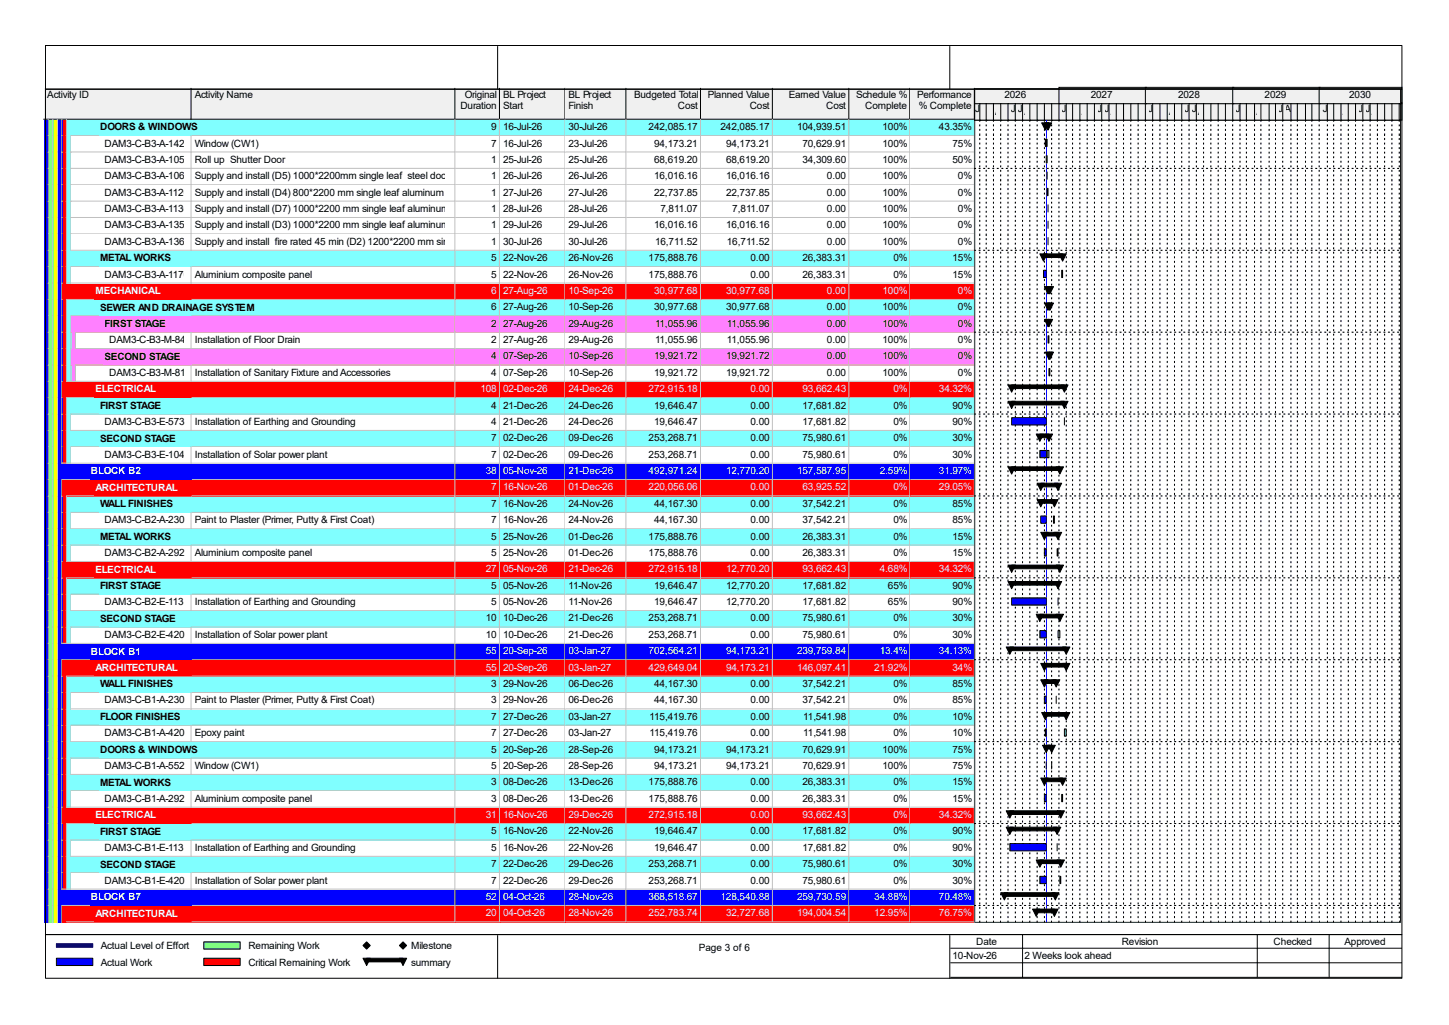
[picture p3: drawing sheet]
<svg xmlns="http://www.w3.org/2000/svg" width="420mm" height="297mm" viewBox="0 0 420 297" stroke-linecap="round" stroke-linejoin="round" font-family="sans-serif">
<defs><g id="words">
<g font-size="2.9">
<text x="13.7" y="28.4">Activity ID</text>
<text x="56.4" y="28.4">Activity Name</text>
<text x="134.7" y="28.4">Original</text>
<text x="145.8" y="28.4">BL Project</text>
<text x="164.8" y="28.4">BL Project</text>
<text x="183.8" y="28.4">Budgeted Total</text>
<text x="205.1" y="28.4">Planned Value</text>
<text x="228.6" y="28.4">Earned Value</text>
<text x="248.1" y="28.4">Schedule %</text>
<text x="265.8" y="28.4">Performance</text>
<text x="291.1" y="28.4">2026</text>
<text x="316.1" y="28.4">2027</text>
<text x="341.5" y="28.4">2028</text>
<text x="366.5" y="28.4">2029</text>
<text x="391" y="28.4">2030</text>
<text x="133.4" y="31.6">Duration</text>
<text x="145.8" y="31.6">Start</text>
<text x="164.8" y="31.6">Finish</text>
<text x="196.5" y="31.6">Cost</text>
<text x="217.3" y="31.6">Cost</text>
<text x="239.4" y="31.6">Cost</text>
<text x="250.8" y="31.6">Complete</text>
<text x="266.3" y="31.6">% Complete</text>
<text x="282.7" y="32.4">J</text>
<text x="288.5" y="33.2">A</text>
<text x="292.9" y="32.4">J</text>
<text x="295.1" y="32.4">J</text>
<text x="296.9" y="33.2">A</text>
<text x="307.7" y="32.4">J</text>
<text x="313.5" y="33.2">A</text>
<text x="318" y="32.4">J</text>
<text x="320.1" y="32.4">J</text>
<text x="322" y="33.2">A</text>
<text x="332.8" y="32.4">J</text>
<text x="338.8" y="33.2">A</text>
<text x="343.3" y="32.4">J</text>
<text x="345.4" y="32.4">J</text>
<text x="347.3" y="33.2">A</text>
<text x="358.1" y="32.4">J</text>
<text x="364.2" y="33.2">A</text>
<text x="370.5" y="32.4">J</text>
<text x="372.3" y="32.4">A</text>
<text x="383.4" y="32.4">J</text>
<text x="389.2" y="33.2">A</text>
<text x="393.7" y="32.4">J</text>
<text x="395.8" y="32.4">J</text>
<text x="397.6" y="33.2">A</text>
<text x="29" y="37.8">DOORS &amp; WINDOWS</text>
<text x="142.4" y="37.7">9</text>
<text x="145.8" y="37.7">16-Jul-26</text>
<text x="164.8" y="37.7">30-Jul-26</text>
<text x="188" y="37.7">242,085.17</text>
<text x="208.8" y="37.7">242,085.17</text>
<text x="231" y="37.7">104,939.51</text>
<text x="255.8" y="37.7">100%</text>
<text x="272.1" y="37.7">43.35%</text>
<text x="30.3" y="42.5">DAM3-C-B3-A-1420</text>
<text x="30.3" y="47.2">DAM3-C-B3-A-1050</text>
<text x="56.4" y="42.5">Window (CW1)</text>
<text x="56.4" y="47.2">Roll up Shutter Door</text>
<text x="142.4" y="42.5">7</text>
<text x="142.4" y="47.2">1</text>
<text x="145.8" y="42.5">16-Jul-26</text>
<text x="145.8" y="47.2">25-Jul-26</text>
<text x="164.8" y="42.5">23-Jul-26</text>
<text x="164.8" y="47.2">25-Jul-26</text>
<text x="189.6" y="42.5">94,173.21</text>
<text x="189.6" y="47.2">68,619.20</text>
<text x="210.4" y="42.5">94,173.21</text>
<text x="210.4" y="47.2">68,619.20</text>
<text x="232.6" y="42.5">70,629.91</text>
<text x="232.6" y="47.2">34,309.60</text>
<text x="255.8" y="42.5">100%</text>
<text x="255.8" y="47.2">100%</text>
<text x="276.1" y="42.5">75%</text>
<text x="276.1" y="47.2">50%</text>
<text x="30.3" y="51.9">DAM3-C-B3-A-1060</text>
<text x="56.4" y="51.9">Supply and install (D5) 1000*2200mm single leaf steel door with door1</text>
<text x="145.8" y="51.9">26-Jul-26</text>
<text x="164.8" y="51.9">26-Jul-26</text>
<text x="189.6" y="51.9">16,016.16</text>
<text x="210.4" y="51.9">16,016.16</text>
<text x="239.7" y="51.9">0.00</text>
<text x="255.8" y="51.9">100%</text>
<text x="277.7" y="51.9">0%</text>
<text x="30.3" y="56.7">DAM3-C-B3-A-1120</text>
<text x="56.4" y="56.7">Supply and install (D4) 800*2200 mm single leaf aluminum door with door27-Jul-26</text>
<text x="142.4" y="56.7">1</text>
<text x="164.8" y="56.7">27-Jul-26</text>
<text x="189.6" y="56.7">22,737.85</text>
<text x="210.4" y="56.7">22,737.85</text>
<text x="239.7" y="56.7">0.00</text>
<text x="255.8" y="56.7">100%</text>
<text x="277.7" y="56.7">0%</text>
<text x="30.3" y="61.4">DAM3-C-B3-A-1130</text>
<text x="56.4" y="61.4">Supply and install (D7) 1000*2200 mm single leaf aluminum door with door</text>
<text x="142.4" y="61.4">1</text>
<text x="145.8" y="61.4">28-Jul-26</text>
<text x="164.8" y="61.4">28-Jul-26</text>
<text x="191.4" y="61.4">7,811.07</text>
<text x="212.3" y="61.4">7,811.07</text>
<text x="239.7" y="61.4">0.00</text>
<text x="255.8" y="61.4">100%</text>
<text x="277.7" y="61.4">0%</text>
<text x="30.3" y="66.2">DAM3-C-B3-A-1350</text>
<text x="30.3" y="70.9">DAM3-C-B3-A-1360</text>
<text x="56.4" y="66.2">Supply and install (D3) 1000*2200 mm single leaf aluminum door with door</text>
<text x="56.4" y="70.9">Supply and install fire rated 45 min (D2) 1200*2200 mm single leaf steel door</text>
<text x="142.4" y="66.2">1</text>
<text x="142.4" y="70.9">1</text>
<text x="145.8" y="66.2">29-Jul-26</text>
<text x="145.8" y="70.9">30-Jul-26</text>
<text x="164.8" y="66.2">29-Jul-26</text>
<text x="164.8" y="70.9">30-Jul-26</text>
<text x="189.6" y="66.2">16,016.16</text>
<text x="189.9" y="70.9">16,711.52</text>
<text x="210.4" y="66.2">16,016.16</text>
<text x="210.7" y="70.9">16,711.52</text>
<text x="239.7" y="66.2">0.00</text>
<text x="239.7" y="70.9">0.00</text>
<text x="255.8" y="66.2">100%</text>
<text x="255.8" y="70.9">100%</text>
<text x="277.7" y="66.2">0%</text>
<text x="277.7" y="70.9">0%</text>
<text x="29" y="75.7">METAL WORKS</text>
<text x="142.4" y="75.6">5</text>
<text x="145.8" y="75.6">22-Nov-26</text>
<text x="164.8" y="75.6">26-Nov-26</text>
<text x="188" y="75.6">175,888.76</text>
<text x="217.6" y="75.6">0.00</text>
<text x="232.6" y="75.6">26,383.31</text>
<text x="259" y="75.6">0%</text>
<text x="276.1" y="75.6">15%</text>
<text x="30.3" y="80.4">DAM3-C-B3-A-1170</text>
<text x="56.4" y="80.4">Aluminium composite panel</text>
<text x="142.4" y="80.4">5</text>
<text x="145.8" y="80.4">22-Nov-26</text>
<text x="164.8" y="80.4">26-Nov-26</text>
<text x="188" y="80.4">175,888.76</text>
<text x="217.6" y="80.4">0.00</text>
<text x="232.6" y="80.4">26,383.31</text>
<text x="259" y="80.4">0%</text>
<text x="276.1" y="80.4">15%</text>
<text x="142.4" y="89.9">6</text>
<text x="145.8" y="89.9">27-Aug-26</text>
<text x="164.8" y="89.9">10-Sep-26</text>
<text x="189.6" y="89.9">30,977.68</text>
<text x="210.4" y="89.9">30,977.68</text>
<text x="239.7" y="89.9">0.00</text>
<text x="255.8" y="89.9">100%</text>
<text x="277.7" y="89.9">0%</text>
<text x="29" y="90">SEWER AND DRAINAGE SYSTEM</text>
<text x="30.3" y="94.7">FIRST STAGE</text>
<text x="142.4" y="94.7">2</text>
<text x="145.8" y="94.7">27-Aug-26</text>
<text x="164.8" y="94.7">29-Aug-26</text>
<text x="189.9" y="94.7">11,055.96</text>
<text x="210.7" y="94.7">11,055.96</text>
<text x="239.7" y="94.7">0.00</text>
<text x="255.8" y="94.7">100%</text>
<text x="277.7" y="94.7">0%</text>
<text x="31.6" y="99.4">DAM3-C-B3-M-840</text>
<text x="56.4" y="99.4">Installation of Floor Drain</text>
<text x="142.4" y="99.4">2</text>
<text x="145.8" y="99.4">27-Aug-26</text>
<text x="164.8" y="99.4">29-Aug-26</text>
<text x="189.9" y="99.4">11,055.96</text>
<text x="210.7" y="99.4">11,055.96</text>
<text x="239.7" y="99.4">0.00</text>
<text x="255.8" y="99.4">100%</text>
<text x="277.7" y="99.4">0%</text>
<text x="30.3" y="104.2">SECOND STAGE</text>
<text x="142.4" y="104.1">4</text>
<text x="145.8" y="104.1">07-Sep-26</text>
<text x="164.8" y="104.1">10-Sep-26</text>
<text x="189.6" y="104.1">19,921.72</text>
<text x="210.4" y="104.1">19,921.72</text>
<text x="239.7" y="104.1">0.00</text>
<text x="255.8" y="104.1">100%</text>
<text x="277.7" y="104.1">0%</text>
<text x="31.6" y="108.9">DAM3-C-B3-M-810</text>
<text x="56.4" y="108.9">Installation of Sanitary Fixture and Accessories</text>
<text x="142.4" y="108.9">4</text>
<text x="145.8" y="108.9">07-Sep-26</text>
<text x="164.8" y="108.9">10-Sep-26</text>
<text x="189.6" y="108.9">19,921.72</text>
<text x="210.4" y="108.9">19,921.72</text>
<text x="239.7" y="108.9">0.00</text>
<text x="255.8" y="108.9">100%</text>
<text x="277.7" y="108.9">0%</text>
<text x="29" y="118.5">FIRST STAGE</text>
<text x="142.4" y="118.4">4</text>
<text x="145.8" y="118.4">21-Dec-26</text>
<text x="164.8" y="118.4">24-Dec-26</text>
<text x="189.6" y="118.4">19,646.47</text>
<text x="217.6" y="118.4">0.00</text>
<text x="232.6" y="118.4">17,681.82</text>
<text x="259" y="118.4">0%</text>
<text x="276.1" y="118.4">90%</text>
<text x="30.3" y="123.1">DAM3-C-B3-E-573</text>
<text x="56.4" y="123.1">Installation of Earthing and Grounding</text>
<text x="142.4" y="123.1">4</text>
<text x="145.8" y="123.1">21-Dec-26</text>
<text x="164.8" y="123.1">24-Dec-26</text>
<text x="189.6" y="123.1">19,646.47</text>
<text x="217.6" y="123.1">0.00</text>
<text x="232.6" y="123.1">17,681.82</text>
<text x="259" y="123.1">0%</text>
<text x="276.1" y="123.1">90%</text>
<text x="29" y="128">SECOND STAGE</text>
<text x="142.4" y="127.9">7</text>
<text x="145.8" y="127.9">02-Dec-26</text>
<text x="164.8" y="127.9">09-Dec-26</text>
<text x="188" y="127.9">253,268.71</text>
<text x="217.6" y="127.9">0.00</text>
<text x="232.6" y="127.9">75,980.61</text>
<text x="259" y="127.9">0%</text>
<text x="276.1" y="127.9">30%</text>
<text x="30.3" y="132.6">DAM3-C-B3-E-1040</text>
<text x="56.4" y="132.6">Installation of Solar power plant</text>
<text x="142.4" y="132.6">7</text>
<text x="145.8" y="132.6">02-Dec-26</text>
<text x="164.8" y="132.6">09-Dec-26</text>
<text x="188" y="132.6">253,268.71</text>
<text x="217.6" y="132.6">0.00</text>
<text x="232.6" y="132.6">75,980.61</text>
<text x="259" y="132.6">0%</text>
<text x="276.1" y="132.6">30%</text>
<text x="29" y="146.9">WALL FINISHES</text>
<text x="142.4" y="146.9">7</text>
<text x="145.8" y="146.9">16-Nov-26</text>
<text x="164.8" y="146.9">24-Nov-26</text>
<text x="189.6" y="146.9">44,167.30</text>
<text x="217.6" y="146.9">0.00</text>
<text x="232.6" y="146.9">37,542.21</text>
<text x="259" y="146.9">0%</text>
<text x="276.1" y="146.9">85%</text>
<text x="30.3" y="151.6">DAM3-C-B2-A-230</text>
<text x="56.4" y="151.6">Paint to Plaster (Primer, Putty &amp; First Coat)</text>
<text x="142.4" y="151.6">7</text>
<text x="145.8" y="151.6">16-Nov-26</text>
<text x="164.8" y="151.6">24-Nov-26</text>
<text x="189.6" y="151.6">44,167.30</text>
<text x="217.6" y="151.6">0.00</text>
<text x="232.6" y="151.6">37,542.21</text>
<text x="259" y="151.6">0%</text>
<text x="276.1" y="151.6">85%</text>
<text x="29" y="156.4">METAL WORKS</text>
<text x="30.3" y="161.1">DAM3-C-B2-A-292</text>
<text x="56.4" y="161.1">Aluminium composite panel</text>
<text x="142.4" y="156.3">5</text>
<text x="142.4" y="161.1">5</text>
<text x="145.8" y="156.3">25-Nov-26</text>
<text x="145.8" y="161.1">25-Nov-26</text>
<text x="164.8" y="156.3">01-Dec-26</text>
<text x="164.8" y="161.1">01-Dec-26</text>
<text x="188" y="156.3">175,888.76</text>
<text x="188" y="161.1">175,888.76</text>
<text x="217.6" y="156.3">0.00</text>
<text x="217.6" y="161.1">0.00</text>
<text x="232.6" y="156.3">26,383.31</text>
<text x="232.6" y="161.1">26,383.31</text>
<text x="259" y="156.3">0%</text>
<text x="259" y="161.1">0%</text>
<text x="276.1" y="156.3">15%</text>
<text x="276.1" y="161.1">15%</text>
<text x="29" y="170.7">FIRST STAGE</text>
<text x="142.4" y="170.6">5</text>
<text x="145.8" y="170.6">05-Nov-26</text>
<text x="164.8" y="170.6">11-Nov-26</text>
<text x="189.6" y="170.6">19,646.47</text>
<text x="210.4" y="170.6">12,770.20</text>
<text x="232.6" y="170.6">17,681.82</text>
<text x="257.3" y="170.6">65%</text>
<text x="276.1" y="170.6">90%</text>
<text x="30.3" y="175.3">DAM3-C-B2-E-113</text>
<text x="56.4" y="175.3">Installation of Earthing and Grounding</text>
<text x="142.4" y="175.3">5</text>
<text x="145.8" y="175.3">05-Nov-26</text>
<text x="164.8" y="175.3">11-Nov-26</text>
<text x="189.6" y="175.3">19,646.47</text>
<text x="210.4" y="175.3">12,770.20</text>
<text x="232.6" y="175.3">17,681.82</text>
<text x="257.3" y="175.3">65%</text>
<text x="276.1" y="175.3">90%</text>
<text x="29" y="180.2">SECOND STAGE</text>
<text x="30.3" y="184.8">DAM3-C-B2-E-420</text>
<text x="56.4" y="184.8">Installation of Solar power plant</text>
<text x="140.8" y="180.1">10</text>
<text x="140.8" y="184.8">10</text>
<text x="145.8" y="180.1">10-Dec-26</text>
<text x="145.8" y="184.8">10-Dec-26</text>
<text x="164.8" y="180.1">21-Dec-26</text>
<text x="164.8" y="184.8">21-Dec-26</text>
<text x="188" y="180.1">253,268.71</text>
<text x="188" y="184.8">253,268.71</text>
<text x="217.6" y="180.1">0.00</text>
<text x="217.6" y="184.8">0.00</text>
<text x="232.6" y="180.1">75,980.61</text>
<text x="232.6" y="184.8">75,980.61</text>
<text x="259" y="180.1">0%</text>
<text x="259" y="184.8">0%</text>
<text x="276.1" y="180.1">30%</text>
<text x="276.1" y="184.8">30%</text>
<text x="29" y="199.2">WALL FINISHES</text>
<text x="30.3" y="203.8">DAM3-C-B1-A-230</text>
<text x="56.4" y="203.8">Paint to Plaster (Primer, Putty &amp; First Coat)</text>
<text x="142.4" y="199.1">3</text>
<text x="142.4" y="203.8">3</text>
<text x="145.8" y="199.1">29-Nov-26</text>
<text x="145.8" y="203.8">29-Nov-26</text>
<text x="164.8" y="199.1">06-Dec-26</text>
<text x="164.8" y="203.8">06-Dec-26</text>
<text x="189.6" y="199.1">44,167.30</text>
<text x="189.6" y="203.8">44,167.30</text>
<text x="217.6" y="199.1">0.00</text>
<text x="217.6" y="203.8">0.00</text>
<text x="232.6" y="199.1">37,542.21</text>
<text x="232.6" y="203.8">37,542.21</text>
<text x="259" y="199.1">0%</text>
<text x="259" y="203.8">0%</text>
<text x="276.1" y="199.1">85%</text>
<text x="276.1" y="203.8">85%</text>
<text x="29" y="208.7">FLOOR FINISHES</text>
<text x="142.4" y="208.6">7</text>
<text x="145.8" y="208.6">27-Dec-26</text>
<text x="164.8" y="208.6">03-Jan-27</text>
<text x="188.3" y="208.6">115,419.76</text>
<text x="217.6" y="208.6">0.00</text>
<text x="232.8" y="208.6">11,541.98</text>
<text x="259" y="208.6">0%</text>
<text x="276.1" y="208.6">10%</text>
<text x="30.3" y="213.3">DAM3-C-B1-A-420</text>
<text x="56.4" y="213.3">Epoxy paint</text>
<text x="142.4" y="213.3">7</text>
<text x="145.8" y="213.3">27-Dec-26</text>
<text x="164.8" y="213.3">03-Jan-27</text>
<text x="188.3" y="213.3">115,419.76</text>
<text x="217.6" y="213.3">0.00</text>
<text x="232.8" y="213.3">11,541.98</text>
<text x="259" y="213.3">0%</text>
<text x="276.1" y="213.3">10%</text>
<text x="29" y="218.1">DOORS &amp; WINDOWS</text>
<text x="142.4" y="218.1">5</text>
<text x="145.8" y="218.1">20-Sep-26</text>
<text x="164.8" y="218.1">28-Sep-26</text>
<text x="189.6" y="218.1">94,173.21</text>
<text x="210.4" y="218.1">94,173.21</text>
<text x="232.6" y="218.1">70,629.91</text>
<text x="255.8" y="218.1">100%</text>
<text x="276.1" y="218.1">75%</text>
<text x="29" y="227.6">METAL WORKS</text>
<text x="30.3" y="222.8">DAM3-C-B1-A-552</text>
<text x="56.4" y="222.8">Window (CW1)</text>
<text x="142.4" y="222.8">5</text>
<text x="142.4" y="227.5">3</text>
<text x="145.8" y="222.8">20-Sep-26</text>
<text x="145.8" y="227.5">08-Dec-26</text>
<text x="164.8" y="222.8">28-Sep-26</text>
<text x="164.8" y="227.5">13-Dec-26</text>
<text x="188" y="227.5">175,888.76</text>
<text x="189.6" y="222.8">94,173.21</text>
<text x="210.4" y="222.8">94,173.21</text>
<text x="217.6" y="227.5">0.00</text>
<text x="232.6" y="222.8">70,629.91</text>
<text x="232.6" y="227.5">26,383.31</text>
<text x="255.8" y="222.8">100%</text>
<text x="259" y="227.5">0%</text>
<text x="276.1" y="222.8">75%</text>
<text x="276.1" y="227.5">15%</text>
<text x="30.3" y="232.3">DAM3-C-B1-A-292</text>
<text x="56.4" y="232.3">Aluminium composite panel</text>
<text x="142.4" y="232.3">3</text>
<text x="145.8" y="232.3">08-Dec-26</text>
<text x="164.8" y="232.3">13-Dec-26</text>
<text x="188" y="232.3">175,888.76</text>
<text x="217.6" y="232.3">0.00</text>
<text x="232.6" y="232.3">26,383.31</text>
<text x="259" y="232.3">0%</text>
<text x="276.1" y="232.3">15%</text>
<text x="29" y="241.9">FIRST STAGE</text>
<text x="142.4" y="241.8">5</text>
<text x="145.8" y="241.8">16-Nov-26</text>
<text x="164.8" y="241.8">22-Nov-26</text>
<text x="189.6" y="241.8">19,646.47</text>
<text x="217.6" y="241.8">0.00</text>
<text x="232.6" y="241.8">17,681.82</text>
<text x="259" y="241.8">0%</text>
<text x="276.1" y="241.8">90%</text>
<text x="29" y="251.4">SECOND STAGE</text>
<text x="30.3" y="246.5">DAM3-C-B1-E-113</text>
<text x="56.4" y="246.5">Installation of Earthing and Grounding</text>
<text x="142.4" y="246.5">5</text>
<text x="142.4" y="251.3">7</text>
<text x="145.8" y="246.5">16-Nov-26</text>
<text x="145.8" y="251.3">22-Dec-26</text>
<text x="164.8" y="246.5">22-Nov-26</text>
<text x="164.8" y="251.3">29-Dec-26</text>
<text x="188" y="251.3">253,268.71</text>
<text x="189.6" y="246.5">19,646.47</text>
<text x="217.6" y="246.5">0.00</text>
<text x="217.6" y="251.3">0.00</text>
<text x="232.6" y="246.5">17,681.82</text>
<text x="232.6" y="251.3">75,980.61</text>
<text x="259" y="246.5">0%</text>
<text x="259" y="251.3">0%</text>
<text x="276.1" y="246.5">90%</text>
<text x="276.1" y="251.3">30%</text>
<text x="30.3" y="256">DAM3-C-B1-E-420</text>
<text x="56.4" y="256">Installation of Solar power plant</text>
<text x="142.4" y="256">7</text>
<text x="145.8" y="256">22-Dec-26</text>
<text x="164.8" y="256">29-Dec-26</text>
<text x="188" y="256">253,268.71</text>
<text x="217.6" y="256">0.00</text>
<text x="232.6" y="256">75,980.61</text>
<text x="259" y="256">0%</text>
<text x="276.1" y="256">30%</text>
<text x="29.3" y="275">Actual Level of Effort</text>
<text x="72" y="275">Remaining Work</text>
<text x="119.2" y="275">Milestone</text>
<text x="202.5" y="275.5">Page 3 of 6</text>
<text x="283" y="273.7">Date</text>
<text x="325.1" y="273.7">Revision</text>
<text x="369.1" y="273.7">Checked</text>
<text x="389.7" y="273.7">Approved</text>
<text x="29.3" y="279.8">Actual Work</text>
<text x="72" y="279.8">Critical Remaining Work</text>
<text x="119.2" y="279.8">summary</text>
<text x="276.1" y="277.9">10-Nov-26</text>
<text x="296.9" y="277.9">2 Weeks look ahead</text>
</g>
<g font-size="2.9" fill="#fff">
<text x="27.7" y="85.3">MECHANICAL</text>
<text x="142.4" y="85.2">6</text>
<text x="145.8" y="85.2">27-Aug-26</text>
<text x="164.8" y="85.2">10-Sep-26</text>
<text x="189.6" y="85.2">30,977.68</text>
<text x="210.4" y="85.2">30,977.68</text>
<text x="239.7" y="85.2">0.00</text>
<text x="255.8" y="85.2">100%</text>
<text x="277.7" y="85.2">0%</text>
<text x="27.7" y="113.7">ELECTRICAL</text>
<text x="139.2" y="113.6">108</text>
<text x="145.8" y="113.6">02-Dec-26</text>
<text x="164.8" y="113.6">24-Dec-26</text>
<text x="188" y="113.6">272,915.18</text>
<text x="217.6" y="113.6">0.00</text>
<text x="232.6" y="113.6">93,662.43</text>
<text x="259" y="113.6">0%</text>
<text x="272.1" y="113.6">34.32%</text>
<text x="26.4" y="137.5">BLOCK B2</text>
<text x="140.8" y="137.4">38</text>
<text x="145.8" y="137.4">05-Nov-26</text>
<text x="164.8" y="137.4">21-Dec-26</text>
<text x="188" y="137.4">492,971.24</text>
<text x="210.4" y="137.4">12,770.20</text>
<text x="231" y="137.4">157,587.95</text>
<text x="255" y="137.4">2.59%</text>
<text x="272.1" y="137.4">31.97%</text>
<text x="27.7" y="142.2">ARCHITECTURAL</text>
<text x="142.4" y="142.1">7</text>
<text x="145.8" y="142.1">16-Nov-26</text>
<text x="164.8" y="142.1">01-Dec-26</text>
<text x="188" y="142.1">220,056.06</text>
<text x="217.6" y="142.1">0.00</text>
<text x="232.6" y="142.1">63,925.52</text>
<text x="259" y="142.1">0%</text>
<text x="272.1" y="142.1">29.05%</text>
<text x="27.7" y="165.9">ELECTRICAL</text>
<text x="140.8" y="165.9">27</text>
<text x="145.8" y="165.9">05-Nov-26</text>
<text x="164.8" y="165.9">21-Dec-26</text>
<text x="188" y="165.9">272,915.18</text>
<text x="210.4" y="165.9">12,770.20</text>
<text x="232.6" y="165.9">93,662.43</text>
<text x="255" y="165.9">4.68%</text>
<text x="272.1" y="165.9">34.32%</text>
<text x="26.4" y="189.7">BLOCK B1</text>
<text x="140.8" y="189.6">55</text>
<text x="145.8" y="189.6">20-Sep-26</text>
<text x="164.8" y="189.6">03-Jan-27</text>
<text x="188" y="189.6">702,564.21</text>
<text x="210.4" y="189.6">94,173.21</text>
<text x="231" y="189.6">239,759.84</text>
<text x="255" y="189.6">13.4%</text>
<text x="272.1" y="189.6">34.13%</text>
<text x="27.7" y="194.4">ARCHITECTURAL</text>
<text x="140.8" y="194.3">55</text>
<text x="145.8" y="194.3">20-Sep-26</text>
<text x="164.8" y="194.3">03-Jan-27</text>
<text x="188" y="194.3">429,649.04</text>
<text x="210.4" y="194.3">94,173.21</text>
<text x="231" y="194.3">146,097.41</text>
<text x="253.4" y="194.3">21.92%</text>
<text x="276.1" y="194.3">34%</text>
<text x="27.7" y="237.2">ELECTRICAL</text>
<text x="140.8" y="237.1">31</text>
<text x="145.8" y="237.1">16-Nov-26</text>
<text x="164.8" y="237.1">29-Dec-26</text>
<text x="188" y="237.1">272,915.18</text>
<text x="217.6" y="237.1">0.00</text>
<text x="232.6" y="237.1">93,662.43</text>
<text x="259" y="237.1">0%</text>
<text x="272.1" y="237.1">34.32%</text>
<text x="26.4" y="260.9">BLOCK B7</text>
<text x="140.8" y="260.8">52</text>
<text x="145.8" y="260.8">04-Oct-26</text>
<text x="164.8" y="260.8">28-Nov-26</text>
<text x="188" y="260.8">368,518.67</text>
<text x="208.8" y="260.8">128,540.88</text>
<text x="231" y="260.8">259,730.59</text>
<text x="253.4" y="260.8">34.88%</text>
<text x="272.1" y="260.8">70.48%</text>
<text x="27.7" y="265.6">ARCHITECTURAL</text>
<text x="140.8" y="265.5">20</text>
<text x="145.8" y="265.5">04-Oct-26</text>
<text x="164.8" y="265.5">28-Nov-26</text>
<text x="188" y="265.5">252,783.74</text>
<text x="210.4" y="265.5">32,727.68</text>
<text x="231" y="265.5">194,004.54</text>
<text x="253.4" y="265.5">12.95%</text>
<text x="272.1" y="265.5">76.75%</text>
</g>
</g></defs>
<path d="M12.9 25.6h42.7v9.2h-42.7z" fill="#f0f0f0"/>
<path d="M55.4 25.6v8.9h-42.7" fill="none" stroke="#000" stroke-width=".29"/>
<path d="M55.6 25.6h76.5v9.2h-76.5z" fill="#f0f0f0"/>
<path d="M131.8 25.6v8.9h-76.4" fill="none" stroke="#000" stroke-width=".29"/>
<path d="M132.1 25.6h12.9v9.2h-12.9z" fill="#f0f0f0"/>
<path d="M144.8 25.6v8.9h-13" fill="none" stroke="#000" stroke-width=".29"/>
<path d="M145 25.6h19v9.2h-19z" fill="#f0f0f0"/>
<path d="M163.8 25.6v8.9h-19" fill="none" stroke="#000" stroke-width=".29"/>
<path d="M164 25.6h17.7v9.2h-17.7z" fill="#f0f0f0"/>
<path d="M181.4 25.6v8.9h-17.6" fill="none" stroke="#000" stroke-width=".29"/>
<path d="M181.7 25.6h21.6v9.2h-21.6z" fill="#f0f0f0"/>
<path d="M203 25.6v8.9h-21.6" fill="none" stroke="#000" stroke-width=".29"/>
<path d="M203.3 25.6h20.9v9.2h-20.9z" fill="#f0f0f0"/>
<path d="M223.9 25.6v8.9h-20.9" fill="none" stroke="#000" stroke-width=".29"/>
<path d="M224.2 25.6h22.1v9.2h-22.1z" fill="#f0f0f0"/>
<path d="M246 25.6v8.9h-22.1" fill="none" stroke="#000" stroke-width=".29"/>
<path d="M246.3 25.6h17.6v9.2h-17.6z" fill="#f0f0f0"/>
<path d="M263.7 25.6v8.9h-17.7" fill="none" stroke="#000" stroke-width=".29"/>
<path d="M263.9 25.6h18.8v9.2h-18.8z" fill="#f0f0f0"/>
<path d="M282.4 25.6v8.9h-18.7" fill="none" stroke="#000" stroke-width=".29"/>
<path d="M12.9 34.8h1.3v4.7h-1.3z" fill="#00f"/>
<path d="M14 34.5v5.1" fill="none" stroke="#c0c0c0" stroke-width=".29"/>
<path d="M14.2 34.8h1.4v4.7h-1.4z" fill="#80ff80"/>
<path d="M15.3 34.5v5.1" fill="none" stroke="#c0c0c0" stroke-width=".29"/>
<path d="M15.6 34.8h1.3v4.7h-1.3z" fill="#ff0"/>
<path d="M16.6 34.5v5.1" fill="none" stroke="#c0c0c0" stroke-width=".29"/>
<path d="M16.9 34.8h1.3v4.7h-1.3z" fill="#00f"/>
<path d="M17.9 34.5v5.1" fill="none" stroke="#c0c0c0" stroke-width=".29"/>
<path d="M18.2 34.8h1.3v4.7h-1.3z" fill="#f00"/>
<path d="M19.2 34.5v5.1" fill="none" stroke="#c0c0c0" stroke-width=".29"/>
<path d="M19.5 34.8h36.1v4.7h-36.1z" fill="#80ffff"/>
<path d="M20.6 39.3h35" fill="none" stroke="#c0c0c0" stroke-width=".29"/>
<g fill="#80ffff">
<path d="M55.6 34.8h76.5v4.7h-76.5z"/>
<path d="M28.7 35.1h102.6v4.2h-102.6z"/>
</g>
<path d="M131.8 34.5v4.8h-76.2" fill="none" stroke="#c0c0c0" stroke-width=".29"/>
<g fill="#80ffff">
<path d="M132.1 34.8h12.9v4.7h-12.9z"/>
<path d="M132.6 35.1h11.6v4.2h-11.6z"/>
</g>
<path d="M144.8 34.5v4.8h-12.7" fill="none" stroke="#c0c0c0" stroke-width=".29"/>
<g fill="#80ffff">
<path d="M145 34.8h19v4.7h-19z"/>
<path d="M145.5 35.1h17.7v4.2h-17.7z"/>
</g>
<path d="M163.8 34.5v4.8h-18.8" fill="none" stroke="#c0c0c0" stroke-width=".29"/>
<g fill="#80ffff">
<path d="M164 34.8h17.7v4.7h-17.7z"/>
<path d="M164.5 35.1h16.4v4.2h-16.4z"/>
</g>
<path d="M181.4 34.5v4.8h-17.4" fill="none" stroke="#c0c0c0" stroke-width=".29"/>
<g fill="#80ffff">
<path d="M181.7 34.8h21.6v4.7h-21.6z"/>
<path d="M182.2 35.1h20.3v4.2h-20.3z"/>
</g>
<path d="M203 34.5v4.8h-21.3" fill="none" stroke="#c0c0c0" stroke-width=".29"/>
<g fill="#80ffff">
<path d="M203.3 34.8h20.9v4.7h-20.9z"/>
<path d="M203.8 35.1h19.6v4.2h-19.6z"/>
</g>
<path d="M223.9 34.5v4.8h-20.6" fill="none" stroke="#c0c0c0" stroke-width=".29"/>
<g fill="#80ffff">
<path d="M224.2 34.8h22.1v4.7h-22.1z"/>
<path d="M224.7 35.1h20.8v4.2h-20.8z"/>
</g>
<path d="M246 34.5v4.8h-21.9" fill="none" stroke="#c0c0c0" stroke-width=".29"/>
<g fill="#80ffff">
<path d="M246.3 34.8h17.6v4.7h-17.6z"/>
<path d="M246.8 35.1h16.3v4.2h-16.3z"/>
</g>
<path d="M263.7 34.5v4.8h-17.4" fill="none" stroke="#c0c0c0" stroke-width=".29"/>
<g fill="#80ffff">
<path d="M263.9 34.8h18.8v4.7h-18.8z"/>
<path d="M264.5 35.1h17.4v4.2h-17.4z"/>
</g>
<path d="M282.4 34.5v4.8h-18.4" fill="none" stroke="#c0c0c0" stroke-width=".29"/>
<path d="M12.9 39.5h1.3v4.8h-1.3z" fill="#00f"/>
<path d="M14 39.3v5" fill="none" stroke="#c0c0c0" stroke-width=".29"/>
<path d="M14.2 39.5h1.4v4.8h-1.4z" fill="#80ff80"/>
<path d="M15.3 39.3v5" fill="none" stroke="#c0c0c0" stroke-width=".29"/>
<path d="M15.6 39.5h1.3v4.8h-1.3z" fill="#ff0"/>
<path d="M16.6 39.3v5" fill="none" stroke="#c0c0c0" stroke-width=".29"/>
<path d="M16.9 39.5h1.3v4.8h-1.3z" fill="#00f"/>
<path d="M17.9 39.3v5" fill="none" stroke="#c0c0c0" stroke-width=".29"/>
<path d="M18.2 39.5h1.3v4.8h-1.3z" fill="#f00"/>
<path d="M19.2 39.3v5" fill="none" stroke="#c0c0c0" stroke-width=".29"/>
<path d="M19.5 39.5h1.3v4.8h-1.3z" fill="#80ffff"/>
<path d="M20.6 39.3v5" fill="none" stroke="#c0c0c0" stroke-width=".29"/>
<path d="M20.8 39.5h34.8v4.8h-34.8z" fill="#fff"/>
<path d="M55.4 39.3v5M20.6 44h35" fill="none" stroke="#c0c0c0" stroke-width=".29"/>
<g fill="#fff">
<path d="M55.6 39.5h76.5v4.8h-76.5z"/>
<path d="M56.2 39.8h75.1v4.2h-75.1z"/>
</g>
<path d="M131.8 39.3v4.7h-76.2" fill="none" stroke="#c0c0c0" stroke-width=".29"/>
<g fill="#fff">
<path d="M132.1 39.5h12.9v4.8h-12.9z"/>
<path d="M132.6 39.8h11.6v4.2h-11.6z"/>
</g>
<path d="M144.8 39.3v4.7h-12.7" fill="none" stroke="#c0c0c0" stroke-width=".29"/>
<g fill="#fff">
<path d="M145 39.5h19v4.8h-19z"/>
<path d="M145.5 39.8h17.7v4.2h-17.7z"/>
</g>
<path d="M163.8 39.3v4.7h-18.8" fill="none" stroke="#c0c0c0" stroke-width=".29"/>
<g fill="#fff">
<path d="M164 39.5h17.7v4.8h-17.7z"/>
<path d="M164.5 39.8h16.4v4.2h-16.4z"/>
</g>
<path d="M181.4 39.3v4.7h-17.4" fill="none" stroke="#c0c0c0" stroke-width=".29"/>
<g fill="#fff">
<path d="M181.7 39.5h21.6v4.8h-21.6z"/>
<path d="M182.2 39.8h20.3v4.2h-20.3z"/>
</g>
<path d="M203 39.3v4.7h-21.3" fill="none" stroke="#c0c0c0" stroke-width=".29"/>
<g fill="#fff">
<path d="M203.3 39.5h20.9v4.8h-20.9z"/>
<path d="M203.8 39.8h19.6v4.2h-19.6z"/>
</g>
<path d="M223.9 39.3v4.7h-20.6" fill="none" stroke="#c0c0c0" stroke-width=".29"/>
<g fill="#fff">
<path d="M224.2 39.5h22.1v4.8h-22.1z"/>
<path d="M224.7 39.8h20.8v4.2h-20.8z"/>
</g>
<path d="M246 39.3v4.7h-21.9" fill="none" stroke="#c0c0c0" stroke-width=".29"/>
<g fill="#fff">
<path d="M246.3 39.5h17.6v4.8h-17.6z"/>
<path d="M246.8 39.8h16.3v4.2h-16.3z"/>
</g>
<path d="M263.7 39.3v4.7h-17.4" fill="none" stroke="#c0c0c0" stroke-width=".29"/>
<g fill="#fff">
<path d="M263.9 39.5h18.8v4.8h-18.8z"/>
<path d="M264.5 39.8h17.4v4.2h-17.4z"/>
</g>
<path d="M282.4 39.3v4.7h-18.4" fill="none" stroke="#c0c0c0" stroke-width=".29"/>
<path d="M12.9 44.3h1.3v4.8h-1.3z" fill="#00f"/>
<path d="M14 44v5" fill="none" stroke="#c0c0c0" stroke-width=".29"/>
<path d="M14.2 44.3h1.4v4.8h-1.4z" fill="#80ff80"/>
<path d="M15.3 44v5" fill="none" stroke="#c0c0c0" stroke-width=".29"/>
<path d="M15.6 44.3h1.3v4.8h-1.3z" fill="#ff0"/>
<path d="M16.6 44v5" fill="none" stroke="#c0c0c0" stroke-width=".29"/>
<path d="M16.9 44.3h1.3v4.8h-1.3z" fill="#00f"/>
<path d="M17.9 44v5" fill="none" stroke="#c0c0c0" stroke-width=".29"/>
<path d="M18.2 44.3h1.3v4.8h-1.3z" fill="#f00"/>
<path d="M19.2 44v5" fill="none" stroke="#c0c0c0" stroke-width=".29"/>
<path d="M19.5 44.3h1.3v4.8h-1.3z" fill="#80ffff"/>
<path d="M20.6 44v5" fill="none" stroke="#c0c0c0" stroke-width=".29"/>
<path d="M20.8 44.3h34.8v4.8h-34.8z" fill="#fff"/>
<path d="M20.6 48.8h35M55.4 44v5" fill="none" stroke="#c0c0c0" stroke-width=".29"/>
<g fill="#fff">
<path d="M55.6 44.3h76.5v4.8h-76.5z"/>
<path d="M56.2 44.6h75.1v4.2h-75.1z"/>
</g>
<path d="M131.8 44v4.8h-76.2" fill="none" stroke="#c0c0c0" stroke-width=".29"/>
<g fill="#fff">
<path d="M132.1 44.3h12.9v4.8h-12.9z"/>
<path d="M132.6 44.6h11.6v4.2h-11.6z"/>
</g>
<path d="M144.8 44v4.8h-12.7" fill="none" stroke="#c0c0c0" stroke-width=".29"/>
<g fill="#fff">
<path d="M145 44.3h19v4.8h-19z"/>
<path d="M145.5 44.6h17.7v4.2h-17.7z"/>
</g>
<path d="M163.8 44v4.8h-18.8" fill="none" stroke="#c0c0c0" stroke-width=".29"/>
<g fill="#fff">
<path d="M164 44.3h17.7v4.8h-17.7z"/>
<path d="M164.5 44.6h16.4v4.2h-16.4z"/>
</g>
<path d="M181.4 44v4.8h-17.4" fill="none" stroke="#c0c0c0" stroke-width=".29"/>
<g fill="#fff">
<path d="M181.7 44.3h21.6v4.8h-21.6z"/>
<path d="M182.2 44.6h20.3v4.2h-20.3z"/>
</g>
<path d="M203 44v4.8h-21.3" fill="none" stroke="#c0c0c0" stroke-width=".29"/>
<g fill="#fff">
<path d="M203.3 44.3h20.9v4.8h-20.9z"/>
<path d="M203.8 44.6h19.6v4.2h-19.6z"/>
</g>
<path d="M223.9 44v4.8h-20.6" fill="none" stroke="#c0c0c0" stroke-width=".29"/>
<g fill="#fff">
<path d="M224.2 44.3h22.1v4.8h-22.1z"/>
<path d="M224.7 44.6h20.8v4.2h-20.8z"/>
</g>
<path d="M246 44v4.8h-21.9" fill="none" stroke="#c0c0c0" stroke-width=".29"/>
<g fill="#fff">
<path d="M246.3 44.3h17.6v4.8h-17.6z"/>
<path d="M246.8 44.6h16.3v4.2h-16.3z"/>
</g>
<path d="M263.7 44v4.8h-17.4" fill="none" stroke="#c0c0c0" stroke-width=".29"/>
<g fill="#fff">
<path d="M263.9 44.3h18.8v4.8h-18.8z"/>
<path d="M264.5 44.6h17.4v4.2h-17.4z"/>
</g>
<path d="M282.4 44v4.8h-18.4" fill="none" stroke="#c0c0c0" stroke-width=".29"/>
<path d="M12.9 49.1h1.3v4.7h-1.3z" fill="#00f"/>
<path d="M14 48.8v5" fill="none" stroke="#c0c0c0" stroke-width=".29"/>
<path d="M14.2 49.1h1.4v4.7h-1.4z" fill="#80ff80"/>
<path d="M15.3 48.8v5" fill="none" stroke="#c0c0c0" stroke-width=".29"/>
<path d="M15.6 49.1h1.3v4.7h-1.3z" fill="#ff0"/>
<path d="M16.6 48.8v5" fill="none" stroke="#c0c0c0" stroke-width=".29"/>
<path d="M16.9 49.1h1.3v4.7h-1.3z" fill="#00f"/>
<path d="M17.9 48.8v5" fill="none" stroke="#c0c0c0" stroke-width=".29"/>
<path d="M18.2 49.1h1.3v4.7h-1.3z" fill="#f00"/>
<path d="M19.2 48.8v5" fill="none" stroke="#c0c0c0" stroke-width=".29"/>
<path d="M19.5 49.1h1.3v4.7h-1.3z" fill="#80ffff"/>
<path d="M20.6 48.8v5" fill="none" stroke="#c0c0c0" stroke-width=".29"/>
<path d="M20.8 49.1h34.8v4.7h-34.8z" fill="#fff"/>
<path d="M20.6 53.5h35M55.4 48.8v5" fill="none" stroke="#c0c0c0" stroke-width=".29"/>
<g fill="#fff">
<path d="M55.6 49.1h76.5v4.7h-76.5z"/>
<path d="M56.2 49.3h75.1v4.2h-75.1z"/>
</g>
<path d="M131.8 48.8v4.7h-76.2" fill="none" stroke="#c0c0c0" stroke-width=".29"/>
<g fill="#fff">
<path d="M132.1 49.1h12.9v4.7h-12.9z"/>
<path d="M132.6 49.3h11.6v4.2h-11.6z"/>
</g>
<path d="M144.8 48.8v4.7h-12.7" fill="none" stroke="#c0c0c0" stroke-width=".29"/>
<g fill="#fff">
<path d="M145 49.1h19v4.7h-19z"/>
<path d="M145.5 49.3h17.7v4.2h-17.7z"/>
</g>
<path d="M163.8 48.8v4.7h-18.8" fill="none" stroke="#c0c0c0" stroke-width=".29"/>
<g fill="#fff">
<path d="M164 49.1h17.7v4.7h-17.7z"/>
<path d="M164.5 49.3h16.4v4.2h-16.4z"/>
</g>
<path d="M181.4 48.8v4.7h-17.4" fill="none" stroke="#c0c0c0" stroke-width=".29"/>
<g fill="#fff">
<path d="M181.7 49.1h21.6v4.7h-21.6z"/>
<path d="M182.2 49.3h20.3v4.2h-20.3z"/>
</g>
<path d="M203 48.8v4.7h-21.3" fill="none" stroke="#c0c0c0" stroke-width=".29"/>
<g fill="#fff">
<path d="M203.3 49.1h20.9v4.7h-20.9z"/>
<path d="M203.8 49.3h19.6v4.2h-19.6z"/>
</g>
<path d="M223.9 48.8v4.7h-20.6" fill="none" stroke="#c0c0c0" stroke-width=".29"/>
<g fill="#fff">
<path d="M224.2 49.1h22.1v4.7h-22.1z"/>
<path d="M224.7 49.3h20.8v4.2h-20.8z"/>
</g>
<path d="M246 48.8v4.7h-21.9" fill="none" stroke="#c0c0c0" stroke-width=".29"/>
<g fill="#fff">
<path d="M246.3 49.1h17.6v4.7h-17.6z"/>
<path d="M246.8 49.3h16.3v4.2h-16.3z"/>
</g>
<path d="M263.7 48.8v4.7h-17.4" fill="none" stroke="#c0c0c0" stroke-width=".29"/>
<g fill="#fff">
<path d="M263.9 49.1h18.8v4.7h-18.8z"/>
<path d="M264.5 49.3h17.4v4.2h-17.4z"/>
</g>
<path d="M282.4 48.8v4.7h-18.4" fill="none" stroke="#c0c0c0" stroke-width=".29"/>
<path d="M12.9 53.8h1.3v4.7h-1.3z" fill="#00f"/>
<path d="M14 53.5v5" fill="none" stroke="#c0c0c0" stroke-width=".29"/>
<path d="M14.2 53.8h1.4v4.7h-1.4z" fill="#80ff80"/>
<path d="M15.3 53.5v5" fill="none" stroke="#c0c0c0" stroke-width=".29"/>
<path d="M15.6 53.8h1.3v4.7h-1.3z" fill="#ff0"/>
<path d="M16.6 53.5v5" fill="none" stroke="#c0c0c0" stroke-width=".29"/>
<path d="M16.9 53.8h1.3v4.7h-1.3z" fill="#00f"/>
<path d="M17.9 53.5v5" fill="none" stroke="#c0c0c0" stroke-width=".29"/>
<path d="M18.2 53.8h1.3v4.7h-1.3z" fill="#f00"/>
<path d="M19.2 53.5v5" fill="none" stroke="#c0c0c0" stroke-width=".29"/>
<path d="M19.5 53.8h1.3v4.7h-1.3z" fill="#80ffff"/>
<path d="M20.6 53.5v5" fill="none" stroke="#c0c0c0" stroke-width=".29"/>
<path d="M20.8 53.8h34.8v4.7h-34.8z" fill="#fff"/>
<path d="M20.6 58.3h35M55.4 53.5v5" fill="none" stroke="#c0c0c0" stroke-width=".29"/>
<g fill="#fff">
<path d="M55.6 53.8h76.5v4.7h-76.5z"/>
<path d="M56.2 54.1h75.1v4.2h-75.1z"/>
</g>
<path d="M131.8 53.5v4.8h-76.2" fill="none" stroke="#c0c0c0" stroke-width=".29"/>
<g fill="#fff">
<path d="M132.1 53.8h12.9v4.7h-12.9z"/>
<path d="M132.6 54.1h11.6v4.2h-11.6z"/>
</g>
<path d="M144.8 53.5v4.8h-12.7" fill="none" stroke="#c0c0c0" stroke-width=".29"/>
<g fill="#fff">
<path d="M145 53.8h19v4.7h-19z"/>
<path d="M145.5 54.1h17.7v4.2h-17.7z"/>
</g>
<path d="M163.8 53.5v4.8h-18.8" fill="none" stroke="#c0c0c0" stroke-width=".29"/>
<g fill="#fff">
<path d="M164 53.8h17.7v4.7h-17.7z"/>
<path d="M164.5 54.1h16.4v4.2h-16.4z"/>
</g>
<path d="M181.4 53.5v4.8h-17.4" fill="none" stroke="#c0c0c0" stroke-width=".29"/>
<g fill="#fff">
<path d="M181.7 53.8h21.6v4.7h-21.6z"/>
<path d="M182.2 54.1h20.3v4.2h-20.3z"/>
</g>
<path d="M203 53.5v4.8h-21.3" fill="none" stroke="#c0c0c0" stroke-width=".29"/>
<g fill="#fff">
<path d="M203.3 53.8h20.9v4.7h-20.9z"/>
<path d="M203.8 54.1h19.6v4.2h-19.6z"/>
</g>
<path d="M223.9 53.5v4.8h-20.6" fill="none" stroke="#c0c0c0" stroke-width=".29"/>
<g fill="#fff">
<path d="M224.2 53.8h22.1v4.7h-22.1z"/>
<path d="M224.7 54.1h20.8v4.2h-20.8z"/>
</g>
<path d="M246 53.5v4.8h-21.9" fill="none" stroke="#c0c0c0" stroke-width=".29"/>
<g fill="#fff">
<path d="M246.3 53.8h17.6v4.7h-17.6z"/>
<path d="M246.8 54.1h16.3v4.2h-16.3z"/>
</g>
<path d="M263.7 53.5v4.8h-17.4" fill="none" stroke="#c0c0c0" stroke-width=".29"/>
<g fill="#fff">
<path d="M263.9 53.8h18.8v4.7h-18.8z"/>
<path d="M264.5 54.1h17.4v4.2h-17.4z"/>
</g>
<path d="M282.4 53.5v4.8h-18.4" fill="none" stroke="#c0c0c0" stroke-width=".29"/>
<path d="M12.9 58.5h1.3v4.8h-1.3z" fill="#00f"/>
<path d="M14 58.3v5" fill="none" stroke="#c0c0c0" stroke-width=".29"/>
<path d="M14.2 58.5h1.4v4.8h-1.4z" fill="#80ff80"/>
<path d="M15.3 58.3v5" fill="none" stroke="#c0c0c0" stroke-width=".29"/>
<path d="M15.6 58.5h1.3v4.8h-1.3z" fill="#ff0"/>
<path d="M16.6 58.3v5" fill="none" stroke="#c0c0c0" stroke-width=".29"/>
<path d="M16.9 58.5h1.3v4.8h-1.3z" fill="#00f"/>
<path d="M17.9 58.3v5" fill="none" stroke="#c0c0c0" stroke-width=".29"/>
<path d="M18.2 58.5h1.3v4.8h-1.3z" fill="#f00"/>
<path d="M19.2 58.3v5" fill="none" stroke="#c0c0c0" stroke-width=".29"/>
<path d="M19.5 58.5h1.3v4.8h-1.3z" fill="#80ffff"/>
<path d="M20.6 58.3v5" fill="none" stroke="#c0c0c0" stroke-width=".29"/>
<path d="M20.8 58.5h34.8v4.8h-34.8z" fill="#fff"/>
<path d="M55.4 58.3v5M20.6 63h35" fill="none" stroke="#c0c0c0" stroke-width=".29"/>
<g fill="#fff">
<path d="M55.6 58.5h76.5v4.8h-76.5z"/>
<path d="M56.2 58.8h75.1v4.2h-75.1z"/>
</g>
<path d="M131.8 58.3v4.7h-76.2" fill="none" stroke="#c0c0c0" stroke-width=".29"/>
<g fill="#fff">
<path d="M132.1 58.5h12.9v4.8h-12.9z"/>
<path d="M132.6 58.8h11.6v4.2h-11.6z"/>
</g>
<path d="M144.8 58.3v4.7h-12.7" fill="none" stroke="#c0c0c0" stroke-width=".29"/>
<g fill="#fff">
<path d="M145 58.5h19v4.8h-19z"/>
<path d="M145.5 58.8h17.7v4.2h-17.7z"/>
</g>
<path d="M163.8 58.3v4.7h-18.8" fill="none" stroke="#c0c0c0" stroke-width=".29"/>
<g fill="#fff">
<path d="M164 58.5h17.7v4.8h-17.7z"/>
<path d="M164.5 58.8h16.4v4.2h-16.4z"/>
</g>
<path d="M181.4 58.3v4.7h-17.4" fill="none" stroke="#c0c0c0" stroke-width=".29"/>
<g fill="#fff">
<path d="M181.7 58.5h21.6v4.8h-21.6z"/>
<path d="M182.2 58.8h20.3v4.2h-20.3z"/>
</g>
<path d="M203 58.3v4.7h-21.3" fill="none" stroke="#c0c0c0" stroke-width=".29"/>
<g fill="#fff">
<path d="M203.3 58.5h20.9v4.8h-20.9z"/>
<path d="M203.8 58.8h19.6v4.2h-19.6z"/>
</g>
<path d="M223.9 58.3v4.7h-20.6" fill="none" stroke="#c0c0c0" stroke-width=".29"/>
<g fill="#fff">
<path d="M224.2 58.5h22.1v4.8h-22.1z"/>
<path d="M224.7 58.8h20.8v4.2h-20.8z"/>
</g>
<path d="M246 58.3v4.7h-21.9" fill="none" stroke="#c0c0c0" stroke-width=".29"/>
<g fill="#fff">
<path d="M246.3 58.5h17.6v4.8h-17.6z"/>
<path d="M246.8 58.8h16.3v4.2h-16.3z"/>
</g>
<path d="M263.7 58.3v4.7h-17.4" fill="none" stroke="#c0c0c0" stroke-width=".29"/>
<g fill="#fff">
<path d="M263.9 58.5h18.8v4.8h-18.8z"/>
<path d="M264.5 58.8h17.4v4.2h-17.4z"/>
</g>
<path d="M282.4 58.3v4.7h-18.4" fill="none" stroke="#c0c0c0" stroke-width=".29"/>
<path d="M12.9 63.3h1.3v4.7h-1.3z" fill="#00f"/>
<path d="M14 63v5" fill="none" stroke="#c0c0c0" stroke-width=".29"/>
<path d="M14.2 63.3h1.4v4.7h-1.4z" fill="#80ff80"/>
<path d="M15.3 63v5" fill="none" stroke="#c0c0c0" stroke-width=".29"/>
<path d="M15.6 63.3h1.3v4.7h-1.3z" fill="#ff0"/>
<path d="M16.6 63v5" fill="none" stroke="#c0c0c0" stroke-width=".29"/>
<path d="M16.9 63.3h1.3v4.7h-1.3z" fill="#00f"/>
<path d="M17.9 63v5" fill="none" stroke="#c0c0c0" stroke-width=".29"/>
<path d="M18.2 63.3h1.3v4.7h-1.3z" fill="#f00"/>
<path d="M19.2 63v5" fill="none" stroke="#c0c0c0" stroke-width=".29"/>
<path d="M19.5 63.3h1.3v4.7h-1.3z" fill="#80ffff"/>
<path d="M20.6 63v5" fill="none" stroke="#c0c0c0" stroke-width=".29"/>
<path d="M20.8 63.3h34.8v4.7h-34.8z" fill="#fff"/>
<path d="M20.6 67.8h35M55.4 63v5" fill="none" stroke="#c0c0c0" stroke-width=".29"/>
<g fill="#fff">
<path d="M55.6 63.3h76.5v4.7h-76.5z"/>
<path d="M56.2 63.5h75.1v4.3h-75.1z"/>
</g>
<path d="M131.8 63v4.8h-76.2" fill="none" stroke="#c0c0c0" stroke-width=".29"/>
<g fill="#fff">
<path d="M132.1 63.3h12.9v4.7h-12.9z"/>
<path d="M132.6 63.5h11.6v4.3h-11.6z"/>
</g>
<path d="M144.8 63v4.8h-12.7" fill="none" stroke="#c0c0c0" stroke-width=".29"/>
<g fill="#fff">
<path d="M145 63.3h19v4.7h-19z"/>
<path d="M145.5 63.5h17.7v4.3h-17.7z"/>
</g>
<path d="M163.8 63v4.8h-18.8" fill="none" stroke="#c0c0c0" stroke-width=".29"/>
<g fill="#fff">
<path d="M164 63.3h17.7v4.7h-17.7z"/>
<path d="M164.5 63.5h16.4v4.3h-16.4z"/>
</g>
<path d="M181.4 63v4.8h-17.4" fill="none" stroke="#c0c0c0" stroke-width=".29"/>
<g fill="#fff">
<path d="M181.7 63.3h21.6v4.7h-21.6z"/>
<path d="M182.2 63.5h20.3v4.3h-20.3z"/>
</g>
<path d="M203 63v4.8h-21.3" fill="none" stroke="#c0c0c0" stroke-width=".29"/>
<g fill="#fff">
<path d="M203.3 63.3h20.9v4.7h-20.9z"/>
<path d="M203.8 63.5h19.6v4.3h-19.6z"/>
</g>
<path d="M223.9 63v4.8h-20.6" fill="none" stroke="#c0c0c0" stroke-width=".29"/>
<g fill="#fff">
<path d="M224.2 63.3h22.1v4.7h-22.1z"/>
<path d="M224.7 63.5h20.8v4.3h-20.8z"/>
</g>
<path d="M246 63v4.8h-21.9" fill="none" stroke="#c0c0c0" stroke-width=".29"/>
<g fill="#fff">
<path d="M246.3 63.3h17.6v4.7h-17.6z"/>
<path d="M246.8 63.5h16.3v4.3h-16.3z"/>
</g>
<path d="M263.7 63v4.8h-17.4" fill="none" stroke="#c0c0c0" stroke-width=".29"/>
<g fill="#fff">
<path d="M263.9 63.3h18.8v4.7h-18.8z"/>
<path d="M264.5 63.5h17.4v4.3h-17.4z"/>
</g>
<path d="M282.4 63v4.8h-18.4" fill="none" stroke="#c0c0c0" stroke-width=".29"/>
<path d="M12.9 68h1.3v4.8h-1.3z" fill="#00f"/>
<path d="M14 67.8v5" fill="none" stroke="#c0c0c0" stroke-width=".29"/>
<path d="M14.2 68h1.4v4.8h-1.4z" fill="#80ff80"/>
<path d="M15.3 67.8v5" fill="none" stroke="#c0c0c0" stroke-width=".29"/>
<path d="M15.6 68h1.3v4.8h-1.3z" fill="#ff0"/>
<path d="M16.6 67.8v5" fill="none" stroke="#c0c0c0" stroke-width=".29"/>
<path d="M16.9 68h1.3v4.8h-1.3z" fill="#00f"/>
<path d="M17.9 67.8v5" fill="none" stroke="#c0c0c0" stroke-width=".29"/>
<path d="M18.2 68h1.3v4.8h-1.3z" fill="#f00"/>
<path d="M19.2 67.8v5" fill="none" stroke="#c0c0c0" stroke-width=".29"/>
<path d="M19.5 68h1.3v4.8h-1.3z" fill="#80ffff"/>
<path d="M20.6 67.8v5" fill="none" stroke="#c0c0c0" stroke-width=".29"/>
<path d="M20.8 68h34.8v4.8h-34.8z" fill="#fff"/>
<path d="M20.6 72.5h35M55.4 67.8v5" fill="none" stroke="#c0c0c0" stroke-width=".29"/>
<g fill="#fff">
<path d="M55.6 68h76.5v4.8h-76.5z"/>
<path d="M56.2 68.3h75.1v4.2h-75.1z"/>
</g>
<path d="M131.8 67.8v4.7h-76.2" fill="none" stroke="#c0c0c0" stroke-width=".29"/>
<g fill="#fff">
<path d="M132.1 68h12.9v4.8h-12.9z"/>
<path d="M132.6 68.3h11.6v4.2h-11.6z"/>
</g>
<path d="M144.8 67.8v4.7h-12.7" fill="none" stroke="#c0c0c0" stroke-width=".29"/>
<g fill="#fff">
<path d="M145 68h19v4.8h-19z"/>
<path d="M145.5 68.3h17.7v4.2h-17.7z"/>
</g>
<path d="M163.8 67.8v4.7h-18.8" fill="none" stroke="#c0c0c0" stroke-width=".29"/>
<g fill="#fff">
<path d="M164 68h17.7v4.8h-17.7z"/>
<path d="M164.5 68.3h16.4v4.2h-16.4z"/>
</g>
<path d="M181.4 67.8v4.7h-17.4" fill="none" stroke="#c0c0c0" stroke-width=".29"/>
<g fill="#fff">
<path d="M181.7 68h21.6v4.8h-21.6z"/>
<path d="M182.2 68.3h20.3v4.2h-20.3z"/>
</g>
<path d="M203 67.8v4.7h-21.3" fill="none" stroke="#c0c0c0" stroke-width=".29"/>
<g fill="#fff">
<path d="M203.3 68h20.9v4.8h-20.9z"/>
<path d="M203.8 68.3h19.6v4.2h-19.6z"/>
</g>
<path d="M223.9 67.8v4.7h-20.6" fill="none" stroke="#c0c0c0" stroke-width=".29"/>
<g fill="#fff">
<path d="M224.2 68h22.1v4.8h-22.1z"/>
<path d="M224.7 68.3h20.8v4.2h-20.8z"/>
</g>
<path d="M246 67.8v4.7h-21.9" fill="none" stroke="#c0c0c0" stroke-width=".29"/>
<g fill="#fff">
<path d="M246.3 68h17.6v4.8h-17.6z"/>
<path d="M246.8 68.3h16.3v4.2h-16.3z"/>
</g>
<path d="M263.7 67.8v4.7h-17.4" fill="none" stroke="#c0c0c0" stroke-width=".29"/>
<g fill="#fff">
<path d="M263.9 68h18.8v4.8h-18.8z"/>
<path d="M264.5 68.3h17.4v4.2h-17.4z"/>
</g>
<path d="M282.4 67.8v4.7h-18.4" fill="none" stroke="#c0c0c0" stroke-width=".29"/>
<path d="M12.9 72.8h1.3v4.7h-1.3z" fill="#00f"/>
<path d="M14 72.5v5" fill="none" stroke="#c0c0c0" stroke-width=".29"/>
<path d="M14.2 72.8h1.4v4.7h-1.4z" fill="#80ff80"/>
<path d="M15.3 72.5v5" fill="none" stroke="#c0c0c0" stroke-width=".29"/>
<path d="M15.6 72.8h1.3v4.7h-1.3z" fill="#ff0"/>
<path d="M16.6 72.5v5" fill="none" stroke="#c0c0c0" stroke-width=".29"/>
<path d="M16.9 72.8h1.3v4.7h-1.3z" fill="#00f"/>
<path d="M17.9 72.5v5" fill="none" stroke="#c0c0c0" stroke-width=".29"/>
<path d="M18.2 72.8h1.3v4.7h-1.3z" fill="#f00"/>
<path d="M19.2 72.5v5" fill="none" stroke="#c0c0c0" stroke-width=".29"/>
<path d="M19.5 72.8h36.1v4.7h-36.1z" fill="#80ffff"/>
<path d="M20.6 77.3h35" fill="none" stroke="#c0c0c0" stroke-width=".29"/>
<g fill="#80ffff">
<path d="M55.6 72.8h76.5v4.7h-76.5z"/>
<path d="M28.7 73h102.6v4.3h-102.6z"/>
</g>
<path d="M131.8 72.5v4.8h-76.2" fill="none" stroke="#c0c0c0" stroke-width=".29"/>
<g fill="#80ffff">
<path d="M132.1 72.8h12.9v4.7h-12.9z"/>
<path d="M132.6 73h11.6v4.3h-11.6z"/>
</g>
<path d="M144.8 72.5v4.8h-12.7" fill="none" stroke="#c0c0c0" stroke-width=".29"/>
<g fill="#80ffff">
<path d="M145 72.8h19v4.7h-19z"/>
<path d="M145.5 73h17.7v4.3h-17.7z"/>
</g>
<path d="M163.8 72.5v4.8h-18.8" fill="none" stroke="#c0c0c0" stroke-width=".29"/>
<g fill="#80ffff">
<path d="M164 72.8h17.7v4.7h-17.7z"/>
<path d="M164.5 73h16.4v4.3h-16.4z"/>
</g>
<path d="M181.4 72.5v4.8h-17.4" fill="none" stroke="#c0c0c0" stroke-width=".29"/>
<g fill="#80ffff">
<path d="M181.7 72.8h21.6v4.7h-21.6z"/>
<path d="M182.2 73h20.3v4.3h-20.3z"/>
</g>
<path d="M203 72.5v4.8h-21.3" fill="none" stroke="#c0c0c0" stroke-width=".29"/>
<g fill="#80ffff">
<path d="M203.3 72.8h20.9v4.7h-20.9z"/>
<path d="M203.8 73h19.6v4.3h-19.6z"/>
</g>
<path d="M223.9 72.5v4.8h-20.6" fill="none" stroke="#c0c0c0" stroke-width=".29"/>
<g fill="#80ffff">
<path d="M224.2 72.8h22.1v4.7h-22.1z"/>
<path d="M224.7 73h20.8v4.3h-20.8z"/>
</g>
<path d="M246 72.5v4.8h-21.9" fill="none" stroke="#c0c0c0" stroke-width=".29"/>
<g fill="#80ffff">
<path d="M246.3 72.8h17.6v4.7h-17.6z"/>
<path d="M246.8 73h16.3v4.3h-16.3z"/>
</g>
<path d="M263.7 72.5v4.8h-17.4" fill="none" stroke="#c0c0c0" stroke-width=".29"/>
<g fill="#80ffff">
<path d="M263.9 72.8h18.8v4.7h-18.8z"/>
<path d="M264.5 73h17.4v4.3h-17.4z"/>
</g>
<path d="M282.4 72.5v4.8h-18.4" fill="none" stroke="#c0c0c0" stroke-width=".29"/>
<path d="M12.9 77.5h1.3v4.8h-1.3z" fill="#00f"/>
<path d="M14 77.3v5" fill="none" stroke="#c0c0c0" stroke-width=".29"/>
<path d="M14.2 77.5h1.4v4.8h-1.4z" fill="#80ff80"/>
<path d="M15.3 77.3v5" fill="none" stroke="#c0c0c0" stroke-width=".29"/>
<path d="M15.6 77.5h1.3v4.8h-1.3z" fill="#ff0"/>
<path d="M16.6 77.3v5" fill="none" stroke="#c0c0c0" stroke-width=".29"/>
<path d="M16.9 77.5h1.3v4.8h-1.3z" fill="#00f"/>
<path d="M17.9 77.3v5" fill="none" stroke="#c0c0c0" stroke-width=".29"/>
<path d="M18.2 77.5h1.3v4.8h-1.3z" fill="#f00"/>
<path d="M19.2 77.3v5" fill="none" stroke="#c0c0c0" stroke-width=".29"/>
<path d="M19.5 77.5h1.3v4.8h-1.3z" fill="#80ffff"/>
<path d="M20.6 77.3v5M19.2 82h1.6" fill="none" stroke="#c0c0c0" stroke-width=".29"/>
<path d="M20.8 77.5h34.8v4.8h-34.8z" fill="#fff"/>
<path d="M55.4 77.3v5M20.6 82h35" fill="none" stroke="#c0c0c0" stroke-width=".29"/>
<g fill="#fff">
<path d="M55.6 77.5h76.5v4.8h-76.5z"/>
<path d="M56.2 77.8h75.1v4.2h-75.1z"/>
</g>
<path d="M131.8 77.3v4.7h-76.2" fill="none" stroke="#c0c0c0" stroke-width=".29"/>
<g fill="#fff">
<path d="M132.1 77.5h12.9v4.8h-12.9z"/>
<path d="M132.6 77.8h11.6v4.2h-11.6z"/>
</g>
<path d="M144.8 77.3v4.7h-12.7" fill="none" stroke="#c0c0c0" stroke-width=".29"/>
<g fill="#fff">
<path d="M145 77.5h19v4.8h-19z"/>
<path d="M145.5 77.8h17.7v4.2h-17.7z"/>
</g>
<path d="M163.8 77.3v4.7h-18.8" fill="none" stroke="#c0c0c0" stroke-width=".29"/>
<g fill="#fff">
<path d="M164 77.5h17.7v4.8h-17.7z"/>
<path d="M164.5 77.8h16.4v4.2h-16.4z"/>
</g>
<path d="M181.4 77.3v4.7h-17.4" fill="none" stroke="#c0c0c0" stroke-width=".29"/>
<g fill="#fff">
<path d="M181.7 77.5h21.6v4.8h-21.6z"/>
<path d="M182.2 77.8h20.3v4.2h-20.3z"/>
</g>
<path d="M203 77.3v4.7h-21.3" fill="none" stroke="#c0c0c0" stroke-width=".29"/>
<g fill="#fff">
<path d="M203.3 77.5h20.9v4.8h-20.9z"/>
<path d="M203.8 77.8h19.6v4.2h-19.6z"/>
</g>
<path d="M223.9 77.3v4.7h-20.6" fill="none" stroke="#c0c0c0" stroke-width=".29"/>
<g fill="#fff">
<path d="M224.2 77.5h22.1v4.8h-22.1z"/>
<path d="M224.7 77.8h20.8v4.2h-20.8z"/>
</g>
<path d="M246 77.3v4.7h-21.9" fill="none" stroke="#c0c0c0" stroke-width=".29"/>
<g fill="#fff">
<path d="M246.3 77.5h17.6v4.8h-17.6z"/>
<path d="M246.8 77.8h16.3v4.2h-16.3z"/>
</g>
<path d="M263.7 77.3v4.7h-17.4" fill="none" stroke="#c0c0c0" stroke-width=".29"/>
<g fill="#fff">
<path d="M263.9 77.5h18.8v4.8h-18.8z"/>
<path d="M264.5 77.8h17.4v4.2h-17.4z"/>
</g>
<path d="M282.4 77.3v4.7h-18.4" fill="none" stroke="#c0c0c0" stroke-width=".29"/>
<path d="M12.9 82.3h1.3v4.7h-1.3z" fill="#00f"/>
<path d="M14 82v5" fill="none" stroke="#c0c0c0" stroke-width=".29"/>
<path d="M14.2 82.3h1.4v4.7h-1.4z" fill="#80ff80"/>
<path d="M15.3 82v5" fill="none" stroke="#c0c0c0" stroke-width=".29"/>
<path d="M15.6 82.3h1.3v4.7h-1.3z" fill="#ff0"/>
<path d="M16.6 82v5" fill="none" stroke="#c0c0c0" stroke-width=".29"/>
<path d="M16.9 82.3h1.3v4.7h-1.3z" fill="#00f"/>
<path d="M17.9 82v5" fill="none" stroke="#c0c0c0" stroke-width=".29"/>
<path d="M18.2 82.3h37.4v4.7h-37.4z" fill="#f00"/>
<path d="M19.2 86.8h36.4" fill="none" stroke="#c0c0c0" stroke-width=".29"/>
<g fill="#f00">
<path d="M55.6 82.3h76.5v4.7h-76.5z"/>
<path d="M27.4 82.5h103.9v4.2h-103.9z"/>
</g>
<path d="M131.8 82v4.8h-76.2" fill="none" stroke="#c0c0c0" stroke-width=".29"/>
<g fill="#f00">
<path d="M132.1 82.3h12.9v4.7h-12.9z"/>
<path d="M132.6 82.5h11.6v4.2h-11.6z"/>
</g>
<path d="M144.8 82v4.8h-12.7" fill="none" stroke="#c0c0c0" stroke-width=".29"/>
<g fill="#f00">
<path d="M145 82.3h19v4.7h-19z"/>
<path d="M145.5 82.5h17.7v4.2h-17.7z"/>
</g>
<path d="M163.8 82v4.8h-18.8" fill="none" stroke="#c0c0c0" stroke-width=".29"/>
<g fill="#f00">
<path d="M164 82.3h17.7v4.7h-17.7z"/>
<path d="M164.5 82.5h16.4v4.2h-16.4z"/>
</g>
<path d="M181.4 82v4.8h-17.4" fill="none" stroke="#c0c0c0" stroke-width=".29"/>
<g fill="#f00">
<path d="M181.7 82.3h21.6v4.7h-21.6z"/>
<path d="M182.2 82.5h20.3v4.2h-20.3z"/>
</g>
<path d="M203 82v4.8h-21.3" fill="none" stroke="#c0c0c0" stroke-width=".29"/>
<g fill="#f00">
<path d="M203.3 82.3h20.9v4.7h-20.9z"/>
<path d="M203.8 82.5h19.6v4.2h-19.6z"/>
</g>
<path d="M223.9 82v4.8h-20.6" fill="none" stroke="#c0c0c0" stroke-width=".29"/>
<g fill="#f00">
<path d="M224.2 82.3h22.1v4.7h-22.1z"/>
<path d="M224.7 82.5h20.8v4.2h-20.8z"/>
</g>
<path d="M246 82v4.8h-21.9" fill="none" stroke="#c0c0c0" stroke-width=".29"/>
<g fill="#f00">
<path d="M246.3 82.3h17.6v4.7h-17.6z"/>
<path d="M246.8 82.5h16.3v4.2h-16.3z"/>
</g>
<path d="M263.7 82v4.8h-17.4" fill="none" stroke="#c0c0c0" stroke-width=".29"/>
<g fill="#f00">
<path d="M263.9 82.3h18.8v4.7h-18.8z"/>
<path d="M264.5 82.5h17.4v4.2h-17.4z"/>
</g>
<path d="M282.4 82v4.8h-18.4" fill="none" stroke="#c0c0c0" stroke-width=".29"/>
<path d="M12.9 87h1.3v4.8h-1.3z" fill="#00f"/>
<path d="M14 86.8v5" fill="none" stroke="#c0c0c0" stroke-width=".29"/>
<path d="M14.2 87h1.4v4.8h-1.4z" fill="#80ff80"/>
<path d="M15.3 86.8v5" fill="none" stroke="#c0c0c0" stroke-width=".29"/>
<path d="M15.6 87h1.3v4.8h-1.3z" fill="#ff0"/>
<path d="M16.6 86.8v5" fill="none" stroke="#c0c0c0" stroke-width=".29"/>
<path d="M16.9 87h1.3v4.8h-1.3z" fill="#00f"/>
<path d="M17.9 86.8v5" fill="none" stroke="#c0c0c0" stroke-width=".29"/>
<path d="M18.2 87h1.3v4.8h-1.3z" fill="#f00"/>
<path d="M19.2 86.8v5" fill="none" stroke="#c0c0c0" stroke-width=".29"/>
<path d="M19.5 87h36.1v4.8h-36.1z" fill="#80ffff"/>
<path d="M20.6 91.5h35" fill="none" stroke="#c0c0c0" stroke-width=".29"/>
<g fill="#80ffff">
<path d="M55.6 87h76.5v4.8h-76.5z"/>
<path d="M28.7 87.3h102.6v4.2h-102.6z"/>
</g>
<path d="M131.8 86.8v4.7h-76.2" fill="none" stroke="#c0c0c0" stroke-width=".29"/>
<g fill="#80ffff">
<path d="M132.1 87h12.9v4.8h-12.9z"/>
<path d="M132.6 87.3h11.6v4.2h-11.6z"/>
</g>
<path d="M144.8 86.8v4.7h-12.7" fill="none" stroke="#c0c0c0" stroke-width=".29"/>
<g fill="#80ffff">
<path d="M145 87h19v4.8h-19z"/>
<path d="M145.5 87.3h17.7v4.2h-17.7z"/>
</g>
<path d="M163.8 86.8v4.7h-18.8" fill="none" stroke="#c0c0c0" stroke-width=".29"/>
<g fill="#80ffff">
<path d="M164 87h17.7v4.8h-17.7z"/>
<path d="M164.5 87.3h16.4v4.2h-16.4z"/>
</g>
<path d="M181.4 86.8v4.7h-17.4" fill="none" stroke="#c0c0c0" stroke-width=".29"/>
<g fill="#80ffff">
<path d="M181.7 87h21.6v4.8h-21.6z"/>
<path d="M182.2 87.3h20.3v4.2h-20.3z"/>
</g>
<path d="M203 86.8v4.7h-21.3" fill="none" stroke="#c0c0c0" stroke-width=".29"/>
<g fill="#80ffff">
<path d="M203.3 87h20.9v4.8h-20.9z"/>
<path d="M203.8 87.3h19.6v4.2h-19.6z"/>
</g>
<path d="M223.9 86.8v4.7h-20.6" fill="none" stroke="#c0c0c0" stroke-width=".29"/>
<g fill="#80ffff">
<path d="M224.2 87h22.1v4.8h-22.1z"/>
<path d="M224.7 87.3h20.8v4.2h-20.8z"/>
</g>
<path d="M246 86.8v4.7h-21.9" fill="none" stroke="#c0c0c0" stroke-width=".29"/>
<g fill="#80ffff">
<path d="M246.3 87h17.6v4.8h-17.6z"/>
<path d="M246.8 87.3h16.3v4.2h-16.3z"/>
</g>
<path d="M263.7 86.8v4.7h-17.4" fill="none" stroke="#c0c0c0" stroke-width=".29"/>
<g fill="#80ffff">
<path d="M263.9 87h18.8v4.8h-18.8z"/>
<path d="M264.5 87.3h17.4v4.2h-17.4z"/>
</g>
<path d="M282.4 86.8v4.7h-18.4" fill="none" stroke="#c0c0c0" stroke-width=".29"/>
<path d="M12.9 91.8h1.3v4.7h-1.3z" fill="#00f"/>
<path d="M14 91.5v5" fill="none" stroke="#c0c0c0" stroke-width=".29"/>
<path d="M14.2 91.8h1.4v4.7h-1.4z" fill="#80ff80"/>
<path d="M15.3 91.5v5" fill="none" stroke="#c0c0c0" stroke-width=".29"/>
<path d="M15.6 91.8h1.3v4.7h-1.3z" fill="#ff0"/>
<path d="M16.6 91.5v5" fill="none" stroke="#c0c0c0" stroke-width=".29"/>
<path d="M16.9 91.8h1.3v4.7h-1.3z" fill="#00f"/>
<path d="M17.9 91.5v5" fill="none" stroke="#c0c0c0" stroke-width=".29"/>
<path d="M18.2 91.8h1.3v4.7h-1.3z" fill="#f00"/>
<path d="M19.2 91.5v5" fill="none" stroke="#c0c0c0" stroke-width=".29"/>
<path d="M19.5 91.8h1.3v4.7h-1.3z" fill="#80ffff"/>
<path d="M20.6 91.5v5" fill="none" stroke="#c0c0c0" stroke-width=".29"/>
<path d="M20.8 91.8h34.8v4.7h-34.8z" fill="#ff80ff"/>
<path d="M21.9 96.2h33.7" fill="none" stroke="#c0c0c0" stroke-width=".29"/>
<g fill="#ff80ff">
<path d="M55.6 91.8h76.5v4.7h-76.5z"/>
<path d="M30.1 92h101.2v4.3h-101.2z"/>
</g>
<path d="M131.8 91.5v4.7h-76.2" fill="none" stroke="#c0c0c0" stroke-width=".29"/>
<g fill="#ff80ff">
<path d="M132.1 91.8h12.9v4.7h-12.9z"/>
<path d="M132.6 92h11.6v4.3h-11.6z"/>
</g>
<path d="M144.8 91.5v4.7h-12.7" fill="none" stroke="#c0c0c0" stroke-width=".29"/>
<g fill="#ff80ff">
<path d="M145 91.8h19v4.7h-19z"/>
<path d="M145.5 92h17.7v4.3h-17.7z"/>
</g>
<path d="M163.8 91.5v4.7h-18.8" fill="none" stroke="#c0c0c0" stroke-width=".29"/>
<g fill="#ff80ff">
<path d="M164 91.8h17.7v4.7h-17.7z"/>
<path d="M164.5 92h16.4v4.3h-16.4z"/>
</g>
<path d="M181.4 91.5v4.7h-17.4" fill="none" stroke="#c0c0c0" stroke-width=".29"/>
<g fill="#ff80ff">
<path d="M181.7 91.8h21.6v4.7h-21.6z"/>
<path d="M182.2 92h20.3v4.3h-20.3z"/>
</g>
<path d="M203 91.5v4.7h-21.3" fill="none" stroke="#c0c0c0" stroke-width=".29"/>
<g fill="#ff80ff">
<path d="M203.3 91.8h20.9v4.7h-20.9z"/>
<path d="M203.8 92h19.6v4.3h-19.6z"/>
</g>
<path d="M223.9 91.5v4.7h-20.6" fill="none" stroke="#c0c0c0" stroke-width=".29"/>
<g fill="#ff80ff">
<path d="M224.2 91.8h22.1v4.7h-22.1z"/>
<path d="M224.7 92h20.8v4.3h-20.8z"/>
</g>
<path d="M246 91.5v4.7h-21.9" fill="none" stroke="#c0c0c0" stroke-width=".29"/>
<g fill="#ff80ff">
<path d="M246.3 91.8h17.6v4.7h-17.6z"/>
<path d="M246.8 92h16.3v4.3h-16.3z"/>
</g>
<path d="M263.7 91.5v4.7h-17.4" fill="none" stroke="#c0c0c0" stroke-width=".29"/>
<g fill="#ff80ff">
<path d="M263.9 91.8h18.8v4.7h-18.8z"/>
<path d="M264.5 92h17.4v4.3h-17.4z"/>
</g>
<path d="M282.4 91.5v4.7h-18.4" fill="none" stroke="#c0c0c0" stroke-width=".29"/>
<path d="M12.9 96.5h1.3v4.8h-1.3z" fill="#00f"/>
<path d="M14 96.2v5.1" fill="none" stroke="#c0c0c0" stroke-width=".29"/>
<path d="M14.2 96.5h1.4v4.8h-1.4z" fill="#80ff80"/>
<path d="M15.3 96.2v5.1" fill="none" stroke="#c0c0c0" stroke-width=".29"/>
<path d="M15.6 96.5h1.3v4.8h-1.3z" fill="#ff0"/>
<path d="M16.6 96.2v5.1" fill="none" stroke="#c0c0c0" stroke-width=".29"/>
<path d="M16.9 96.5h1.3v4.8h-1.3z" fill="#00f"/>
<path d="M17.9 96.2v5.1" fill="none" stroke="#c0c0c0" stroke-width=".29"/>
<path d="M18.2 96.5h1.3v4.8h-1.3z" fill="#f00"/>
<path d="M19.2 96.2v5.1" fill="none" stroke="#c0c0c0" stroke-width=".29"/>
<path d="M19.5 96.5h1.3v4.8h-1.3z" fill="#80ffff"/>
<path d="M20.6 96.2v5.1" fill="none" stroke="#c0c0c0" stroke-width=".29"/>
<path d="M20.8 96.5h1.3v4.8h-1.3z" fill="#ff80ff"/>
<path d="M21.9 96.2v5.1" fill="none" stroke="#c0c0c0" stroke-width=".29"/>
<path d="M22.1 96.5h33.5v4.8h-33.5z" fill="#fff"/>
<path d="M55.4 96.2v5.1M21.9 101h33.7" fill="none" stroke="#c0c0c0" stroke-width=".29"/>
<g fill="#fff">
<path d="M55.6 96.5h76.5v4.8h-76.5z"/>
<path d="M56.2 96.8h75.1v4.2h-75.1z"/>
</g>
<path d="M131.8 96.2v4.8h-76.2" fill="none" stroke="#c0c0c0" stroke-width=".29"/>
<g fill="#fff">
<path d="M132.1 96.5h12.9v4.8h-12.9z"/>
<path d="M132.6 96.8h11.6v4.2h-11.6z"/>
</g>
<path d="M144.8 96.2v4.8h-12.7" fill="none" stroke="#c0c0c0" stroke-width=".29"/>
<g fill="#fff">
<path d="M145 96.5h19v4.8h-19z"/>
<path d="M145.5 96.8h17.7v4.2h-17.7z"/>
</g>
<path d="M163.8 96.2v4.8h-18.8" fill="none" stroke="#c0c0c0" stroke-width=".29"/>
<g fill="#fff">
<path d="M164 96.5h17.7v4.8h-17.7z"/>
<path d="M164.5 96.8h16.4v4.2h-16.4z"/>
</g>
<path d="M181.4 96.2v4.8h-17.4" fill="none" stroke="#c0c0c0" stroke-width=".29"/>
<g fill="#fff">
<path d="M181.7 96.5h21.6v4.8h-21.6z"/>
<path d="M182.2 96.8h20.3v4.2h-20.3z"/>
</g>
<path d="M203 96.2v4.8h-21.3" fill="none" stroke="#c0c0c0" stroke-width=".29"/>
<g fill="#fff">
<path d="M203.3 96.5h20.9v4.8h-20.9z"/>
<path d="M203.8 96.8h19.6v4.2h-19.6z"/>
</g>
<path d="M223.9 96.2v4.8h-20.6" fill="none" stroke="#c0c0c0" stroke-width=".29"/>
<g fill="#fff">
<path d="M224.2 96.5h22.1v4.8h-22.1z"/>
<path d="M224.7 96.8h20.8v4.2h-20.8z"/>
</g>
<path d="M246 96.2v4.8h-21.9" fill="none" stroke="#c0c0c0" stroke-width=".29"/>
<g fill="#fff">
<path d="M246.3 96.5h17.6v4.8h-17.6z"/>
<path d="M246.8 96.8h16.3v4.2h-16.3z"/>
</g>
<path d="M263.7 96.2v4.8h-17.4" fill="none" stroke="#c0c0c0" stroke-width=".29"/>
<g fill="#fff">
<path d="M263.9 96.5h18.8v4.8h-18.8z"/>
<path d="M264.5 96.8h17.4v4.2h-17.4z"/>
</g>
<path d="M282.4 96.2v4.8h-18.4" fill="none" stroke="#c0c0c0" stroke-width=".29"/>
<path d="M12.9 101.3h1.3v4.7h-1.3z" fill="#00f"/>
<path d="M14 101v5" fill="none" stroke="#c0c0c0" stroke-width=".29"/>
<path d="M14.2 101.3h1.4v4.7h-1.4z" fill="#80ff80"/>
<path d="M15.3 101v5" fill="none" stroke="#c0c0c0" stroke-width=".29"/>
<path d="M15.6 101.3h1.3v4.7h-1.3z" fill="#ff0"/>
<path d="M16.6 101v5" fill="none" stroke="#c0c0c0" stroke-width=".29"/>
<path d="M16.9 101.3h1.3v4.7h-1.3z" fill="#00f"/>
<path d="M17.9 101v5" fill="none" stroke="#c0c0c0" stroke-width=".29"/>
<path d="M18.2 101.3h1.3v4.7h-1.3z" fill="#f00"/>
<path d="M19.2 101v5" fill="none" stroke="#c0c0c0" stroke-width=".29"/>
<path d="M19.5 101.3h1.3v4.7h-1.3z" fill="#80ffff"/>
<path d="M20.6 101v5" fill="none" stroke="#c0c0c0" stroke-width=".29"/>
<path d="M20.8 101.3h34.8v4.7h-34.8z" fill="#ff80ff"/>
<path d="M21.9 105.7h33.7" fill="none" stroke="#c0c0c0" stroke-width=".29"/>
<g fill="#ff80ff">
<path d="M55.6 101.3h76.5v4.7h-76.5z"/>
<path d="M30.1 101.5h101.2v4.2h-101.2z"/>
</g>
<path d="M131.8 101v4.7h-76.2" fill="none" stroke="#c0c0c0" stroke-width=".29"/>
<g fill="#ff80ff">
<path d="M132.1 101.3h12.9v4.7h-12.9z"/>
<path d="M132.6 101.5h11.6v4.2h-11.6z"/>
</g>
<path d="M144.8 101v4.7h-12.7" fill="none" stroke="#c0c0c0" stroke-width=".29"/>
<g fill="#ff80ff">
<path d="M145 101.3h19v4.7h-19z"/>
<path d="M145.5 101.5h17.7v4.2h-17.7z"/>
</g>
<path d="M163.8 101v4.7h-18.8" fill="none" stroke="#c0c0c0" stroke-width=".29"/>
<g fill="#ff80ff">
<path d="M164 101.3h17.7v4.7h-17.7z"/>
<path d="M164.5 101.5h16.4v4.2h-16.4z"/>
</g>
<path d="M181.4 101v4.7h-17.4" fill="none" stroke="#c0c0c0" stroke-width=".29"/>
<g fill="#ff80ff">
<path d="M181.7 101.3h21.6v4.7h-21.6z"/>
<path d="M182.2 101.5h20.3v4.2h-20.3z"/>
</g>
<path d="M203 101v4.7h-21.3" fill="none" stroke="#c0c0c0" stroke-width=".29"/>
<g fill="#ff80ff">
<path d="M203.3 101.3h20.9v4.7h-20.9z"/>
<path d="M203.8 101.5h19.6v4.2h-19.6z"/>
</g>
<path d="M223.9 101v4.7h-20.6" fill="none" stroke="#c0c0c0" stroke-width=".29"/>
<g fill="#ff80ff">
<path d="M224.2 101.3h22.1v4.7h-22.1z"/>
<path d="M224.7 101.5h20.8v4.2h-20.8z"/>
</g>
<path d="M246 101v4.7h-21.9" fill="none" stroke="#c0c0c0" stroke-width=".29"/>
<g fill="#ff80ff">
<path d="M246.3 101.3h17.6v4.7h-17.6z"/>
<path d="M246.8 101.5h16.3v4.2h-16.3z"/>
</g>
<path d="M263.7 101v4.7h-17.4" fill="none" stroke="#c0c0c0" stroke-width=".29"/>
<g fill="#ff80ff">
<path d="M263.9 101.3h18.8v4.7h-18.8z"/>
<path d="M264.5 101.5h17.4v4.2h-17.4z"/>
</g>
<path d="M282.4 101v4.7h-18.4" fill="none" stroke="#c0c0c0" stroke-width=".29"/>
<path d="M12.9 106h1.3v4.7h-1.3z" fill="#00f"/>
<path d="M14 105.7v5" fill="none" stroke="#c0c0c0" stroke-width=".29"/>
<path d="M14.2 106h1.4v4.7h-1.4z" fill="#80ff80"/>
<path d="M15.3 105.7v5" fill="none" stroke="#c0c0c0" stroke-width=".29"/>
<path d="M15.6 106h1.3v4.7h-1.3z" fill="#ff0"/>
<path d="M16.6 105.7v5" fill="none" stroke="#c0c0c0" stroke-width=".29"/>
<path d="M16.9 106h1.3v4.7h-1.3z" fill="#00f"/>
<path d="M17.9 105.7v5" fill="none" stroke="#c0c0c0" stroke-width=".29"/>
<path d="M18.2 106h1.3v4.7h-1.3z" fill="#f00"/>
<path d="M19.2 105.7v5" fill="none" stroke="#c0c0c0" stroke-width=".29"/>
<path d="M19.5 106h1.3v4.7h-1.3z" fill="#80ffff"/>
<path d="M19.2 110.5h1.6M20.6 105.7v5" fill="none" stroke="#c0c0c0" stroke-width=".29"/>
<path d="M20.8 106h1.3v4.7h-1.3z" fill="#ff80ff"/>
<path d="M20.6 110.5h1.6M21.9 105.7v5" fill="none" stroke="#c0c0c0" stroke-width=".29"/>
<path d="M22.1 106h33.5v4.7h-33.5z" fill="#fff"/>
<path d="M21.9 110.5h33.7M55.4 105.7v5" fill="none" stroke="#c0c0c0" stroke-width=".29"/>
<g fill="#fff">
<path d="M55.6 106h76.5v4.7h-76.5z"/>
<path d="M56.2 106.3h75.1v4.2h-75.1z"/>
</g>
<path d="M131.8 105.7v4.8h-76.2" fill="none" stroke="#c0c0c0" stroke-width=".29"/>
<g fill="#fff">
<path d="M132.1 106h12.9v4.7h-12.9z"/>
<path d="M132.6 106.3h11.6v4.2h-11.6z"/>
</g>
<path d="M144.8 105.7v4.8h-12.7" fill="none" stroke="#c0c0c0" stroke-width=".29"/>
<g fill="#fff">
<path d="M145 106h19v4.7h-19z"/>
<path d="M145.5 106.3h17.7v4.2h-17.7z"/>
</g>
<path d="M163.8 105.7v4.8h-18.8" fill="none" stroke="#c0c0c0" stroke-width=".29"/>
<g fill="#fff">
<path d="M164 106h17.7v4.7h-17.7z"/>
<path d="M164.5 106.3h16.4v4.2h-16.4z"/>
</g>
<path d="M181.4 105.7v4.8h-17.4" fill="none" stroke="#c0c0c0" stroke-width=".29"/>
<g fill="#fff">
<path d="M181.7 106h21.6v4.7h-21.6z"/>
<path d="M182.2 106.3h20.3v4.2h-20.3z"/>
</g>
<path d="M203 105.7v4.8h-21.3" fill="none" stroke="#c0c0c0" stroke-width=".29"/>
<g fill="#fff">
<path d="M203.3 106h20.9v4.7h-20.9z"/>
<path d="M203.8 106.3h19.6v4.2h-19.6z"/>
</g>
<path d="M223.9 105.7v4.8h-20.6" fill="none" stroke="#c0c0c0" stroke-width=".29"/>
<g fill="#fff">
<path d="M224.2 106h22.1v4.7h-22.1z"/>
<path d="M224.7 106.3h20.8v4.2h-20.8z"/>
</g>
<path d="M246 105.7v4.8h-21.9" fill="none" stroke="#c0c0c0" stroke-width=".29"/>
<g fill="#fff">
<path d="M246.3 106h17.6v4.7h-17.6z"/>
<path d="M246.8 106.3h16.3v4.2h-16.3z"/>
</g>
<path d="M263.7 105.7v4.8h-17.4" fill="none" stroke="#c0c0c0" stroke-width=".29"/>
<g fill="#fff">
<path d="M263.9 106h18.8v4.7h-18.8z"/>
<path d="M264.5 106.3h17.4v4.2h-17.4z"/>
</g>
<path d="M282.4 105.7v4.8h-18.4" fill="none" stroke="#c0c0c0" stroke-width=".29"/>
<path d="M12.9 110.7h1.3v4.8h-1.3z" fill="#00f"/>
<path d="M14 110.5v5" fill="none" stroke="#c0c0c0" stroke-width=".29"/>
<path d="M14.2 110.7h1.4v4.8h-1.4z" fill="#80ff80"/>
<path d="M15.3 110.5v5" fill="none" stroke="#c0c0c0" stroke-width=".29"/>
<path d="M15.6 110.7h1.3v4.8h-1.3z" fill="#ff0"/>
<path d="M16.6 110.5v5" fill="none" stroke="#c0c0c0" stroke-width=".29"/>
<path d="M16.9 110.7h1.3v4.8h-1.3z" fill="#00f"/>
<path d="M17.9 110.5v5" fill="none" stroke="#c0c0c0" stroke-width=".29"/>
<path d="M18.2 110.7h37.4v4.8h-37.4z" fill="#f00"/>
<path d="M19.2 115.2h36.4" fill="none" stroke="#c0c0c0" stroke-width=".29"/>
<g fill="#f00">
<path d="M55.6 110.7h76.5v4.8h-76.5z"/>
<path d="M27.4 111h103.9v4.2h-103.9z"/>
</g>
<path d="M131.8 110.5v4.7h-76.2" fill="none" stroke="#c0c0c0" stroke-width=".29"/>
<g fill="#f00">
<path d="M132.1 110.7h12.9v4.8h-12.9z"/>
<path d="M132.6 111h11.6v4.2h-11.6z"/>
</g>
<path d="M144.8 110.5v4.7h-12.7" fill="none" stroke="#c0c0c0" stroke-width=".29"/>
<g fill="#f00">
<path d="M145 110.7h19v4.8h-19z"/>
<path d="M145.5 111h17.7v4.2h-17.7z"/>
</g>
<path d="M163.8 110.5v4.7h-18.8" fill="none" stroke="#c0c0c0" stroke-width=".29"/>
<g fill="#f00">
<path d="M164 110.7h17.7v4.8h-17.7z"/>
<path d="M164.5 111h16.4v4.2h-16.4z"/>
</g>
<path d="M181.4 110.5v4.7h-17.4" fill="none" stroke="#c0c0c0" stroke-width=".29"/>
<g fill="#f00">
<path d="M181.7 110.7h21.6v4.8h-21.6z"/>
<path d="M182.2 111h20.3v4.2h-20.3z"/>
</g>
<path d="M203 110.5v4.7h-21.3" fill="none" stroke="#c0c0c0" stroke-width=".29"/>
<g fill="#f00">
<path d="M203.3 110.7h20.9v4.8h-20.9z"/>
<path d="M203.8 111h19.6v4.2h-19.6z"/>
</g>
<path d="M223.9 110.5v4.7h-20.6" fill="none" stroke="#c0c0c0" stroke-width=".29"/>
<g fill="#f00">
<path d="M224.2 110.7h22.1v4.8h-22.1z"/>
<path d="M224.7 111h20.8v4.2h-20.8z"/>
</g>
<path d="M246 110.5v4.7h-21.9" fill="none" stroke="#c0c0c0" stroke-width=".29"/>
<g fill="#f00">
<path d="M246.3 110.7h17.6v4.8h-17.6z"/>
<path d="M246.8 111h16.3v4.2h-16.3z"/>
</g>
<path d="M263.7 110.5v4.7h-17.4" fill="none" stroke="#c0c0c0" stroke-width=".29"/>
<g fill="#f00">
<path d="M263.9 110.7h18.8v4.8h-18.8z"/>
<path d="M264.5 111h17.4v4.2h-17.4z"/>
</g>
<path d="M282.4 110.5v4.7h-18.4" fill="none" stroke="#c0c0c0" stroke-width=".29"/>
<path d="M12.9 115.5h1.3v4.7h-1.3z" fill="#00f"/>
<path d="M14 115.2v5" fill="none" stroke="#c0c0c0" stroke-width=".29"/>
<path d="M14.2 115.5h1.4v4.7h-1.4z" fill="#80ff80"/>
<path d="M15.3 115.2v5" fill="none" stroke="#c0c0c0" stroke-width=".29"/>
<path d="M15.6 115.5h1.3v4.7h-1.3z" fill="#ff0"/>
<path d="M16.6 115.2v5" fill="none" stroke="#c0c0c0" stroke-width=".29"/>
<path d="M16.9 115.5h1.3v4.7h-1.3z" fill="#00f"/>
<path d="M17.9 115.2v5" fill="none" stroke="#c0c0c0" stroke-width=".29"/>
<path d="M18.2 115.5h1.3v4.7h-1.3z" fill="#f00"/>
<path d="M19.2 115.2v5" fill="none" stroke="#c0c0c0" stroke-width=".29"/>
<path d="M19.5 115.5h36.1v4.7h-36.1z" fill="#80ffff"/>
<path d="M20.6 120h35" fill="none" stroke="#c0c0c0" stroke-width=".29"/>
<g fill="#80ffff">
<path d="M55.6 115.5h76.5v4.7h-76.5z"/>
<path d="M28.7 115.8h102.6v4.2h-102.6z"/>
</g>
<path d="M131.8 115.2v4.8h-76.2" fill="none" stroke="#c0c0c0" stroke-width=".29"/>
<g fill="#80ffff">
<path d="M132.1 115.5h12.9v4.7h-12.9z"/>
<path d="M132.6 115.8h11.6v4.2h-11.6z"/>
</g>
<path d="M144.8 115.2v4.8h-12.7" fill="none" stroke="#c0c0c0" stroke-width=".29"/>
<g fill="#80ffff">
<path d="M145 115.5h19v4.7h-19z"/>
<path d="M145.5 115.8h17.7v4.2h-17.7z"/>
</g>
<path d="M163.8 115.2v4.8h-18.8" fill="none" stroke="#c0c0c0" stroke-width=".29"/>
<g fill="#80ffff">
<path d="M164 115.5h17.7v4.7h-17.7z"/>
<path d="M164.5 115.8h16.4v4.2h-16.4z"/>
</g>
<path d="M181.4 115.2v4.8h-17.4" fill="none" stroke="#c0c0c0" stroke-width=".29"/>
<g fill="#80ffff">
<path d="M181.7 115.5h21.6v4.7h-21.6z"/>
<path d="M182.2 115.8h20.3v4.2h-20.3z"/>
</g>
<path d="M203 115.2v4.8h-21.3" fill="none" stroke="#c0c0c0" stroke-width=".29"/>
<g fill="#80ffff">
<path d="M203.3 115.5h20.9v4.7h-20.9z"/>
<path d="M203.8 115.8h19.6v4.2h-19.6z"/>
</g>
<path d="M223.9 115.2v4.8h-20.6" fill="none" stroke="#c0c0c0" stroke-width=".29"/>
<g fill="#80ffff">
<path d="M224.2 115.5h22.1v4.7h-22.1z"/>
<path d="M224.7 115.8h20.8v4.2h-20.8z"/>
</g>
<path d="M246 115.2v4.8h-21.9" fill="none" stroke="#c0c0c0" stroke-width=".29"/>
<g fill="#80ffff">
<path d="M246.3 115.5h17.6v4.7h-17.6z"/>
<path d="M246.8 115.8h16.3v4.2h-16.3z"/>
</g>
<path d="M263.7 115.2v4.8h-17.4" fill="none" stroke="#c0c0c0" stroke-width=".29"/>
<g fill="#80ffff">
<path d="M263.9 115.5h18.8v4.7h-18.8z"/>
<path d="M264.5 115.8h17.4v4.2h-17.4z"/>
</g>
<path d="M282.4 115.2v4.8h-18.4" fill="none" stroke="#c0c0c0" stroke-width=".29"/>
<path d="M12.9 120.2h1.3v4.8h-1.3z" fill="#00f"/>
<path d="M14 120v5" fill="none" stroke="#c0c0c0" stroke-width=".29"/>
<path d="M14.2 120.2h1.4v4.8h-1.4z" fill="#80ff80"/>
<path d="M15.3 120v5" fill="none" stroke="#c0c0c0" stroke-width=".29"/>
<path d="M15.6 120.2h1.3v4.8h-1.3z" fill="#ff0"/>
<path d="M16.6 120v5" fill="none" stroke="#c0c0c0" stroke-width=".29"/>
<path d="M16.9 120.2h1.3v4.8h-1.3z" fill="#00f"/>
<path d="M17.9 120v5" fill="none" stroke="#c0c0c0" stroke-width=".29"/>
<path d="M18.2 120.2h1.3v4.8h-1.3z" fill="#f00"/>
<path d="M19.2 120v5" fill="none" stroke="#c0c0c0" stroke-width=".29"/>
<path d="M19.5 120.2h1.3v4.8h-1.3z" fill="#80ffff"/>
<path d="M20.6 120v5" fill="none" stroke="#c0c0c0" stroke-width=".29"/>
<path d="M20.8 120.2h34.8v4.8h-34.8z" fill="#fff"/>
<path d="M55.4 120v5M20.6 124.7h35" fill="none" stroke="#c0c0c0" stroke-width=".29"/>
<g fill="#fff">
<path d="M55.6 120.2h76.5v4.8h-76.5z"/>
<path d="M56.2 120.5h75.1v4.2h-75.1z"/>
</g>
<path d="M131.8 120v4.7h-76.2" fill="none" stroke="#c0c0c0" stroke-width=".29"/>
<g fill="#fff">
<path d="M132.1 120.2h12.9v4.8h-12.9z"/>
<path d="M132.6 120.5h11.6v4.2h-11.6z"/>
</g>
<path d="M144.8 120v4.7h-12.7" fill="none" stroke="#c0c0c0" stroke-width=".29"/>
<g fill="#fff">
<path d="M145 120.2h19v4.8h-19z"/>
<path d="M145.5 120.5h17.7v4.2h-17.7z"/>
</g>
<path d="M163.8 120v4.7h-18.8" fill="none" stroke="#c0c0c0" stroke-width=".29"/>
<g fill="#fff">
<path d="M164 120.2h17.7v4.8h-17.7z"/>
<path d="M164.5 120.5h16.4v4.2h-16.4z"/>
</g>
<path d="M181.4 120v4.7h-17.4" fill="none" stroke="#c0c0c0" stroke-width=".29"/>
<g fill="#fff">
<path d="M181.7 120.2h21.6v4.8h-21.6z"/>
<path d="M182.2 120.5h20.3v4.2h-20.3z"/>
</g>
<path d="M203 120v4.7h-21.3" fill="none" stroke="#c0c0c0" stroke-width=".29"/>
<g fill="#fff">
<path d="M203.3 120.2h20.9v4.8h-20.9z"/>
<path d="M203.8 120.5h19.6v4.2h-19.6z"/>
</g>
<path d="M223.9 120v4.7h-20.6" fill="none" stroke="#c0c0c0" stroke-width=".29"/>
<g fill="#fff">
<path d="M224.2 120.2h22.1v4.8h-22.1z"/>
<path d="M224.7 120.5h20.8v4.2h-20.8z"/>
</g>
<path d="M246 120v4.7h-21.9" fill="none" stroke="#c0c0c0" stroke-width=".29"/>
<g fill="#fff">
<path d="M246.3 120.2h17.6v4.8h-17.6z"/>
<path d="M246.8 120.5h16.3v4.2h-16.3z"/>
</g>
<path d="M263.7 120v4.7h-17.4" fill="none" stroke="#c0c0c0" stroke-width=".29"/>
<g fill="#fff">
<path d="M263.9 120.2h18.8v4.8h-18.8z"/>
<path d="M264.5 120.5h17.4v4.2h-17.4z"/>
</g>
<path d="M282.4 120v4.7h-18.4" fill="none" stroke="#c0c0c0" stroke-width=".29"/>
<path d="M12.9 125h1.3v4.8h-1.3z" fill="#00f"/>
<path d="M14 124.7v5" fill="none" stroke="#c0c0c0" stroke-width=".29"/>
<path d="M14.2 125h1.4v4.8h-1.4z" fill="#80ff80"/>
<path d="M15.3 124.7v5" fill="none" stroke="#c0c0c0" stroke-width=".29"/>
<path d="M15.6 125h1.3v4.8h-1.3z" fill="#ff0"/>
<path d="M16.6 124.7v5" fill="none" stroke="#c0c0c0" stroke-width=".29"/>
<path d="M16.9 125h1.3v4.8h-1.3z" fill="#00f"/>
<path d="M17.9 124.7v5" fill="none" stroke="#c0c0c0" stroke-width=".29"/>
<path d="M18.2 125h1.3v4.8h-1.3z" fill="#f00"/>
<path d="M19.2 124.7v5" fill="none" stroke="#c0c0c0" stroke-width=".29"/>
<path d="M19.5 125h36.1v4.8h-36.1z" fill="#80ffff"/>
<path d="M20.6 129.5h35" fill="none" stroke="#c0c0c0" stroke-width=".29"/>
<g fill="#80ffff">
<path d="M55.6 125h76.5v4.8h-76.5z"/>
<path d="M28.7 125.3h102.6v4.2h-102.6z"/>
</g>
<path d="M131.8 124.7v4.8h-76.2" fill="none" stroke="#c0c0c0" stroke-width=".29"/>
<g fill="#80ffff">
<path d="M132.1 125h12.9v4.8h-12.9z"/>
<path d="M132.6 125.3h11.6v4.2h-11.6z"/>
</g>
<path d="M144.8 124.7v4.8h-12.7" fill="none" stroke="#c0c0c0" stroke-width=".29"/>
<g fill="#80ffff">
<path d="M145 125h19v4.8h-19z"/>
<path d="M145.5 125.3h17.7v4.2h-17.7z"/>
</g>
<path d="M163.8 124.7v4.8h-18.8" fill="none" stroke="#c0c0c0" stroke-width=".29"/>
<g fill="#80ffff">
<path d="M164 125h17.7v4.8h-17.7z"/>
<path d="M164.5 125.3h16.4v4.2h-16.4z"/>
</g>
<path d="M181.4 124.7v4.8h-17.4" fill="none" stroke="#c0c0c0" stroke-width=".29"/>
<g fill="#80ffff">
<path d="M181.7 125h21.6v4.8h-21.6z"/>
<path d="M182.2 125.3h20.3v4.2h-20.3z"/>
</g>
<path d="M203 124.7v4.8h-21.3" fill="none" stroke="#c0c0c0" stroke-width=".29"/>
<g fill="#80ffff">
<path d="M203.3 125h20.9v4.8h-20.9z"/>
<path d="M203.8 125.3h19.6v4.2h-19.6z"/>
</g>
<path d="M223.9 124.7v4.8h-20.6" fill="none" stroke="#c0c0c0" stroke-width=".29"/>
<g fill="#80ffff">
<path d="M224.2 125h22.1v4.8h-22.1z"/>
<path d="M224.7 125.3h20.8v4.2h-20.8z"/>
</g>
<path d="M246 124.7v4.8h-21.9" fill="none" stroke="#c0c0c0" stroke-width=".29"/>
<g fill="#80ffff">
<path d="M246.3 125h17.6v4.8h-17.6z"/>
<path d="M246.8 125.3h16.3v4.2h-16.3z"/>
</g>
<path d="M263.7 124.7v4.8h-17.4" fill="none" stroke="#c0c0c0" stroke-width=".29"/>
<g fill="#80ffff">
<path d="M263.9 125h18.8v4.8h-18.8z"/>
<path d="M264.5 125.3h17.4v4.2h-17.4z"/>
</g>
<path d="M282.4 124.7v4.8h-18.4" fill="none" stroke="#c0c0c0" stroke-width=".29"/>
<path d="M12.9 129.8h1.3v4.7h-1.3z" fill="#00f"/>
<path d="M14 129.5v5" fill="none" stroke="#c0c0c0" stroke-width=".29"/>
<path d="M14.2 129.8h1.4v4.7h-1.4z" fill="#80ff80"/>
<path d="M15.3 129.5v5" fill="none" stroke="#c0c0c0" stroke-width=".29"/>
<path d="M15.6 129.8h1.3v4.7h-1.3z" fill="#ff0"/>
<path d="M16.6 129.5v5" fill="none" stroke="#c0c0c0" stroke-width=".29"/>
<path d="M16.9 129.8h1.3v4.7h-1.3z" fill="#00f"/>
<path d="M17.9 129.5v5" fill="none" stroke="#c0c0c0" stroke-width=".29"/>
<path d="M18.2 129.8h1.3v4.7h-1.3z" fill="#f00"/>
<path d="M17.9 134.2h1.6M19.2 129.5v5" fill="none" stroke="#c0c0c0" stroke-width=".29"/>
<path d="M19.5 129.8h1.3v4.7h-1.3z" fill="#80ffff"/>
<path d="M19.2 134.2h1.6M20.6 129.5v5" fill="none" stroke="#c0c0c0" stroke-width=".29"/>
<path d="M20.8 129.8h34.8v4.7h-34.8z" fill="#fff"/>
<path d="M20.6 134.2h35M55.4 129.5v5" fill="none" stroke="#c0c0c0" stroke-width=".29"/>
<g fill="#fff">
<path d="M55.6 129.8h76.5v4.7h-76.5z"/>
<path d="M56.2 130h75.1v4.2h-75.1z"/>
</g>
<path d="M131.8 129.5v4.7h-76.2" fill="none" stroke="#c0c0c0" stroke-width=".29"/>
<g fill="#fff">
<path d="M132.1 129.8h12.9v4.7h-12.9z"/>
<path d="M132.6 130h11.6v4.2h-11.6z"/>
</g>
<path d="M144.8 129.5v4.7h-12.7" fill="none" stroke="#c0c0c0" stroke-width=".29"/>
<g fill="#fff">
<path d="M145 129.8h19v4.7h-19z"/>
<path d="M145.5 130h17.7v4.2h-17.7z"/>
</g>
<path d="M163.8 129.5v4.7h-18.8" fill="none" stroke="#c0c0c0" stroke-width=".29"/>
<g fill="#fff">
<path d="M164 129.8h17.7v4.7h-17.7z"/>
<path d="M164.5 130h16.4v4.2h-16.4z"/>
</g>
<path d="M181.4 129.5v4.7h-17.4" fill="none" stroke="#c0c0c0" stroke-width=".29"/>
<g fill="#fff">
<path d="M181.7 129.8h21.6v4.7h-21.6z"/>
<path d="M182.2 130h20.3v4.2h-20.3z"/>
</g>
<path d="M203 129.5v4.7h-21.3" fill="none" stroke="#c0c0c0" stroke-width=".29"/>
<g fill="#fff">
<path d="M203.3 129.8h20.9v4.7h-20.9z"/>
<path d="M203.8 130h19.6v4.2h-19.6z"/>
</g>
<path d="M223.9 129.5v4.7h-20.6" fill="none" stroke="#c0c0c0" stroke-width=".29"/>
<g fill="#fff">
<path d="M224.2 129.8h22.1v4.7h-22.1z"/>
<path d="M224.7 130h20.8v4.2h-20.8z"/>
</g>
<path d="M246 129.5v4.7h-21.9" fill="none" stroke="#c0c0c0" stroke-width=".29"/>
<g fill="#fff">
<path d="M246.3 129.8h17.6v4.7h-17.6z"/>
<path d="M246.8 130h16.3v4.2h-16.3z"/>
</g>
<path d="M263.7 129.5v4.7h-17.4" fill="none" stroke="#c0c0c0" stroke-width=".29"/>
<g fill="#fff">
<path d="M263.9 129.8h18.8v4.7h-18.8z"/>
<path d="M264.5 130h17.4v4.2h-17.4z"/>
</g>
<path d="M282.4 129.5v4.7h-18.4" fill="none" stroke="#c0c0c0" stroke-width=".29"/>
<path d="M12.9 134.5h1.3v4.7h-1.3z" fill="#00f"/>
<path d="M14 134.2v5" fill="none" stroke="#c0c0c0" stroke-width=".29"/>
<path d="M14.2 134.5h1.4v4.7h-1.4z" fill="#80ff80"/>
<path d="M15.3 134.2v5" fill="none" stroke="#c0c0c0" stroke-width=".29"/>
<path d="M15.6 134.5h1.3v4.7h-1.3z" fill="#ff0"/>
<path d="M16.6 134.2v5" fill="none" stroke="#c0c0c0" stroke-width=".29"/>
<path d="M16.9 134.5h38.7v4.7h-38.7z" fill="#00f"/>
<path d="M17.9 139h37.7" fill="none" stroke="#c0c0c0" stroke-width=".29"/>
<g fill="#00f">
<path d="M55.6 134.5h76.5v4.7h-76.5z"/>
<path d="M26.1 134.7h105.2v4.3h-105.2z"/>
</g>
<path d="M131.8 134.2v4.8h-76.2" fill="none" stroke="#c0c0c0" stroke-width=".29"/>
<g fill="#00f">
<path d="M132.1 134.5h12.9v4.7h-12.9z"/>
<path d="M132.6 134.7h11.6v4.3h-11.6z"/>
</g>
<path d="M144.8 134.2v4.8h-12.7" fill="none" stroke="#c0c0c0" stroke-width=".29"/>
<g fill="#00f">
<path d="M145 134.5h19v4.7h-19z"/>
<path d="M145.5 134.7h17.7v4.3h-17.7z"/>
</g>
<path d="M163.8 134.2v4.8h-18.8" fill="none" stroke="#c0c0c0" stroke-width=".29"/>
<g fill="#00f">
<path d="M164 134.5h17.7v4.7h-17.7z"/>
<path d="M164.5 134.7h16.4v4.3h-16.4z"/>
</g>
<path d="M181.4 134.2v4.8h-17.4" fill="none" stroke="#c0c0c0" stroke-width=".29"/>
<g fill="#00f">
<path d="M181.7 134.5h21.6v4.7h-21.6z"/>
<path d="M182.2 134.7h20.3v4.3h-20.3z"/>
</g>
<path d="M203 134.2v4.8h-21.3" fill="none" stroke="#c0c0c0" stroke-width=".29"/>
<g fill="#00f">
<path d="M203.3 134.5h20.9v4.7h-20.9z"/>
<path d="M203.8 134.7h19.6v4.3h-19.6z"/>
</g>
<path d="M223.9 134.2v4.8h-20.6" fill="none" stroke="#c0c0c0" stroke-width=".29"/>
<g fill="#00f">
<path d="M224.2 134.5h22.1v4.7h-22.1z"/>
<path d="M224.7 134.7h20.8v4.3h-20.8z"/>
</g>
<path d="M246 134.2v4.8h-21.9" fill="none" stroke="#c0c0c0" stroke-width=".29"/>
<g fill="#00f">
<path d="M246.3 134.5h17.6v4.7h-17.6z"/>
<path d="M246.8 134.7h16.3v4.3h-16.3z"/>
</g>
<path d="M263.7 134.2v4.8h-17.4" fill="none" stroke="#c0c0c0" stroke-width=".29"/>
<g fill="#00f">
<path d="M263.9 134.5h18.8v4.7h-18.8z"/>
<path d="M264.5 134.7h17.4v4.3h-17.4z"/>
</g>
<path d="M282.4 134.2v4.8h-18.4" fill="none" stroke="#c0c0c0" stroke-width=".29"/>
<path d="M12.9 139.2h1.3v4.8h-1.3z" fill="#00f"/>
<path d="M14 139v5" fill="none" stroke="#c0c0c0" stroke-width=".29"/>
<path d="M14.2 139.2h1.4v4.8h-1.4z" fill="#80ff80"/>
<path d="M15.3 139v5" fill="none" stroke="#c0c0c0" stroke-width=".29"/>
<path d="M15.6 139.2h1.3v4.8h-1.3z" fill="#ff0"/>
<path d="M16.6 139v5" fill="none" stroke="#c0c0c0" stroke-width=".29"/>
<path d="M16.9 139.2h1.3v4.8h-1.3z" fill="#00f"/>
<path d="M17.9 139v5" fill="none" stroke="#c0c0c0" stroke-width=".29"/>
<path d="M18.2 139.2h37.4v4.8h-37.4z" fill="#f00"/>
<path d="M19.2 143.7h36.4" fill="none" stroke="#c0c0c0" stroke-width=".29"/>
<g fill="#f00">
<path d="M55.6 139.2h76.5v4.8h-76.5z"/>
<path d="M27.4 139.5h103.9v4.2h-103.9z"/>
</g>
<path d="M131.8 139v4.7h-76.2" fill="none" stroke="#c0c0c0" stroke-width=".29"/>
<g fill="#f00">
<path d="M132.1 139.2h12.9v4.8h-12.9z"/>
<path d="M132.6 139.5h11.6v4.2h-11.6z"/>
</g>
<path d="M144.8 139v4.7h-12.7" fill="none" stroke="#c0c0c0" stroke-width=".29"/>
<g fill="#f00">
<path d="M145 139.2h19v4.8h-19z"/>
<path d="M145.5 139.5h17.7v4.2h-17.7z"/>
</g>
<path d="M163.8 139v4.7h-18.8" fill="none" stroke="#c0c0c0" stroke-width=".29"/>
<g fill="#f00">
<path d="M164 139.2h17.7v4.8h-17.7z"/>
<path d="M164.5 139.5h16.4v4.2h-16.4z"/>
</g>
<path d="M181.4 139v4.7h-17.4" fill="none" stroke="#c0c0c0" stroke-width=".29"/>
<g fill="#f00">
<path d="M181.7 139.2h21.6v4.8h-21.6z"/>
<path d="M182.2 139.5h20.3v4.2h-20.3z"/>
</g>
<path d="M203 139v4.7h-21.3" fill="none" stroke="#c0c0c0" stroke-width=".29"/>
<g fill="#f00">
<path d="M203.3 139.2h20.9v4.8h-20.9z"/>
<path d="M203.8 139.5h19.6v4.2h-19.6z"/>
</g>
<path d="M223.9 139v4.7h-20.6" fill="none" stroke="#c0c0c0" stroke-width=".29"/>
<g fill="#f00">
<path d="M224.2 139.2h22.1v4.8h-22.1z"/>
<path d="M224.7 139.5h20.8v4.2h-20.8z"/>
</g>
<path d="M246 139v4.7h-21.9" fill="none" stroke="#c0c0c0" stroke-width=".29"/>
<g fill="#f00">
<path d="M246.3 139.2h17.6v4.8h-17.6z"/>
<path d="M246.8 139.5h16.3v4.2h-16.3z"/>
</g>
<path d="M263.7 139v4.7h-17.4" fill="none" stroke="#c0c0c0" stroke-width=".29"/>
<g fill="#f00">
<path d="M263.9 139.2h18.8v4.8h-18.8z"/>
<path d="M264.5 139.5h17.4v4.2h-17.4z"/>
</g>
<path d="M282.4 139v4.7h-18.4" fill="none" stroke="#c0c0c0" stroke-width=".29"/>
<path d="M12.9 144h1.3v4.7h-1.3z" fill="#00f"/>
<path d="M14 143.7v5" fill="none" stroke="#c0c0c0" stroke-width=".29"/>
<path d="M14.2 144h1.4v4.7h-1.4z" fill="#80ff80"/>
<path d="M15.3 143.7v5" fill="none" stroke="#c0c0c0" stroke-width=".29"/>
<path d="M15.6 144h1.3v4.7h-1.3z" fill="#ff0"/>
<path d="M16.6 143.7v5" fill="none" stroke="#c0c0c0" stroke-width=".29"/>
<path d="M16.9 144h1.3v4.7h-1.3z" fill="#00f"/>
<path d="M17.9 143.7v5" fill="none" stroke="#c0c0c0" stroke-width=".29"/>
<path d="M18.2 144h1.3v4.7h-1.3z" fill="#f00"/>
<path d="M19.2 143.7v5" fill="none" stroke="#c0c0c0" stroke-width=".29"/>
<path d="M19.5 144h36.1v4.7h-36.1z" fill="#80ffff"/>
<path d="M20.6 148.5h35" fill="none" stroke="#c0c0c0" stroke-width=".29"/>
<g fill="#80ffff">
<path d="M55.6 144h76.5v4.7h-76.5z"/>
<path d="M28.7 144.2h102.6v4.3h-102.6z"/>
</g>
<path d="M131.8 143.7v4.8h-76.2" fill="none" stroke="#c0c0c0" stroke-width=".29"/>
<g fill="#80ffff">
<path d="M132.1 144h12.9v4.7h-12.9z"/>
<path d="M132.6 144.2h11.6v4.3h-11.6z"/>
</g>
<path d="M144.8 143.7v4.8h-12.7" fill="none" stroke="#c0c0c0" stroke-width=".29"/>
<g fill="#80ffff">
<path d="M145 144h19v4.7h-19z"/>
<path d="M145.5 144.2h17.7v4.3h-17.7z"/>
</g>
<path d="M163.8 143.7v4.8h-18.8" fill="none" stroke="#c0c0c0" stroke-width=".29"/>
<g fill="#80ffff">
<path d="M164 144h17.7v4.7h-17.7z"/>
<path d="M164.5 144.2h16.4v4.3h-16.4z"/>
</g>
<path d="M181.4 143.7v4.8h-17.4" fill="none" stroke="#c0c0c0" stroke-width=".29"/>
<g fill="#80ffff">
<path d="M181.7 144h21.6v4.7h-21.6z"/>
<path d="M182.2 144.2h20.3v4.3h-20.3z"/>
</g>
<path d="M203 143.7v4.8h-21.3" fill="none" stroke="#c0c0c0" stroke-width=".29"/>
<g fill="#80ffff">
<path d="M203.3 144h20.9v4.7h-20.9z"/>
<path d="M203.8 144.2h19.6v4.3h-19.6z"/>
</g>
<path d="M223.9 143.7v4.8h-20.6" fill="none" stroke="#c0c0c0" stroke-width=".29"/>
<g fill="#80ffff">
<path d="M224.2 144h22.1v4.7h-22.1z"/>
<path d="M224.7 144.2h20.8v4.3h-20.8z"/>
</g>
<path d="M246 143.7v4.8h-21.9" fill="none" stroke="#c0c0c0" stroke-width=".29"/>
<g fill="#80ffff">
<path d="M246.3 144h17.6v4.7h-17.6z"/>
<path d="M246.8 144.2h16.3v4.3h-16.3z"/>
</g>
<path d="M263.7 143.7v4.8h-17.4" fill="none" stroke="#c0c0c0" stroke-width=".29"/>
<g fill="#80ffff">
<path d="M263.9 144h18.8v4.7h-18.8z"/>
<path d="M264.5 144.2h17.4v4.3h-17.4z"/>
</g>
<path d="M282.4 143.7v4.8h-18.4" fill="none" stroke="#c0c0c0" stroke-width=".29"/>
<path d="M12.9 148.7h1.3v4.8h-1.3z" fill="#00f"/>
<path d="M14 148.5v5" fill="none" stroke="#c0c0c0" stroke-width=".29"/>
<path d="M14.2 148.7h1.4v4.8h-1.4z" fill="#80ff80"/>
<path d="M15.3 148.5v5" fill="none" stroke="#c0c0c0" stroke-width=".29"/>
<path d="M15.6 148.7h1.3v4.8h-1.3z" fill="#ff0"/>
<path d="M16.6 148.5v5" fill="none" stroke="#c0c0c0" stroke-width=".29"/>
<path d="M16.9 148.7h1.3v4.8h-1.3z" fill="#00f"/>
<path d="M17.9 148.5v5" fill="none" stroke="#c0c0c0" stroke-width=".29"/>
<path d="M18.2 148.7h1.3v4.8h-1.3z" fill="#f00"/>
<path d="M19.2 148.5v5" fill="none" stroke="#c0c0c0" stroke-width=".29"/>
<path d="M19.5 148.7h1.3v4.8h-1.3z" fill="#80ffff"/>
<path d="M20.6 148.5v5" fill="none" stroke="#c0c0c0" stroke-width=".29"/>
<path d="M20.8 148.7h34.8v4.8h-34.8z" fill="#fff"/>
<path d="M20.6 153.2h35M55.4 148.5v5" fill="none" stroke="#c0c0c0" stroke-width=".29"/>
<g fill="#fff">
<path d="M55.6 148.7h76.5v4.8h-76.5z"/>
<path d="M56.2 149h75.1v4.2h-75.1z"/>
</g>
<path d="M131.8 148.5v4.7h-76.2" fill="none" stroke="#c0c0c0" stroke-width=".29"/>
<g fill="#fff">
<path d="M132.1 148.7h12.9v4.8h-12.9z"/>
<path d="M132.6 149h11.6v4.2h-11.6z"/>
</g>
<path d="M144.8 148.5v4.7h-12.7" fill="none" stroke="#c0c0c0" stroke-width=".29"/>
<g fill="#fff">
<path d="M145 148.7h19v4.8h-19z"/>
<path d="M145.5 149h17.7v4.2h-17.7z"/>
</g>
<path d="M163.8 148.5v4.7h-18.8" fill="none" stroke="#c0c0c0" stroke-width=".29"/>
<g fill="#fff">
<path d="M164 148.7h17.7v4.8h-17.7z"/>
<path d="M164.5 149h16.4v4.2h-16.4z"/>
</g>
<path d="M181.4 148.5v4.7h-17.4" fill="none" stroke="#c0c0c0" stroke-width=".29"/>
<g fill="#fff">
<path d="M181.7 148.7h21.6v4.8h-21.6z"/>
<path d="M182.2 149h20.3v4.2h-20.3z"/>
</g>
<path d="M203 148.5v4.7h-21.3" fill="none" stroke="#c0c0c0" stroke-width=".29"/>
<g fill="#fff">
<path d="M203.3 148.7h20.9v4.8h-20.9z"/>
<path d="M203.8 149h19.6v4.2h-19.6z"/>
</g>
<path d="M223.9 148.5v4.7h-20.6" fill="none" stroke="#c0c0c0" stroke-width=".29"/>
<g fill="#fff">
<path d="M224.2 148.7h22.1v4.8h-22.1z"/>
<path d="M224.7 149h20.8v4.2h-20.8z"/>
</g>
<path d="M246 148.5v4.7h-21.9" fill="none" stroke="#c0c0c0" stroke-width=".29"/>
<g fill="#fff">
<path d="M246.3 148.7h17.6v4.8h-17.6z"/>
<path d="M246.8 149h16.3v4.2h-16.3z"/>
</g>
<path d="M263.7 148.5v4.7h-17.4" fill="none" stroke="#c0c0c0" stroke-width=".29"/>
<g fill="#fff">
<path d="M263.9 148.7h18.8v4.8h-18.8z"/>
<path d="M264.5 149h17.4v4.2h-17.4z"/>
</g>
<path d="M282.4 148.5v4.7h-18.4" fill="none" stroke="#c0c0c0" stroke-width=".29"/>
<path d="M12.9 153.5h1.3v4.7h-1.3z" fill="#00f"/>
<path d="M14 153.2v5" fill="none" stroke="#c0c0c0" stroke-width=".29"/>
<path d="M14.2 153.5h1.4v4.7h-1.4z" fill="#80ff80"/>
<path d="M15.3 153.2v5" fill="none" stroke="#c0c0c0" stroke-width=".29"/>
<path d="M15.6 153.5h1.3v4.7h-1.3z" fill="#ff0"/>
<path d="M16.6 153.2v5" fill="none" stroke="#c0c0c0" stroke-width=".29"/>
<path d="M16.9 153.5h1.3v4.7h-1.3z" fill="#00f"/>
<path d="M17.9 153.2v5" fill="none" stroke="#c0c0c0" stroke-width=".29"/>
<path d="M18.2 153.5h1.3v4.7h-1.3z" fill="#f00"/>
<path d="M19.2 153.2v5" fill="none" stroke="#c0c0c0" stroke-width=".29"/>
<path d="M19.5 153.5h36.1v4.7h-36.1z" fill="#80ffff"/>
<path d="M20.6 158h35" fill="none" stroke="#c0c0c0" stroke-width=".29"/>
<g fill="#80ffff">
<path d="M55.6 153.5h76.5v4.7h-76.5z"/>
<path d="M28.7 153.7h102.6v4.2h-102.6z"/>
</g>
<path d="M131.8 153.2v4.8h-76.2" fill="none" stroke="#c0c0c0" stroke-width=".29"/>
<g fill="#80ffff">
<path d="M132.1 153.5h12.9v4.7h-12.9z"/>
<path d="M132.6 153.7h11.6v4.2h-11.6z"/>
</g>
<path d="M144.8 153.2v4.8h-12.7" fill="none" stroke="#c0c0c0" stroke-width=".29"/>
<g fill="#80ffff">
<path d="M145 153.5h19v4.7h-19z"/>
<path d="M145.5 153.7h17.7v4.2h-17.7z"/>
</g>
<path d="M163.8 153.2v4.8h-18.8" fill="none" stroke="#c0c0c0" stroke-width=".29"/>
<g fill="#80ffff">
<path d="M164 153.5h17.7v4.7h-17.7z"/>
<path d="M164.5 153.7h16.4v4.2h-16.4z"/>
</g>
<path d="M181.4 153.2v4.8h-17.4" fill="none" stroke="#c0c0c0" stroke-width=".29"/>
<g fill="#80ffff">
<path d="M181.7 153.5h21.6v4.7h-21.6z"/>
<path d="M182.2 153.7h20.3v4.2h-20.3z"/>
</g>
<path d="M203 153.2v4.8h-21.3" fill="none" stroke="#c0c0c0" stroke-width=".29"/>
<g fill="#80ffff">
<path d="M203.3 153.5h20.9v4.7h-20.9z"/>
<path d="M203.8 153.7h19.6v4.2h-19.6z"/>
</g>
<path d="M223.9 153.2v4.8h-20.6" fill="none" stroke="#c0c0c0" stroke-width=".29"/>
<g fill="#80ffff">
<path d="M224.2 153.5h22.1v4.7h-22.1z"/>
<path d="M224.7 153.7h20.8v4.2h-20.8z"/>
</g>
<path d="M246 153.2v4.8h-21.9" fill="none" stroke="#c0c0c0" stroke-width=".29"/>
<g fill="#80ffff">
<path d="M246.3 153.5h17.6v4.7h-17.6z"/>
<path d="M246.8 153.7h16.3v4.2h-16.3z"/>
</g>
<path d="M263.7 153.2v4.8h-17.4" fill="none" stroke="#c0c0c0" stroke-width=".29"/>
<g fill="#80ffff">
<path d="M263.9 153.5h18.8v4.7h-18.8z"/>
<path d="M264.5 153.7h17.4v4.2h-17.4z"/>
</g>
<path d="M282.4 153.2v4.8h-18.4" fill="none" stroke="#c0c0c0" stroke-width=".29"/>
<path d="M12.9 158.2h1.3v4.7h-1.3z" fill="#00f"/>
<path d="M14 158v5" fill="none" stroke="#c0c0c0" stroke-width=".29"/>
<path d="M14.2 158.2h1.4v4.7h-1.4z" fill="#80ff80"/>
<path d="M15.3 158v5" fill="none" stroke="#c0c0c0" stroke-width=".29"/>
<path d="M15.6 158.2h1.3v4.7h-1.3z" fill="#ff0"/>
<path d="M16.6 158v5" fill="none" stroke="#c0c0c0" stroke-width=".29"/>
<path d="M16.9 158.2h1.3v4.7h-1.3z" fill="#00f"/>
<path d="M17.9 158v5" fill="none" stroke="#c0c0c0" stroke-width=".29"/>
<path d="M18.2 158.2h1.3v4.7h-1.3z" fill="#f00"/>
<path d="M19.2 158v5" fill="none" stroke="#c0c0c0" stroke-width=".29"/>
<path d="M19.5 158.2h1.3v4.7h-1.3z" fill="#80ffff"/>
<path d="M20.6 158v5M19.2 162.7h1.6" fill="none" stroke="#c0c0c0" stroke-width=".29"/>
<path d="M20.8 158.2h34.8v4.7h-34.8z" fill="#fff"/>
<path d="M55.4 158v5M20.6 162.7h35" fill="none" stroke="#c0c0c0" stroke-width=".29"/>
<g fill="#fff">
<path d="M55.6 158.2h76.5v4.7h-76.5z"/>
<path d="M56.2 158.5h75.1v4.2h-75.1z"/>
</g>
<path d="M131.8 158v4.7h-76.2" fill="none" stroke="#c0c0c0" stroke-width=".29"/>
<g fill="#fff">
<path d="M132.1 158.2h12.9v4.7h-12.9z"/>
<path d="M132.6 158.5h11.6v4.2h-11.6z"/>
</g>
<path d="M144.8 158v4.7h-12.7" fill="none" stroke="#c0c0c0" stroke-width=".29"/>
<g fill="#fff">
<path d="M145 158.2h19v4.7h-19z"/>
<path d="M145.5 158.5h17.7v4.2h-17.7z"/>
</g>
<path d="M163.8 158v4.7h-18.8" fill="none" stroke="#c0c0c0" stroke-width=".29"/>
<g fill="#fff">
<path d="M164 158.2h17.7v4.7h-17.7z"/>
<path d="M164.5 158.5h16.4v4.2h-16.4z"/>
</g>
<path d="M181.4 158v4.7h-17.4" fill="none" stroke="#c0c0c0" stroke-width=".29"/>
<g fill="#fff">
<path d="M181.7 158.2h21.6v4.7h-21.6z"/>
<path d="M182.2 158.5h20.3v4.2h-20.3z"/>
</g>
<path d="M203 158v4.7h-21.3" fill="none" stroke="#c0c0c0" stroke-width=".29"/>
<g fill="#fff">
<path d="M203.3 158.2h20.9v4.7h-20.9z"/>
<path d="M203.8 158.5h19.6v4.2h-19.6z"/>
</g>
<path d="M223.9 158v4.7h-20.6" fill="none" stroke="#c0c0c0" stroke-width=".29"/>
<g fill="#fff">
<path d="M224.2 158.2h22.1v4.7h-22.1z"/>
<path d="M224.7 158.5h20.8v4.2h-20.8z"/>
</g>
<path d="M246 158v4.7h-21.9" fill="none" stroke="#c0c0c0" stroke-width=".29"/>
<g fill="#fff">
<path d="M246.3 158.2h17.6v4.7h-17.6z"/>
<path d="M246.8 158.5h16.3v4.2h-16.3z"/>
</g>
<path d="M263.7 158v4.7h-17.4" fill="none" stroke="#c0c0c0" stroke-width=".29"/>
<g fill="#fff">
<path d="M263.9 158.2h18.8v4.7h-18.8z"/>
<path d="M264.5 158.5h17.4v4.2h-17.4z"/>
</g>
<path d="M282.4 158v4.7h-18.4" fill="none" stroke="#c0c0c0" stroke-width=".29"/>
<path d="M12.9 162.9h1.3v4.8h-1.3z" fill="#00f"/>
<path d="M14 162.7v5" fill="none" stroke="#c0c0c0" stroke-width=".29"/>
<path d="M14.2 162.9h1.4v4.8h-1.4z" fill="#80ff80"/>
<path d="M15.3 162.7v5" fill="none" stroke="#c0c0c0" stroke-width=".29"/>
<path d="M15.6 162.9h1.3v4.8h-1.3z" fill="#ff0"/>
<path d="M16.6 162.7v5" fill="none" stroke="#c0c0c0" stroke-width=".29"/>
<path d="M16.9 162.9h1.3v4.8h-1.3z" fill="#00f"/>
<path d="M17.9 162.7v5" fill="none" stroke="#c0c0c0" stroke-width=".29"/>
<path d="M18.2 162.9h37.4v4.8h-37.4z" fill="#f00"/>
<path d="M19.2 167.4h36.4" fill="none" stroke="#c0c0c0" stroke-width=".29"/>
<g fill="#f00">
<path d="M55.6 162.9h76.5v4.8h-76.5z"/>
<path d="M27.4 163.2h103.9v4.2h-103.9z"/>
</g>
<path d="M131.8 162.7v4.7h-76.2" fill="none" stroke="#c0c0c0" stroke-width=".29"/>
<g fill="#f00">
<path d="M132.1 162.9h12.9v4.8h-12.9z"/>
<path d="M132.6 163.2h11.6v4.2h-11.6z"/>
</g>
<path d="M144.8 162.7v4.7h-12.7" fill="none" stroke="#c0c0c0" stroke-width=".29"/>
<g fill="#f00">
<path d="M145 162.9h19v4.8h-19z"/>
<path d="M145.5 163.2h17.7v4.2h-17.7z"/>
</g>
<path d="M163.8 162.7v4.7h-18.8" fill="none" stroke="#c0c0c0" stroke-width=".29"/>
<g fill="#f00">
<path d="M164 162.9h17.7v4.8h-17.7z"/>
<path d="M164.5 163.2h16.4v4.2h-16.4z"/>
</g>
<path d="M181.4 162.7v4.7h-17.4" fill="none" stroke="#c0c0c0" stroke-width=".29"/>
<g fill="#f00">
<path d="M181.7 162.9h21.6v4.8h-21.6z"/>
<path d="M182.2 163.2h20.3v4.2h-20.3z"/>
</g>
<path d="M203 162.7v4.7h-21.3" fill="none" stroke="#c0c0c0" stroke-width=".29"/>
<g fill="#f00">
<path d="M203.3 162.9h20.9v4.8h-20.9z"/>
<path d="M203.8 163.2h19.6v4.2h-19.6z"/>
</g>
<path d="M223.9 162.7v4.7h-20.6" fill="none" stroke="#c0c0c0" stroke-width=".29"/>
<g fill="#f00">
<path d="M224.2 162.9h22.1v4.8h-22.1z"/>
<path d="M224.7 163.2h20.8v4.2h-20.8z"/>
</g>
<path d="M246 162.7v4.7h-21.9" fill="none" stroke="#c0c0c0" stroke-width=".29"/>
<g fill="#f00">
<path d="M246.3 162.9h17.6v4.8h-17.6z"/>
<path d="M246.8 163.2h16.3v4.2h-16.3z"/>
</g>
<path d="M263.7 162.7v4.7h-17.4" fill="none" stroke="#c0c0c0" stroke-width=".29"/>
<g fill="#f00">
<path d="M263.9 162.9h18.8v4.8h-18.8z"/>
<path d="M264.5 163.2h17.4v4.2h-17.4z"/>
</g>
<path d="M282.4 162.7v4.7h-18.4" fill="none" stroke="#c0c0c0" stroke-width=".29"/>
<path d="M12.9 167.7h1.3v4.8h-1.3z" fill="#00f"/>
<path d="M14 167.4v5.1" fill="none" stroke="#c0c0c0" stroke-width=".29"/>
<path d="M14.2 167.7h1.4v4.8h-1.4z" fill="#80ff80"/>
<path d="M15.3 167.4v5.1" fill="none" stroke="#c0c0c0" stroke-width=".29"/>
<path d="M15.6 167.7h1.3v4.8h-1.3z" fill="#ff0"/>
<path d="M16.6 167.4v5.1" fill="none" stroke="#c0c0c0" stroke-width=".29"/>
<path d="M16.9 167.7h1.3v4.8h-1.3z" fill="#00f"/>
<path d="M17.9 167.4v5.1" fill="none" stroke="#c0c0c0" stroke-width=".29"/>
<path d="M18.2 167.7h1.3v4.8h-1.3z" fill="#f00"/>
<path d="M19.2 167.4v5.1" fill="none" stroke="#c0c0c0" stroke-width=".29"/>
<path d="M19.5 167.7h36.1v4.8h-36.1z" fill="#80ffff"/>
<path d="M20.6 172.2h35" fill="none" stroke="#c0c0c0" stroke-width=".29"/>
<g fill="#80ffff">
<path d="M55.6 167.7h76.5v4.8h-76.5z"/>
<path d="M28.7 168h102.6v4.2h-102.6z"/>
</g>
<path d="M131.8 167.4v4.8h-76.2" fill="none" stroke="#c0c0c0" stroke-width=".29"/>
<g fill="#80ffff">
<path d="M132.1 167.7h12.9v4.8h-12.9z"/>
<path d="M132.6 168h11.6v4.2h-11.6z"/>
</g>
<path d="M144.8 167.4v4.8h-12.7" fill="none" stroke="#c0c0c0" stroke-width=".29"/>
<g fill="#80ffff">
<path d="M145 167.7h19v4.8h-19z"/>
<path d="M145.5 168h17.7v4.2h-17.7z"/>
</g>
<path d="M163.8 167.4v4.8h-18.8" fill="none" stroke="#c0c0c0" stroke-width=".29"/>
<g fill="#80ffff">
<path d="M164 167.7h17.7v4.8h-17.7z"/>
<path d="M164.5 168h16.4v4.2h-16.4z"/>
</g>
<path d="M181.4 167.4v4.8h-17.4" fill="none" stroke="#c0c0c0" stroke-width=".29"/>
<g fill="#80ffff">
<path d="M181.7 167.7h21.6v4.8h-21.6z"/>
<path d="M182.2 168h20.3v4.2h-20.3z"/>
</g>
<path d="M203 167.4v4.8h-21.3" fill="none" stroke="#c0c0c0" stroke-width=".29"/>
<g fill="#80ffff">
<path d="M203.3 167.7h20.9v4.8h-20.9z"/>
<path d="M203.8 168h19.6v4.2h-19.6z"/>
</g>
<path d="M223.9 167.4v4.8h-20.6" fill="none" stroke="#c0c0c0" stroke-width=".29"/>
<g fill="#80ffff">
<path d="M224.2 167.7h22.1v4.8h-22.1z"/>
<path d="M224.7 168h20.8v4.2h-20.8z"/>
</g>
<path d="M246 167.4v4.8h-21.9" fill="none" stroke="#c0c0c0" stroke-width=".29"/>
<g fill="#80ffff">
<path d="M246.3 167.7h17.6v4.8h-17.6z"/>
<path d="M246.8 168h16.3v4.2h-16.3z"/>
</g>
<path d="M263.7 167.4v4.8h-17.4" fill="none" stroke="#c0c0c0" stroke-width=".29"/>
<g fill="#80ffff">
<path d="M263.9 167.7h18.8v4.8h-18.8z"/>
<path d="M264.5 168h17.4v4.2h-17.4z"/>
</g>
<path d="M282.4 167.4v4.8h-18.4" fill="none" stroke="#c0c0c0" stroke-width=".29"/>
<path d="M12.9 172.5h1.3v4.7h-1.3z" fill="#00f"/>
<path d="M14 172.2v5" fill="none" stroke="#c0c0c0" stroke-width=".29"/>
<path d="M14.2 172.5h1.4v4.7h-1.4z" fill="#80ff80"/>
<path d="M15.3 172.2v5" fill="none" stroke="#c0c0c0" stroke-width=".29"/>
<path d="M15.6 172.5h1.3v4.7h-1.3z" fill="#ff0"/>
<path d="M16.6 172.2v5" fill="none" stroke="#c0c0c0" stroke-width=".29"/>
<path d="M16.9 172.5h1.3v4.7h-1.3z" fill="#00f"/>
<path d="M17.9 172.2v5" fill="none" stroke="#c0c0c0" stroke-width=".29"/>
<path d="M18.2 172.5h1.3v4.7h-1.3z" fill="#f00"/>
<path d="M19.2 172.2v5" fill="none" stroke="#c0c0c0" stroke-width=".29"/>
<path d="M19.5 172.5h1.3v4.7h-1.3z" fill="#80ffff"/>
<path d="M20.6 172.2v5" fill="none" stroke="#c0c0c0" stroke-width=".29"/>
<path d="M20.8 172.5h34.8v4.7h-34.8z" fill="#fff"/>
<path d="M20.6 176.9h35M55.4 172.2v5" fill="none" stroke="#c0c0c0" stroke-width=".29"/>
<g fill="#fff">
<path d="M55.6 172.5h76.5v4.7h-76.5z"/>
<path d="M56.2 172.7h75.1v4.3h-75.1z"/>
</g>
<path d="M131.8 172.2v4.7h-76.2" fill="none" stroke="#c0c0c0" stroke-width=".29"/>
<g fill="#fff">
<path d="M132.1 172.5h12.9v4.7h-12.9z"/>
<path d="M132.6 172.7h11.6v4.3h-11.6z"/>
</g>
<path d="M144.8 172.2v4.7h-12.7" fill="none" stroke="#c0c0c0" stroke-width=".29"/>
<g fill="#fff">
<path d="M145 172.5h19v4.7h-19z"/>
<path d="M145.5 172.7h17.7v4.3h-17.7z"/>
</g>
<path d="M163.8 172.2v4.7h-18.8" fill="none" stroke="#c0c0c0" stroke-width=".29"/>
<g fill="#fff">
<path d="M164 172.5h17.7v4.7h-17.7z"/>
<path d="M164.5 172.7h16.4v4.3h-16.4z"/>
</g>
<path d="M181.4 172.2v4.7h-17.4" fill="none" stroke="#c0c0c0" stroke-width=".29"/>
<g fill="#fff">
<path d="M181.7 172.5h21.6v4.7h-21.6z"/>
<path d="M182.2 172.7h20.3v4.3h-20.3z"/>
</g>
<path d="M203 172.2v4.7h-21.3" fill="none" stroke="#c0c0c0" stroke-width=".29"/>
<g fill="#fff">
<path d="M203.3 172.5h20.9v4.7h-20.9z"/>
<path d="M203.8 172.7h19.6v4.3h-19.6z"/>
</g>
<path d="M223.9 172.2v4.7h-20.6" fill="none" stroke="#c0c0c0" stroke-width=".29"/>
<g fill="#fff">
<path d="M224.2 172.5h22.1v4.7h-22.1z"/>
<path d="M224.7 172.7h20.8v4.3h-20.8z"/>
</g>
<path d="M246 172.2v4.7h-21.9" fill="none" stroke="#c0c0c0" stroke-width=".29"/>
<g fill="#fff">
<path d="M246.3 172.5h17.6v4.7h-17.6z"/>
<path d="M246.8 172.7h16.3v4.3h-16.3z"/>
</g>
<path d="M263.7 172.2v4.7h-17.4" fill="none" stroke="#c0c0c0" stroke-width=".29"/>
<g fill="#fff">
<path d="M263.9 172.5h18.8v4.7h-18.8z"/>
<path d="M264.5 172.7h17.4v4.3h-17.4z"/>
</g>
<path d="M282.4 172.2v4.7h-18.4" fill="none" stroke="#c0c0c0" stroke-width=".29"/>
<path d="M12.9 177.2h1.3v4.7h-1.3z" fill="#00f"/>
<path d="M14 176.9v5" fill="none" stroke="#c0c0c0" stroke-width=".29"/>
<path d="M14.2 177.2h1.4v4.7h-1.4z" fill="#80ff80"/>
<path d="M15.3 176.9v5" fill="none" stroke="#c0c0c0" stroke-width=".29"/>
<path d="M15.6 177.2h1.3v4.7h-1.3z" fill="#ff0"/>
<path d="M16.6 176.9v5" fill="none" stroke="#c0c0c0" stroke-width=".29"/>
<path d="M16.9 177.2h1.3v4.7h-1.3z" fill="#00f"/>
<path d="M17.9 176.9v5" fill="none" stroke="#c0c0c0" stroke-width=".29"/>
<path d="M18.2 177.2h1.3v4.7h-1.3z" fill="#f00"/>
<path d="M19.2 176.9v5" fill="none" stroke="#c0c0c0" stroke-width=".29"/>
<path d="M19.5 177.2h36.1v4.7h-36.1z" fill="#80ffff"/>
<path d="M20.6 181.7h35" fill="none" stroke="#c0c0c0" stroke-width=".29"/>
<g fill="#80ffff">
<path d="M55.6 177.2h76.5v4.7h-76.5z"/>
<path d="M28.7 177.5h102.6v4.2h-102.6z"/>
</g>
<path d="M131.8 176.9v4.8h-76.2" fill="none" stroke="#c0c0c0" stroke-width=".29"/>
<g fill="#80ffff">
<path d="M132.1 177.2h12.9v4.7h-12.9z"/>
<path d="M132.6 177.5h11.6v4.2h-11.6z"/>
</g>
<path d="M144.8 176.9v4.8h-12.7" fill="none" stroke="#c0c0c0" stroke-width=".29"/>
<g fill="#80ffff">
<path d="M145 177.2h19v4.7h-19z"/>
<path d="M145.5 177.5h17.7v4.2h-17.7z"/>
</g>
<path d="M163.8 176.9v4.8h-18.8" fill="none" stroke="#c0c0c0" stroke-width=".29"/>
<g fill="#80ffff">
<path d="M164 177.2h17.7v4.7h-17.7z"/>
<path d="M164.5 177.5h16.4v4.2h-16.4z"/>
</g>
<path d="M181.4 176.9v4.8h-17.4" fill="none" stroke="#c0c0c0" stroke-width=".29"/>
<g fill="#80ffff">
<path d="M181.7 177.2h21.6v4.7h-21.6z"/>
<path d="M182.2 177.5h20.3v4.2h-20.3z"/>
</g>
<path d="M203 176.9v4.8h-21.3" fill="none" stroke="#c0c0c0" stroke-width=".29"/>
<g fill="#80ffff">
<path d="M203.3 177.2h20.9v4.7h-20.9z"/>
<path d="M203.8 177.5h19.6v4.2h-19.6z"/>
</g>
<path d="M223.9 176.9v4.8h-20.6" fill="none" stroke="#c0c0c0" stroke-width=".29"/>
<g fill="#80ffff">
<path d="M224.2 177.2h22.1v4.7h-22.1z"/>
<path d="M224.7 177.5h20.8v4.2h-20.8z"/>
</g>
<path d="M246 176.9v4.8h-21.9" fill="none" stroke="#c0c0c0" stroke-width=".29"/>
<g fill="#80ffff">
<path d="M246.3 177.2h17.6v4.7h-17.6z"/>
<path d="M246.8 177.5h16.3v4.2h-16.3z"/>
</g>
<path d="M263.7 176.9v4.8h-17.4" fill="none" stroke="#c0c0c0" stroke-width=".29"/>
<g fill="#80ffff">
<path d="M263.9 177.2h18.8v4.7h-18.8z"/>
<path d="M264.5 177.5h17.4v4.2h-17.4z"/>
</g>
<path d="M282.4 176.9v4.8h-18.4" fill="none" stroke="#c0c0c0" stroke-width=".29"/>
<path d="M12.9 181.9h1.3v4.8h-1.3z" fill="#00f"/>
<path d="M14 181.7v5" fill="none" stroke="#c0c0c0" stroke-width=".29"/>
<path d="M14.2 181.9h1.4v4.8h-1.4z" fill="#80ff80"/>
<path d="M15.3 181.7v5" fill="none" stroke="#c0c0c0" stroke-width=".29"/>
<path d="M15.6 181.9h1.3v4.8h-1.3z" fill="#ff0"/>
<path d="M16.6 181.7v5" fill="none" stroke="#c0c0c0" stroke-width=".29"/>
<path d="M16.9 181.9h1.3v4.8h-1.3z" fill="#00f"/>
<path d="M17.9 181.7v5" fill="none" stroke="#c0c0c0" stroke-width=".29"/>
<path d="M18.2 181.9h1.3v4.8h-1.3z" fill="#f00"/>
<path d="M17.9 186.4h1.6M19.2 181.7v5" fill="none" stroke="#c0c0c0" stroke-width=".29"/>
<path d="M19.5 181.9h1.3v4.8h-1.3z" fill="#80ffff"/>
<path d="M19.2 186.4h1.6M20.6 181.7v5" fill="none" stroke="#c0c0c0" stroke-width=".29"/>
<path d="M20.8 181.9h34.8v4.8h-34.8z" fill="#fff"/>
<path d="M20.6 186.4h35M55.4 181.7v5" fill="none" stroke="#c0c0c0" stroke-width=".29"/>
<g fill="#fff">
<path d="M55.6 181.9h76.5v4.8h-76.5z"/>
<path d="M56.2 182.2h75.1v4.2h-75.1z"/>
</g>
<path d="M131.8 181.7v4.7h-76.2" fill="none" stroke="#c0c0c0" stroke-width=".29"/>
<g fill="#fff">
<path d="M132.1 181.9h12.9v4.8h-12.9z"/>
<path d="M132.6 182.2h11.6v4.2h-11.6z"/>
</g>
<path d="M144.8 181.7v4.7h-12.7" fill="none" stroke="#c0c0c0" stroke-width=".29"/>
<g fill="#fff">
<path d="M145 181.9h19v4.8h-19z"/>
<path d="M145.5 182.2h17.7v4.2h-17.7z"/>
</g>
<path d="M163.8 181.7v4.7h-18.8" fill="none" stroke="#c0c0c0" stroke-width=".29"/>
<g fill="#fff">
<path d="M164 181.9h17.7v4.8h-17.7z"/>
<path d="M164.5 182.2h16.4v4.2h-16.4z"/>
</g>
<path d="M181.4 181.7v4.7h-17.4" fill="none" stroke="#c0c0c0" stroke-width=".29"/>
<g fill="#fff">
<path d="M181.7 181.9h21.6v4.8h-21.6z"/>
<path d="M182.2 182.2h20.3v4.2h-20.3z"/>
</g>
<path d="M203 181.7v4.7h-21.3" fill="none" stroke="#c0c0c0" stroke-width=".29"/>
<g fill="#fff">
<path d="M203.3 181.9h20.9v4.8h-20.9z"/>
<path d="M203.8 182.2h19.6v4.2h-19.6z"/>
</g>
<path d="M223.9 181.7v4.7h-20.6" fill="none" stroke="#c0c0c0" stroke-width=".29"/>
<g fill="#fff">
<path d="M224.2 181.9h22.1v4.8h-22.1z"/>
<path d="M224.7 182.2h20.8v4.2h-20.8z"/>
</g>
<path d="M246 181.7v4.7h-21.9" fill="none" stroke="#c0c0c0" stroke-width=".29"/>
<g fill="#fff">
<path d="M246.3 181.9h17.6v4.8h-17.6z"/>
<path d="M246.8 182.2h16.3v4.2h-16.3z"/>
</g>
<path d="M263.7 181.7v4.7h-17.4" fill="none" stroke="#c0c0c0" stroke-width=".29"/>
<g fill="#fff">
<path d="M263.9 181.9h18.8v4.8h-18.8z"/>
<path d="M264.5 182.2h17.4v4.2h-17.4z"/>
</g>
<path d="M282.4 181.7v4.7h-18.4" fill="none" stroke="#c0c0c0" stroke-width=".29"/>
<path d="M12.9 186.7h1.3v4.7h-1.3z" fill="#00f"/>
<path d="M14 186.4v5" fill="none" stroke="#c0c0c0" stroke-width=".29"/>
<path d="M14.2 186.7h1.4v4.7h-1.4z" fill="#80ff80"/>
<path d="M15.3 186.4v5" fill="none" stroke="#c0c0c0" stroke-width=".29"/>
<path d="M15.6 186.7h1.3v4.7h-1.3z" fill="#ff0"/>
<path d="M16.6 186.4v5" fill="none" stroke="#c0c0c0" stroke-width=".29"/>
<path d="M16.9 186.7h38.7v4.7h-38.7z" fill="#00f"/>
<path d="M17.9 191.2h37.7" fill="none" stroke="#c0c0c0" stroke-width=".29"/>
<g fill="#00f">
<path d="M55.6 186.7h76.5v4.7h-76.5z"/>
<path d="M26.1 186.9h105.2v4.3h-105.2z"/>
</g>
<path d="M131.8 186.4v4.8h-76.2" fill="none" stroke="#c0c0c0" stroke-width=".29"/>
<g fill="#00f">
<path d="M132.1 186.7h12.9v4.7h-12.9z"/>
<path d="M132.6 186.9h11.6v4.3h-11.6z"/>
</g>
<path d="M144.8 186.4v4.8h-12.7" fill="none" stroke="#c0c0c0" stroke-width=".29"/>
<g fill="#00f">
<path d="M145 186.7h19v4.7h-19z"/>
<path d="M145.5 186.9h17.7v4.3h-17.7z"/>
</g>
<path d="M163.8 186.4v4.8h-18.8" fill="none" stroke="#c0c0c0" stroke-width=".29"/>
<g fill="#00f">
<path d="M164 186.7h17.7v4.7h-17.7z"/>
<path d="M164.5 186.9h16.4v4.3h-16.4z"/>
</g>
<path d="M181.4 186.4v4.8h-17.4" fill="none" stroke="#c0c0c0" stroke-width=".29"/>
<g fill="#00f">
<path d="M181.7 186.7h21.6v4.7h-21.6z"/>
<path d="M182.2 186.9h20.3v4.3h-20.3z"/>
</g>
<path d="M203 186.4v4.8h-21.3" fill="none" stroke="#c0c0c0" stroke-width=".29"/>
<g fill="#00f">
<path d="M203.3 186.7h20.9v4.7h-20.9z"/>
<path d="M203.8 186.9h19.6v4.3h-19.6z"/>
</g>
<path d="M223.9 186.4v4.8h-20.6" fill="none" stroke="#c0c0c0" stroke-width=".29"/>
<g fill="#00f">
<path d="M224.2 186.7h22.1v4.7h-22.1z"/>
<path d="M224.7 186.9h20.8v4.3h-20.8z"/>
</g>
<path d="M246 186.4v4.8h-21.9" fill="none" stroke="#c0c0c0" stroke-width=".29"/>
<g fill="#00f">
<path d="M246.3 186.7h17.6v4.7h-17.6z"/>
<path d="M246.8 186.9h16.3v4.3h-16.3z"/>
</g>
<path d="M263.7 186.4v4.8h-17.4" fill="none" stroke="#c0c0c0" stroke-width=".29"/>
<g fill="#00f">
<path d="M263.9 186.7h18.8v4.7h-18.8z"/>
<path d="M264.5 186.9h17.4v4.3h-17.4z"/>
</g>
<path d="M282.4 186.4v4.8h-18.4" fill="none" stroke="#c0c0c0" stroke-width=".29"/>
<path d="M12.9 191.4h1.3v4.8h-1.3z" fill="#00f"/>
<path d="M14 191.2v5" fill="none" stroke="#c0c0c0" stroke-width=".29"/>
<path d="M14.2 191.4h1.4v4.8h-1.4z" fill="#80ff80"/>
<path d="M15.3 191.2v5" fill="none" stroke="#c0c0c0" stroke-width=".29"/>
<path d="M15.6 191.4h1.3v4.8h-1.3z" fill="#ff0"/>
<path d="M16.6 191.2v5" fill="none" stroke="#c0c0c0" stroke-width=".29"/>
<path d="M16.9 191.4h1.3v4.8h-1.3z" fill="#00f"/>
<path d="M17.9 191.2v5" fill="none" stroke="#c0c0c0" stroke-width=".29"/>
<path d="M18.2 191.4h37.4v4.8h-37.4z" fill="#f00"/>
<path d="M19.2 195.9h36.4" fill="none" stroke="#c0c0c0" stroke-width=".29"/>
<g fill="#f00">
<path d="M55.6 191.4h76.5v4.8h-76.5z"/>
<path d="M27.4 191.7h103.9v4.2h-103.9z"/>
</g>
<path d="M131.8 191.2v4.7h-76.2" fill="none" stroke="#c0c0c0" stroke-width=".29"/>
<g fill="#f00">
<path d="M132.1 191.4h12.9v4.8h-12.9z"/>
<path d="M132.6 191.7h11.6v4.2h-11.6z"/>
</g>
<path d="M144.8 191.2v4.7h-12.7" fill="none" stroke="#c0c0c0" stroke-width=".29"/>
<g fill="#f00">
<path d="M145 191.4h19v4.8h-19z"/>
<path d="M145.5 191.7h17.7v4.2h-17.7z"/>
</g>
<path d="M163.8 191.2v4.7h-18.8" fill="none" stroke="#c0c0c0" stroke-width=".29"/>
<g fill="#f00">
<path d="M164 191.4h17.7v4.8h-17.7z"/>
<path d="M164.5 191.7h16.4v4.2h-16.4z"/>
</g>
<path d="M181.4 191.2v4.7h-17.4" fill="none" stroke="#c0c0c0" stroke-width=".29"/>
<g fill="#f00">
<path d="M181.7 191.4h21.6v4.8h-21.6z"/>
<path d="M182.2 191.7h20.3v4.2h-20.3z"/>
</g>
<path d="M203 191.2v4.7h-21.3" fill="none" stroke="#c0c0c0" stroke-width=".29"/>
<g fill="#f00">
<path d="M203.3 191.4h20.9v4.8h-20.9z"/>
<path d="M203.8 191.7h19.6v4.2h-19.6z"/>
</g>
<path d="M223.9 191.2v4.7h-20.6" fill="none" stroke="#c0c0c0" stroke-width=".29"/>
<g fill="#f00">
<path d="M224.2 191.4h22.1v4.8h-22.1z"/>
<path d="M224.7 191.7h20.8v4.2h-20.8z"/>
</g>
<path d="M246 191.2v4.7h-21.9" fill="none" stroke="#c0c0c0" stroke-width=".29"/>
<g fill="#f00">
<path d="M246.3 191.4h17.6v4.8h-17.6z"/>
<path d="M246.8 191.7h16.3v4.2h-16.3z"/>
</g>
<path d="M263.7 191.2v4.7h-17.4" fill="none" stroke="#c0c0c0" stroke-width=".29"/>
<g fill="#f00">
<path d="M263.9 191.4h18.8v4.8h-18.8z"/>
<path d="M264.5 191.7h17.4v4.2h-17.4z"/>
</g>
<path d="M282.4 191.2v4.7h-18.4" fill="none" stroke="#c0c0c0" stroke-width=".29"/>
<path d="M12.9 196.2h1.3v4.7h-1.3z" fill="#00f"/>
<path d="M14 195.9v5" fill="none" stroke="#c0c0c0" stroke-width=".29"/>
<path d="M14.2 196.2h1.4v4.7h-1.4z" fill="#80ff80"/>
<path d="M15.3 195.9v5" fill="none" stroke="#c0c0c0" stroke-width=".29"/>
<path d="M15.6 196.2h1.3v4.7h-1.3z" fill="#ff0"/>
<path d="M16.6 195.9v5" fill="none" stroke="#c0c0c0" stroke-width=".29"/>
<path d="M16.9 196.2h1.3v4.7h-1.3z" fill="#00f"/>
<path d="M17.9 195.9v5" fill="none" stroke="#c0c0c0" stroke-width=".29"/>
<path d="M18.2 196.2h1.3v4.7h-1.3z" fill="#f00"/>
<path d="M19.2 195.9v5" fill="none" stroke="#c0c0c0" stroke-width=".29"/>
<path d="M19.5 196.2h36.1v4.7h-36.1z" fill="#80ffff"/>
<path d="M20.6 200.7h35" fill="none" stroke="#c0c0c0" stroke-width=".29"/>
<g fill="#80ffff">
<path d="M55.6 196.2h76.5v4.7h-76.5z"/>
<path d="M28.7 196.5h102.6v4.2h-102.6z"/>
</g>
<path d="M131.8 195.9v4.8h-76.2" fill="none" stroke="#c0c0c0" stroke-width=".29"/>
<g fill="#80ffff">
<path d="M132.1 196.2h12.9v4.7h-12.9z"/>
<path d="M132.6 196.5h11.6v4.2h-11.6z"/>
</g>
<path d="M144.8 195.9v4.8h-12.7" fill="none" stroke="#c0c0c0" stroke-width=".29"/>
<g fill="#80ffff">
<path d="M145 196.2h19v4.7h-19z"/>
<path d="M145.5 196.5h17.7v4.2h-17.7z"/>
</g>
<path d="M163.8 195.9v4.8h-18.8" fill="none" stroke="#c0c0c0" stroke-width=".29"/>
<g fill="#80ffff">
<path d="M164 196.2h17.7v4.7h-17.7z"/>
<path d="M164.5 196.5h16.4v4.2h-16.4z"/>
</g>
<path d="M181.4 195.9v4.8h-17.4" fill="none" stroke="#c0c0c0" stroke-width=".29"/>
<g fill="#80ffff">
<path d="M181.7 196.2h21.6v4.7h-21.6z"/>
<path d="M182.2 196.5h20.3v4.2h-20.3z"/>
</g>
<path d="M203 195.9v4.8h-21.3" fill="none" stroke="#c0c0c0" stroke-width=".29"/>
<g fill="#80ffff">
<path d="M203.3 196.2h20.9v4.7h-20.9z"/>
<path d="M203.8 196.5h19.6v4.2h-19.6z"/>
</g>
<path d="M223.9 195.9v4.8h-20.6" fill="none" stroke="#c0c0c0" stroke-width=".29"/>
<g fill="#80ffff">
<path d="M224.2 196.2h22.1v4.7h-22.1z"/>
<path d="M224.7 196.5h20.8v4.2h-20.8z"/>
</g>
<path d="M246 195.9v4.8h-21.9" fill="none" stroke="#c0c0c0" stroke-width=".29"/>
<g fill="#80ffff">
<path d="M246.3 196.2h17.6v4.7h-17.6z"/>
<path d="M246.8 196.5h16.3v4.2h-16.3z"/>
</g>
<path d="M263.7 195.9v4.8h-17.4" fill="none" stroke="#c0c0c0" stroke-width=".29"/>
<g fill="#80ffff">
<path d="M263.9 196.2h18.8v4.7h-18.8z"/>
<path d="M264.5 196.5h17.4v4.2h-17.4z"/>
</g>
<path d="M282.4 195.9v4.8h-18.4" fill="none" stroke="#c0c0c0" stroke-width=".29"/>
<path d="M12.9 200.9h1.3v4.8h-1.3z" fill="#00f"/>
<path d="M14 200.7v5" fill="none" stroke="#c0c0c0" stroke-width=".29"/>
<path d="M14.2 200.9h1.4v4.8h-1.4z" fill="#80ff80"/>
<path d="M15.3 200.7v5" fill="none" stroke="#c0c0c0" stroke-width=".29"/>
<path d="M15.6 200.9h1.3v4.8h-1.3z" fill="#ff0"/>
<path d="M16.6 200.7v5" fill="none" stroke="#c0c0c0" stroke-width=".29"/>
<path d="M16.9 200.9h1.3v4.8h-1.3z" fill="#00f"/>
<path d="M17.9 200.7v5" fill="none" stroke="#c0c0c0" stroke-width=".29"/>
<path d="M18.2 200.9h1.3v4.8h-1.3z" fill="#f00"/>
<path d="M19.2 200.7v5" fill="none" stroke="#c0c0c0" stroke-width=".29"/>
<path d="M19.5 200.9h1.3v4.8h-1.3z" fill="#80ffff"/>
<path d="M20.6 200.7v5" fill="none" stroke="#c0c0c0" stroke-width=".29"/>
<path d="M20.8 200.9h34.8v4.8h-34.8z" fill="#fff"/>
<path d="M20.6 205.4h35M55.4 200.7v5" fill="none" stroke="#c0c0c0" stroke-width=".29"/>
<g fill="#fff">
<path d="M55.6 200.9h76.5v4.8h-76.5z"/>
<path d="M56.2 201.2h75.1v4.2h-75.1z"/>
</g>
<path d="M131.8 200.7v4.7h-76.2" fill="none" stroke="#c0c0c0" stroke-width=".29"/>
<g fill="#fff">
<path d="M132.1 200.9h12.9v4.8h-12.9z"/>
<path d="M132.6 201.2h11.6v4.2h-11.6z"/>
</g>
<path d="M144.8 200.7v4.7h-12.7" fill="none" stroke="#c0c0c0" stroke-width=".29"/>
<g fill="#fff">
<path d="M145 200.9h19v4.8h-19z"/>
<path d="M145.5 201.2h17.7v4.2h-17.7z"/>
</g>
<path d="M163.8 200.7v4.7h-18.8" fill="none" stroke="#c0c0c0" stroke-width=".29"/>
<g fill="#fff">
<path d="M164 200.9h17.7v4.8h-17.7z"/>
<path d="M164.5 201.2h16.4v4.2h-16.4z"/>
</g>
<path d="M181.4 200.7v4.7h-17.4" fill="none" stroke="#c0c0c0" stroke-width=".29"/>
<g fill="#fff">
<path d="M181.7 200.9h21.6v4.8h-21.6z"/>
<path d="M182.2 201.2h20.3v4.2h-20.3z"/>
</g>
<path d="M203 200.7v4.7h-21.3" fill="none" stroke="#c0c0c0" stroke-width=".29"/>
<g fill="#fff">
<path d="M203.3 200.9h20.9v4.8h-20.9z"/>
<path d="M203.8 201.2h19.6v4.2h-19.6z"/>
</g>
<path d="M223.9 200.7v4.7h-20.6" fill="none" stroke="#c0c0c0" stroke-width=".29"/>
<g fill="#fff">
<path d="M224.2 200.9h22.1v4.8h-22.1z"/>
<path d="M224.7 201.2h20.8v4.2h-20.8z"/>
</g>
<path d="M246 200.7v4.7h-21.9" fill="none" stroke="#c0c0c0" stroke-width=".29"/>
<g fill="#fff">
<path d="M246.3 200.9h17.6v4.8h-17.6z"/>
<path d="M246.8 201.2h16.3v4.2h-16.3z"/>
</g>
<path d="M263.7 200.7v4.7h-17.4" fill="none" stroke="#c0c0c0" stroke-width=".29"/>
<g fill="#fff">
<path d="M263.9 200.9h18.8v4.8h-18.8z"/>
<path d="M264.5 201.2h17.4v4.2h-17.4z"/>
</g>
<path d="M282.4 200.7v4.7h-18.4" fill="none" stroke="#c0c0c0" stroke-width=".29"/>
<path d="M12.9 205.7h1.3v4.7h-1.3z" fill="#00f"/>
<path d="M14 205.4v5" fill="none" stroke="#c0c0c0" stroke-width=".29"/>
<path d="M14.2 205.7h1.4v4.7h-1.4z" fill="#80ff80"/>
<path d="M15.3 205.4v5" fill="none" stroke="#c0c0c0" stroke-width=".29"/>
<path d="M15.6 205.7h1.3v4.7h-1.3z" fill="#ff0"/>
<path d="M16.6 205.4v5" fill="none" stroke="#c0c0c0" stroke-width=".29"/>
<path d="M16.9 205.7h1.3v4.7h-1.3z" fill="#00f"/>
<path d="M17.9 205.4v5" fill="none" stroke="#c0c0c0" stroke-width=".29"/>
<path d="M18.2 205.7h1.3v4.7h-1.3z" fill="#f00"/>
<path d="M19.2 205.4v5" fill="none" stroke="#c0c0c0" stroke-width=".29"/>
<path d="M19.5 205.7h36.1v4.7h-36.1z" fill="#80ffff"/>
<path d="M20.6 210.2h35" fill="none" stroke="#c0c0c0" stroke-width=".29"/>
<g fill="#80ffff">
<path d="M55.6 205.7h76.5v4.7h-76.5z"/>
<path d="M28.7 206h102.6v4.1h-102.6z"/>
</g>
<path d="M131.8 205.4v4.8h-76.2" fill="none" stroke="#c0c0c0" stroke-width=".29"/>
<g fill="#80ffff">
<path d="M132.1 205.7h12.9v4.7h-12.9z"/>
<path d="M132.6 206h11.6v4.1h-11.6z"/>
</g>
<path d="M144.8 205.4v4.8h-12.7" fill="none" stroke="#c0c0c0" stroke-width=".29"/>
<g fill="#80ffff">
<path d="M145 205.7h19v4.7h-19z"/>
<path d="M145.5 206h17.7v4.1h-17.7z"/>
</g>
<path d="M163.8 205.4v4.8h-18.8" fill="none" stroke="#c0c0c0" stroke-width=".29"/>
<g fill="#80ffff">
<path d="M164 205.7h17.7v4.7h-17.7z"/>
<path d="M164.5 206h16.4v4.1h-16.4z"/>
</g>
<path d="M181.4 205.4v4.8h-17.4" fill="none" stroke="#c0c0c0" stroke-width=".29"/>
<g fill="#80ffff">
<path d="M181.7 205.7h21.6v4.7h-21.6z"/>
<path d="M182.2 206h20.3v4.1h-20.3z"/>
</g>
<path d="M203 205.4v4.8h-21.3" fill="none" stroke="#c0c0c0" stroke-width=".29"/>
<g fill="#80ffff">
<path d="M203.3 205.7h20.9v4.7h-20.9z"/>
<path d="M203.8 206h19.6v4.1h-19.6z"/>
</g>
<path d="M223.9 205.4v4.8h-20.6" fill="none" stroke="#c0c0c0" stroke-width=".29"/>
<g fill="#80ffff">
<path d="M224.2 205.7h22.1v4.7h-22.1z"/>
<path d="M224.7 206h20.8v4.1h-20.8z"/>
</g>
<path d="M246 205.4v4.8h-21.9" fill="none" stroke="#c0c0c0" stroke-width=".29"/>
<g fill="#80ffff">
<path d="M246.3 205.7h17.6v4.7h-17.6z"/>
<path d="M246.8 206h16.3v4.1h-16.3z"/>
</g>
<path d="M263.7 205.4v4.8h-17.4" fill="none" stroke="#c0c0c0" stroke-width=".29"/>
<g fill="#80ffff">
<path d="M263.9 205.7h18.8v4.7h-18.8z"/>
<path d="M264.5 206h17.4v4.1h-17.4z"/>
</g>
<path d="M282.4 205.4v4.8h-18.4" fill="none" stroke="#c0c0c0" stroke-width=".29"/>
<path d="M12.9 210.4h1.3v4.8h-1.3z" fill="#00f"/>
<path d="M14 210.2v5" fill="none" stroke="#c0c0c0" stroke-width=".29"/>
<path d="M14.2 210.4h1.4v4.8h-1.4z" fill="#80ff80"/>
<path d="M15.3 210.2v5" fill="none" stroke="#c0c0c0" stroke-width=".29"/>
<path d="M15.6 210.4h1.3v4.8h-1.3z" fill="#ff0"/>
<path d="M16.6 210.2v5" fill="none" stroke="#c0c0c0" stroke-width=".29"/>
<path d="M16.9 210.4h1.3v4.8h-1.3z" fill="#00f"/>
<path d="M17.9 210.2v5" fill="none" stroke="#c0c0c0" stroke-width=".29"/>
<path d="M18.2 210.4h1.3v4.8h-1.3z" fill="#f00"/>
<path d="M19.2 210.2v5" fill="none" stroke="#c0c0c0" stroke-width=".29"/>
<path d="M19.5 210.4h1.3v4.8h-1.3z" fill="#80ffff"/>
<path d="M20.6 210.2v5" fill="none" stroke="#c0c0c0" stroke-width=".29"/>
<path d="M20.8 210.4h34.8v4.8h-34.8z" fill="#fff"/>
<path d="M20.6 214.9h35M55.4 210.2v5" fill="none" stroke="#c0c0c0" stroke-width=".29"/>
<g fill="#fff">
<path d="M55.6 210.4h76.5v4.8h-76.5z"/>
<path d="M56.2 210.7h75.1v4.2h-75.1z"/>
</g>
<path d="M131.8 210.2v4.7h-76.2" fill="none" stroke="#c0c0c0" stroke-width=".29"/>
<g fill="#fff">
<path d="M132.1 210.4h12.9v4.8h-12.9z"/>
<path d="M132.6 210.7h11.6v4.2h-11.6z"/>
</g>
<path d="M144.8 210.2v4.7h-12.7" fill="none" stroke="#c0c0c0" stroke-width=".29"/>
<g fill="#fff">
<path d="M145 210.4h19v4.8h-19z"/>
<path d="M145.5 210.7h17.7v4.2h-17.7z"/>
</g>
<path d="M163.8 210.2v4.7h-18.8" fill="none" stroke="#c0c0c0" stroke-width=".29"/>
<g fill="#fff">
<path d="M164 210.4h17.7v4.8h-17.7z"/>
<path d="M164.5 210.7h16.4v4.2h-16.4z"/>
</g>
<path d="M181.4 210.2v4.7h-17.4" fill="none" stroke="#c0c0c0" stroke-width=".29"/>
<g fill="#fff">
<path d="M181.7 210.4h21.6v4.8h-21.6z"/>
<path d="M182.2 210.7h20.3v4.2h-20.3z"/>
</g>
<path d="M203 210.2v4.7h-21.3" fill="none" stroke="#c0c0c0" stroke-width=".29"/>
<g fill="#fff">
<path d="M203.3 210.4h20.9v4.8h-20.9z"/>
<path d="M203.8 210.7h19.6v4.2h-19.6z"/>
</g>
<path d="M223.9 210.2v4.7h-20.6" fill="none" stroke="#c0c0c0" stroke-width=".29"/>
<g fill="#fff">
<path d="M224.2 210.4h22.1v4.8h-22.1z"/>
<path d="M224.7 210.7h20.8v4.2h-20.8z"/>
</g>
<path d="M246 210.2v4.7h-21.9" fill="none" stroke="#c0c0c0" stroke-width=".29"/>
<g fill="#fff">
<path d="M246.3 210.4h17.6v4.8h-17.6z"/>
<path d="M246.8 210.7h16.3v4.2h-16.3z"/>
</g>
<path d="M263.7 210.2v4.7h-17.4" fill="none" stroke="#c0c0c0" stroke-width=".29"/>
<g fill="#fff">
<path d="M263.9 210.4h18.8v4.8h-18.8z"/>
<path d="M264.5 210.7h17.4v4.2h-17.4z"/>
</g>
<path d="M282.4 210.2v4.7h-18.4" fill="none" stroke="#c0c0c0" stroke-width=".29"/>
<path d="M12.9 215.2h1.3v4.7h-1.3z" fill="#00f"/>
<path d="M14 214.9v5" fill="none" stroke="#c0c0c0" stroke-width=".29"/>
<path d="M14.2 215.2h1.4v4.7h-1.4z" fill="#80ff80"/>
<path d="M15.3 214.9v5" fill="none" stroke="#c0c0c0" stroke-width=".29"/>
<path d="M15.6 215.2h1.3v4.7h-1.3z" fill="#ff0"/>
<path d="M16.6 214.9v5" fill="none" stroke="#c0c0c0" stroke-width=".29"/>
<path d="M16.9 215.2h1.3v4.7h-1.3z" fill="#00f"/>
<path d="M17.9 214.9v5" fill="none" stroke="#c0c0c0" stroke-width=".29"/>
<path d="M18.2 215.2h1.3v4.7h-1.3z" fill="#f00"/>
<path d="M19.2 214.9v5" fill="none" stroke="#c0c0c0" stroke-width=".29"/>
<path d="M19.5 215.2h36.1v4.7h-36.1z" fill="#80ffff"/>
<path d="M20.6 219.7h35" fill="none" stroke="#c0c0c0" stroke-width=".29"/>
<g fill="#80ffff">
<path d="M55.6 215.2h76.5v4.7h-76.5z"/>
<path d="M28.7 215.4h102.6v4.3h-102.6z"/>
</g>
<path d="M131.8 214.9v4.8h-76.2" fill="none" stroke="#c0c0c0" stroke-width=".29"/>
<g fill="#80ffff">
<path d="M132.1 215.2h12.9v4.7h-12.9z"/>
<path d="M132.6 215.4h11.6v4.3h-11.6z"/>
</g>
<path d="M144.8 214.9v4.8h-12.7" fill="none" stroke="#c0c0c0" stroke-width=".29"/>
<g fill="#80ffff">
<path d="M145 215.2h19v4.7h-19z"/>
<path d="M145.5 215.4h17.7v4.3h-17.7z"/>
</g>
<path d="M163.8 214.9v4.8h-18.8" fill="none" stroke="#c0c0c0" stroke-width=".29"/>
<g fill="#80ffff">
<path d="M164 215.2h17.7v4.7h-17.7z"/>
<path d="M164.5 215.4h16.4v4.3h-16.4z"/>
</g>
<path d="M181.4 214.9v4.8h-17.4" fill="none" stroke="#c0c0c0" stroke-width=".29"/>
<g fill="#80ffff">
<path d="M181.7 215.2h21.6v4.7h-21.6z"/>
<path d="M182.2 215.4h20.3v4.3h-20.3z"/>
</g>
<path d="M203 214.9v4.8h-21.3" fill="none" stroke="#c0c0c0" stroke-width=".29"/>
<g fill="#80ffff">
<path d="M203.3 215.2h20.9v4.7h-20.9z"/>
<path d="M203.8 215.4h19.6v4.3h-19.6z"/>
</g>
<path d="M223.9 214.9v4.8h-20.6" fill="none" stroke="#c0c0c0" stroke-width=".29"/>
<g fill="#80ffff">
<path d="M224.2 215.2h22.1v4.7h-22.1z"/>
<path d="M224.7 215.4h20.8v4.3h-20.8z"/>
</g>
<path d="M246 214.9v4.8h-21.9" fill="none" stroke="#c0c0c0" stroke-width=".29"/>
<g fill="#80ffff">
<path d="M246.3 215.2h17.6v4.7h-17.6z"/>
<path d="M246.8 215.4h16.3v4.3h-16.3z"/>
</g>
<path d="M263.7 214.9v4.8h-17.4" fill="none" stroke="#c0c0c0" stroke-width=".29"/>
<g fill="#80ffff">
<path d="M263.9 215.2h18.8v4.7h-18.8z"/>
<path d="M264.5 215.4h17.4v4.3h-17.4z"/>
</g>
<path d="M282.4 214.9v4.8h-18.4" fill="none" stroke="#c0c0c0" stroke-width=".29"/>
<path d="M12.9 219.9h1.3v4.8h-1.3z" fill="#00f"/>
<path d="M14 219.7v5" fill="none" stroke="#c0c0c0" stroke-width=".29"/>
<path d="M14.2 219.9h1.4v4.8h-1.4z" fill="#80ff80"/>
<path d="M15.3 219.7v5" fill="none" stroke="#c0c0c0" stroke-width=".29"/>
<path d="M15.6 219.9h1.3v4.8h-1.3z" fill="#ff0"/>
<path d="M16.6 219.7v5" fill="none" stroke="#c0c0c0" stroke-width=".29"/>
<path d="M16.9 219.9h1.3v4.8h-1.3z" fill="#00f"/>
<path d="M17.9 219.7v5" fill="none" stroke="#c0c0c0" stroke-width=".29"/>
<path d="M18.2 219.9h1.3v4.8h-1.3z" fill="#f00"/>
<path d="M19.2 219.7v5" fill="none" stroke="#c0c0c0" stroke-width=".29"/>
<path d="M19.5 219.9h1.3v4.8h-1.3z" fill="#80ffff"/>
<path d="M20.6 219.7v5" fill="none" stroke="#c0c0c0" stroke-width=".29"/>
<path d="M20.8 219.9h34.8v4.8h-34.8z" fill="#fff"/>
<path d="M55.4 219.7v5M20.6 224.4h35" fill="none" stroke="#c0c0c0" stroke-width=".29"/>
<g fill="#fff">
<path d="M55.6 219.9h76.5v4.8h-76.5z"/>
<path d="M56.2 220.2h75.1v4.2h-75.1z"/>
</g>
<path d="M131.8 219.7v4.7h-76.2" fill="none" stroke="#c0c0c0" stroke-width=".29"/>
<g fill="#fff">
<path d="M132.1 219.9h12.9v4.8h-12.9z"/>
<path d="M132.6 220.2h11.6v4.2h-11.6z"/>
</g>
<path d="M144.8 219.7v4.7h-12.7" fill="none" stroke="#c0c0c0" stroke-width=".29"/>
<g fill="#fff">
<path d="M145 219.9h19v4.8h-19z"/>
<path d="M145.5 220.2h17.7v4.2h-17.7z"/>
</g>
<path d="M163.8 219.7v4.7h-18.8" fill="none" stroke="#c0c0c0" stroke-width=".29"/>
<g fill="#fff">
<path d="M164 219.9h17.7v4.8h-17.7z"/>
<path d="M164.5 220.2h16.4v4.2h-16.4z"/>
</g>
<path d="M181.4 219.7v4.7h-17.4" fill="none" stroke="#c0c0c0" stroke-width=".29"/>
<g fill="#fff">
<path d="M181.7 219.9h21.6v4.8h-21.6z"/>
<path d="M182.2 220.2h20.3v4.2h-20.3z"/>
</g>
<path d="M203 219.7v4.7h-21.3" fill="none" stroke="#c0c0c0" stroke-width=".29"/>
<g fill="#fff">
<path d="M203.3 219.9h20.9v4.8h-20.9z"/>
<path d="M203.8 220.2h19.6v4.2h-19.6z"/>
</g>
<path d="M223.9 219.7v4.7h-20.6" fill="none" stroke="#c0c0c0" stroke-width=".29"/>
<g fill="#fff">
<path d="M224.2 219.9h22.1v4.8h-22.1z"/>
<path d="M224.7 220.2h20.8v4.2h-20.8z"/>
</g>
<path d="M246 219.7v4.7h-21.9" fill="none" stroke="#c0c0c0" stroke-width=".29"/>
<g fill="#fff">
<path d="M246.3 219.9h17.6v4.8h-17.6z"/>
<path d="M246.8 220.2h16.3v4.2h-16.3z"/>
</g>
<path d="M263.7 219.7v4.7h-17.4" fill="none" stroke="#c0c0c0" stroke-width=".29"/>
<g fill="#fff">
<path d="M263.9 219.9h18.8v4.8h-18.8z"/>
<path d="M264.5 220.2h17.4v4.2h-17.4z"/>
</g>
<path d="M282.4 219.7v4.7h-18.4" fill="none" stroke="#c0c0c0" stroke-width=".29"/>
<path d="M12.9 224.7h1.3v4.7h-1.3z" fill="#00f"/>
<path d="M14 224.4v5" fill="none" stroke="#c0c0c0" stroke-width=".29"/>
<path d="M14.2 224.7h1.4v4.7h-1.4z" fill="#80ff80"/>
<path d="M15.3 224.4v5" fill="none" stroke="#c0c0c0" stroke-width=".29"/>
<path d="M15.6 224.7h1.3v4.7h-1.3z" fill="#ff0"/>
<path d="M16.6 224.4v5" fill="none" stroke="#c0c0c0" stroke-width=".29"/>
<path d="M16.9 224.7h1.3v4.7h-1.3z" fill="#00f"/>
<path d="M17.9 224.4v5" fill="none" stroke="#c0c0c0" stroke-width=".29"/>
<path d="M18.2 224.7h1.3v4.7h-1.3z" fill="#f00"/>
<path d="M19.2 224.4v5" fill="none" stroke="#c0c0c0" stroke-width=".29"/>
<path d="M19.5 224.7h36.1v4.7h-36.1z" fill="#80ffff"/>
<path d="M20.6 229.1h35" fill="none" stroke="#c0c0c0" stroke-width=".29"/>
<g fill="#80ffff">
<path d="M55.6 224.7h76.5v4.7h-76.5z"/>
<path d="M28.7 224.9h102.6v4.3h-102.6z"/>
</g>
<path d="M131.8 224.4v4.7h-76.2" fill="none" stroke="#c0c0c0" stroke-width=".29"/>
<g fill="#80ffff">
<path d="M132.1 224.7h12.9v4.7h-12.9z"/>
<path d="M132.6 224.9h11.6v4.3h-11.6z"/>
</g>
<path d="M144.8 224.4v4.7h-12.7" fill="none" stroke="#c0c0c0" stroke-width=".29"/>
<g fill="#80ffff">
<path d="M145 224.7h19v4.7h-19z"/>
<path d="M145.5 224.9h17.7v4.3h-17.7z"/>
</g>
<path d="M163.8 224.4v4.7h-18.8" fill="none" stroke="#c0c0c0" stroke-width=".29"/>
<g fill="#80ffff">
<path d="M164 224.7h17.7v4.7h-17.7z"/>
<path d="M164.5 224.9h16.4v4.3h-16.4z"/>
</g>
<path d="M181.4 224.4v4.7h-17.4" fill="none" stroke="#c0c0c0" stroke-width=".29"/>
<g fill="#80ffff">
<path d="M181.7 224.7h21.6v4.7h-21.6z"/>
<path d="M182.2 224.9h20.3v4.3h-20.3z"/>
</g>
<path d="M203 224.4v4.7h-21.3" fill="none" stroke="#c0c0c0" stroke-width=".29"/>
<g fill="#80ffff">
<path d="M203.3 224.7h20.9v4.7h-20.9z"/>
<path d="M203.8 224.9h19.6v4.3h-19.6z"/>
</g>
<path d="M223.9 224.4v4.7h-20.6" fill="none" stroke="#c0c0c0" stroke-width=".29"/>
<g fill="#80ffff">
<path d="M224.2 224.7h22.1v4.7h-22.1z"/>
<path d="M224.7 224.9h20.8v4.3h-20.8z"/>
</g>
<path d="M246 224.4v4.7h-21.9" fill="none" stroke="#c0c0c0" stroke-width=".29"/>
<g fill="#80ffff">
<path d="M246.3 224.7h17.6v4.7h-17.6z"/>
<path d="M246.8 224.9h16.3v4.3h-16.3z"/>
</g>
<path d="M263.7 224.4v4.7h-17.4" fill="none" stroke="#c0c0c0" stroke-width=".29"/>
<g fill="#80ffff">
<path d="M263.9 224.7h18.8v4.7h-18.8z"/>
<path d="M264.5 224.9h17.4v4.3h-17.4z"/>
</g>
<path d="M282.4 224.4v4.7h-18.4" fill="none" stroke="#c0c0c0" stroke-width=".29"/>
<path d="M12.9 229.4h1.3v4.7h-1.3z" fill="#00f"/>
<path d="M14 229.1v5.1" fill="none" stroke="#c0c0c0" stroke-width=".29"/>
<path d="M14.2 229.4h1.4v4.7h-1.4z" fill="#80ff80"/>
<path d="M15.3 229.1v5.1" fill="none" stroke="#c0c0c0" stroke-width=".29"/>
<path d="M15.6 229.4h1.3v4.7h-1.3z" fill="#ff0"/>
<path d="M16.6 229.1v5.1" fill="none" stroke="#c0c0c0" stroke-width=".29"/>
<path d="M16.9 229.4h1.3v4.7h-1.3z" fill="#00f"/>
<path d="M17.9 229.1v5.1" fill="none" stroke="#c0c0c0" stroke-width=".29"/>
<path d="M18.2 229.4h1.3v4.7h-1.3z" fill="#f00"/>
<path d="M19.2 229.1v5.1" fill="none" stroke="#c0c0c0" stroke-width=".29"/>
<path d="M19.5 229.4h1.3v4.7h-1.3z" fill="#80ffff"/>
<path d="M19.2 233.9h1.6M20.6 229.1v5.1" fill="none" stroke="#c0c0c0" stroke-width=".29"/>
<path d="M20.8 229.4h34.8v4.7h-34.8z" fill="#fff"/>
<path d="M20.6 233.9h35M55.4 229.1v5.1" fill="none" stroke="#c0c0c0" stroke-width=".29"/>
<g fill="#fff">
<path d="M55.6 229.4h76.5v4.7h-76.5z"/>
<path d="M56.2 229.7h75.1v4.2h-75.1z"/>
</g>
<path d="M131.8 229.1v4.8h-76.2" fill="none" stroke="#c0c0c0" stroke-width=".29"/>
<g fill="#fff">
<path d="M132.1 229.4h12.9v4.7h-12.9z"/>
<path d="M132.6 229.7h11.6v4.2h-11.6z"/>
</g>
<path d="M144.8 229.1v4.8h-12.7" fill="none" stroke="#c0c0c0" stroke-width=".29"/>
<g fill="#fff">
<path d="M145 229.4h19v4.7h-19z"/>
<path d="M145.5 229.7h17.7v4.2h-17.7z"/>
</g>
<path d="M163.8 229.1v4.8h-18.8" fill="none" stroke="#c0c0c0" stroke-width=".29"/>
<g fill="#fff">
<path d="M164 229.4h17.7v4.7h-17.7z"/>
<path d="M164.5 229.7h16.4v4.2h-16.4z"/>
</g>
<path d="M181.4 229.1v4.8h-17.4" fill="none" stroke="#c0c0c0" stroke-width=".29"/>
<g fill="#fff">
<path d="M181.7 229.4h21.6v4.7h-21.6z"/>
<path d="M182.2 229.7h20.3v4.2h-20.3z"/>
</g>
<path d="M203 229.1v4.8h-21.3" fill="none" stroke="#c0c0c0" stroke-width=".29"/>
<g fill="#fff">
<path d="M203.3 229.4h20.9v4.7h-20.9z"/>
<path d="M203.8 229.7h19.6v4.2h-19.6z"/>
</g>
<path d="M223.9 229.1v4.8h-20.6" fill="none" stroke="#c0c0c0" stroke-width=".29"/>
<g fill="#fff">
<path d="M224.2 229.4h22.1v4.7h-22.1z"/>
<path d="M224.7 229.7h20.8v4.2h-20.8z"/>
</g>
<path d="M246 229.1v4.8h-21.9" fill="none" stroke="#c0c0c0" stroke-width=".29"/>
<g fill="#fff">
<path d="M246.3 229.4h17.6v4.7h-17.6z"/>
<path d="M246.8 229.7h16.3v4.2h-16.3z"/>
</g>
<path d="M263.7 229.1v4.8h-17.4" fill="none" stroke="#c0c0c0" stroke-width=".29"/>
<g fill="#fff">
<path d="M263.9 229.4h18.8v4.7h-18.8z"/>
<path d="M264.5 229.7h17.4v4.2h-17.4z"/>
</g>
<path d="M282.4 229.1v4.8h-18.4" fill="none" stroke="#c0c0c0" stroke-width=".29"/>
<path d="M12.9 234.1h1.3v4.8h-1.3z" fill="#00f"/>
<path d="M14 233.9v5" fill="none" stroke="#c0c0c0" stroke-width=".29"/>
<path d="M14.2 234.1h1.4v4.8h-1.4z" fill="#80ff80"/>
<path d="M15.3 233.9v5" fill="none" stroke="#c0c0c0" stroke-width=".29"/>
<path d="M15.6 234.1h1.3v4.8h-1.3z" fill="#ff0"/>
<path d="M16.6 233.9v5" fill="none" stroke="#c0c0c0" stroke-width=".29"/>
<path d="M16.9 234.1h1.3v4.8h-1.3z" fill="#00f"/>
<path d="M17.9 233.9v5" fill="none" stroke="#c0c0c0" stroke-width=".29"/>
<path d="M18.2 234.1h37.4v4.8h-37.4z" fill="#f00"/>
<path d="M19.2 238.6h36.4" fill="none" stroke="#c0c0c0" stroke-width=".29"/>
<g fill="#f00">
<path d="M55.6 234.1h76.5v4.8h-76.5z"/>
<path d="M27.4 234.4h103.9v4.2h-103.9z"/>
</g>
<path d="M131.8 233.9v4.7h-76.2" fill="none" stroke="#c0c0c0" stroke-width=".29"/>
<g fill="#f00">
<path d="M132.1 234.1h12.9v4.8h-12.9z"/>
<path d="M132.6 234.4h11.6v4.2h-11.6z"/>
</g>
<path d="M144.8 233.9v4.7h-12.7" fill="none" stroke="#c0c0c0" stroke-width=".29"/>
<g fill="#f00">
<path d="M145 234.1h19v4.8h-19z"/>
<path d="M145.5 234.4h17.7v4.2h-17.7z"/>
</g>
<path d="M163.8 233.9v4.7h-18.8" fill="none" stroke="#c0c0c0" stroke-width=".29"/>
<g fill="#f00">
<path d="M164 234.1h17.7v4.8h-17.7z"/>
<path d="M164.5 234.4h16.4v4.2h-16.4z"/>
</g>
<path d="M181.4 233.9v4.7h-17.4" fill="none" stroke="#c0c0c0" stroke-width=".29"/>
<g fill="#f00">
<path d="M181.7 234.1h21.6v4.8h-21.6z"/>
<path d="M182.2 234.4h20.3v4.2h-20.3z"/>
</g>
<path d="M203 233.9v4.7h-21.3" fill="none" stroke="#c0c0c0" stroke-width=".29"/>
<g fill="#f00">
<path d="M203.3 234.1h20.9v4.8h-20.9z"/>
<path d="M203.8 234.4h19.6v4.2h-19.6z"/>
</g>
<path d="M223.9 233.9v4.7h-20.6" fill="none" stroke="#c0c0c0" stroke-width=".29"/>
<g fill="#f00">
<path d="M224.2 234.1h22.1v4.8h-22.1z"/>
<path d="M224.7 234.4h20.8v4.2h-20.8z"/>
</g>
<path d="M246 233.9v4.7h-21.9" fill="none" stroke="#c0c0c0" stroke-width=".29"/>
<g fill="#f00">
<path d="M246.3 234.1h17.6v4.8h-17.6z"/>
<path d="M246.8 234.4h16.3v4.2h-16.3z"/>
</g>
<path d="M263.7 233.9v4.7h-17.4" fill="none" stroke="#c0c0c0" stroke-width=".29"/>
<g fill="#f00">
<path d="M263.9 234.1h18.8v4.8h-18.8z"/>
<path d="M264.5 234.4h17.4v4.2h-17.4z"/>
</g>
<path d="M282.4 233.9v4.7h-18.4" fill="none" stroke="#c0c0c0" stroke-width=".29"/>
<path d="M12.9 238.9h1.3v4.8h-1.3z" fill="#00f"/>
<path d="M14 238.6v5" fill="none" stroke="#c0c0c0" stroke-width=".29"/>
<path d="M14.2 238.9h1.4v4.8h-1.4z" fill="#80ff80"/>
<path d="M15.3 238.6v5" fill="none" stroke="#c0c0c0" stroke-width=".29"/>
<path d="M15.6 238.9h1.3v4.8h-1.3z" fill="#ff0"/>
<path d="M16.6 238.6v5" fill="none" stroke="#c0c0c0" stroke-width=".29"/>
<path d="M16.9 238.9h1.3v4.8h-1.3z" fill="#00f"/>
<path d="M17.9 238.6v5" fill="none" stroke="#c0c0c0" stroke-width=".29"/>
<path d="M18.2 238.9h1.3v4.8h-1.3z" fill="#f00"/>
<path d="M19.2 238.6v5" fill="none" stroke="#c0c0c0" stroke-width=".29"/>
<path d="M19.5 238.9h36.1v4.8h-36.1z" fill="#80ffff"/>
<path d="M20.6 243.4h35" fill="none" stroke="#c0c0c0" stroke-width=".29"/>
<g fill="#80ffff">
<path d="M55.6 238.9h76.5v4.8h-76.5z"/>
<path d="M28.7 239.2h102.6v4.2h-102.6z"/>
</g>
<path d="M131.8 238.6v4.8h-76.2" fill="none" stroke="#c0c0c0" stroke-width=".29"/>
<g fill="#80ffff">
<path d="M132.1 238.9h12.9v4.8h-12.9z"/>
<path d="M132.6 239.2h11.6v4.2h-11.6z"/>
</g>
<path d="M144.8 238.6v4.8h-12.7" fill="none" stroke="#c0c0c0" stroke-width=".29"/>
<g fill="#80ffff">
<path d="M145 238.9h19v4.8h-19z"/>
<path d="M145.5 239.2h17.7v4.2h-17.7z"/>
</g>
<path d="M163.8 238.6v4.8h-18.8" fill="none" stroke="#c0c0c0" stroke-width=".29"/>
<g fill="#80ffff">
<path d="M164 238.9h17.7v4.8h-17.7z"/>
<path d="M164.5 239.2h16.4v4.2h-16.4z"/>
</g>
<path d="M181.4 238.6v4.8h-17.4" fill="none" stroke="#c0c0c0" stroke-width=".29"/>
<g fill="#80ffff">
<path d="M181.7 238.9h21.6v4.8h-21.6z"/>
<path d="M182.2 239.2h20.3v4.2h-20.3z"/>
</g>
<path d="M203 238.6v4.8h-21.3" fill="none" stroke="#c0c0c0" stroke-width=".29"/>
<g fill="#80ffff">
<path d="M203.3 238.9h20.9v4.8h-20.9z"/>
<path d="M203.8 239.2h19.6v4.2h-19.6z"/>
</g>
<path d="M223.9 238.6v4.8h-20.6" fill="none" stroke="#c0c0c0" stroke-width=".29"/>
<g fill="#80ffff">
<path d="M224.2 238.9h22.1v4.8h-22.1z"/>
<path d="M224.7 239.2h20.8v4.2h-20.8z"/>
</g>
<path d="M246 238.6v4.8h-21.9" fill="none" stroke="#c0c0c0" stroke-width=".29"/>
<g fill="#80ffff">
<path d="M246.3 238.9h17.6v4.8h-17.6z"/>
<path d="M246.8 239.2h16.3v4.2h-16.3z"/>
</g>
<path d="M263.7 238.6v4.8h-17.4" fill="none" stroke="#c0c0c0" stroke-width=".29"/>
<g fill="#80ffff">
<path d="M263.9 238.9h18.8v4.8h-18.8z"/>
<path d="M264.5 239.2h17.4v4.2h-17.4z"/>
</g>
<path d="M282.4 238.6v4.8h-18.4" fill="none" stroke="#c0c0c0" stroke-width=".29"/>
<path d="M12.9 243.7h1.3v4.7h-1.3z" fill="#00f"/>
<path d="M14 243.4v5" fill="none" stroke="#c0c0c0" stroke-width=".29"/>
<path d="M14.2 243.7h1.4v4.7h-1.4z" fill="#80ff80"/>
<path d="M15.3 243.4v5" fill="none" stroke="#c0c0c0" stroke-width=".29"/>
<path d="M15.6 243.7h1.3v4.7h-1.3z" fill="#ff0"/>
<path d="M16.6 243.4v5" fill="none" stroke="#c0c0c0" stroke-width=".29"/>
<path d="M16.9 243.7h1.3v4.7h-1.3z" fill="#00f"/>
<path d="M17.9 243.4v5" fill="none" stroke="#c0c0c0" stroke-width=".29"/>
<path d="M18.2 243.7h1.3v4.7h-1.3z" fill="#f00"/>
<path d="M19.2 243.4v5" fill="none" stroke="#c0c0c0" stroke-width=".29"/>
<path d="M19.5 243.7h1.3v4.7h-1.3z" fill="#80ffff"/>
<path d="M20.6 243.4v5" fill="none" stroke="#c0c0c0" stroke-width=".29"/>
<path d="M20.8 243.7h34.8v4.7h-34.8z" fill="#fff"/>
<path d="M20.6 248.1h35M55.4 243.4v5" fill="none" stroke="#c0c0c0" stroke-width=".29"/>
<g fill="#fff">
<path d="M55.6 243.7h76.5v4.7h-76.5z"/>
<path d="M56.2 243.9h75.1v4.2h-75.1z"/>
</g>
<path d="M131.8 243.4v4.7h-76.2" fill="none" stroke="#c0c0c0" stroke-width=".29"/>
<g fill="#fff">
<path d="M132.1 243.7h12.9v4.7h-12.9z"/>
<path d="M132.6 243.9h11.6v4.2h-11.6z"/>
</g>
<path d="M144.8 243.4v4.7h-12.7" fill="none" stroke="#c0c0c0" stroke-width=".29"/>
<g fill="#fff">
<path d="M145 243.7h19v4.7h-19z"/>
<path d="M145.5 243.9h17.7v4.2h-17.7z"/>
</g>
<path d="M163.8 243.4v4.7h-18.8" fill="none" stroke="#c0c0c0" stroke-width=".29"/>
<g fill="#fff">
<path d="M164 243.7h17.7v4.7h-17.7z"/>
<path d="M164.5 243.9h16.4v4.2h-16.4z"/>
</g>
<path d="M181.4 243.4v4.7h-17.4" fill="none" stroke="#c0c0c0" stroke-width=".29"/>
<g fill="#fff">
<path d="M181.7 243.7h21.6v4.7h-21.6z"/>
<path d="M182.2 243.9h20.3v4.2h-20.3z"/>
</g>
<path d="M203 243.4v4.7h-21.3" fill="none" stroke="#c0c0c0" stroke-width=".29"/>
<g fill="#fff">
<path d="M203.3 243.7h20.9v4.7h-20.9z"/>
<path d="M203.8 243.9h19.6v4.2h-19.6z"/>
</g>
<path d="M223.9 243.4v4.7h-20.6" fill="none" stroke="#c0c0c0" stroke-width=".29"/>
<g fill="#fff">
<path d="M224.2 243.7h22.1v4.7h-22.1z"/>
<path d="M224.7 243.9h20.8v4.2h-20.8z"/>
</g>
<path d="M246 243.4v4.7h-21.9" fill="none" stroke="#c0c0c0" stroke-width=".29"/>
<g fill="#fff">
<path d="M246.3 243.7h17.6v4.7h-17.6z"/>
<path d="M246.8 243.9h16.3v4.2h-16.3z"/>
</g>
<path d="M263.7 243.4v4.7h-17.4" fill="none" stroke="#c0c0c0" stroke-width=".29"/>
<g fill="#fff">
<path d="M263.9 243.7h18.8v4.7h-18.8z"/>
<path d="M264.5 243.9h17.4v4.2h-17.4z"/>
</g>
<path d="M282.4 243.4v4.7h-18.4" fill="none" stroke="#c0c0c0" stroke-width=".29"/>
<path d="M12.9 248.4h1.3v4.8h-1.3z" fill="#00f"/>
<path d="M14 248.1v5" fill="none" stroke="#c0c0c0" stroke-width=".29"/>
<path d="M14.2 248.4h1.4v4.8h-1.4z" fill="#80ff80"/>
<path d="M15.3 248.1v5" fill="none" stroke="#c0c0c0" stroke-width=".29"/>
<path d="M15.6 248.4h1.3v4.8h-1.3z" fill="#ff0"/>
<path d="M16.6 248.1v5" fill="none" stroke="#c0c0c0" stroke-width=".29"/>
<path d="M16.9 248.4h1.3v4.8h-1.3z" fill="#00f"/>
<path d="M17.9 248.1v5" fill="none" stroke="#c0c0c0" stroke-width=".29"/>
<path d="M18.2 248.4h1.3v4.8h-1.3z" fill="#f00"/>
<path d="M19.2 248.1v5" fill="none" stroke="#c0c0c0" stroke-width=".29"/>
<path d="M19.5 248.4h36.1v4.8h-36.1z" fill="#80ffff"/>
<path d="M20.6 252.9h35" fill="none" stroke="#c0c0c0" stroke-width=".29"/>
<g fill="#80ffff">
<path d="M55.6 248.4h76.5v4.8h-76.5z"/>
<path d="M28.7 248.7h102.6v4.2h-102.6z"/>
</g>
<path d="M131.8 248.1v4.8h-76.2" fill="none" stroke="#c0c0c0" stroke-width=".29"/>
<g fill="#80ffff">
<path d="M132.1 248.4h12.9v4.8h-12.9z"/>
<path d="M132.6 248.7h11.6v4.2h-11.6z"/>
</g>
<path d="M144.8 248.1v4.8h-12.7" fill="none" stroke="#c0c0c0" stroke-width=".29"/>
<g fill="#80ffff">
<path d="M145 248.4h19v4.8h-19z"/>
<path d="M145.5 248.7h17.7v4.2h-17.7z"/>
</g>
<path d="M163.8 248.1v4.8h-18.8" fill="none" stroke="#c0c0c0" stroke-width=".29"/>
<g fill="#80ffff">
<path d="M164 248.4h17.7v4.8h-17.7z"/>
<path d="M164.5 248.7h16.4v4.2h-16.4z"/>
</g>
<path d="M181.4 248.1v4.8h-17.4" fill="none" stroke="#c0c0c0" stroke-width=".29"/>
<g fill="#80ffff">
<path d="M181.7 248.4h21.6v4.8h-21.6z"/>
<path d="M182.2 248.7h20.3v4.2h-20.3z"/>
</g>
<path d="M203 248.1v4.8h-21.3" fill="none" stroke="#c0c0c0" stroke-width=".29"/>
<g fill="#80ffff">
<path d="M203.3 248.4h20.9v4.8h-20.9z"/>
<path d="M203.8 248.7h19.6v4.2h-19.6z"/>
</g>
<path d="M223.9 248.1v4.8h-20.6" fill="none" stroke="#c0c0c0" stroke-width=".29"/>
<g fill="#80ffff">
<path d="M224.2 248.4h22.1v4.8h-22.1z"/>
<path d="M224.7 248.7h20.8v4.2h-20.8z"/>
</g>
<path d="M246 248.1v4.8h-21.9" fill="none" stroke="#c0c0c0" stroke-width=".29"/>
<g fill="#80ffff">
<path d="M246.3 248.4h17.6v4.8h-17.6z"/>
<path d="M246.8 248.7h16.3v4.2h-16.3z"/>
</g>
<path d="M263.7 248.1v4.8h-17.4" fill="none" stroke="#c0c0c0" stroke-width=".29"/>
<g fill="#80ffff">
<path d="M263.9 248.4h18.8v4.8h-18.8z"/>
<path d="M264.5 248.7h17.4v4.2h-17.4z"/>
</g>
<path d="M282.4 248.1v4.8h-18.4" fill="none" stroke="#c0c0c0" stroke-width=".29"/>
<path d="M12.9 253.2h1.3v4.7h-1.3z" fill="#00f"/>
<path d="M14 252.9v5" fill="none" stroke="#c0c0c0" stroke-width=".29"/>
<path d="M14.2 253.2h1.4v4.7h-1.4z" fill="#80ff80"/>
<path d="M15.3 252.9v5" fill="none" stroke="#c0c0c0" stroke-width=".29"/>
<path d="M15.6 253.2h1.3v4.7h-1.3z" fill="#ff0"/>
<path d="M16.6 252.9v5" fill="none" stroke="#c0c0c0" stroke-width=".29"/>
<path d="M16.9 253.2h1.3v4.7h-1.3z" fill="#00f"/>
<path d="M17.9 252.9v5" fill="none" stroke="#c0c0c0" stroke-width=".29"/>
<path d="M18.2 253.2h1.3v4.7h-1.3z" fill="#f00"/>
<path d="M17.9 257.6h1.6M19.2 252.9v5" fill="none" stroke="#c0c0c0" stroke-width=".29"/>
<path d="M19.5 253.2h1.3v4.7h-1.3z" fill="#80ffff"/>
<path d="M19.2 257.6h1.6M20.6 252.9v5" fill="none" stroke="#c0c0c0" stroke-width=".29"/>
<path d="M20.8 253.2h34.8v4.7h-34.8z" fill="#fff"/>
<path d="M20.6 257.6h35M55.4 252.9v5" fill="none" stroke="#c0c0c0" stroke-width=".29"/>
<g fill="#fff">
<path d="M55.6 253.2h76.5v4.7h-76.5z"/>
<path d="M56.2 253.4h75.1v4.2h-75.1z"/>
</g>
<path d="M131.8 252.9v4.7h-76.2" fill="none" stroke="#c0c0c0" stroke-width=".29"/>
<g fill="#fff">
<path d="M132.1 253.2h12.9v4.7h-12.9z"/>
<path d="M132.6 253.4h11.6v4.2h-11.6z"/>
</g>
<path d="M144.8 252.9v4.7h-12.7" fill="none" stroke="#c0c0c0" stroke-width=".29"/>
<g fill="#fff">
<path d="M145 253.2h19v4.7h-19z"/>
<path d="M145.5 253.4h17.7v4.2h-17.7z"/>
</g>
<path d="M163.8 252.9v4.7h-18.8" fill="none" stroke="#c0c0c0" stroke-width=".29"/>
<g fill="#fff">
<path d="M164 253.2h17.7v4.7h-17.7z"/>
<path d="M164.5 253.4h16.4v4.2h-16.4z"/>
</g>
<path d="M181.4 252.9v4.7h-17.4" fill="none" stroke="#c0c0c0" stroke-width=".29"/>
<g fill="#fff">
<path d="M181.7 253.2h21.6v4.7h-21.6z"/>
<path d="M182.2 253.4h20.3v4.2h-20.3z"/>
</g>
<path d="M203 252.9v4.7h-21.3" fill="none" stroke="#c0c0c0" stroke-width=".29"/>
<g fill="#fff">
<path d="M203.3 253.2h20.9v4.7h-20.9z"/>
<path d="M203.8 253.4h19.6v4.2h-19.6z"/>
</g>
<path d="M223.9 252.9v4.7h-20.6" fill="none" stroke="#c0c0c0" stroke-width=".29"/>
<g fill="#fff">
<path d="M224.2 253.2h22.1v4.7h-22.1z"/>
<path d="M224.7 253.4h20.8v4.2h-20.8z"/>
</g>
<path d="M246 252.9v4.7h-21.9" fill="none" stroke="#c0c0c0" stroke-width=".29"/>
<g fill="#fff">
<path d="M246.3 253.2h17.6v4.7h-17.6z"/>
<path d="M246.8 253.4h16.3v4.2h-16.3z"/>
</g>
<path d="M263.7 252.9v4.7h-17.4" fill="none" stroke="#c0c0c0" stroke-width=".29"/>
<g fill="#fff">
<path d="M263.9 253.2h18.8v4.7h-18.8z"/>
<path d="M264.5 253.4h17.4v4.2h-17.4z"/>
</g>
<path d="M282.4 252.9v4.7h-18.4" fill="none" stroke="#c0c0c0" stroke-width=".29"/>
<path d="M12.9 257.9h1.3v4.7h-1.3z" fill="#00f"/>
<path d="M14 257.6v5" fill="none" stroke="#c0c0c0" stroke-width=".29"/>
<path d="M14.2 257.9h1.4v4.7h-1.4z" fill="#80ff80"/>
<path d="M15.3 257.6v5" fill="none" stroke="#c0c0c0" stroke-width=".29"/>
<path d="M15.6 257.9h1.3v4.7h-1.3z" fill="#ff0"/>
<path d="M16.6 257.6v5" fill="none" stroke="#c0c0c0" stroke-width=".29"/>
<path d="M16.9 257.9h38.7v4.7h-38.7z" fill="#00f"/>
<path d="M17.9 262.4h37.7" fill="none" stroke="#c0c0c0" stroke-width=".29"/>
<g fill="#00f">
<path d="M55.6 257.9h76.5v4.7h-76.5z"/>
<path d="M26.1 258.1h105.2v4.3h-105.2z"/>
</g>
<path d="M131.8 257.6v4.8h-76.2" fill="none" stroke="#c0c0c0" stroke-width=".29"/>
<g fill="#00f">
<path d="M132.1 257.9h12.9v4.7h-12.9z"/>
<path d="M132.6 258.1h11.6v4.3h-11.6z"/>
</g>
<path d="M144.8 257.6v4.8h-12.7" fill="none" stroke="#c0c0c0" stroke-width=".29"/>
<g fill="#00f">
<path d="M145 257.9h19v4.7h-19z"/>
<path d="M145.5 258.1h17.7v4.3h-17.7z"/>
</g>
<path d="M163.8 257.6v4.8h-18.8" fill="none" stroke="#c0c0c0" stroke-width=".29"/>
<g fill="#00f">
<path d="M164 257.9h17.7v4.7h-17.7z"/>
<path d="M164.5 258.1h16.4v4.3h-16.4z"/>
</g>
<path d="M181.4 257.6v4.8h-17.4" fill="none" stroke="#c0c0c0" stroke-width=".29"/>
<g fill="#00f">
<path d="M181.7 257.9h21.6v4.7h-21.6z"/>
<path d="M182.2 258.1h20.3v4.3h-20.3z"/>
</g>
<path d="M203 257.6v4.8h-21.3" fill="none" stroke="#c0c0c0" stroke-width=".29"/>
<g fill="#00f">
<path d="M203.3 257.9h20.9v4.7h-20.9z"/>
<path d="M203.8 258.1h19.6v4.3h-19.6z"/>
</g>
<path d="M223.9 257.6v4.8h-20.6" fill="none" stroke="#c0c0c0" stroke-width=".29"/>
<g fill="#00f">
<path d="M224.2 257.9h22.1v4.7h-22.1z"/>
<path d="M224.7 258.1h20.8v4.3h-20.8z"/>
</g>
<path d="M246 257.6v4.8h-21.9" fill="none" stroke="#c0c0c0" stroke-width=".29"/>
<g fill="#00f">
<path d="M246.3 257.9h17.6v4.7h-17.6z"/>
<path d="M246.8 258.1h16.3v4.3h-16.3z"/>
</g>
<path d="M263.7 257.6v4.8h-17.4" fill="none" stroke="#c0c0c0" stroke-width=".29"/>
<g fill="#00f">
<path d="M263.9 257.9h18.8v4.7h-18.8z"/>
<path d="M264.5 258.1h17.4v4.3h-17.4z"/>
</g>
<path d="M282.4 257.6v4.8h-18.4" fill="none" stroke="#c0c0c0" stroke-width=".29"/>
<path d="M12.9 262.6h1.3v4.8h-1.3z" fill="#00f"/>
<path d="M14 262.4v5" fill="none" stroke="#c0c0c0" stroke-width=".29"/>
<path d="M14.2 262.6h1.4v4.8h-1.4z" fill="#80ff80"/>
<path d="M15.3 262.4v5" fill="none" stroke="#c0c0c0" stroke-width=".29"/>
<path d="M15.6 262.6h1.3v4.8h-1.3z" fill="#ff0"/>
<path d="M16.6 262.4v5" fill="none" stroke="#c0c0c0" stroke-width=".29"/>
<path d="M16.9 262.6h1.3v4.8h-1.3z" fill="#00f"/>
<path d="M17.9 262.4v5" fill="none" stroke="#c0c0c0" stroke-width=".29"/>
<path d="M18.2 262.6h37.4v4.8h-37.4z" fill="#f00"/>
<path d="M19.2 267.1h36.4" fill="none" stroke="#c0c0c0" stroke-width=".29"/>
<g fill="#f00">
<path d="M55.6 262.6h76.5v4.8h-76.5z"/>
<path d="M27.4 262.9h103.9v4.2h-103.9z"/>
</g>
<path d="M131.8 262.4v4.7h-76.2" fill="none" stroke="#c0c0c0" stroke-width=".29"/>
<g fill="#f00">
<path d="M132.1 262.6h12.9v4.8h-12.9z"/>
<path d="M132.6 262.9h11.6v4.2h-11.6z"/>
</g>
<path d="M144.8 262.4v4.7h-12.7" fill="none" stroke="#c0c0c0" stroke-width=".29"/>
<g fill="#f00">
<path d="M145 262.6h19v4.8h-19z"/>
<path d="M145.5 262.9h17.7v4.2h-17.7z"/>
</g>
<path d="M163.8 262.4v4.7h-18.8" fill="none" stroke="#c0c0c0" stroke-width=".29"/>
<g fill="#f00">
<path d="M164 262.6h17.7v4.8h-17.7z"/>
<path d="M164.5 262.9h16.4v4.2h-16.4z"/>
</g>
<path d="M181.4 262.4v4.7h-17.4" fill="none" stroke="#c0c0c0" stroke-width=".29"/>
<g fill="#f00">
<path d="M181.7 262.6h21.6v4.8h-21.6z"/>
<path d="M182.2 262.9h20.3v4.2h-20.3z"/>
</g>
<path d="M203 262.4v4.7h-21.3" fill="none" stroke="#c0c0c0" stroke-width=".29"/>
<g fill="#f00">
<path d="M203.3 262.6h20.9v4.8h-20.9z"/>
<path d="M203.8 262.9h19.6v4.2h-19.6z"/>
</g>
<path d="M223.9 262.4v4.7h-20.6" fill="none" stroke="#c0c0c0" stroke-width=".29"/>
<g fill="#f00">
<path d="M224.2 262.6h22.1v4.8h-22.1z"/>
<path d="M224.7 262.9h20.8v4.2h-20.8z"/>
</g>
<path d="M246 262.4v4.7h-21.9" fill="none" stroke="#c0c0c0" stroke-width=".29"/>
<g fill="#f00">
<path d="M246.3 262.6h17.6v4.8h-17.6z"/>
<path d="M246.8 262.9h16.3v4.2h-16.3z"/>
</g>
<path d="M263.7 262.4v4.7h-17.4" fill="none" stroke="#c0c0c0" stroke-width=".29"/>
<g fill="#f00">
<path d="M263.9 262.6h18.8v4.8h-18.8z"/>
<path d="M264.5 262.9h17.4v4.2h-17.4z"/>
</g>
<path d="M282.4 262.4v4.7h-18.4" fill="none" stroke="#c0c0c0" stroke-width=".29"/>
<path d="M282.4 25.6h123.7v241.8h-123.7z" fill="#fff"/>
<path d="M282.4 25.5h123.4v9.3h-123.4z" fill-rule="evenodd" fill="#f0f0f0" stroke="#000" stroke-width=".29"/>
<g fill="none" stroke="#000" stroke-width=".29">
<path d="M284 34.8v.5M284 36.1v.6M284 37.4v.6M284 38.8v.5M285.8 34.8v.5M285.8 36.1v.6M285.8 37.4v.6M285.8 38.8v.5M287.9 34.8v.5M287.9 36.1v.6M287.9 37.4v.6M287.9 38.8v.5"/>
<path d="M290.1 34.8v.5M290.1 36.1v.6M290.1 37.4v.6M290.1 38.8v.5M292.2 34.8v.5M292.2 36.1v.6M292.2 37.4v.6M292.2 38.8v.5M294.3 34.8v.5M294.3 36.1v.6M294.3 37.4v.6M294.3 38.8v.5"/>
<path d="M296.4 34.8v.5M296.4 36.1v.6M296.4 37.4v.6M296.4 38.8v.5M298.5 34.8v.5M298.5 36.1v.6M298.5 37.4v.6M298.5 38.8v.5M300.6 34.8v.5M300.6 36.1v.6M300.6 37.4v.6M300.6 38.8v.5"/>
<path d="M302.7 34.8v.5M302.7 36.1v.6M302.7 37.4v.6M302.7 38.8v.5M304.8 34.8v.5M304.8 36.1v.6M304.8 37.4v.6M304.8 38.8v.5M306.9 34.8v.5M306.9 36.1v.6M306.9 37.4v.6M306.9 38.8v.5"/>
<path d="M309 34.8v.5M309 36.1v.6M309 37.4v.6M309 38.8v.5M310.9 34.8v.5M310.9 36.1v.6M310.9 37.4v.6M310.9 38.8v.5M313 34.8v.5M313 36.1v.6M313 37.4v.6M313 38.8v.5"/>
<path d="M315.1 34.8v.5M315.1 36.1v.6M315.1 37.4v.6M315.1 38.8v.5M317.2 34.8v.5M317.2 36.1v.6M317.2 37.4v.6M317.2 38.8v.5M319.3 34.8v.5M319.3 36.1v.6M319.3 37.4v.6M319.3 38.8v.5"/>
<path d="M321.4 34.8v.5M321.4 36.1v.6M321.4 37.4v.6M321.4 38.8v.5M323.5 34.8v.5M323.5 36.1v.6M323.5 37.4v.6M323.5 38.8v.5M325.7 34.8v.5M325.7 36.1v.6M325.7 37.4v.6M325.7 38.8v.5"/>
<path d="M327.8 34.8v.5M327.8 36.1v.6M327.8 37.4v.6M327.8 38.8v.5M329.9 34.8v.5M329.9 36.1v.6M329.9 37.4v.6M329.9 38.8v.5M332 34.8v.5M332 36.1v.6M332 37.4v.6M332 38.8v.5"/>
<path d="M334.1 34.8v.5M334.1 36.1v.6M334.1 37.4v.6M334.1 38.8v.5M336.2 34.8v.5M336.2 36.1v.6M336.2 37.4v.6M336.2 38.8v.5M338.3 34.8v.5M338.3 36.1v.6M338.3 37.4v.6M338.3 38.8v.5"/>
<path d="M340.4 34.8v.5M340.4 36.1v.6M340.4 37.4v.6M340.4 38.8v.5M342.5 34.8v.5M342.5 36.1v.6M342.5 37.4v.6M342.5 38.8v.5M344.6 34.8v.5M344.6 36.1v.6M344.6 37.4v.6M344.6 38.8v.5"/>
<path d="M346.8 34.8v.5M346.8 36.1v.6M346.8 37.4v.6M346.8 38.8v.5M348.9 34.8v.5M348.9 36.1v.6M348.9 37.4v.6M348.9 38.8v.5M351 34.8v.5M351 36.1v.6M351 37.4v.6M351 38.8v.5"/>
<path d="M353.1 34.8v.5M353.1 36.1v.6M353.1 37.4v.6M353.1 38.8v.5M355.2 34.8v.5M355.2 36.1v.6M355.2 37.4v.6M355.2 38.8v.5M357.3 34.8v.5M357.3 36.1v.6M357.3 37.4v.6M357.3 38.8v.5"/>
<path d="M359.4 34.8v.5M359.4 36.1v.6M359.4 37.4v.6M359.4 38.8v.5M361.3 34.8v.5M361.3 36.1v.6M361.3 37.4v.6M361.3 38.8v.5M363.6 34.8v.5M363.6 36.1v.6M363.6 37.4v.6M363.6 38.8v.5"/>
<path d="M365.5 34.8v.5M365.5 36.1v.6M365.5 37.4v.6M365.5 38.8v.5M367.8 34.8v.5M367.8 36.1v.6M367.8 37.4v.6M367.8 38.8v.5M369.7 34.8v.5M369.7 36.1v.6M369.7 37.4v.6M369.7 38.8v.5"/>
<path d="M371.8 34.8v.5M371.8 36.1v.6M371.8 37.4v.6M371.8 38.8v.5M374.2 34.8v.5M374.2 36.1v.6M374.2 37.4v.6M374.2 38.8v.5M376 34.8v.5M376 36.1v.6M376 37.4v.6M376 38.8v.5"/>
<path d="M378.4 34.8v.5M378.4 36.1v.6M378.4 37.4v.6M378.4 38.8v.5M380.2 34.8v.5M380.2 36.1v.6M380.2 37.4v.6M380.2 38.8v.5M382.3 34.8v.5M382.3 36.1v.6M382.3 37.4v.6M382.3 38.8v.5"/>
<path d="M384.7 34.8v.5M384.7 36.1v.6M384.7 37.4v.6M384.7 38.8v.5M386.6 34.8v.5M386.6 36.1v.6M386.6 37.4v.6M386.6 38.8v.5M388.7 34.8v.5M388.7 36.1v.6M388.7 37.4v.6M388.7 38.8v.5"/>
<path d="M390.8 34.8v.5M390.8 36.1v.6M390.8 37.4v.6M390.8 38.8v.5M392.9 34.8v.5M392.9 36.1v.6M392.9 37.4v.6M392.9 38.8v.5M395 34.8v.5M395 36.1v.6M395 37.4v.6M395 38.8v.5"/>
<path d="M397.1 34.8v.5M397.1 36.1v.6M397.1 37.4v.6M397.1 38.8v.5M399.2 34.8v.5M399.2 36.1v.6M399.2 37.4v.6M399.2 38.8v.5M401.3 34.8v.5M401.3 36.1v.6M401.3 37.4v.6M401.3 38.8v.5"/>
<path d="M403.4 34.8v.5M403.4 36.1v.6M403.4 37.4v.6M403.4 38.8v.5M405.6 34.8v.5M405.6 36.1v.6M405.6 37.4v.6M405.6 38.8v.5M284 40.1v.5M284 41.4v.5M284 42.7v.5M284 44v.6"/>
<path d="M284 45.4v.5M284 46.7v.5M284 48v.5M284 49.3v.5M284 50.6v.6M284 51.9v.6M284 53.3v.5M284 54.6v.5M284 55.9v.5M284 57.2v.5M284 58.5v.6M284 59.9v.5"/>
<path d="M285.8 40.1v.5M285.8 41.4v.5M285.8 42.7v.5M285.8 44v.6M285.8 45.4v.5M285.8 46.7v.5M285.8 48v.5M285.8 49.3v.5M285.8 50.6v.6M285.8 51.9v.6M285.8 53.3v.5M285.8 54.6v.5"/>
<path d="M285.8 55.9v.5M285.8 57.2v.5M285.8 58.5v.6M285.8 59.9v.5M287.9 40.1v.5M287.9 41.4v.5M287.9 42.7v.5M287.9 44v.6M287.9 45.4v.5M287.9 46.7v.5M287.9 48v.5M287.9 49.3v.5"/>
<path d="M287.9 50.6v.6M287.9 51.9v.6M287.9 53.3v.5M287.9 54.6v.5M287.9 55.9v.5M287.9 57.2v.5M287.9 58.5v.6M287.9 59.9v.5M290.1 40.1v.5M290.1 41.4v.5M290.1 42.7v.5M290.1 44v.6"/>
<path d="M290.1 45.4v.5M290.1 46.7v.5M290.1 48v.5M290.1 49.3v.5M290.1 50.6v.6M290.1 51.9v.6M290.1 53.3v.5M290.1 54.6v.5M290.1 55.9v.5M290.1 57.2v.5M290.1 58.5v.6M290.1 59.9v.5"/>
<path d="M292.2 40.1v.5M292.2 41.4v.5M292.2 42.7v.5M292.2 44v.6M292.2 45.4v.5M292.2 46.7v.5M292.2 48v.5M292.2 49.3v.5M292.2 50.6v.6M292.2 51.9v.6M292.2 53.3v.5M292.2 54.6v.5"/>
<path d="M292.2 55.9v.5M292.2 57.2v.5M292.2 58.5v.6M292.2 59.9v.5M294.3 40.1v.5M294.3 41.4v.5M294.3 42.7v.5M294.3 44v.6M294.3 45.4v.5M294.3 46.7v.5M294.3 48v.5M294.3 49.3v.5"/>
<path d="M294.3 50.6v.6M294.3 51.9v.6M294.3 53.3v.5M294.3 54.6v.5M294.3 55.9v.5M294.3 57.2v.5M294.3 58.5v.6M294.3 59.9v.5M296.4 40.1v.5M296.4 41.4v.5M296.4 42.7v.5M296.4 44v.6"/>
<path d="M296.4 45.4v.5M296.4 46.7v.5M296.4 48v.5M296.4 49.3v.5M296.4 50.6v.6M296.4 51.9v.6M296.4 53.3v.5M296.4 54.6v.5M296.4 55.9v.5M296.4 57.2v.5M296.4 58.5v.6M296.4 59.9v.5"/>
<path d="M298.5 40.1v.5M298.5 41.4v.5M298.5 42.7v.5M298.5 44v.6M298.5 45.4v.5M298.5 46.7v.5M298.5 48v.5M298.5 49.3v.5M298.5 50.6v.6M298.5 51.9v.6M298.5 53.3v.5M298.5 54.6v.5"/>
<path d="M298.5 55.9v.5M298.5 57.2v.5M298.5 58.5v.6M298.5 59.9v.5M300.6 40.1v.5M300.6 41.4v.5M300.6 42.7v.5M300.6 44v.6M300.6 45.4v.5M300.6 46.7v.5M300.6 48v.5M300.6 49.3v.5"/>
<path d="M300.6 50.6v.6M300.6 51.9v.6M300.6 53.3v.5M300.6 54.6v.5M300.6 55.9v.5M300.6 57.2v.5M300.6 58.5v.6M300.6 59.9v.5M302.7 40.1v.5M302.7 41.4v.5M302.7 42.7v.5M302.7 44v.6"/>
<path d="M302.7 45.4v.5M302.7 46.7v.5M302.7 48v.5M302.7 49.3v.5M302.7 50.6v.6M302.7 51.9v.6M302.7 53.3v.5M302.7 54.6v.5M302.7 55.9v.5M302.7 57.2v.5M302.7 58.5v.6M302.7 59.9v.5"/>
<path d="M304.8 40.1v.5M304.8 41.4v.5M304.8 42.7v.5M304.8 44v.6M304.8 45.4v.5M304.8 46.7v.5M304.8 48v.5M304.8 49.3v.5M304.8 50.6v.6M304.8 51.9v.6M304.8 53.3v.5M304.8 54.6v.5"/>
<path d="M304.8 55.9v.5M304.8 57.2v.5M304.8 58.5v.6M304.8 59.9v.5M306.9 40.1v.5M306.9 41.4v.5M306.9 42.7v.5M306.9 44v.6M306.9 45.4v.5M306.9 46.7v.5M306.9 48v.5M306.9 49.3v.5"/>
<path d="M306.9 50.6v.6M306.9 51.9v.6M306.9 53.3v.5M306.9 54.6v.5M306.9 55.9v.5M306.9 57.2v.5M306.9 58.5v.6M306.9 59.9v.5M309 40.1v.5M309 41.4v.5M309 42.7v.5M309 44v.6"/>
<path d="M309 45.4v.5M309 46.7v.5M309 48v.5M309 49.3v.5M309 50.6v.6M309 51.9v.6M309 53.3v.5M309 54.6v.5M309 55.9v.5M309 57.2v.5M309 58.5v.6M309 59.9v.5"/>
<path d="M310.9 40.1v.5M310.9 41.4v.5M310.9 42.7v.5M310.9 44v.6M310.9 45.4v.5M310.9 46.7v.5M310.9 48v.5M310.9 49.3v.5M310.9 50.6v.6M310.9 51.9v.6M310.9 53.3v.5M310.9 54.6v.5"/>
<path d="M310.9 55.9v.5M310.9 57.2v.5M310.9 58.5v.6M310.9 59.9v.5M313 40.1v.5M313 41.4v.5M313 42.7v.5M313 44v.6M313 45.4v.5M313 46.7v.5M313 48v.5M313 49.3v.5"/>
<path d="M313 50.6v.6M313 51.9v.6M313 53.3v.5M313 54.6v.5M313 55.9v.5M313 57.2v.5M313 58.5v.6M313 59.9v.5M315.1 40.1v.5M315.1 41.4v.5M315.1 42.7v.5M315.1 44v.6"/>
<path d="M315.1 45.4v.5M315.1 46.7v.5M315.1 48v.5M315.1 49.3v.5M315.1 50.6v.6M315.1 51.9v.6M315.1 53.3v.5M315.1 54.6v.5M315.1 55.9v.5M315.1 57.2v.5M315.1 58.5v.6M315.1 59.9v.5"/>
<path d="M317.2 40.1v.5M317.2 41.4v.5M317.2 42.7v.5M317.2 44v.6M317.2 45.4v.5M317.2 46.7v.5M317.2 48v.5M317.2 49.3v.5M317.2 50.6v.6M317.2 51.9v.6M317.2 53.3v.5M317.2 54.6v.5"/>
<path d="M317.2 55.9v.5M317.2 57.2v.5M317.2 58.5v.6M317.2 59.9v.5M319.3 40.1v.5M319.3 41.4v.5M319.3 42.7v.5M319.3 44v.6M319.3 45.4v.5M319.3 46.7v.5M319.3 48v.5M319.3 49.3v.5"/>
<path d="M319.3 50.6v.6M319.3 51.9v.6M319.3 53.3v.5M319.3 54.6v.5M319.3 55.9v.5M319.3 57.2v.5M319.3 58.5v.6M319.3 59.9v.5M321.4 40.1v.5M321.4 41.4v.5M321.4 42.7v.5M321.4 44v.6"/>
<path d="M321.4 45.4v.5M321.4 46.7v.5M321.4 48v.5M321.4 49.3v.5M321.4 50.6v.6M321.4 51.9v.6M321.4 53.3v.5M321.4 54.6v.5M321.4 55.9v.5M321.4 57.2v.5M321.4 58.5v.6M321.4 59.9v.5"/>
<path d="M323.5 40.1v.5M323.5 41.4v.5M323.5 42.7v.5M323.5 44v.6M323.5 45.4v.5M323.5 46.7v.5M323.5 48v.5M323.5 49.3v.5M323.5 50.6v.6M323.5 51.9v.6M323.5 53.3v.5M323.5 54.6v.5"/>
<path d="M323.5 55.9v.5M323.5 57.2v.5M323.5 58.5v.6M323.5 59.9v.5M325.7 40.1v.5M325.7 41.4v.5M325.7 42.7v.5M325.7 44v.6M325.7 45.4v.5M325.7 46.7v.5M325.7 48v.5M325.7 49.3v.5"/>
<path d="M325.7 50.6v.6M325.7 51.9v.6M325.7 53.3v.5M325.7 54.6v.5M325.7 55.9v.5M325.7 57.2v.5M325.7 58.5v.6M325.7 59.9v.5M327.8 40.1v.5M327.8 41.4v.5M327.8 42.7v.5M327.8 44v.6"/>
<path d="M327.8 45.4v.5M327.8 46.7v.5M327.8 48v.5M327.8 49.3v.5M327.8 50.6v.6M327.8 51.9v.6M327.8 53.3v.5M327.8 54.6v.5M327.8 55.9v.5M327.8 57.2v.5M327.8 58.5v.6M327.8 59.9v.5"/>
<path d="M329.9 40.1v.5M329.9 41.4v.5M329.9 42.7v.5M329.9 44v.6M329.9 45.4v.5M329.9 46.7v.5M329.9 48v.5M329.9 49.3v.5M329.9 50.6v.6M329.9 51.9v.6M329.9 53.3v.5M329.9 54.6v.5"/>
<path d="M329.9 55.9v.5M329.9 57.2v.5M329.9 58.5v.6M329.9 59.9v.5M332 40.1v.5M332 41.4v.5M332 42.7v.5M332 44v.6M332 45.4v.5M332 46.7v.5M332 48v.5M332 49.3v.5"/>
<path d="M332 50.6v.6M332 51.9v.6M332 53.3v.5M332 54.6v.5M332 55.9v.5M332 57.2v.5M332 58.5v.6M332 59.9v.5M334.1 40.1v.5M334.1 41.4v.5M334.1 42.7v.5M334.1 44v.6"/>
<path d="M334.1 45.4v.5M334.1 46.7v.5M334.1 48v.5M334.1 49.3v.5M334.1 50.6v.6M334.1 51.9v.6M334.1 53.3v.5M334.1 54.6v.5M334.1 55.9v.5M334.1 57.2v.5M334.1 58.5v.6M334.1 59.9v.5"/>
<path d="M336.2 40.1v.5M336.2 41.4v.5M336.2 42.7v.5M336.2 44v.6M336.2 45.4v.5M336.2 46.7v.5M336.2 48v.5M336.2 49.3v.5M336.2 50.6v.6M336.2 51.9v.6M336.2 53.3v.5M336.2 54.6v.5"/>
<path d="M336.2 55.9v.5M336.2 57.2v.5M336.2 58.5v.6M336.2 59.9v.5M338.3 40.1v.5M338.3 41.4v.5M338.3 42.7v.5M338.3 44v.6M338.3 45.4v.5M338.3 46.7v.5M338.3 48v.5M338.3 49.3v.5"/>
<path d="M338.3 50.6v.6M338.3 51.9v.6M338.3 53.3v.5M338.3 54.6v.5M338.3 55.9v.5M338.3 57.2v.5M338.3 58.5v.6M338.3 59.9v.5M340.4 40.1v.5M340.4 41.4v.5M340.4 42.7v.5M340.4 44v.6"/>
<path d="M340.4 45.4v.5M340.4 46.7v.5M340.4 48v.5M340.4 49.3v.5M340.4 50.6v.6M340.4 51.9v.6M340.4 53.3v.5M340.4 54.6v.5M340.4 55.9v.5M340.4 57.2v.5M340.4 58.5v.6M340.4 59.9v.5"/>
<path d="M342.5 40.1v.5M342.5 41.4v.5M342.5 42.7v.5M342.5 44v.6M342.5 45.4v.5M342.5 46.7v.5M342.5 48v.5M342.5 49.3v.5M342.5 50.6v.6M342.5 51.9v.6M342.5 53.3v.5M342.5 54.6v.5"/>
<path d="M342.5 55.9v.5M342.5 57.2v.5M342.5 58.5v.6M342.5 59.9v.5M344.6 40.1v.5M344.6 41.4v.5M344.6 42.7v.5M344.6 44v.6M344.6 45.4v.5M344.6 46.7v.5M344.6 48v.5M344.6 49.3v.5"/>
<path d="M344.6 50.6v.6M344.6 51.9v.6M344.6 53.3v.5M344.6 54.6v.5M344.6 55.9v.5M344.6 57.2v.5M344.6 58.5v.6M344.6 59.9v.5M346.8 40.1v.5M346.8 41.4v.5M346.8 42.7v.5M346.8 44v.6"/>
<path d="M346.8 45.4v.5M346.8 46.7v.5M346.8 48v.5M346.8 49.3v.5M346.8 50.6v.6M346.8 51.9v.6M346.8 53.3v.5M346.8 54.6v.5M346.8 55.9v.5M346.8 57.2v.5M346.8 58.5v.6M346.8 59.9v.5"/>
<path d="M348.9 40.1v.5M348.9 41.4v.5M348.9 42.7v.5M348.9 44v.6M348.9 45.4v.5M348.9 46.7v.5M348.9 48v.5M348.9 49.3v.5M348.9 50.6v.6M348.9 51.9v.6M348.9 53.3v.5M348.9 54.6v.5"/>
<path d="M348.9 55.9v.5M348.9 57.2v.5M348.9 58.5v.6M348.9 59.9v.5M351 40.1v.5M351 41.4v.5M351 42.7v.5M351 44v.6M351 45.4v.5M351 46.7v.5M351 48v.5M351 49.3v.5"/>
<path d="M351 50.6v.6M351 51.9v.6M351 53.3v.5M351 54.6v.5M351 55.9v.5M351 57.2v.5M351 58.5v.6M351 59.9v.5M353.1 40.1v.5M353.1 41.4v.5M353.1 42.7v.5M353.1 44v.6"/>
<path d="M353.1 45.4v.5M353.1 46.7v.5M353.1 48v.5M353.1 49.3v.5M353.1 50.6v.6M353.1 51.9v.6M353.1 53.3v.5M353.1 54.6v.5M353.1 55.9v.5M353.1 57.2v.5M353.1 58.5v.6M353.1 59.9v.5"/>
<path d="M355.2 40.1v.5M355.2 41.4v.5M355.2 42.7v.5M355.2 44v.6M355.2 45.4v.5M355.2 46.7v.5M355.2 48v.5M355.2 49.3v.5M355.2 50.6v.6M355.2 51.9v.6M355.2 53.3v.5M355.2 54.6v.5"/>
<path d="M355.2 55.9v.5M355.2 57.2v.5M355.2 58.5v.6M355.2 59.9v.5M357.3 40.1v.5M357.3 41.4v.5M357.3 42.7v.5M357.3 44v.6M357.3 45.4v.5M357.3 46.7v.5M357.3 48v.5M357.3 49.3v.5"/>
<path d="M357.3 50.6v.6M357.3 51.9v.6M357.3 53.3v.5M357.3 54.6v.5M357.3 55.9v.5M357.3 57.2v.5M357.3 58.5v.6M357.3 59.9v.5M359.4 40.1v.5M359.4 41.4v.5M359.4 42.7v.5M359.4 44v.6"/>
<path d="M359.4 45.4v.5M359.4 46.7v.5M359.4 48v.5M359.4 49.3v.5M359.4 50.6v.6M359.4 51.9v.6M359.4 53.3v.5M359.4 54.6v.5M359.4 55.9v.5M359.4 57.2v.5M359.4 58.5v.6M359.4 59.9v.5"/>
<path d="M361.3 40.1v.5M361.3 41.4v.5M361.3 42.7v.5M361.3 44v.6M361.3 45.4v.5M361.3 46.7v.5M361.3 48v.5M361.3 49.3v.5M361.3 50.6v.6M361.3 51.9v.6M361.3 53.3v.5M361.3 54.6v.5"/>
<path d="M361.3 55.9v.5M361.3 57.2v.5M361.3 58.5v.6M361.3 59.9v.5M363.6 40.1v.5M363.6 41.4v.5M363.6 42.7v.5M363.6 44v.6M363.6 45.4v.5M363.6 46.7v.5M363.6 48v.5M363.6 49.3v.5"/>
<path d="M363.6 50.6v.6M363.6 51.9v.6M363.6 53.3v.5M363.6 54.6v.5M363.6 55.9v.5M363.6 57.2v.5M363.6 58.5v.6M363.6 59.9v.5M365.5 40.1v.5M365.5 41.4v.5M365.5 42.7v.5M365.5 44v.6"/>
<path d="M365.5 45.4v.5M365.5 46.7v.5M365.5 48v.5M365.5 49.3v.5M365.5 50.6v.6M365.5 51.9v.6M365.5 53.3v.5M365.5 54.6v.5M365.5 55.9v.5M365.5 57.2v.5M365.5 58.5v.6M365.5 59.9v.5"/>
<path d="M367.8 40.1v.5M367.8 41.4v.5M367.8 42.7v.5M367.8 44v.6M367.8 45.4v.5M367.8 46.7v.5M367.8 48v.5M367.8 49.3v.5M367.8 50.6v.6M367.8 51.9v.6M367.8 53.3v.5M367.8 54.6v.5"/>
<path d="M367.8 55.9v.5M367.8 57.2v.5M367.8 58.5v.6M367.8 59.9v.5M369.7 40.1v.5M369.7 41.4v.5M369.7 42.7v.5M369.7 44v.6M369.7 45.4v.5M369.7 46.7v.5M369.7 48v.5M369.7 49.3v.5"/>
<path d="M369.7 50.6v.6M369.7 51.9v.6M369.7 53.3v.5M369.7 54.6v.5M369.7 55.9v.5M369.7 57.2v.5M369.7 58.5v.6M369.7 59.9v.5M371.8 40.1v.5M371.8 41.4v.5M371.8 42.7v.5M371.8 44v.6"/>
<path d="M371.8 45.4v.5M371.8 46.7v.5M371.8 48v.5M371.8 49.3v.5M371.8 50.6v.6M371.8 51.9v.6M371.8 53.3v.5M371.8 54.6v.5M371.8 55.9v.5M371.8 57.2v.5M371.8 58.5v.6M371.8 59.9v.5"/>
<path d="M374.2 40.1v.5M374.2 41.4v.5M374.2 42.7v.5M374.2 44v.6M374.2 45.4v.5M374.2 46.7v.5M374.2 48v.5M374.2 49.3v.5M374.2 50.6v.6M374.2 51.9v.6M374.2 53.3v.5M374.2 54.6v.5"/>
<path d="M374.2 55.9v.5M374.2 57.2v.5M374.2 58.5v.6M374.2 59.9v.5M376 40.1v.5M376 41.4v.5M376 42.7v.5M376 44v.6M376 45.4v.5M376 46.7v.5M376 48v.5M376 49.3v.5"/>
<path d="M376 50.6v.6M376 51.9v.6M376 53.3v.5M376 54.6v.5M376 55.9v.5M376 57.2v.5M376 58.5v.6M376 59.9v.5M378.4 40.1v.5M378.4 41.4v.5M378.4 42.7v.5M378.4 44v.6"/>
<path d="M378.4 45.4v.5M378.4 46.7v.5M378.4 48v.5M378.4 49.3v.5M378.4 50.6v.6M378.4 51.9v.6M378.4 53.3v.5M378.4 54.6v.5M378.4 55.9v.5M378.4 57.2v.5M378.4 58.5v.6M378.4 59.9v.5"/>
<path d="M380.2 40.1v.5M380.2 41.4v.5M380.2 42.7v.5M380.2 44v.6M380.2 45.4v.5M380.2 46.7v.5M380.2 48v.5M380.2 49.3v.5M380.2 50.6v.6M380.2 51.9v.6M380.2 53.3v.5M380.2 54.6v.5"/>
<path d="M380.2 55.9v.5M380.2 57.2v.5M380.2 58.5v.6M380.2 59.9v.5M382.3 40.1v.5M382.3 41.4v.5M382.3 42.7v.5M382.3 44v.6M382.3 45.4v.5M382.3 46.7v.5M382.3 48v.5M382.3 49.3v.5"/>
<path d="M382.3 50.6v.6M382.3 51.9v.6M382.3 53.3v.5M382.3 54.6v.5M382.3 55.9v.5M382.3 57.2v.5M382.3 58.5v.6M382.3 59.9v.5M384.7 40.1v.5M384.7 41.4v.5M384.7 42.7v.5M384.7 44v.6"/>
<path d="M384.7 45.4v.5M384.7 46.7v.5M384.7 48v.5M384.7 49.3v.5M384.7 50.6v.6M384.7 51.9v.6M384.7 53.3v.5M384.7 54.6v.5M384.7 55.9v.5M384.7 57.2v.5M384.7 58.5v.6M384.7 59.9v.5"/>
<path d="M386.6 40.1v.5M386.6 41.4v.5M386.6 42.7v.5M386.6 44v.6M386.6 45.4v.5M386.6 46.7v.5M386.6 48v.5M386.6 49.3v.5M386.6 50.6v.6M386.6 51.9v.6M386.6 53.3v.5M386.6 54.6v.5"/>
<path d="M386.6 55.9v.5M386.6 57.2v.5M386.6 58.5v.6M386.6 59.9v.5M388.7 40.1v.5M388.7 41.4v.5M388.7 42.7v.5M388.7 44v.6M388.7 45.4v.5M388.7 46.7v.5M388.7 48v.5M388.7 49.3v.5"/>
<path d="M388.7 50.6v.6M388.7 51.9v.6M388.7 53.3v.5M388.7 54.6v.5M388.7 55.9v.5M388.7 57.2v.5M388.7 58.5v.6M388.7 59.9v.5M390.8 40.1v.5M390.8 41.4v.5M390.8 42.7v.5M390.8 44v.6"/>
<path d="M390.8 45.4v.5M390.8 46.7v.5M390.8 48v.5M390.8 49.3v.5M390.8 50.6v.6M390.8 51.9v.6M390.8 53.3v.5M390.8 54.6v.5M390.8 55.9v.5M390.8 57.2v.5M390.8 58.5v.6M390.8 59.9v.5"/>
<path d="M392.9 40.1v.5M392.9 41.4v.5M392.9 42.7v.5M392.9 44v.6M392.9 45.4v.5M392.9 46.7v.5M392.9 48v.5M392.9 49.3v.5M392.9 50.6v.6M392.9 51.9v.6M392.9 53.3v.5M392.9 54.6v.5"/>
<path d="M392.9 55.9v.5M392.9 57.2v.5M392.9 58.5v.6M392.9 59.9v.5M395 40.1v.5M395 41.4v.5M395 42.7v.5M395 44v.6M395 45.4v.5M395 46.7v.5M395 48v.5M395 49.3v.5"/>
<path d="M395 50.6v.6M395 51.9v.6M395 53.3v.5M395 54.6v.5M395 55.9v.5M395 57.2v.5M395 58.5v.6M395 59.9v.5M397.1 40.1v.5M397.1 41.4v.5M397.1 42.7v.5M397.1 44v.6"/>
<path d="M397.1 45.4v.5M397.1 46.7v.5M397.1 48v.5M397.1 49.3v.5M397.1 50.6v.6M397.1 51.9v.6M397.1 53.3v.5M397.1 54.6v.5M397.1 55.9v.5M397.1 57.2v.5M397.1 58.5v.6M397.1 59.9v.5"/>
<path d="M399.2 40.1v.5M399.2 41.4v.5M399.2 42.7v.5M399.2 44v.6M399.2 45.4v.5M399.2 46.7v.5M399.2 48v.5M399.2 49.3v.5M399.2 50.6v.6M399.2 51.9v.6M399.2 53.3v.5M399.2 54.6v.5"/>
<path d="M399.2 55.9v.5M399.2 57.2v.5M399.2 58.5v.6M399.2 59.9v.5M401.3 40.1v.5M401.3 41.4v.5M401.3 42.7v.5M401.3 44v.6M401.3 45.4v.5M401.3 46.7v.5M401.3 48v.5M401.3 49.3v.5"/>
<path d="M401.3 50.6v.6M401.3 51.9v.6M401.3 53.3v.5M401.3 54.6v.5M401.3 55.9v.5M401.3 57.2v.5M401.3 58.5v.6M401.3 59.9v.5M403.4 40.1v.5M403.4 41.4v.5M403.4 42.7v.5M403.4 44v.6"/>
<path d="M403.4 45.4v.5M403.4 46.7v.5M403.4 48v.5M403.4 49.3v.5M403.4 50.6v.6M403.4 51.9v.6M403.4 53.3v.5M403.4 54.6v.5M403.4 55.9v.5M403.4 57.2v.5M403.4 58.5v.6M403.4 59.9v.5"/>
<path d="M405.6 40.1v.5M405.6 41.4v.5M405.6 42.7v.5M405.6 44v.6M405.6 45.4v.5M405.6 46.7v.5M405.6 48v.5M405.6 49.3v.5M405.6 50.6v.6M405.6 51.9v.6M405.6 53.3v.5M405.6 54.6v.5"/>
<path d="M405.6 55.9v.5M405.6 57.2v.5M405.6 58.5v.6M405.6 59.9v.5M284 61.2v.5M284 62.5v.5M284 63.8v.5M284 65.1v.6M284 66.5v.5M284 67.8v.5M284 69.1v.5M284 70.4v.5"/>
<path d="M284 71.7v.5M284 73v.6M284 74.4v.5M284 75.7v.5M284 77v.5M284 78.3v.5M284 79.6v.6M285.8 61.2v.5M285.8 62.5v.5M285.8 63.8v.5M285.8 65.1v.6M285.8 66.5v.5"/>
<path d="M285.8 67.8v.5M285.8 69.1v.5M285.8 70.4v.5M285.8 71.7v.5M285.8 73v.6M285.8 74.4v.5M285.8 75.7v.5M285.8 77v.5M285.8 78.3v.5M285.8 79.6v.6M287.9 61.2v.5M287.9 62.5v.5"/>
<path d="M287.9 63.8v.5M287.9 65.1v.6M287.9 66.5v.5M287.9 67.8v.5M287.9 69.1v.5M287.9 70.4v.5M287.9 71.7v.5M287.9 73v.6M287.9 74.4v.5M287.9 75.7v.5M287.9 77v.5M287.9 78.3v.5"/>
<path d="M287.9 79.6v.6M290.1 61.2v.5M290.1 62.5v.5M290.1 63.8v.5M290.1 65.1v.6M290.1 66.5v.5M290.1 67.8v.5M290.1 69.1v.5M290.1 70.4v.5M290.1 71.7v.5M290.1 73v.6M290.1 74.4v.5"/>
<path d="M290.1 75.7v.5M290.1 77v.5M290.1 78.3v.5M290.1 79.6v.6M292.2 61.2v.5M292.2 62.5v.5M292.2 63.8v.5M292.2 65.1v.6M292.2 66.5v.5M292.2 67.8v.5M292.2 69.1v.5M292.2 70.4v.5"/>
<path d="M292.2 71.7v.5M292.2 73v.6M292.2 74.4v.5M292.2 75.7v.5M292.2 77v.5M292.2 78.3v.5M292.2 79.6v.6M294.3 61.2v.5M294.3 62.5v.5M294.3 63.8v.5M294.3 65.1v.6M294.3 66.5v.5"/>
<path d="M294.3 67.8v.5M294.3 69.1v.5M294.3 70.4v.5M294.3 71.7v.5M294.3 73v.6M294.3 74.4v.5M294.3 75.7v.5M294.3 77v.5M294.3 78.3v.5M294.3 79.6v.6M296.4 61.2v.5M296.4 62.5v.5"/>
<path d="M296.4 63.8v.5M296.4 65.1v.6M296.4 66.5v.5M296.4 67.8v.5M296.4 69.1v.5M296.4 70.4v.5M296.4 71.7v.5M296.4 73v.6M296.4 74.4v.5M296.4 75.7v.5M296.4 77v.5M296.4 78.3v.5"/>
<path d="M296.4 79.6v.6M298.5 61.2v.5M298.5 62.5v.5M298.5 63.8v.5M298.5 65.1v.6M298.5 66.5v.5M298.5 67.8v.5M298.5 69.1v.5M298.5 70.4v.5M298.5 71.7v.5M298.5 73v.6M298.5 74.4v.5"/>
<path d="M298.5 75.7v.5M298.5 77v.5M298.5 78.3v.5M298.5 79.6v.6M300.6 61.2v.5M300.6 62.5v.5M300.6 63.8v.5M300.6 65.1v.6M300.6 66.5v.5M300.6 67.8v.5M300.6 69.1v.5M300.6 70.4v.5"/>
<path d="M300.6 71.7v.5M300.6 73v.6M300.6 74.4v.5M300.6 75.7v.5M300.6 77v.5M300.6 78.3v.5M300.6 79.6v.6M302.7 61.2v.5M302.7 62.5v.5M302.7 63.8v.5M302.7 65.1v.6M302.7 66.5v.5"/>
<path d="M302.7 67.8v.5M302.7 69.1v.5M302.7 70.4v.5M302.7 71.7v.5M302.7 73v.6M302.7 74.4v.5M302.7 75.7v.5M302.7 77v.5M302.7 78.3v.5M302.7 79.6v.6M304.8 61.2v.5M304.8 62.5v.5"/>
<path d="M304.8 63.8v.5M304.8 65.1v.6M304.8 66.5v.5M304.8 67.8v.5M304.8 69.1v.5M304.8 70.4v.5M304.8 71.7v.5M304.8 73v.6M304.8 74.4v.5M304.8 75.7v.5M304.8 77v.5M304.8 78.3v.5"/>
<path d="M304.8 79.6v.6M306.9 61.2v.5M306.9 62.5v.5M306.9 63.8v.5M306.9 65.1v.6M306.9 66.5v.5M306.9 67.8v.5M306.9 69.1v.5M306.9 70.4v.5M306.9 71.7v.5M306.9 73v.6M306.9 74.4v.5"/>
<path d="M306.9 75.7v.5M306.9 77v.5M306.9 78.3v.5M306.9 79.6v.6M309 61.2v.5M309 62.5v.5M309 63.8v.5M309 65.1v.6M309 66.5v.5M309 67.8v.5M309 69.1v.5M309 70.4v.5"/>
<path d="M309 71.7v.5M309 73v.6M309 74.4v.5M309 75.7v.5M309 77v.5M309 78.3v.5M309 79.6v.6M310.9 61.2v.5M310.9 62.5v.5M310.9 63.8v.5M310.9 65.1v.6M310.9 66.5v.5"/>
<path d="M310.9 67.8v.5M310.9 69.1v.5M310.9 70.4v.5M310.9 71.7v.5M310.9 73v.6M310.9 74.4v.5M310.9 75.7v.5M310.9 77v.5M310.9 78.3v.5M310.9 79.6v.6M313 61.2v.5M313 62.5v.5"/>
<path d="M313 63.8v.5M313 65.1v.6M313 66.5v.5M313 67.8v.5M313 69.1v.5M313 70.4v.5M313 71.7v.5M313 73v.6M313 74.4v.5M313 75.7v.5M313 77v.5M313 78.3v.5"/>
<path d="M313 79.6v.6M315.1 61.2v.5M315.1 62.5v.5M315.1 63.8v.5M315.1 65.1v.6M315.1 66.5v.5M315.1 67.8v.5M315.1 69.1v.5M315.1 70.4v.5M315.1 71.7v.5M315.1 73v.6M315.1 74.4v.5"/>
<path d="M315.1 75.7v.5M315.1 77v.5M315.1 78.3v.5M315.1 79.6v.6M317.2 61.2v.5M317.2 62.5v.5M317.2 63.8v.5M317.2 65.1v.6M317.2 66.5v.5M317.2 67.8v.5M317.2 69.1v.5M317.2 70.4v.5"/>
<path d="M317.2 71.7v.5M317.2 73v.6M317.2 74.4v.5M317.2 75.7v.5M317.2 77v.5M317.2 78.3v.5M317.2 79.6v.6M319.3 61.2v.5M319.3 62.5v.5M319.3 63.8v.5M319.3 65.1v.6M319.3 66.5v.5"/>
<path d="M319.3 67.8v.5M319.3 69.1v.5M319.3 70.4v.5M319.3 71.7v.5M319.3 73v.6M319.3 74.4v.5M319.3 75.7v.5M319.3 77v.5M319.3 78.3v.5M319.3 79.6v.6M321.4 61.2v.5M321.4 62.5v.5"/>
<path d="M321.4 63.8v.5M321.4 65.1v.6M321.4 66.5v.5M321.4 67.8v.5M321.4 69.1v.5M321.4 70.4v.5M321.4 71.7v.5M321.4 73v.6M321.4 74.4v.5M321.4 75.7v.5M321.4 77v.5M321.4 78.3v.5"/>
<path d="M321.4 79.6v.6M323.5 61.2v.5M323.5 62.5v.5M323.5 63.8v.5M323.5 65.1v.6M323.5 66.5v.5M323.5 67.8v.5M323.5 69.1v.5M323.5 70.4v.5M323.5 71.7v.5M323.5 73v.6M323.5 74.4v.5"/>
<path d="M323.5 75.7v.5M323.5 77v.5M323.5 78.3v.5M323.5 79.6v.6M325.7 61.2v.5M325.7 62.5v.5M325.7 63.8v.5M325.7 65.1v.6M325.7 66.5v.5M325.7 67.8v.5M325.7 69.1v.5M325.7 70.4v.5"/>
<path d="M325.7 71.7v.5M325.7 73v.6M325.7 74.4v.5M325.7 75.7v.5M325.7 77v.5M325.7 78.3v.5M325.7 79.6v.6M327.8 61.2v.5M327.8 62.5v.5M327.8 63.8v.5M327.8 65.1v.6M327.8 66.5v.5"/>
<path d="M327.8 67.8v.5M327.8 69.1v.5M327.8 70.4v.5M327.8 71.7v.5M327.8 73v.6M327.8 74.4v.5M327.8 75.7v.5M327.8 77v.5M327.8 78.3v.5M327.8 79.6v.6M329.9 61.2v.5M329.9 62.5v.5"/>
<path d="M329.9 63.8v.5M329.9 65.1v.6M329.9 66.5v.5M329.9 67.8v.5M329.9 69.1v.5M329.9 70.4v.5M329.9 71.7v.5M329.9 73v.6M329.9 74.4v.5M329.9 75.7v.5M329.9 77v.5M329.9 78.3v.5"/>
<path d="M329.9 79.6v.6M332 61.2v.5M332 62.5v.5M332 63.8v.5M332 65.1v.6M332 66.5v.5M332 67.8v.5M332 69.1v.5M332 70.4v.5M332 71.7v.5M332 73v.6M332 74.4v.5"/>
<path d="M332 75.7v.5M332 77v.5M332 78.3v.5M332 79.6v.6M334.1 61.2v.5M334.1 62.5v.5M334.1 63.8v.5M334.1 65.1v.6M334.1 66.5v.5M334.1 67.8v.5M334.1 69.1v.5M334.1 70.4v.5"/>
<path d="M334.1 71.7v.5M334.1 73v.6M334.1 74.4v.5M334.1 75.7v.5M334.1 77v.5M334.1 78.3v.5M334.1 79.6v.6M336.2 61.2v.5M336.2 62.5v.5M336.2 63.8v.5M336.2 65.1v.6M336.2 66.5v.5"/>
<path d="M336.2 67.8v.5M336.2 69.1v.5M336.2 70.4v.5M336.2 71.7v.5M336.2 73v.6M336.2 74.4v.5M336.2 75.7v.5M336.2 77v.5M336.2 78.3v.5M336.2 79.6v.6M338.3 61.2v.5M338.3 62.5v.5"/>
<path d="M338.3 63.8v.5M338.3 65.1v.6M338.3 66.5v.5M338.3 67.8v.5M338.3 69.1v.5M338.3 70.4v.5M338.3 71.7v.5M338.3 73v.6M338.3 74.4v.5M338.3 75.7v.5M338.3 77v.5M338.3 78.3v.5"/>
<path d="M338.3 79.6v.6M340.4 61.2v.5M340.4 62.5v.5M340.4 63.8v.5M340.4 65.1v.6M340.4 66.5v.5M340.4 67.8v.5M340.4 69.1v.5M340.4 70.4v.5M340.4 71.7v.5M340.4 73v.6M340.4 74.4v.5"/>
<path d="M340.4 75.7v.5M340.4 77v.5M340.4 78.3v.5M340.4 79.6v.6M342.5 61.2v.5M342.5 62.5v.5M342.5 63.8v.5M342.5 65.1v.6M342.5 66.5v.5M342.5 67.8v.5M342.5 69.1v.5M342.5 70.4v.5"/>
<path d="M342.5 71.7v.5M342.5 73v.6M342.5 74.4v.5M342.5 75.7v.5M342.5 77v.5M342.5 78.3v.5M342.5 79.6v.6M344.6 61.2v.5M344.6 62.5v.5M344.6 63.8v.5M344.6 65.1v.6M344.6 66.5v.5"/>
<path d="M344.6 67.8v.5M344.6 69.1v.5M344.6 70.4v.5M344.6 71.7v.5M344.6 73v.6M344.6 74.4v.5M344.6 75.7v.5M344.6 77v.5M344.6 78.3v.5M344.6 79.6v.6M346.8 61.2v.5M346.8 62.5v.5"/>
<path d="M346.8 63.8v.5M346.8 65.1v.6M346.8 66.5v.5M346.8 67.8v.5M346.8 69.1v.5M346.8 70.4v.5M346.8 71.7v.5M346.8 73v.6M346.8 74.4v.5M346.8 75.7v.5M346.8 77v.5M346.8 78.3v.5"/>
<path d="M346.8 79.6v.6M348.9 61.2v.5M348.9 62.5v.5M348.9 63.8v.5M348.9 65.1v.6M348.9 66.5v.5M348.9 67.8v.5M348.9 69.1v.5M348.9 70.4v.5M348.9 71.7v.5M348.9 73v.6M348.9 74.4v.5"/>
<path d="M348.9 75.7v.5M348.9 77v.5M348.9 78.3v.5M348.9 79.6v.6M351 61.2v.5M351 62.5v.5M351 63.8v.5M351 65.1v.6M351 66.5v.5M351 67.8v.5M351 69.1v.5M351 70.4v.5"/>
<path d="M351 71.7v.5M351 73v.6M351 74.4v.5M351 75.7v.5M351 77v.5M351 78.3v.5M351 79.6v.6M353.1 61.2v.5M353.1 62.5v.5M353.1 63.8v.5M353.1 65.1v.6M353.1 66.5v.5"/>
<path d="M353.1 67.8v.5M353.1 69.1v.5M353.1 70.4v.5M353.1 71.7v.5M353.1 73v.6M353.1 74.4v.5M353.1 75.7v.5M353.1 77v.5M353.1 78.3v.5M353.1 79.6v.6M355.2 61.2v.5M355.2 62.5v.5"/>
<path d="M355.2 63.8v.5M355.2 65.1v.6M355.2 66.5v.5M355.2 67.8v.5M355.2 69.1v.5M355.2 70.4v.5M355.2 71.7v.5M355.2 73v.6M355.2 74.4v.5M355.2 75.7v.5M355.2 77v.5M355.2 78.3v.5"/>
<path d="M355.2 79.6v.6M357.3 61.2v.5M357.3 62.5v.5M357.3 63.8v.5M357.3 65.1v.6M357.3 66.5v.5M357.3 67.8v.5M357.3 69.1v.5M357.3 70.4v.5M357.3 71.7v.5M357.3 73v.6M357.3 74.4v.5"/>
<path d="M357.3 75.7v.5M357.3 77v.5M357.3 78.3v.5M357.3 79.6v.6M359.4 61.2v.5M359.4 62.5v.5M359.4 63.8v.5M359.4 65.1v.6M359.4 66.5v.5M359.4 67.8v.5M359.4 69.1v.5M359.4 70.4v.5"/>
<path d="M359.4 71.7v.5M359.4 73v.6M359.4 74.4v.5M359.4 75.7v.5M359.4 77v.5M359.4 78.3v.5M359.4 79.6v.6M361.3 61.2v.5M361.3 62.5v.5M361.3 63.8v.5M361.3 65.1v.6M361.3 66.5v.5"/>
<path d="M361.3 67.8v.5M361.3 69.1v.5M361.3 70.4v.5M361.3 71.7v.5M361.3 73v.6M361.3 74.4v.5M361.3 75.7v.5M361.3 77v.5M361.3 78.3v.5M361.3 79.6v.6M363.6 61.2v.5M363.6 62.5v.5"/>
<path d="M363.6 63.8v.5M363.6 65.1v.6M363.6 66.5v.5M363.6 67.8v.5M363.6 69.1v.5M363.6 70.4v.5M363.6 71.7v.5M363.6 73v.6M363.6 74.4v.5M363.6 75.7v.5M363.6 77v.5M363.6 78.3v.5"/>
<path d="M363.6 79.6v.6M365.5 61.2v.5M365.5 62.5v.5M365.5 63.8v.5M365.5 65.1v.6M365.5 66.5v.5M365.5 67.8v.5M365.5 69.1v.5M365.5 70.4v.5M365.5 71.7v.5M365.5 73v.6M365.5 74.4v.5"/>
<path d="M365.5 75.7v.5M365.5 77v.5M365.5 78.3v.5M365.5 79.6v.6M367.8 61.2v.5M367.8 62.5v.5M367.8 63.8v.5M367.8 65.1v.6M367.8 66.5v.5M367.8 67.8v.5M367.8 69.1v.5M367.8 70.4v.5"/>
<path d="M367.8 71.7v.5M367.8 73v.6M367.8 74.4v.5M367.8 75.7v.5M367.8 77v.5M367.8 78.3v.5M367.8 79.6v.6M369.7 61.2v.5M369.7 62.5v.5M369.7 63.8v.5M369.7 65.1v.6M369.7 66.5v.5"/>
<path d="M369.7 67.8v.5M369.7 69.1v.5M369.7 70.4v.5M369.7 71.7v.5M369.7 73v.6M369.7 74.4v.5M369.7 75.7v.5M369.7 77v.5M369.7 78.3v.5M369.7 79.6v.6M371.8 61.2v.5M371.8 62.5v.5"/>
<path d="M371.8 63.8v.5M371.8 65.1v.6M371.8 66.5v.5M371.8 67.8v.5M371.8 69.1v.5M371.8 70.4v.5M371.8 71.7v.5M371.8 73v.6M371.8 74.4v.5M371.8 75.7v.5M371.8 77v.5M371.8 78.3v.5"/>
<path d="M371.8 79.6v.6M374.2 61.2v.5M374.2 62.5v.5M374.2 63.8v.5M374.2 65.1v.6M374.2 66.5v.5M374.2 67.8v.5M374.2 69.1v.5M374.2 70.4v.5M374.2 71.7v.5M374.2 73v.6M374.2 74.4v.5"/>
<path d="M374.2 75.7v.5M374.2 77v.5M374.2 78.3v.5M374.2 79.6v.6M376 61.2v.5M376 62.5v.5M376 63.8v.5M376 65.1v.6M376 66.5v.5M376 67.8v.5M376 69.1v.5M376 70.4v.5"/>
<path d="M376 71.7v.5M376 73v.6M376 74.4v.5M376 75.7v.5M376 77v.5M376 78.3v.5M376 79.6v.6M378.4 61.2v.5M378.4 62.5v.5M378.4 63.8v.5M378.4 65.1v.6M378.4 66.5v.5"/>
<path d="M378.4 67.8v.5M378.4 69.1v.5M378.4 70.4v.5M378.4 71.7v.5M378.4 73v.6M378.4 74.4v.5M378.4 75.7v.5M378.4 77v.5M378.4 78.3v.5M378.4 79.6v.6M380.2 61.2v.5M380.2 62.5v.5"/>
<path d="M380.2 63.8v.5M380.2 65.1v.6M380.2 66.5v.5M380.2 67.8v.5M380.2 69.1v.5M380.2 70.4v.5M380.2 71.7v.5M380.2 73v.6M380.2 74.4v.5M380.2 75.7v.5M380.2 77v.5M380.2 78.3v.5"/>
<path d="M380.2 79.6v.6M382.3 61.2v.5M382.3 62.5v.5M382.3 63.8v.5M382.3 65.1v.6M382.3 66.5v.5M382.3 67.8v.5M382.3 69.1v.5M382.3 70.4v.5M382.3 71.7v.5M382.3 73v.6M382.3 74.4v.5"/>
<path d="M382.3 75.7v.5M382.3 77v.5M382.3 78.3v.5M382.3 79.6v.6M384.7 61.2v.5M384.7 62.5v.5M384.7 63.8v.5M384.7 65.1v.6M384.7 66.5v.5M384.7 67.8v.5M384.7 69.1v.5M384.7 70.4v.5"/>
<path d="M384.7 71.7v.5M384.7 73v.6M384.7 74.4v.5M384.7 75.7v.5M384.7 77v.5M384.7 78.3v.5M384.7 79.6v.6M386.6 61.2v.5M386.6 62.5v.5M386.6 63.8v.5M386.6 65.1v.6M386.6 66.5v.5"/>
<path d="M386.6 67.8v.5M386.6 69.1v.5M386.6 70.4v.5M386.6 71.7v.5M386.6 73v.6M386.6 74.4v.5M386.6 75.7v.5M386.6 77v.5M386.6 78.3v.5M386.6 79.6v.6M388.7 61.2v.5M388.7 62.5v.5"/>
<path d="M388.7 63.8v.5M388.7 65.1v.6M388.7 66.5v.5M388.7 67.8v.5M388.7 69.1v.5M388.7 70.4v.5M388.7 71.7v.5M388.7 73v.6M388.7 74.4v.5M388.7 75.7v.5M388.7 77v.5M388.7 78.3v.5"/>
<path d="M388.7 79.6v.6M390.8 61.2v.5M390.8 62.5v.5M390.8 63.8v.5M390.8 65.1v.6M390.8 66.5v.5M390.8 67.8v.5M390.8 69.1v.5M390.8 70.4v.5M390.8 71.7v.5M390.8 73v.6M390.8 74.4v.5"/>
<path d="M390.8 75.7v.5M390.8 77v.5M390.8 78.3v.5M390.8 79.6v.6M392.9 61.2v.5M392.9 62.5v.5M392.9 63.8v.5M392.9 65.1v.6M392.9 66.5v.5M392.9 67.8v.5M392.9 69.1v.5M392.9 70.4v.5"/>
<path d="M392.9 71.7v.5M392.9 73v.6M392.9 74.4v.5M392.9 75.7v.5M392.9 77v.5M392.9 78.3v.5M392.9 79.6v.6M395 61.2v.5M395 62.5v.5M395 63.8v.5M395 65.1v.6M395 66.5v.5"/>
<path d="M395 67.8v.5M395 69.1v.5M395 70.4v.5M395 71.7v.5M395 73v.6M395 74.4v.5M395 75.7v.5M395 77v.5M395 78.3v.5M395 79.6v.6M397.1 61.2v.5M397.1 62.5v.5"/>
<path d="M397.1 63.8v.5M397.1 65.1v.6M397.1 66.5v.5M397.1 67.8v.5M397.1 69.1v.5M397.1 70.4v.5M397.1 71.7v.5M397.1 73v.6M397.1 74.4v.5M397.1 75.7v.5M397.1 77v.5M397.1 78.3v.5"/>
<path d="M397.1 79.6v.6M399.2 61.2v.5M399.2 62.5v.5M399.2 63.8v.5M399.2 65.1v.6M399.2 66.5v.5M399.2 67.8v.5M399.2 69.1v.5M399.2 70.4v.5M399.2 71.7v.5M399.2 73v.6M399.2 74.4v.5"/>
<path d="M399.2 75.7v.5M399.2 77v.5M399.2 78.3v.5M399.2 79.6v.6M401.3 61.2v.5M401.3 62.5v.5M401.3 63.8v.5M401.3 65.1v.6M401.3 66.5v.5M401.3 67.8v.5M401.3 69.1v.5M401.3 70.4v.5"/>
<path d="M401.3 71.7v.5M401.3 73v.6M401.3 74.4v.5M401.3 75.7v.5M401.3 77v.5M401.3 78.3v.5M401.3 79.6v.6M403.4 61.2v.5M403.4 62.5v.5M403.4 63.8v.5M403.4 65.1v.6M403.4 66.5v.5"/>
<path d="M403.4 67.8v.5M403.4 69.1v.5M403.4 70.4v.5M403.4 71.7v.5M403.4 73v.6M403.4 74.4v.5M403.4 75.7v.5M403.4 77v.5M403.4 78.3v.5M403.4 79.6v.6M405.6 61.2v.5M405.6 62.5v.5"/>
<path d="M405.6 63.8v.5M405.6 65.1v.6M405.6 66.5v.5M405.6 67.8v.5M405.6 69.1v.5M405.6 70.4v.5M405.6 71.7v.5M405.6 73v.6M405.6 74.4v.5M405.6 75.7v.5M405.6 77v.5M405.6 78.3v.5"/>
<path d="M405.6 79.6v.6M284 81v.5M284 82.3v.5M284 83.6v.5M284 84.9v.5M284 86.2v.6M284 87.5v.6M284 88.9v.5M284 90.2v.5M284 91.5v.5M284 92.8v.5M284 94.1v.6"/>
<path d="M284 95.5v.5M284 96.8v.5M284 98.1v.5M284 99.4v.5M285.8 81v.5M285.8 82.3v.5M285.8 83.6v.5M285.8 84.9v.5M285.8 86.2v.6M285.8 87.5v.6M285.8 88.9v.5M285.8 90.2v.5"/>
<path d="M285.8 91.5v.5M285.8 92.8v.5M285.8 94.1v.6M285.8 95.5v.5M285.8 96.8v.5M285.8 98.1v.5M285.8 99.4v.5M287.9 81v.5M287.9 82.3v.5M287.9 83.6v.5M287.9 84.9v.5M287.9 86.2v.6"/>
<path d="M287.9 87.5v.6M287.9 88.9v.5M287.9 90.2v.5M287.9 91.5v.5M287.9 92.8v.5M287.9 94.1v.6M287.9 95.5v.5M287.9 96.8v.5M287.9 98.1v.5M287.9 99.4v.5M290.1 81v.5M290.1 82.3v.5"/>
<path d="M290.1 83.6v.5M290.1 84.9v.5M290.1 86.2v.6M290.1 87.5v.6M290.1 88.9v.5M290.1 90.2v.5M290.1 91.5v.5M290.1 92.8v.5M290.1 94.1v.6M290.1 95.5v.5M290.1 96.8v.5M290.1 98.1v.5"/>
<path d="M290.1 99.4v.5M292.2 81v.5M292.2 82.3v.5M292.2 83.6v.5M292.2 84.9v.5M292.2 86.2v.6M292.2 87.5v.6M292.2 88.9v.5M292.2 90.2v.5M292.2 91.5v.5M292.2 92.8v.5M292.2 94.1v.6"/>
<path d="M292.2 95.5v.5M292.2 96.8v.5M292.2 98.1v.5M292.2 99.4v.5M294.3 81v.5M294.3 82.3v.5M294.3 83.6v.5M294.3 84.9v.5M294.3 86.2v.6M294.3 87.5v.6M294.3 88.9v.5M294.3 90.2v.5"/>
<path d="M294.3 91.5v.5M294.3 92.8v.5M294.3 94.1v.6M294.3 95.5v.5M294.3 96.8v.5M294.3 98.1v.5M294.3 99.4v.5M296.4 81v.5M296.4 82.3v.5M296.4 83.6v.5M296.4 84.9v.5M296.4 86.2v.6"/>
<path d="M296.4 87.5v.6M296.4 88.9v.5M296.4 90.2v.5M296.4 91.5v.5M296.4 92.8v.5M296.4 94.1v.6M296.4 95.5v.5M296.4 96.8v.5M296.4 98.1v.5M296.4 99.4v.5M298.5 81v.5M298.5 82.3v.5"/>
<path d="M298.5 83.6v.5M298.5 84.9v.5M298.5 86.2v.6M298.5 87.5v.6M298.5 88.9v.5M298.5 90.2v.5M298.5 91.5v.5M298.5 92.8v.5M298.5 94.1v.6M298.5 95.5v.5M298.5 96.8v.5M298.5 98.1v.5"/>
<path d="M298.5 99.4v.5M300.6 81v.5M300.6 82.3v.5M300.6 83.6v.5M300.6 84.9v.5M300.6 86.2v.6M300.6 87.5v.6M300.6 88.9v.5M300.6 90.2v.5M300.6 91.5v.5M300.6 92.8v.5M300.6 94.1v.6"/>
<path d="M300.6 95.5v.5M300.6 96.8v.5M300.6 98.1v.5M300.6 99.4v.5M302.7 81v.5M302.7 82.3v.5M302.7 83.6v.5M302.7 84.9v.5M302.7 86.2v.6M302.7 87.5v.6M302.7 88.9v.5M302.7 90.2v.5"/>
<path d="M302.7 91.5v.5M302.7 92.8v.5M302.7 94.1v.6M302.7 95.5v.5M302.7 96.8v.5M302.7 98.1v.5M302.7 99.4v.5M304.8 81v.5M304.8 82.3v.5M304.8 83.6v.5M304.8 84.9v.5M304.8 86.2v.6"/>
<path d="M304.8 87.5v.6M304.8 88.9v.5M304.8 90.2v.5M304.8 91.5v.5M304.8 92.8v.5M304.8 94.1v.6M304.8 95.5v.5M304.8 96.8v.5M304.8 98.1v.5M304.8 99.4v.5M306.9 81v.5M306.9 82.3v.5"/>
<path d="M306.9 83.6v.5M306.9 84.9v.5M306.9 86.2v.6M306.9 87.5v.6M306.9 88.9v.5M306.9 90.2v.5M306.9 91.5v.5M306.9 92.8v.5M306.9 94.1v.6M306.9 95.5v.5M306.9 96.8v.5M306.9 98.1v.5"/>
<path d="M306.9 99.4v.5M309 81v.5M309 82.3v.5M309 83.6v.5M309 84.9v.5M309 86.2v.6M309 87.5v.6M309 88.9v.5M309 90.2v.5M309 91.5v.5M309 92.8v.5M309 94.1v.6"/>
<path d="M309 95.5v.5M309 96.8v.5M309 98.1v.5M309 99.4v.5M310.9 81v.5M310.9 82.3v.5M310.9 83.6v.5M310.9 84.9v.5M310.9 86.2v.6M310.9 87.5v.6M310.9 88.9v.5M310.9 90.2v.5"/>
<path d="M310.9 91.5v.5M310.9 92.8v.5M310.9 94.1v.6M310.9 95.5v.5M310.9 96.8v.5M310.9 98.1v.5M310.9 99.4v.5M313 81v.5M313 82.3v.5M313 83.6v.5M313 84.9v.5M313 86.2v.6"/>
<path d="M313 87.5v.6M313 88.9v.5M313 90.2v.5M313 91.5v.5M313 92.8v.5M313 94.1v.6M313 95.5v.5M313 96.8v.5M313 98.1v.5M313 99.4v.5M315.1 81v.5M315.1 82.3v.5"/>
<path d="M315.1 83.6v.5M315.1 84.9v.5M315.1 86.2v.6M315.1 87.5v.6M315.1 88.9v.5M315.1 90.2v.5M315.1 91.5v.5M315.1 92.8v.5M315.1 94.1v.6M315.1 95.5v.5M315.1 96.8v.5M315.1 98.1v.5"/>
<path d="M315.1 99.4v.5M317.2 81v.5M317.2 82.3v.5M317.2 83.6v.5M317.2 84.9v.5M317.2 86.2v.6M317.2 87.5v.6M317.2 88.9v.5M317.2 90.2v.5M317.2 91.5v.5M317.2 92.8v.5M317.2 94.1v.6"/>
<path d="M317.2 95.5v.5M317.2 96.8v.5M317.2 98.1v.5M317.2 99.4v.5M319.3 81v.5M319.3 82.3v.5M319.3 83.6v.5M319.3 84.9v.5M319.3 86.2v.6M319.3 87.5v.6M319.3 88.9v.5M319.3 90.2v.5"/>
<path d="M319.3 91.5v.5M319.3 92.8v.5M319.3 94.1v.6M319.3 95.5v.5M319.3 96.8v.5M319.3 98.1v.5M319.3 99.4v.5M321.4 81v.5M321.4 82.3v.5M321.4 83.6v.5M321.4 84.9v.5M321.4 86.2v.6"/>
<path d="M321.4 87.5v.6M321.4 88.9v.5M321.4 90.2v.5M321.4 91.5v.5M321.4 92.8v.5M321.4 94.1v.6M321.4 95.5v.5M321.4 96.8v.5M321.4 98.1v.5M321.4 99.4v.5M323.5 81v.5M323.5 82.3v.5"/>
<path d="M323.5 83.6v.5M323.5 84.9v.5M323.5 86.2v.6M323.5 87.5v.6M323.5 88.9v.5M323.5 90.2v.5M323.5 91.5v.5M323.5 92.8v.5M323.5 94.1v.6M323.5 95.5v.5M323.5 96.8v.5M323.5 98.1v.5"/>
<path d="M323.5 99.4v.5M325.7 81v.5M325.7 82.3v.5M325.7 83.6v.5M325.7 84.9v.5M325.7 86.2v.6M325.7 87.5v.6M325.7 88.9v.5M325.7 90.2v.5M325.7 91.5v.5M325.7 92.8v.5M325.7 94.1v.6"/>
<path d="M325.7 95.5v.5M325.7 96.8v.5M325.7 98.1v.5M325.7 99.4v.5M327.8 81v.5M327.8 82.3v.5M327.8 83.6v.5M327.8 84.9v.5M327.8 86.2v.6M327.8 87.5v.6M327.8 88.9v.5M327.8 90.2v.5"/>
<path d="M327.8 91.5v.5M327.8 92.8v.5M327.8 94.1v.6M327.8 95.5v.5M327.8 96.8v.5M327.8 98.1v.5M327.8 99.4v.5M329.9 81v.5M329.9 82.3v.5M329.9 83.6v.5M329.9 84.9v.5M329.9 86.2v.6"/>
<path d="M329.9 87.5v.6M329.9 88.9v.5M329.9 90.2v.5M329.9 91.5v.5M329.9 92.8v.5M329.9 94.1v.6M329.9 95.5v.5M329.9 96.8v.5M329.9 98.1v.5M329.9 99.4v.5M332 81v.5M332 82.3v.5"/>
<path d="M332 83.6v.5M332 84.9v.5M332 86.2v.6M332 87.5v.6M332 88.9v.5M332 90.2v.5M332 91.5v.5M332 92.8v.5M332 94.1v.6M332 95.5v.5M332 96.8v.5M332 98.1v.5"/>
<path d="M332 99.4v.5M334.1 81v.5M334.1 82.3v.5M334.1 83.6v.5M334.1 84.9v.5M334.1 86.2v.6M334.1 87.5v.6M334.1 88.9v.5M334.1 90.2v.5M334.1 91.5v.5M334.1 92.8v.5M334.1 94.1v.6"/>
<path d="M334.1 95.5v.5M334.1 96.8v.5M334.1 98.1v.5M334.1 99.4v.5M336.2 81v.5M336.2 82.3v.5M336.2 83.6v.5M336.2 84.9v.5M336.2 86.2v.6M336.2 87.5v.6M336.2 88.9v.5M336.2 90.2v.5"/>
<path d="M336.2 91.5v.5M336.2 92.8v.5M336.2 94.1v.6M336.2 95.5v.5M336.2 96.8v.5M336.2 98.1v.5M336.2 99.4v.5M338.3 81v.5M338.3 82.3v.5M338.3 83.6v.5M338.3 84.9v.5M338.3 86.2v.6"/>
<path d="M338.3 87.5v.6M338.3 88.9v.5M338.3 90.2v.5M338.3 91.5v.5M338.3 92.8v.5M338.3 94.1v.6M338.3 95.5v.5M338.3 96.8v.5M338.3 98.1v.5M338.3 99.4v.5M340.4 81v.5M340.4 82.3v.5"/>
<path d="M340.4 83.6v.5M340.4 84.9v.5M340.4 86.2v.6M340.4 87.5v.6M340.4 88.9v.5M340.4 90.2v.5M340.4 91.5v.5M340.4 92.8v.5M340.4 94.1v.6M340.4 95.5v.5M340.4 96.8v.5M340.4 98.1v.5"/>
<path d="M340.4 99.4v.5M342.5 81v.5M342.5 82.3v.5M342.5 83.6v.5M342.5 84.9v.5M342.5 86.2v.6M342.5 87.5v.6M342.5 88.9v.5M342.5 90.2v.5M342.5 91.5v.5M342.5 92.8v.5M342.5 94.1v.6"/>
<path d="M342.5 95.5v.5M342.5 96.8v.5M342.5 98.1v.5M342.5 99.4v.5M344.6 81v.5M344.6 82.3v.5M344.6 83.6v.5M344.6 84.9v.5M344.6 86.2v.6M344.6 87.5v.6M344.6 88.9v.5M344.6 90.2v.5"/>
<path d="M344.6 91.5v.5M344.6 92.8v.5M344.6 94.1v.6M344.6 95.5v.5M344.6 96.8v.5M344.6 98.1v.5M344.6 99.4v.5M346.8 81v.5M346.8 82.3v.5M346.8 83.6v.5M346.8 84.9v.5M346.8 86.2v.6"/>
<path d="M346.8 87.5v.6M346.8 88.9v.5M346.8 90.2v.5M346.8 91.5v.5M346.8 92.8v.5M346.8 94.1v.6M346.8 95.5v.5M346.8 96.8v.5M346.8 98.1v.5M346.8 99.4v.5M348.9 81v.5M348.9 82.3v.5"/>
<path d="M348.9 83.6v.5M348.9 84.9v.5M348.9 86.2v.6M348.9 87.5v.6M348.9 88.9v.5M348.9 90.2v.5M348.9 91.5v.5M348.9 92.8v.5M348.9 94.1v.6M348.9 95.5v.5M348.9 96.8v.5M348.9 98.1v.5"/>
<path d="M348.9 99.4v.5M351 81v.5M351 82.3v.5M351 83.6v.5M351 84.9v.5M351 86.2v.6M351 87.5v.6M351 88.9v.5M351 90.2v.5M351 91.5v.5M351 92.8v.5M351 94.1v.6"/>
<path d="M351 95.5v.5M351 96.8v.5M351 98.1v.5M351 99.4v.5M353.1 81v.5M353.1 82.3v.5M353.1 83.6v.5M353.1 84.9v.5M353.1 86.2v.6M353.1 87.5v.6M353.1 88.9v.5M353.1 90.2v.5"/>
<path d="M353.1 91.5v.5M353.1 92.8v.5M353.1 94.1v.6M353.1 95.5v.5M353.1 96.8v.5M353.1 98.1v.5M353.1 99.4v.5M355.2 81v.5M355.2 82.3v.5M355.2 83.6v.5M355.2 84.9v.5M355.2 86.2v.6"/>
<path d="M355.2 87.5v.6M355.2 88.9v.5M355.2 90.2v.5M355.2 91.5v.5M355.2 92.8v.5M355.2 94.1v.6M355.2 95.5v.5M355.2 96.8v.5M355.2 98.1v.5M355.2 99.4v.5M357.3 81v.5M357.3 82.3v.5"/>
<path d="M357.3 83.6v.5M357.3 84.9v.5M357.3 86.2v.6M357.3 87.5v.6M357.3 88.9v.5M357.3 90.2v.5M357.3 91.5v.5M357.3 92.8v.5M357.3 94.1v.6M357.3 95.5v.5M357.3 96.8v.5M357.3 98.1v.5"/>
<path d="M357.3 99.4v.5M359.4 81v.5M359.4 82.3v.5M359.4 83.6v.5M359.4 84.9v.5M359.4 86.2v.6M359.4 87.5v.6M359.4 88.9v.5M359.4 90.2v.5M359.4 91.5v.5M359.4 92.8v.5M359.4 94.1v.6"/>
<path d="M359.4 95.5v.5M359.4 96.8v.5M359.4 98.1v.5M359.4 99.4v.5M361.3 81v.5M361.3 82.3v.5M361.3 83.6v.5M361.3 84.9v.5M361.3 86.2v.6M361.3 87.5v.6M361.3 88.9v.5M361.3 90.2v.5"/>
<path d="M361.3 91.5v.5M361.3 92.8v.5M361.3 94.1v.6M361.3 95.5v.5M361.3 96.8v.5M361.3 98.1v.5M361.3 99.4v.5M363.6 81v.5M363.6 82.3v.5M363.6 83.6v.5M363.6 84.9v.5M363.6 86.2v.6"/>
<path d="M363.6 87.5v.6M363.6 88.9v.5M363.6 90.2v.5M363.6 91.5v.5M363.6 92.8v.5M363.6 94.1v.6M363.6 95.5v.5M363.6 96.8v.5M363.6 98.1v.5M363.6 99.4v.5M365.5 81v.5M365.5 82.3v.5"/>
<path d="M365.5 83.6v.5M365.5 84.9v.5M365.5 86.2v.6M365.5 87.5v.6M365.5 88.9v.5M365.5 90.2v.5M365.5 91.5v.5M365.5 92.8v.5M365.5 94.1v.6M365.5 95.5v.5M365.5 96.8v.5M365.5 98.1v.5"/>
<path d="M365.5 99.4v.5M367.8 81v.5M367.8 82.3v.5M367.8 83.6v.5M367.8 84.9v.5M367.8 86.2v.6M367.8 87.5v.6M367.8 88.9v.5M367.8 90.2v.5M367.8 91.5v.5M367.8 92.8v.5M367.8 94.1v.6"/>
<path d="M367.8 95.5v.5M367.8 96.8v.5M367.8 98.1v.5M367.8 99.4v.5M369.7 81v.5M369.7 82.3v.5M369.7 83.6v.5M369.7 84.9v.5M369.7 86.2v.6M369.7 87.5v.6M369.7 88.9v.5M369.7 90.2v.5"/>
<path d="M369.7 91.5v.5M369.7 92.8v.5M369.7 94.1v.6M369.7 95.5v.5M369.7 96.8v.5M369.7 98.1v.5M369.7 99.4v.5M371.8 81v.5M371.8 82.3v.5M371.8 83.6v.5M371.8 84.9v.5M371.8 86.2v.6"/>
<path d="M371.8 87.5v.6M371.8 88.9v.5M371.8 90.2v.5M371.8 91.5v.5M371.8 92.8v.5M371.8 94.1v.6M371.8 95.5v.5M371.8 96.8v.5M371.8 98.1v.5M371.8 99.4v.5M374.2 81v.5M374.2 82.3v.5"/>
<path d="M374.2 83.6v.5M374.2 84.9v.5M374.2 86.2v.6M374.2 87.5v.6M374.2 88.9v.5M374.2 90.2v.5M374.2 91.5v.5M374.2 92.8v.5M374.2 94.1v.6M374.2 95.5v.5M374.2 96.8v.5M374.2 98.1v.5"/>
<path d="M374.2 99.4v.5M376 81v.5M376 82.3v.5M376 83.6v.5M376 84.9v.5M376 86.2v.6M376 87.5v.6M376 88.9v.5M376 90.2v.5M376 91.5v.5M376 92.8v.5M376 94.1v.6"/>
<path d="M376 95.5v.5M376 96.8v.5M376 98.1v.5M376 99.4v.5M378.4 81v.5M378.4 82.3v.5M378.4 83.6v.5M378.4 84.9v.5M378.4 86.2v.6M378.4 87.5v.6M378.4 88.9v.5M378.4 90.2v.5"/>
<path d="M378.4 91.5v.5M378.4 92.8v.5M378.4 94.1v.6M378.4 95.5v.5M378.4 96.8v.5M378.4 98.1v.5M378.4 99.4v.5M380.2 81v.5M380.2 82.3v.5M380.2 83.6v.5M380.2 84.9v.5M380.2 86.2v.6"/>
<path d="M380.2 87.5v.6M380.2 88.9v.5M380.2 90.2v.5M380.2 91.5v.5M380.2 92.8v.5M380.2 94.1v.6M380.2 95.5v.5M380.2 96.8v.5M380.2 98.1v.5M380.2 99.4v.5M382.3 81v.5M382.3 82.3v.5"/>
<path d="M382.3 83.6v.5M382.3 84.9v.5M382.3 86.2v.6M382.3 87.5v.6M382.3 88.9v.5M382.3 90.2v.5M382.3 91.5v.5M382.3 92.8v.5M382.3 94.1v.6M382.3 95.5v.5M382.3 96.8v.5M382.3 98.1v.5"/>
<path d="M382.3 99.4v.5M384.7 81v.5M384.7 82.3v.5M384.7 83.6v.5M384.7 84.9v.5M384.7 86.2v.6M384.7 87.5v.6M384.7 88.9v.5M384.7 90.2v.5M384.7 91.5v.5M384.7 92.8v.5M384.7 94.1v.6"/>
<path d="M384.7 95.5v.5M384.7 96.8v.5M384.7 98.1v.5M384.7 99.4v.5M386.6 81v.5M386.6 82.3v.5M386.6 83.6v.5M386.6 84.9v.5M386.6 86.2v.6M386.6 87.5v.6M386.6 88.9v.5M386.6 90.2v.5"/>
<path d="M386.6 91.5v.5M386.6 92.8v.5M386.6 94.1v.6M386.6 95.5v.5M386.6 96.8v.5M386.6 98.1v.5M386.6 99.4v.5M388.7 81v.5M388.7 82.3v.5M388.7 83.6v.5M388.7 84.9v.5M388.7 86.2v.6"/>
<path d="M388.7 87.5v.6M388.7 88.9v.5M388.7 90.2v.5M388.7 91.5v.5M388.7 92.8v.5M388.7 94.1v.6M388.7 95.5v.5M388.7 96.8v.5M388.7 98.1v.5M388.7 99.4v.5M390.8 81v.5M390.8 82.3v.5"/>
<path d="M390.8 83.6v.5M390.8 84.9v.5M390.8 86.2v.6M390.8 87.5v.6M390.8 88.9v.5M390.8 90.2v.5M390.8 91.5v.5M390.8 92.8v.5M390.8 94.1v.6M390.8 95.5v.5M390.8 96.8v.5M390.8 98.1v.5"/>
<path d="M390.8 99.4v.5M392.9 81v.5M392.9 82.3v.5M392.9 83.6v.5M392.9 84.9v.5M392.9 86.2v.6M392.9 87.5v.6M392.9 88.9v.5M392.9 90.2v.5M392.9 91.5v.5M392.9 92.8v.5M392.9 94.1v.6"/>
<path d="M392.9 95.5v.5M392.9 96.8v.5M392.9 98.1v.5M392.9 99.4v.5M395 81v.5M395 82.3v.5M395 83.6v.5M395 84.9v.5M395 86.2v.6M395 87.5v.6M395 88.9v.5M395 90.2v.5"/>
<path d="M395 91.5v.5M395 92.8v.5M395 94.1v.6M395 95.5v.5M395 96.8v.5M395 98.1v.5M395 99.4v.5M397.1 81v.5M397.1 82.3v.5M397.1 83.6v.5M397.1 84.9v.5M397.1 86.2v.6"/>
<path d="M397.1 87.5v.6M397.1 88.9v.5M397.1 90.2v.5M397.1 91.5v.5M397.1 92.8v.5M397.1 94.1v.6M397.1 95.5v.5M397.1 96.8v.5M397.1 98.1v.5M397.1 99.4v.5M399.2 81v.5M399.2 82.3v.5"/>
<path d="M399.2 83.6v.5M399.2 84.9v.5M399.2 86.2v.6M399.2 87.5v.6M399.2 88.9v.5M399.2 90.2v.5M399.2 91.5v.5M399.2 92.8v.5M399.2 94.1v.6M399.2 95.5v.5M399.2 96.8v.5M399.2 98.1v.5"/>
<path d="M399.2 99.4v.5M401.3 81v.5M401.3 82.3v.5M401.3 83.6v.5M401.3 84.9v.5M401.3 86.2v.6M401.3 87.5v.6M401.3 88.9v.5M401.3 90.2v.5M401.3 91.5v.5M401.3 92.8v.5M401.3 94.1v.6"/>
<path d="M401.3 95.5v.5M401.3 96.8v.5M401.3 98.1v.5M401.3 99.4v.5M403.4 81v.5M403.4 82.3v.5M403.4 83.6v.5M403.4 84.9v.5M403.4 86.2v.6M403.4 87.5v.6M403.4 88.9v.5M403.4 90.2v.5"/>
<path d="M403.4 91.5v.5M403.4 92.8v.5M403.4 94.1v.6M403.4 95.5v.5M403.4 96.8v.5M403.4 98.1v.5M403.4 99.4v.5M405.6 81v.5M405.6 82.3v.5M405.6 83.6v.5M405.6 84.9v.5M405.6 86.2v.6"/>
<path d="M405.6 87.5v.6M405.6 88.9v.5M405.6 90.2v.5M405.6 91.5v.5M405.6 92.8v.5M405.6 94.1v.6M405.6 95.5v.5M405.6 96.8v.5M405.6 98.1v.5M405.6 99.4v.5M284 100.7v.6M284 102v.6"/>
<path d="M284 103.4v.5M284 104.7v.5M284 106v.5M284 107.3v.5M284 108.6v.6M284 110v.5M284 111.3v.5M284 112.6v.5M284 113.9v.5M284 115.2v.6M284 116.6v.5M284 117.9v.5"/>
<path d="M284 119.2v.5M285.8 100.7v.6M285.8 102v.6M285.8 103.4v.5M285.8 104.7v.5M285.8 106v.5M285.8 107.3v.5M285.8 108.6v.6M285.8 110v.5M285.8 111.3v.5M285.8 112.6v.5M285.8 113.9v.5"/>
<path d="M285.8 115.2v.6M285.8 116.6v.5M285.8 117.9v.5M285.8 119.2v.5M287.9 100.7v.6M287.9 102v.6M287.9 103.4v.5M287.9 104.7v.5M287.9 106v.5M287.9 107.3v.5M287.9 108.6v.6M287.9 110v.5"/>
<path d="M287.9 111.3v.5M287.9 112.6v.5M287.9 113.9v.5M287.9 115.2v.6M287.9 116.6v.5M287.9 117.9v.5M287.9 119.2v.5M290.1 100.7v.6M290.1 102v.6M290.1 103.4v.5M290.1 104.7v.5M290.1 106v.5"/>
<path d="M290.1 107.3v.5M290.1 108.6v.6M290.1 110v.5M290.1 111.3v.5M290.1 112.6v.5M290.1 113.9v.5M290.1 115.2v.6M290.1 116.6v.5M290.1 117.9v.5M290.1 119.2v.5M292.2 100.7v.6M292.2 102v.6"/>
<path d="M292.2 103.4v.5M292.2 104.7v.5M292.2 106v.5M292.2 107.3v.5M292.2 108.6v.6M292.2 110v.5M292.2 111.3v.5M292.2 112.6v.5M292.2 113.9v.5M292.2 115.2v.6M292.2 116.6v.5M292.2 117.9v.5"/>
<path d="M292.2 119.2v.5M294.3 100.7v.6M294.3 102v.6M294.3 103.4v.5M294.3 104.7v.5M294.3 106v.5M294.3 107.3v.5M294.3 108.6v.6M294.3 110v.5M294.3 111.3v.5M294.3 112.6v.5M294.3 113.9v.5"/>
<path d="M294.3 115.2v.6M294.3 116.6v.5M294.3 117.9v.5M294.3 119.2v.5M296.4 100.7v.6M296.4 102v.6M296.4 103.4v.5M296.4 104.7v.5M296.4 106v.5M296.4 107.3v.5M296.4 108.6v.6M296.4 110v.5"/>
<path d="M296.4 111.3v.5M296.4 112.6v.5M296.4 113.9v.5M296.4 115.2v.6M296.4 116.6v.5M296.4 117.9v.5M296.4 119.2v.5M298.5 100.7v.6M298.5 102v.6M298.5 103.4v.5M298.5 104.7v.5M298.5 106v.5"/>
<path d="M298.5 107.3v.5M298.5 108.6v.6M298.5 110v.5M298.5 111.3v.5M298.5 112.6v.5M298.5 113.9v.5M298.5 115.2v.6M298.5 116.6v.5M298.5 117.9v.5M298.5 119.2v.5M300.6 100.7v.6M300.6 102v.6"/>
<path d="M300.6 103.4v.5M300.6 104.7v.5M300.6 106v.5M300.6 107.3v.5M300.6 108.6v.6M300.6 110v.5M300.6 111.3v.5M300.6 112.6v.5M300.6 113.9v.5M300.6 115.2v.6M300.6 116.6v.5M300.6 117.9v.5"/>
<path d="M300.6 119.2v.5M302.7 100.7v.6M302.7 102v.6M302.7 103.4v.5M302.7 104.7v.5M302.7 106v.5M302.7 107.3v.5M302.7 108.6v.6M302.7 110v.5M302.7 111.3v.5M302.7 112.6v.5M302.7 113.9v.5"/>
<path d="M302.7 115.2v.6M302.7 116.6v.5M302.7 117.9v.5M302.7 119.2v.5M304.8 100.7v.6M304.8 102v.6M304.8 103.4v.5M304.8 104.7v.5M304.8 106v.5M304.8 107.3v.5M304.8 108.6v.6M304.8 110v.5"/>
<path d="M304.8 111.3v.5M304.8 112.6v.5M304.8 113.9v.5M304.8 115.2v.6M304.8 116.6v.5M304.8 117.9v.5M304.8 119.2v.5M306.9 100.7v.6M306.9 102v.6M306.9 103.4v.5M306.9 104.7v.5M306.9 106v.5"/>
<path d="M306.9 107.3v.5M306.9 108.6v.6M306.9 110v.5M306.9 111.3v.5M306.9 112.6v.5M306.9 113.9v.5M306.9 115.2v.6M306.9 116.6v.5M306.9 117.9v.5M306.9 119.2v.5M309 100.7v.6M309 102v.6"/>
<path d="M309 103.4v.5M309 104.7v.5M309 106v.5M309 107.3v.5M309 108.6v.6M309 110v.5M309 111.3v.5M309 112.6v.5M309 113.9v.5M309 115.2v.6M309 116.6v.5M309 117.9v.5"/>
<path d="M309 119.2v.5M310.9 100.7v.6M310.9 102v.6M310.9 103.4v.5M310.9 104.7v.5M310.9 106v.5M310.9 107.3v.5M310.9 108.6v.6M310.9 110v.5M310.9 111.3v.5M310.9 112.6v.5M310.9 113.9v.5"/>
<path d="M310.9 115.2v.6M310.9 116.6v.5M310.9 117.9v.5M310.9 119.2v.5M313 100.7v.6M313 102v.6M313 103.4v.5M313 104.7v.5M313 106v.5M313 107.3v.5M313 108.6v.6M313 110v.5"/>
<path d="M313 111.3v.5M313 112.6v.5M313 113.9v.5M313 115.2v.6M313 116.6v.5M313 117.9v.5M313 119.2v.5M315.1 100.7v.6M315.1 102v.6M315.1 103.4v.5M315.1 104.7v.5M315.1 106v.5"/>
<path d="M315.1 107.3v.5M315.1 108.6v.6M315.1 110v.5M315.1 111.3v.5M315.1 112.6v.5M315.1 113.9v.5M315.1 115.2v.6M315.1 116.6v.5M315.1 117.9v.5M315.1 119.2v.5M317.2 100.7v.6M317.2 102v.6"/>
<path d="M317.2 103.4v.5M317.2 104.7v.5M317.2 106v.5M317.2 107.3v.5M317.2 108.6v.6M317.2 110v.5M317.2 111.3v.5M317.2 112.6v.5M317.2 113.9v.5M317.2 115.2v.6M317.2 116.6v.5M317.2 117.9v.5"/>
<path d="M317.2 119.2v.5M319.3 100.7v.6M319.3 102v.6M319.3 103.4v.5M319.3 104.7v.5M319.3 106v.5M319.3 107.3v.5M319.3 108.6v.6M319.3 110v.5M319.3 111.3v.5M319.3 112.6v.5M319.3 113.9v.5"/>
<path d="M319.3 115.2v.6M319.3 116.6v.5M319.3 117.9v.5M319.3 119.2v.5M321.4 100.7v.6M321.4 102v.6M321.4 103.4v.5M321.4 104.7v.5M321.4 106v.5M321.4 107.3v.5M321.4 108.6v.6M321.4 110v.5"/>
<path d="M321.4 111.3v.5M321.4 112.6v.5M321.4 113.9v.5M321.4 115.2v.6M321.4 116.6v.5M321.4 117.9v.5M321.4 119.2v.5M323.5 100.7v.6M323.5 102v.6M323.5 103.4v.5M323.5 104.7v.5M323.5 106v.5"/>
<path d="M323.5 107.3v.5M323.5 108.6v.6M323.5 110v.5M323.5 111.3v.5M323.5 112.6v.5M323.5 113.9v.5M323.5 115.2v.6M323.5 116.6v.5M323.5 117.9v.5M323.5 119.2v.5M325.7 100.7v.6M325.7 102v.6"/>
<path d="M325.7 103.4v.5M325.7 104.7v.5M325.7 106v.5M325.7 107.3v.5M325.7 108.6v.6M325.7 110v.5M325.7 111.3v.5M325.7 112.6v.5M325.7 113.9v.5M325.7 115.2v.6M325.7 116.6v.5M325.7 117.9v.5"/>
<path d="M325.7 119.2v.5M327.8 100.7v.6M327.8 102v.6M327.8 103.4v.5M327.8 104.7v.5M327.8 106v.5M327.8 107.3v.5M327.8 108.6v.6M327.8 110v.5M327.8 111.3v.5M327.8 112.6v.5M327.8 113.9v.5"/>
<path d="M327.8 115.2v.6M327.8 116.6v.5M327.8 117.9v.5M327.8 119.2v.5M329.9 100.7v.6M329.9 102v.6M329.9 103.4v.5M329.9 104.7v.5M329.9 106v.5M329.9 107.3v.5M329.9 108.6v.6M329.9 110v.5"/>
<path d="M329.9 111.3v.5M329.9 112.6v.5M329.9 113.9v.5M329.9 115.2v.6M329.9 116.6v.5M329.9 117.9v.5M329.9 119.2v.5M332 100.7v.6M332 102v.6M332 103.4v.5M332 104.7v.5M332 106v.5"/>
<path d="M332 107.3v.5M332 108.6v.6M332 110v.5M332 111.3v.5M332 112.6v.5M332 113.9v.5M332 115.2v.6M332 116.6v.5M332 117.9v.5M332 119.2v.5M334.1 100.7v.6M334.1 102v.6"/>
<path d="M334.1 103.4v.5M334.1 104.7v.5M334.1 106v.5M334.1 107.3v.5M334.1 108.6v.6M334.1 110v.5M334.1 111.3v.5M334.1 112.6v.5M334.1 113.9v.5M334.1 115.2v.6M334.1 116.6v.5M334.1 117.9v.5"/>
<path d="M334.1 119.2v.5M336.2 100.7v.6M336.2 102v.6M336.2 103.4v.5M336.2 104.7v.5M336.2 106v.5M336.2 107.3v.5M336.2 108.6v.6M336.2 110v.5M336.2 111.3v.5M336.2 112.6v.5M336.2 113.9v.5"/>
<path d="M336.2 115.2v.6M336.2 116.6v.5M336.2 117.9v.5M336.2 119.2v.5M338.3 100.7v.6M338.3 102v.6M338.3 103.4v.5M338.3 104.7v.5M338.3 106v.5M338.3 107.3v.5M338.3 108.6v.6M338.3 110v.5"/>
<path d="M338.3 111.3v.5M338.3 112.6v.5M338.3 113.9v.5M338.3 115.2v.6M338.3 116.6v.5M338.3 117.9v.5M338.3 119.2v.5M340.4 100.7v.6M340.4 102v.6M340.4 103.4v.5M340.4 104.7v.5M340.4 106v.5"/>
<path d="M340.4 107.3v.5M340.4 108.6v.6M340.4 110v.5M340.4 111.3v.5M340.4 112.6v.5M340.4 113.9v.5M340.4 115.2v.6M340.4 116.6v.5M340.4 117.9v.5M340.4 119.2v.5M342.5 100.7v.6M342.5 102v.6"/>
<path d="M342.5 103.4v.5M342.5 104.7v.5M342.5 106v.5M342.5 107.3v.5M342.5 108.6v.6M342.5 110v.5M342.5 111.3v.5M342.5 112.6v.5M342.5 113.9v.5M342.5 115.2v.6M342.5 116.6v.5M342.5 117.9v.5"/>
<path d="M342.5 119.2v.5M344.6 100.7v.6M344.6 102v.6M344.6 103.4v.5M344.6 104.7v.5M344.6 106v.5M344.6 107.3v.5M344.6 108.6v.6M344.6 110v.5M344.6 111.3v.5M344.6 112.6v.5M344.6 113.9v.5"/>
<path d="M344.6 115.2v.6M344.6 116.6v.5M344.6 117.9v.5M344.6 119.2v.5M346.8 100.7v.6M346.8 102v.6M346.8 103.4v.5M346.8 104.7v.5M346.8 106v.5M346.8 107.3v.5M346.8 108.6v.6M346.8 110v.5"/>
<path d="M346.8 111.3v.5M346.8 112.6v.5M346.8 113.9v.5M346.8 115.2v.6M346.8 116.6v.5M346.8 117.9v.5M346.8 119.2v.5M348.9 100.7v.6M348.9 102v.6M348.9 103.4v.5M348.9 104.7v.5M348.9 106v.5"/>
<path d="M348.9 107.3v.5M348.9 108.6v.6M348.9 110v.5M348.9 111.3v.5M348.9 112.6v.5M348.9 113.9v.5M348.9 115.2v.6M348.9 116.6v.5M348.9 117.9v.5M348.9 119.2v.5M351 100.7v.6M351 102v.6"/>
<path d="M351 103.4v.5M351 104.7v.5M351 106v.5M351 107.3v.5M351 108.6v.6M351 110v.5M351 111.3v.5M351 112.6v.5M351 113.9v.5M351 115.2v.6M351 116.6v.5M351 117.9v.5"/>
<path d="M351 119.2v.5M353.1 100.7v.6M353.1 102v.6M353.1 103.4v.5M353.1 104.7v.5M353.1 106v.5M353.1 107.3v.5M353.1 108.6v.6M353.1 110v.5M353.1 111.3v.5M353.1 112.6v.5M353.1 113.9v.5"/>
<path d="M353.1 115.2v.6M353.1 116.6v.5M353.1 117.9v.5M353.1 119.2v.5M355.2 100.7v.6M355.2 102v.6M355.2 103.4v.5M355.2 104.7v.5M355.2 106v.5M355.2 107.3v.5M355.2 108.6v.6M355.2 110v.5"/>
<path d="M355.2 111.3v.5M355.2 112.6v.5M355.2 113.9v.5M355.2 115.2v.6M355.2 116.6v.5M355.2 117.9v.5M355.2 119.2v.5M357.3 100.7v.6M357.3 102v.6M357.3 103.4v.5M357.3 104.7v.5M357.3 106v.5"/>
<path d="M357.3 107.3v.5M357.3 108.6v.6M357.3 110v.5M357.3 111.3v.5M357.3 112.6v.5M357.3 113.9v.5M357.3 115.2v.6M357.3 116.6v.5M357.3 117.9v.5M357.3 119.2v.5M359.4 100.7v.6M359.4 102v.6"/>
<path d="M359.4 103.4v.5M359.4 104.7v.5M359.4 106v.5M359.4 107.3v.5M359.4 108.6v.6M359.4 110v.5M359.4 111.3v.5M359.4 112.6v.5M359.4 113.9v.5M359.4 115.2v.6M359.4 116.6v.5M359.4 117.9v.5"/>
<path d="M359.4 119.2v.5M361.3 100.7v.6M361.3 102v.6M361.3 103.4v.5M361.3 104.7v.5M361.3 106v.5M361.3 107.3v.5M361.3 108.6v.6M361.3 110v.5M361.3 111.3v.5M361.3 112.6v.5M361.3 113.9v.5"/>
<path d="M361.3 115.2v.6M361.3 116.6v.5M361.3 117.9v.5M361.3 119.2v.5M363.6 100.7v.6M363.6 102v.6M363.6 103.4v.5M363.6 104.7v.5M363.6 106v.5M363.6 107.3v.5M363.6 108.6v.6M363.6 110v.5"/>
<path d="M363.6 111.3v.5M363.6 112.6v.5M363.6 113.9v.5M363.6 115.2v.6M363.6 116.6v.5M363.6 117.9v.5M363.6 119.2v.5M365.5 100.7v.6M365.5 102v.6M365.5 103.4v.5M365.5 104.7v.5M365.5 106v.5"/>
<path d="M365.5 107.3v.5M365.5 108.6v.6M365.5 110v.5M365.5 111.3v.5M365.5 112.6v.5M365.5 113.9v.5M365.5 115.2v.6M365.5 116.6v.5M365.5 117.9v.5M365.5 119.2v.5M367.8 100.7v.6M367.8 102v.6"/>
<path d="M367.8 103.4v.5M367.8 104.7v.5M367.8 106v.5M367.8 107.3v.5M367.8 108.6v.6M367.8 110v.5M367.8 111.3v.5M367.8 112.6v.5M367.8 113.9v.5M367.8 115.2v.6M367.8 116.6v.5M367.8 117.9v.5"/>
<path d="M367.8 119.2v.5M369.7 100.7v.6M369.7 102v.6M369.7 103.4v.5M369.7 104.7v.5M369.7 106v.5M369.7 107.3v.5M369.7 108.6v.6M369.7 110v.5M369.7 111.3v.5M369.7 112.6v.5M369.7 113.9v.5"/>
<path d="M369.7 115.2v.6M369.7 116.6v.5M369.7 117.9v.5M369.7 119.2v.5M371.8 100.7v.6M371.8 102v.6M371.8 103.4v.5M371.8 104.7v.5M371.8 106v.5M371.8 107.3v.5M371.8 108.6v.6M371.8 110v.5"/>
<path d="M371.8 111.3v.5M371.8 112.6v.5M371.8 113.9v.5M371.8 115.2v.6M371.8 116.6v.5M371.8 117.9v.5M371.8 119.2v.5M374.2 100.7v.6M374.2 102v.6M374.2 103.4v.5M374.2 104.7v.5M374.2 106v.5"/>
<path d="M374.2 107.3v.5M374.2 108.6v.6M374.2 110v.5M374.2 111.3v.5M374.2 112.6v.5M374.2 113.9v.5M374.2 115.2v.6M374.2 116.6v.5M374.2 117.9v.5M374.2 119.2v.5M376 100.7v.6M376 102v.6"/>
<path d="M376 103.4v.5M376 104.7v.5M376 106v.5M376 107.3v.5M376 108.6v.6M376 110v.5M376 111.3v.5M376 112.6v.5M376 113.9v.5M376 115.2v.6M376 116.6v.5M376 117.9v.5"/>
<path d="M376 119.2v.5M378.4 100.7v.6M378.4 102v.6M378.4 103.4v.5M378.4 104.7v.5M378.4 106v.5M378.4 107.3v.5M378.4 108.6v.6M378.4 110v.5M378.4 111.3v.5M378.4 112.6v.5M378.4 113.9v.5"/>
<path d="M378.4 115.2v.6M378.4 116.6v.5M378.4 117.9v.5M378.4 119.2v.5M380.2 100.7v.6M380.2 102v.6M380.2 103.4v.5M380.2 104.7v.5M380.2 106v.5M380.2 107.3v.5M380.2 108.6v.6M380.2 110v.5"/>
<path d="M380.2 111.3v.5M380.2 112.6v.5M380.2 113.9v.5M380.2 115.2v.6M380.2 116.6v.5M380.2 117.9v.5M380.2 119.2v.5M382.3 100.7v.6M382.3 102v.6M382.3 103.4v.5M382.3 104.7v.5M382.3 106v.5"/>
<path d="M382.3 107.3v.5M382.3 108.6v.6M382.3 110v.5M382.3 111.3v.5M382.3 112.6v.5M382.3 113.9v.5M382.3 115.2v.6M382.3 116.6v.5M382.3 117.9v.5M382.3 119.2v.5M384.7 100.7v.6M384.7 102v.6"/>
<path d="M384.7 103.4v.5M384.7 104.7v.5M384.7 106v.5M384.7 107.3v.5M384.7 108.6v.6M384.7 110v.5M384.7 111.3v.5M384.7 112.6v.5M384.7 113.9v.5M384.7 115.2v.6M384.7 116.6v.5M384.7 117.9v.5"/>
<path d="M384.7 119.2v.5M386.6 100.7v.6M386.6 102v.6M386.6 103.4v.5M386.6 104.7v.5M386.6 106v.5M386.6 107.3v.5M386.6 108.6v.6M386.6 110v.5M386.6 111.3v.5M386.6 112.6v.5M386.6 113.9v.5"/>
<path d="M386.6 115.2v.6M386.6 116.6v.5M386.6 117.9v.5M386.6 119.2v.5M388.7 100.7v.6M388.7 102v.6M388.7 103.4v.5M388.7 104.7v.5M388.7 106v.5M388.7 107.3v.5M388.7 108.6v.6M388.7 110v.5"/>
<path d="M388.7 111.3v.5M388.7 112.6v.5M388.7 113.9v.5M388.7 115.2v.6M388.7 116.6v.5M388.7 117.9v.5M388.7 119.2v.5M390.8 100.7v.6M390.8 102v.6M390.8 103.4v.5M390.8 104.7v.5M390.8 106v.5"/>
<path d="M390.8 107.3v.5M390.8 108.6v.6M390.8 110v.5M390.8 111.3v.5M390.8 112.6v.5M390.8 113.9v.5M390.8 115.2v.6M390.8 116.6v.5M390.8 117.9v.5M390.8 119.2v.5M392.9 100.7v.6M392.9 102v.6"/>
<path d="M392.9 103.4v.5M392.9 104.7v.5M392.9 106v.5M392.9 107.3v.5M392.9 108.6v.6M392.9 110v.5M392.9 111.3v.5M392.9 112.6v.5M392.9 113.9v.5M392.9 115.2v.6M392.9 116.6v.5M392.9 117.9v.5"/>
<path d="M392.9 119.2v.5M395 100.7v.6M395 102v.6M395 103.4v.5M395 104.7v.5M395 106v.5M395 107.3v.5M395 108.6v.6M395 110v.5M395 111.3v.5M395 112.6v.5M395 113.9v.5"/>
<path d="M395 115.2v.6M395 116.6v.5M395 117.9v.5M395 119.2v.5M397.1 100.7v.6M397.1 102v.6M397.1 103.4v.5M397.1 104.7v.5M397.1 106v.5M397.1 107.3v.5M397.1 108.6v.6M397.1 110v.5"/>
<path d="M397.1 111.3v.5M397.1 112.6v.5M397.1 113.9v.5M397.1 115.2v.6M397.1 116.6v.5M397.1 117.9v.5M397.1 119.2v.5M399.2 100.7v.6M399.2 102v.6M399.2 103.4v.5M399.2 104.7v.5M399.2 106v.5"/>
<path d="M399.2 107.3v.5M399.2 108.6v.6M399.2 110v.5M399.2 111.3v.5M399.2 112.6v.5M399.2 113.9v.5M399.2 115.2v.6M399.2 116.6v.5M399.2 117.9v.5M399.2 119.2v.5M401.3 100.7v.6M401.3 102v.6"/>
<path d="M401.3 103.4v.5M401.3 104.7v.5M401.3 106v.5M401.3 107.3v.5M401.3 108.6v.6M401.3 110v.5M401.3 111.3v.5M401.3 112.6v.5M401.3 113.9v.5M401.3 115.2v.6M401.3 116.6v.5M401.3 117.9v.5"/>
<path d="M401.3 119.2v.5M403.4 100.7v.6M403.4 102v.6M403.4 103.4v.5M403.4 104.7v.5M403.4 106v.5M403.4 107.3v.5M403.4 108.6v.6M403.4 110v.5M403.4 111.3v.5M403.4 112.6v.5M403.4 113.9v.5"/>
<path d="M403.4 115.2v.6M403.4 116.6v.5M403.4 117.9v.5M403.4 119.2v.5M405.6 100.7v.6M405.6 102v.6M405.6 103.4v.5M405.6 104.7v.5M405.6 106v.5M405.6 107.3v.5M405.6 108.6v.6M405.6 110v.5"/>
<path d="M405.6 111.3v.5M405.6 112.6v.5M405.6 113.9v.5M405.6 115.2v.6M405.6 116.6v.5M405.6 117.9v.5M405.6 119.2v.5M284 120.5v.5M284 121.8v.6M284 123.1v.6M284 124.5v.5M284 125.8v.5"/>
<path d="M284 127.1v.5M284 128.4v.5M284 129.7v.6M284 131.1v.5M284 132.4v.5M284 133.7v.5M284 135v.5M284 136.3v.6M284 137.6v.6M284 139v.5M285.8 120.5v.5M285.8 121.8v.6"/>
<path d="M285.8 123.1v.6M285.8 124.5v.5M285.8 125.8v.5M285.8 127.1v.5M285.8 128.4v.5M285.8 129.7v.6M285.8 131.1v.5M285.8 132.4v.5M285.8 133.7v.5M285.8 135v.5M285.8 136.3v.6M285.8 137.6v.6"/>
<path d="M285.8 139v.5M287.9 120.5v.5M287.9 121.8v.6M287.9 123.1v.6M287.9 124.5v.5M287.9 125.8v.5M287.9 127.1v.5M287.9 128.4v.5M287.9 129.7v.6M287.9 131.1v.5M287.9 132.4v.5M287.9 133.7v.5"/>
<path d="M287.9 135v.5M287.9 136.3v.6M287.9 137.6v.6M287.9 139v.5M290.1 120.5v.5M290.1 121.8v.6M290.1 123.1v.6M290.1 124.5v.5M290.1 125.8v.5M290.1 127.1v.5M290.1 128.4v.5M290.1 129.7v.6"/>
<path d="M290.1 131.1v.5M290.1 132.4v.5M290.1 133.7v.5M290.1 135v.5M290.1 136.3v.6M290.1 137.6v.6M290.1 139v.5M292.2 120.5v.5M292.2 121.8v.6M292.2 123.1v.6M292.2 124.5v.5M292.2 125.8v.5"/>
<path d="M292.2 127.1v.5M292.2 128.4v.5M292.2 129.7v.6M292.2 131.1v.5M292.2 132.4v.5M292.2 133.7v.5M292.2 135v.5M292.2 136.3v.6M292.2 137.6v.6M292.2 139v.5M294.3 120.5v.5M294.3 121.8v.6"/>
<path d="M294.3 123.1v.6M294.3 124.5v.5M294.3 125.8v.5M294.3 127.1v.5M294.3 128.4v.5M294.3 129.7v.6M294.3 131.1v.5M294.3 132.4v.5M294.3 133.7v.5M294.3 135v.5M294.3 136.3v.6M294.3 137.6v.6"/>
<path d="M294.3 139v.5M296.4 120.5v.5M296.4 121.8v.6M296.4 123.1v.6M296.4 124.5v.5M296.4 125.8v.5M296.4 127.1v.5M296.4 128.4v.5M296.4 129.7v.6M296.4 131.1v.5M296.4 132.4v.5M296.4 133.7v.5"/>
<path d="M296.4 135v.5M296.4 136.3v.6M296.4 137.6v.6M296.4 139v.5M298.5 120.5v.5M298.5 121.8v.6M298.5 123.1v.6M298.5 124.5v.5M298.5 125.8v.5M298.5 127.1v.5M298.5 128.4v.5M298.5 129.7v.6"/>
<path d="M298.5 131.1v.5M298.5 132.4v.5M298.5 133.7v.5M298.5 135v.5M298.5 136.3v.6M298.5 137.6v.6M298.5 139v.5M300.6 120.5v.5M300.6 121.8v.6M300.6 123.1v.6M300.6 124.5v.5M300.6 125.8v.5"/>
<path d="M300.6 127.1v.5M300.6 128.4v.5M300.6 129.7v.6M300.6 131.1v.5M300.6 132.4v.5M300.6 133.7v.5M300.6 135v.5M300.6 136.3v.6M300.6 137.6v.6M300.6 139v.5M302.7 120.5v.5M302.7 121.8v.6"/>
<path d="M302.7 123.1v.6M302.7 124.5v.5M302.7 125.8v.5M302.7 127.1v.5M302.7 128.4v.5M302.7 129.7v.6M302.7 131.1v.5M302.7 132.4v.5M302.7 133.7v.5M302.7 135v.5M302.7 136.3v.6M302.7 137.6v.6"/>
<path d="M302.7 139v.5M304.8 120.5v.5M304.8 121.8v.6M304.8 123.1v.6M304.8 124.5v.5M304.8 125.8v.5M304.8 127.1v.5M304.8 128.4v.5M304.8 129.7v.6M304.8 131.1v.5M304.8 132.4v.5M304.8 133.7v.5"/>
<path d="M304.8 135v.5M304.8 136.3v.6M304.8 137.6v.6M304.8 139v.5M306.9 120.5v.5M306.9 121.8v.6M306.9 123.1v.6M306.9 124.5v.5M306.9 125.8v.5M306.9 127.1v.5M306.9 128.4v.5M306.9 129.7v.6"/>
<path d="M306.9 131.1v.5M306.9 132.4v.5M306.9 133.7v.5M306.9 135v.5M306.9 136.3v.6M306.9 137.6v.6M306.9 139v.5M309 120.5v.5M309 121.8v.6M309 123.1v.6M309 124.5v.5M309 125.8v.5"/>
<path d="M309 127.1v.5M309 128.4v.5M309 129.7v.6M309 131.1v.5M309 132.4v.5M309 133.7v.5M309 135v.5M309 136.3v.6M309 137.6v.6M309 139v.5M310.9 120.5v.5M310.9 121.8v.6"/>
<path d="M310.9 123.1v.6M310.9 124.5v.5M310.9 125.8v.5M310.9 127.1v.5M310.9 128.4v.5M310.9 129.7v.6M310.9 131.1v.5M310.9 132.4v.5M310.9 133.7v.5M310.9 135v.5M310.9 136.3v.6M310.9 137.6v.6"/>
<path d="M310.9 139v.5M313 120.5v.5M313 121.8v.6M313 123.1v.6M313 124.5v.5M313 125.8v.5M313 127.1v.5M313 128.4v.5M313 129.7v.6M313 131.1v.5M313 132.4v.5M313 133.7v.5"/>
<path d="M313 135v.5M313 136.3v.6M313 137.6v.6M313 139v.5M315.1 120.5v.5M315.1 121.8v.6M315.1 123.1v.6M315.1 124.5v.5M315.1 125.8v.5M315.1 127.1v.5M315.1 128.4v.5M315.1 129.7v.6"/>
<path d="M315.1 131.1v.5M315.1 132.4v.5M315.1 133.7v.5M315.1 135v.5M315.1 136.3v.6M315.1 137.6v.6M315.1 139v.5M317.2 120.5v.5M317.2 121.8v.6M317.2 123.1v.6M317.2 124.5v.5M317.2 125.8v.5"/>
<path d="M317.2 127.1v.5M317.2 128.4v.5M317.2 129.7v.6M317.2 131.1v.5M317.2 132.4v.5M317.2 133.7v.5M317.2 135v.5M317.2 136.3v.6M317.2 137.6v.6M317.2 139v.5M319.3 120.5v.5M319.3 121.8v.6"/>
<path d="M319.3 123.1v.6M319.3 124.5v.5M319.3 125.8v.5M319.3 127.1v.5M319.3 128.4v.5M319.3 129.7v.6M319.3 131.1v.5M319.3 132.4v.5M319.3 133.7v.5M319.3 135v.5M319.3 136.3v.6M319.3 137.6v.6"/>
<path d="M319.3 139v.5M321.4 120.5v.5M321.4 121.8v.6M321.4 123.1v.6M321.4 124.5v.5M321.4 125.8v.5M321.4 127.1v.5M321.4 128.4v.5M321.4 129.7v.6M321.4 131.1v.5M321.4 132.4v.5M321.4 133.7v.5"/>
<path d="M321.4 135v.5M321.4 136.3v.6M321.4 137.6v.6M321.4 139v.5M323.5 120.5v.5M323.5 121.8v.6M323.5 123.1v.6M323.5 124.5v.5M323.5 125.8v.5M323.5 127.1v.5M323.5 128.4v.5M323.5 129.7v.6"/>
<path d="M323.5 131.1v.5M323.5 132.4v.5M323.5 133.7v.5M323.5 135v.5M323.5 136.3v.6M323.5 137.6v.6M323.5 139v.5M325.7 120.5v.5M325.7 121.8v.6M325.7 123.1v.6M325.7 124.5v.5M325.7 125.8v.5"/>
<path d="M325.7 127.1v.5M325.7 128.4v.5M325.7 129.7v.6M325.7 131.1v.5M325.7 132.4v.5M325.7 133.7v.5M325.7 135v.5M325.7 136.3v.6M325.7 137.6v.6M325.7 139v.5M327.8 120.5v.5M327.8 121.8v.6"/>
<path d="M327.8 123.1v.6M327.8 124.5v.5M327.8 125.8v.5M327.8 127.1v.5M327.8 128.4v.5M327.8 129.7v.6M327.8 131.1v.5M327.8 132.4v.5M327.8 133.7v.5M327.8 135v.5M327.8 136.3v.6M327.8 137.6v.6"/>
<path d="M327.8 139v.5M329.9 120.5v.5M329.9 121.8v.6M329.9 123.1v.6M329.9 124.5v.5M329.9 125.8v.5M329.9 127.1v.5M329.9 128.4v.5M329.9 129.7v.6M329.9 131.1v.5M329.9 132.4v.5M329.9 133.7v.5"/>
<path d="M329.9 135v.5M329.9 136.3v.6M329.9 137.6v.6M329.9 139v.5M332 120.5v.5M332 121.8v.6M332 123.1v.6M332 124.5v.5M332 125.8v.5M332 127.1v.5M332 128.4v.5M332 129.7v.6"/>
<path d="M332 131.1v.5M332 132.4v.5M332 133.7v.5M332 135v.5M332 136.3v.6M332 137.6v.6M332 139v.5M334.1 120.5v.5M334.1 121.8v.6M334.1 123.1v.6M334.1 124.5v.5M334.1 125.8v.5"/>
<path d="M334.1 127.1v.5M334.1 128.4v.5M334.1 129.7v.6M334.1 131.1v.5M334.1 132.4v.5M334.1 133.7v.5M334.1 135v.5M334.1 136.3v.6M334.1 137.6v.6M334.1 139v.5M336.2 120.5v.5M336.2 121.8v.6"/>
<path d="M336.2 123.1v.6M336.2 124.5v.5M336.2 125.8v.5M336.2 127.1v.5M336.2 128.4v.5M336.2 129.7v.6M336.2 131.1v.5M336.2 132.4v.5M336.2 133.7v.5M336.2 135v.5M336.2 136.3v.6M336.2 137.6v.6"/>
<path d="M336.2 139v.5M338.3 120.5v.5M338.3 121.8v.6M338.3 123.1v.6M338.3 124.5v.5M338.3 125.8v.5M338.3 127.1v.5M338.3 128.4v.5M338.3 129.7v.6M338.3 131.1v.5M338.3 132.4v.5M338.3 133.7v.5"/>
<path d="M338.3 135v.5M338.3 136.3v.6M338.3 137.6v.6M338.3 139v.5M340.4 120.5v.5M340.4 121.8v.6M340.4 123.1v.6M340.4 124.5v.5M340.4 125.8v.5M340.4 127.1v.5M340.4 128.4v.5M340.4 129.7v.6"/>
<path d="M340.4 131.1v.5M340.4 132.4v.5M340.4 133.7v.5M340.4 135v.5M340.4 136.3v.6M340.4 137.6v.6M340.4 139v.5M342.5 120.5v.5M342.5 121.8v.6M342.5 123.1v.6M342.5 124.5v.5M342.5 125.8v.5"/>
<path d="M342.5 127.1v.5M342.5 128.4v.5M342.5 129.7v.6M342.5 131.1v.5M342.5 132.4v.5M342.5 133.7v.5M342.5 135v.5M342.5 136.3v.6M342.5 137.6v.6M342.5 139v.5M344.6 120.5v.5M344.6 121.8v.6"/>
<path d="M344.6 123.1v.6M344.6 124.5v.5M344.6 125.8v.5M344.6 127.1v.5M344.6 128.4v.5M344.6 129.7v.6M344.6 131.1v.5M344.6 132.4v.5M344.6 133.7v.5M344.6 135v.5M344.6 136.3v.6M344.6 137.6v.6"/>
<path d="M344.6 139v.5M346.8 120.5v.5M346.8 121.8v.6M346.8 123.1v.6M346.8 124.5v.5M346.8 125.8v.5M346.8 127.1v.5M346.8 128.4v.5M346.8 129.7v.6M346.8 131.1v.5M346.8 132.4v.5M346.8 133.7v.5"/>
<path d="M346.8 135v.5M346.8 136.3v.6M346.8 137.6v.6M346.8 139v.5M348.9 120.5v.5M348.9 121.8v.6M348.9 123.1v.6M348.9 124.5v.5M348.9 125.8v.5M348.9 127.1v.5M348.9 128.4v.5M348.9 129.7v.6"/>
<path d="M348.9 131.1v.5M348.9 132.4v.5M348.9 133.7v.5M348.9 135v.5M348.9 136.3v.6M348.9 137.6v.6M348.9 139v.5M351 120.5v.5M351 121.8v.6M351 123.1v.6M351 124.5v.5M351 125.8v.5"/>
<path d="M351 127.1v.5M351 128.4v.5M351 129.7v.6M351 131.1v.5M351 132.4v.5M351 133.7v.5M351 135v.5M351 136.3v.6M351 137.6v.6M351 139v.5M353.1 120.5v.5M353.1 121.8v.6"/>
<path d="M353.1 123.1v.6M353.1 124.5v.5M353.1 125.8v.5M353.1 127.1v.5M353.1 128.4v.5M353.1 129.7v.6M353.1 131.1v.5M353.1 132.4v.5M353.1 133.7v.5M353.1 135v.5M353.1 136.3v.6M353.1 137.6v.6"/>
<path d="M353.1 139v.5M355.2 120.5v.5M355.2 121.8v.6M355.2 123.1v.6M355.2 124.5v.5M355.2 125.8v.5M355.2 127.1v.5M355.2 128.4v.5M355.2 129.7v.6M355.2 131.1v.5M355.2 132.4v.5M355.2 133.7v.5"/>
<path d="M355.2 135v.5M355.2 136.3v.6M355.2 137.6v.6M355.2 139v.5M357.3 120.5v.5M357.3 121.8v.6M357.3 123.1v.6M357.3 124.5v.5M357.3 125.8v.5M357.3 127.1v.5M357.3 128.4v.5M357.3 129.7v.6"/>
<path d="M357.3 131.1v.5M357.3 132.4v.5M357.3 133.7v.5M357.3 135v.5M357.3 136.3v.6M357.3 137.6v.6M357.3 139v.5M359.4 120.5v.5M359.4 121.8v.6M359.4 123.1v.6M359.4 124.5v.5M359.4 125.8v.5"/>
<path d="M359.4 127.1v.5M359.4 128.4v.5M359.4 129.7v.6M359.4 131.1v.5M359.4 132.4v.5M359.4 133.7v.5M359.4 135v.5M359.4 136.3v.6M359.4 137.6v.6M359.4 139v.5M361.3 120.5v.5M361.3 121.8v.6"/>
<path d="M361.3 123.1v.6M361.3 124.5v.5M361.3 125.8v.5M361.3 127.1v.5M361.3 128.4v.5M361.3 129.7v.6M361.3 131.1v.5M361.3 132.4v.5M361.3 133.7v.5M361.3 135v.5M361.3 136.3v.6M361.3 137.6v.6"/>
<path d="M361.3 139v.5M363.6 120.5v.5M363.6 121.8v.6M363.6 123.1v.6M363.6 124.5v.5M363.6 125.8v.5M363.6 127.1v.5M363.6 128.4v.5M363.6 129.7v.6M363.6 131.1v.5M363.6 132.4v.5M363.6 133.7v.5"/>
<path d="M363.6 135v.5M363.6 136.3v.6M363.6 137.6v.6M363.6 139v.5M365.5 120.5v.5M365.5 121.8v.6M365.5 123.1v.6M365.5 124.5v.5M365.5 125.8v.5M365.5 127.1v.5M365.5 128.4v.5M365.5 129.7v.6"/>
<path d="M365.5 131.1v.5M365.5 132.4v.5M365.5 133.7v.5M365.5 135v.5M365.5 136.3v.6M365.5 137.6v.6M365.5 139v.5M367.8 120.5v.5M367.8 121.8v.6M367.8 123.1v.6M367.8 124.5v.5M367.8 125.8v.5"/>
<path d="M367.8 127.1v.5M367.8 128.4v.5M367.8 129.7v.6M367.8 131.1v.5M367.8 132.4v.5M367.8 133.7v.5M367.8 135v.5M367.8 136.3v.6M367.8 137.6v.6M367.8 139v.5M369.7 120.5v.5M369.7 121.8v.6"/>
<path d="M369.7 123.1v.6M369.7 124.5v.5M369.7 125.8v.5M369.7 127.1v.5M369.7 128.4v.5M369.7 129.7v.6M369.7 131.1v.5M369.7 132.4v.5M369.7 133.7v.5M369.7 135v.5M369.7 136.3v.6M369.7 137.6v.6"/>
<path d="M369.7 139v.5M371.8 120.5v.5M371.8 121.8v.6M371.8 123.1v.6M371.8 124.5v.5M371.8 125.8v.5M371.8 127.1v.5M371.8 128.4v.5M371.8 129.7v.6M371.8 131.1v.5M371.8 132.4v.5M371.8 133.7v.5"/>
<path d="M371.8 135v.5M371.8 136.3v.6M371.8 137.6v.6M371.8 139v.5M374.2 120.5v.5M374.2 121.8v.6M374.2 123.1v.6M374.2 124.5v.5M374.2 125.8v.5M374.2 127.1v.5M374.2 128.4v.5M374.2 129.7v.6"/>
<path d="M374.2 131.1v.5M374.2 132.4v.5M374.2 133.7v.5M374.2 135v.5M374.2 136.3v.6M374.2 137.6v.6M374.2 139v.5M376 120.5v.5M376 121.8v.6M376 123.1v.6M376 124.5v.5M376 125.8v.5"/>
<path d="M376 127.1v.5M376 128.4v.5M376 129.7v.6M376 131.1v.5M376 132.4v.5M376 133.7v.5M376 135v.5M376 136.3v.6M376 137.6v.6M376 139v.5M378.4 120.5v.5M378.4 121.8v.6"/>
<path d="M378.4 123.1v.6M378.4 124.5v.5M378.4 125.8v.5M378.4 127.1v.5M378.4 128.4v.5M378.4 129.7v.6M378.4 131.1v.5M378.4 132.4v.5M378.4 133.7v.5M378.4 135v.5M378.4 136.3v.6M378.4 137.6v.6"/>
<path d="M378.4 139v.5M380.2 120.5v.5M380.2 121.8v.6M380.2 123.1v.6M380.2 124.5v.5M380.2 125.8v.5M380.2 127.1v.5M380.2 128.4v.5M380.2 129.7v.6M380.2 131.1v.5M380.2 132.4v.5M380.2 133.7v.5"/>
<path d="M380.2 135v.5M380.2 136.3v.6M380.2 137.6v.6M380.2 139v.5M382.3 120.5v.5M382.3 121.8v.6M382.3 123.1v.6M382.3 124.5v.5M382.3 125.8v.5M382.3 127.1v.5M382.3 128.4v.5M382.3 129.7v.6"/>
<path d="M382.3 131.1v.5M382.3 132.4v.5M382.3 133.7v.5M382.3 135v.5M382.3 136.3v.6M382.3 137.6v.6M382.3 139v.5M384.7 120.5v.5M384.7 121.8v.6M384.7 123.1v.6M384.7 124.5v.5M384.7 125.8v.5"/>
<path d="M384.7 127.1v.5M384.7 128.4v.5M384.7 129.7v.6M384.7 131.1v.5M384.7 132.4v.5M384.7 133.7v.5M384.7 135v.5M384.7 136.3v.6M384.7 137.6v.6M384.7 139v.5M386.6 120.5v.5M386.6 121.8v.6"/>
<path d="M386.6 123.1v.6M386.6 124.5v.5M386.6 125.8v.5M386.6 127.1v.5M386.6 128.4v.5M386.6 129.7v.6M386.6 131.1v.5M386.6 132.4v.5M386.6 133.7v.5M386.6 135v.5M386.6 136.3v.6M386.6 137.6v.6"/>
<path d="M386.6 139v.5M388.7 120.5v.5M388.7 121.8v.6M388.7 123.1v.6M388.7 124.5v.5M388.7 125.8v.5M388.7 127.1v.5M388.7 128.4v.5M388.7 129.7v.6M388.7 131.1v.5M388.7 132.4v.5M388.7 133.7v.5"/>
<path d="M388.7 135v.5M388.7 136.3v.6M388.7 137.6v.6M388.7 139v.5M390.8 120.5v.5M390.8 121.8v.6M390.8 123.1v.6M390.8 124.5v.5M390.8 125.8v.5M390.8 127.1v.5M390.8 128.4v.5M390.8 129.7v.6"/>
<path d="M390.8 131.1v.5M390.8 132.4v.5M390.8 133.7v.5M390.8 135v.5M390.8 136.3v.6M390.8 137.6v.6M390.8 139v.5M392.9 120.5v.5M392.9 121.8v.6M392.9 123.1v.6M392.9 124.5v.5M392.9 125.8v.5"/>
<path d="M392.9 127.1v.5M392.9 128.4v.5M392.9 129.7v.6M392.9 131.1v.5M392.9 132.4v.5M392.9 133.7v.5M392.9 135v.5M392.9 136.3v.6M392.9 137.6v.6M392.9 139v.5M395 120.5v.5M395 121.8v.6"/>
<path d="M395 123.1v.6M395 124.5v.5M395 125.8v.5M395 127.1v.5M395 128.4v.5M395 129.7v.6M395 131.1v.5M395 132.4v.5M395 133.7v.5M395 135v.5M395 136.3v.6M395 137.6v.6"/>
<path d="M395 139v.5M397.1 120.5v.5M397.1 121.8v.6M397.1 123.1v.6M397.1 124.5v.5M397.1 125.8v.5M397.1 127.1v.5M397.1 128.4v.5M397.1 129.7v.6M397.1 131.1v.5M397.1 132.4v.5M397.1 133.7v.5"/>
<path d="M397.1 135v.5M397.1 136.3v.6M397.1 137.6v.6M397.1 139v.5M399.2 120.5v.5M399.2 121.8v.6M399.2 123.1v.6M399.2 124.5v.5M399.2 125.8v.5M399.2 127.1v.5M399.2 128.4v.5M399.2 129.7v.6"/>
<path d="M399.2 131.1v.5M399.2 132.4v.5M399.2 133.7v.5M399.2 135v.5M399.2 136.3v.6M399.2 137.6v.6M399.2 139v.5M401.3 120.5v.5M401.3 121.8v.6M401.3 123.1v.6M401.3 124.5v.5M401.3 125.8v.5"/>
<path d="M401.3 127.1v.5M401.3 128.4v.5M401.3 129.7v.6M401.3 131.1v.5M401.3 132.4v.5M401.3 133.7v.5M401.3 135v.5M401.3 136.3v.6M401.3 137.6v.6M401.3 139v.5M403.4 120.5v.5M403.4 121.8v.6"/>
<path d="M403.4 123.1v.6M403.4 124.5v.5M403.4 125.8v.5M403.4 127.1v.5M403.4 128.4v.5M403.4 129.7v.6M403.4 131.1v.5M403.4 132.4v.5M403.4 133.7v.5M403.4 135v.5M403.4 136.3v.6M403.4 137.6v.6"/>
<path d="M403.4 139v.5M405.6 120.5v.5M405.6 121.8v.6M405.6 123.1v.6M405.6 124.5v.5M405.6 125.8v.5M405.6 127.1v.5M405.6 128.4v.5M405.6 129.7v.6M405.6 131.1v.5M405.6 132.4v.5M405.6 133.7v.5"/>
<path d="M405.6 135v.5M405.6 136.3v.6M405.6 137.6v.6M405.6 139v.5M284 140.3v.5M284 141.6v.5M284 142.9v.5M284 144.2v.6M284 145.6v.5M284 146.9v.5M284 148.2v.5M284 149.5v.5"/>
<path d="M284 150.8v.6M284 152.1v.6M284 153.5v.5M284 154.8v.5M284 156.1v.5M284 157.4v.6M284 158.7v.6M285.8 140.3v.5M285.8 141.6v.5M285.8 142.9v.5M285.8 144.2v.6M285.8 145.6v.5"/>
<path d="M285.8 146.9v.5M285.8 148.2v.5M285.8 149.5v.5M285.8 150.8v.6M285.8 152.1v.6M285.8 153.5v.5M285.8 154.8v.5M285.8 156.1v.5M285.8 157.4v.6M285.8 158.7v.6M287.9 140.3v.5M287.9 141.6v.5"/>
<path d="M287.9 142.9v.5M287.9 144.2v.6M287.9 145.6v.5M287.9 146.9v.5M287.9 148.2v.5M287.9 149.5v.5M287.9 150.8v.6M287.9 152.1v.6M287.9 153.5v.5M287.9 154.8v.5M287.9 156.1v.5M287.9 157.4v.6"/>
<path d="M287.9 158.7v.6M290.1 140.3v.5M290.1 141.6v.5M290.1 142.9v.5M290.1 144.2v.6M290.1 145.6v.5M290.1 146.9v.5M290.1 148.2v.5M290.1 149.5v.5M290.1 150.8v.6M290.1 152.1v.6M290.1 153.5v.5"/>
<path d="M290.1 154.8v.5M290.1 156.1v.5M290.1 157.4v.6M290.1 158.7v.6M292.2 140.3v.5M292.2 141.6v.5M292.2 142.9v.5M292.2 144.2v.6M292.2 145.6v.5M292.2 146.9v.5M292.2 148.2v.5M292.2 149.5v.5"/>
<path d="M292.2 150.8v.6M292.2 152.1v.6M292.2 153.5v.5M292.2 154.8v.5M292.2 156.1v.5M292.2 157.4v.6M292.2 158.7v.6M294.3 140.3v.5M294.3 141.6v.5M294.3 142.9v.5M294.3 144.2v.6M294.3 145.6v.5"/>
<path d="M294.3 146.9v.5M294.3 148.2v.5M294.3 149.5v.5M294.3 150.8v.6M294.3 152.1v.6M294.3 153.5v.5M294.3 154.8v.5M294.3 156.1v.5M294.3 157.4v.6M294.3 158.7v.6M296.4 140.3v.5M296.4 141.6v.5"/>
<path d="M296.4 142.9v.5M296.4 144.2v.6M296.4 145.6v.5M296.4 146.9v.5M296.4 148.2v.5M296.4 149.5v.5M296.4 150.8v.6M296.4 152.1v.6M296.4 153.5v.5M296.4 154.8v.5M296.4 156.1v.5M296.4 157.4v.6"/>
<path d="M296.4 158.7v.6M298.5 140.3v.5M298.5 141.6v.5M298.5 142.9v.5M298.5 144.2v.6M298.5 145.6v.5M298.5 146.9v.5M298.5 148.2v.5M298.5 149.5v.5M298.5 150.8v.6M298.5 152.1v.6M298.5 153.5v.5"/>
<path d="M298.5 154.8v.5M298.5 156.1v.5M298.5 157.4v.6M298.5 158.7v.6M300.6 140.3v.5M300.6 141.6v.5M300.6 142.9v.5M300.6 144.2v.6M300.6 145.6v.5M300.6 146.9v.5M300.6 148.2v.5M300.6 149.5v.5"/>
<path d="M300.6 150.8v.6M300.6 152.1v.6M300.6 153.5v.5M300.6 154.8v.5M300.6 156.1v.5M300.6 157.4v.6M300.6 158.7v.6M302.7 140.3v.5M302.7 141.6v.5M302.7 142.9v.5M302.7 144.2v.6M302.7 145.6v.5"/>
<path d="M302.7 146.9v.5M302.7 148.2v.5M302.7 149.5v.5M302.7 150.8v.6M302.7 152.1v.6M302.7 153.5v.5M302.7 154.8v.5M302.7 156.1v.5M302.7 157.4v.6M302.7 158.7v.6M304.8 140.3v.5M304.8 141.6v.5"/>
<path d="M304.8 142.9v.5M304.8 144.2v.6M304.8 145.6v.5M304.8 146.9v.5M304.8 148.2v.5M304.8 149.5v.5M304.8 150.8v.6M304.8 152.1v.6M304.8 153.5v.5M304.8 154.8v.5M304.8 156.1v.5M304.8 157.4v.6"/>
<path d="M304.8 158.7v.6M306.9 140.3v.5M306.9 141.6v.5M306.9 142.9v.5M306.9 144.2v.6M306.9 145.6v.5M306.9 146.9v.5M306.9 148.2v.5M306.9 149.5v.5M306.9 150.8v.6M306.9 152.1v.6M306.9 153.5v.5"/>
<path d="M306.9 154.8v.5M306.9 156.1v.5M306.9 157.4v.6M306.9 158.7v.6M309 140.3v.5M309 141.6v.5M309 142.9v.5M309 144.2v.6M309 145.6v.5M309 146.9v.5M309 148.2v.5M309 149.5v.5"/>
<path d="M309 150.8v.6M309 152.1v.6M309 153.5v.5M309 154.8v.5M309 156.1v.5M309 157.4v.6M309 158.7v.6M310.9 140.3v.5M310.9 141.6v.5M310.9 142.9v.5M310.9 144.2v.6M310.9 145.6v.5"/>
<path d="M310.9 146.9v.5M310.9 148.2v.5M310.9 149.5v.5M310.9 150.8v.6M310.9 152.1v.6M310.9 153.5v.5M310.9 154.8v.5M310.9 156.1v.5M310.9 157.4v.6M310.9 158.7v.6M313 140.3v.5M313 141.6v.5"/>
<path d="M313 142.9v.5M313 144.2v.6M313 145.6v.5M313 146.9v.5M313 148.2v.5M313 149.5v.5M313 150.8v.6M313 152.1v.6M313 153.5v.5M313 154.8v.5M313 156.1v.5M313 157.4v.6"/>
<path d="M313 158.7v.6M315.1 140.3v.5M315.1 141.6v.5M315.1 142.9v.5M315.1 144.2v.6M315.1 145.6v.5M315.1 146.9v.5M315.1 148.2v.5M315.1 149.5v.5M315.1 150.8v.6M315.1 152.1v.6M315.1 153.5v.5"/>
<path d="M315.1 154.8v.5M315.1 156.1v.5M315.1 157.4v.6M315.1 158.7v.6M317.2 140.3v.5M317.2 141.6v.5M317.2 142.9v.5M317.2 144.2v.6M317.2 145.6v.5M317.2 146.9v.5M317.2 148.2v.5M317.2 149.5v.5"/>
<path d="M317.2 150.8v.6M317.2 152.1v.6M317.2 153.5v.5M317.2 154.8v.5M317.2 156.1v.5M317.2 157.4v.6M317.2 158.7v.6M319.3 140.3v.5M319.3 141.6v.5M319.3 142.9v.5M319.3 144.2v.6M319.3 145.6v.5"/>
<path d="M319.3 146.9v.5M319.3 148.2v.5M319.3 149.5v.5M319.3 150.8v.6M319.3 152.1v.6M319.3 153.5v.5M319.3 154.8v.5M319.3 156.1v.5M319.3 157.4v.6M319.3 158.7v.6M321.4 140.3v.5M321.4 141.6v.5"/>
<path d="M321.4 142.9v.5M321.4 144.2v.6M321.4 145.6v.5M321.4 146.9v.5M321.4 148.2v.5M321.4 149.5v.5M321.4 150.8v.6M321.4 152.1v.6M321.4 153.5v.5M321.4 154.8v.5M321.4 156.1v.5M321.4 157.4v.6"/>
<path d="M321.4 158.7v.6M323.5 140.3v.5M323.5 141.6v.5M323.5 142.9v.5M323.5 144.2v.6M323.5 145.6v.5M323.5 146.9v.5M323.5 148.2v.5M323.5 149.5v.5M323.5 150.8v.6M323.5 152.1v.6M323.5 153.5v.5"/>
<path d="M323.5 154.8v.5M323.5 156.1v.5M323.5 157.4v.6M323.5 158.7v.6M325.7 140.3v.5M325.7 141.6v.5M325.7 142.9v.5M325.7 144.2v.6M325.7 145.6v.5M325.7 146.9v.5M325.7 148.2v.5M325.7 149.5v.5"/>
<path d="M325.7 150.8v.6M325.7 152.1v.6M325.7 153.5v.5M325.7 154.8v.5M325.7 156.1v.5M325.7 157.4v.6M325.7 158.7v.6M327.8 140.3v.5M327.8 141.6v.5M327.8 142.9v.5M327.8 144.2v.6M327.8 145.6v.5"/>
<path d="M327.8 146.9v.5M327.8 148.2v.5M327.8 149.5v.5M327.8 150.8v.6M327.8 152.1v.6M327.8 153.5v.5M327.8 154.8v.5M327.8 156.1v.5M327.8 157.4v.6M327.8 158.7v.6M329.9 140.3v.5M329.9 141.6v.5"/>
<path d="M329.9 142.9v.5M329.9 144.2v.6M329.9 145.6v.5M329.9 146.9v.5M329.9 148.2v.5M329.9 149.5v.5M329.9 150.8v.6M329.9 152.1v.6M329.9 153.5v.5M329.9 154.8v.5M329.9 156.1v.5M329.9 157.4v.6"/>
<path d="M329.9 158.7v.6M332 140.3v.5M332 141.6v.5M332 142.9v.5M332 144.2v.6M332 145.6v.5M332 146.9v.5M332 148.2v.5M332 149.5v.5M332 150.8v.6M332 152.1v.6M332 153.5v.5"/>
<path d="M332 154.8v.5M332 156.1v.5M332 157.4v.6M332 158.7v.6M334.1 140.3v.5M334.1 141.6v.5M334.1 142.9v.5M334.1 144.2v.6M334.1 145.6v.5M334.1 146.9v.5M334.1 148.2v.5M334.1 149.5v.5"/>
<path d="M334.1 150.8v.6M334.1 152.1v.6M334.1 153.5v.5M334.1 154.8v.5M334.1 156.1v.5M334.1 157.4v.6M334.1 158.7v.6M336.2 140.3v.5M336.2 141.6v.5M336.2 142.9v.5M336.2 144.2v.6M336.2 145.6v.5"/>
<path d="M336.2 146.9v.5M336.2 148.2v.5M336.2 149.5v.5M336.2 150.8v.6M336.2 152.1v.6M336.2 153.5v.5M336.2 154.8v.5M336.2 156.1v.5M336.2 157.4v.6M336.2 158.7v.6M338.3 140.3v.5M338.3 141.6v.5"/>
<path d="M338.3 142.9v.5M338.3 144.2v.6M338.3 145.6v.5M338.3 146.9v.5M338.3 148.2v.5M338.3 149.5v.5M338.3 150.8v.6M338.3 152.1v.6M338.3 153.5v.5M338.3 154.8v.5M338.3 156.1v.5M338.3 157.4v.6"/>
<path d="M338.3 158.7v.6M340.4 140.3v.5M340.4 141.6v.5M340.4 142.9v.5M340.4 144.2v.6M340.4 145.6v.5M340.4 146.9v.5M340.4 148.2v.5M340.4 149.5v.5M340.4 150.8v.6M340.4 152.1v.6M340.4 153.5v.5"/>
<path d="M340.4 154.8v.5M340.4 156.1v.5M340.4 157.4v.6M340.4 158.7v.6M342.5 140.3v.5M342.5 141.6v.5M342.5 142.9v.5M342.5 144.2v.6M342.5 145.6v.5M342.5 146.9v.5M342.5 148.2v.5M342.5 149.5v.5"/>
<path d="M342.5 150.8v.6M342.5 152.1v.6M342.5 153.5v.5M342.5 154.8v.5M342.5 156.1v.5M342.5 157.4v.6M342.5 158.7v.6M344.6 140.3v.5M344.6 141.6v.5M344.6 142.9v.5M344.6 144.2v.6M344.6 145.6v.5"/>
<path d="M344.6 146.9v.5M344.6 148.2v.5M344.6 149.5v.5M344.6 150.8v.6M344.6 152.1v.6M344.6 153.5v.5M344.6 154.8v.5M344.6 156.1v.5M344.6 157.4v.6M344.6 158.7v.6M346.8 140.3v.5M346.8 141.6v.5"/>
<path d="M346.8 142.9v.5M346.8 144.2v.6M346.8 145.6v.5M346.8 146.9v.5M346.8 148.2v.5M346.8 149.5v.5M346.8 150.8v.6M346.8 152.1v.6M346.8 153.5v.5M346.8 154.8v.5M346.8 156.1v.5M346.8 157.4v.6"/>
<path d="M346.8 158.7v.6M348.9 140.3v.5M348.9 141.6v.5M348.9 142.9v.5M348.9 144.2v.6M348.9 145.6v.5M348.9 146.9v.5M348.9 148.2v.5M348.9 149.5v.5M348.9 150.8v.6M348.9 152.1v.6M348.9 153.5v.5"/>
<path d="M348.9 154.8v.5M348.9 156.1v.5M348.9 157.4v.6M348.9 158.7v.6M351 140.3v.5M351 141.6v.5M351 142.9v.5M351 144.2v.6M351 145.6v.5M351 146.9v.5M351 148.2v.5M351 149.5v.5"/>
<path d="M351 150.8v.6M351 152.1v.6M351 153.5v.5M351 154.8v.5M351 156.1v.5M351 157.4v.6M351 158.7v.6M353.1 140.3v.5M353.1 141.6v.5M353.1 142.9v.5M353.1 144.2v.6M353.1 145.6v.5"/>
<path d="M353.1 146.9v.5M353.1 148.2v.5M353.1 149.5v.5M353.1 150.8v.6M353.1 152.1v.6M353.1 153.5v.5M353.1 154.8v.5M353.1 156.1v.5M353.1 157.4v.6M353.1 158.7v.6M355.2 140.3v.5M355.2 141.6v.5"/>
<path d="M355.2 142.9v.5M355.2 144.2v.6M355.2 145.6v.5M355.2 146.9v.5M355.2 148.2v.5M355.2 149.5v.5M355.2 150.8v.6M355.2 152.1v.6M355.2 153.5v.5M355.2 154.8v.5M355.2 156.1v.5M355.2 157.4v.6"/>
<path d="M355.2 158.7v.6M357.3 140.3v.5M357.3 141.6v.5M357.3 142.9v.5M357.3 144.2v.6M357.3 145.6v.5M357.3 146.9v.5M357.3 148.2v.5M357.3 149.5v.5M357.3 150.8v.6M357.3 152.1v.6M357.3 153.5v.5"/>
<path d="M357.3 154.8v.5M357.3 156.1v.5M357.3 157.4v.6M357.3 158.7v.6M359.4 140.3v.5M359.4 141.6v.5M359.4 142.9v.5M359.4 144.2v.6M359.4 145.6v.5M359.4 146.9v.5M359.4 148.2v.5M359.4 149.5v.5"/>
<path d="M359.4 150.8v.6M359.4 152.1v.6M359.4 153.5v.5M359.4 154.8v.5M359.4 156.1v.5M359.4 157.4v.6M359.4 158.7v.6M361.3 140.3v.5M361.3 141.6v.5M361.3 142.9v.5M361.3 144.2v.6M361.3 145.6v.5"/>
<path d="M361.3 146.9v.5M361.3 148.2v.5M361.3 149.5v.5M361.3 150.8v.6M361.3 152.1v.6M361.3 153.5v.5M361.3 154.8v.5M361.3 156.1v.5M361.3 157.4v.6M361.3 158.7v.6M363.6 140.3v.5M363.6 141.6v.5"/>
<path d="M363.6 142.9v.5M363.6 144.2v.6M363.6 145.6v.5M363.6 146.9v.5M363.6 148.2v.5M363.6 149.5v.5M363.6 150.8v.6M363.6 152.1v.6M363.6 153.5v.5M363.6 154.8v.5M363.6 156.1v.5M363.6 157.4v.6"/>
<path d="M363.6 158.7v.6M365.5 140.3v.5M365.5 141.6v.5M365.5 142.9v.5M365.5 144.2v.6M365.5 145.6v.5M365.5 146.9v.5M365.5 148.2v.5M365.5 149.5v.5M365.5 150.8v.6M365.5 152.1v.6M365.5 153.5v.5"/>
<path d="M365.5 154.8v.5M365.5 156.1v.5M365.5 157.4v.6M365.5 158.7v.6M367.8 140.3v.5M367.8 141.6v.5M367.8 142.9v.5M367.8 144.2v.6M367.8 145.6v.5M367.8 146.9v.5M367.8 148.2v.5M367.8 149.5v.5"/>
<path d="M367.8 150.8v.6M367.8 152.1v.6M367.8 153.5v.5M367.8 154.8v.5M367.8 156.1v.5M367.8 157.4v.6M367.8 158.7v.6M369.7 140.3v.5M369.7 141.6v.5M369.7 142.9v.5M369.7 144.2v.6M369.7 145.6v.5"/>
<path d="M369.7 146.9v.5M369.7 148.2v.5M369.7 149.5v.5M369.7 150.8v.6M369.7 152.1v.6M369.7 153.5v.5M369.7 154.8v.5M369.7 156.1v.5M369.7 157.4v.6M369.7 158.7v.6M371.8 140.3v.5M371.8 141.6v.5"/>
<path d="M371.8 142.9v.5M371.8 144.2v.6M371.8 145.6v.5M371.8 146.9v.5M371.8 148.2v.5M371.8 149.5v.5M371.8 150.8v.6M371.8 152.1v.6M371.8 153.5v.5M371.8 154.8v.5M371.8 156.1v.5M371.8 157.4v.6"/>
<path d="M371.8 158.7v.6M374.2 140.3v.5M374.2 141.6v.5M374.2 142.9v.5M374.2 144.2v.6M374.2 145.6v.5M374.2 146.9v.5M374.2 148.2v.5M374.2 149.5v.5M374.2 150.8v.6M374.2 152.1v.6M374.2 153.5v.5"/>
<path d="M374.2 154.8v.5M374.2 156.1v.5M374.2 157.4v.6M374.2 158.7v.6M376 140.3v.5M376 141.6v.5M376 142.9v.5M376 144.2v.6M376 145.6v.5M376 146.9v.5M376 148.2v.5M376 149.5v.5"/>
<path d="M376 150.8v.6M376 152.1v.6M376 153.5v.5M376 154.8v.5M376 156.1v.5M376 157.4v.6M376 158.7v.6M378.4 140.3v.5M378.4 141.6v.5M378.4 142.9v.5M378.4 144.2v.6M378.4 145.6v.5"/>
<path d="M378.4 146.9v.5M378.4 148.2v.5M378.4 149.5v.5M378.4 150.8v.6M378.4 152.1v.6M378.4 153.5v.5M378.4 154.8v.5M378.4 156.1v.5M378.4 157.4v.6M378.4 158.7v.6M380.2 140.3v.5M380.2 141.6v.5"/>
<path d="M380.2 142.9v.5M380.2 144.2v.6M380.2 145.6v.5M380.2 146.9v.5M380.2 148.2v.5M380.2 149.5v.5M380.2 150.8v.6M380.2 152.1v.6M380.2 153.5v.5M380.2 154.8v.5M380.2 156.1v.5M380.2 157.4v.6"/>
<path d="M380.2 158.7v.6M382.3 140.3v.5M382.3 141.6v.5M382.3 142.9v.5M382.3 144.2v.6M382.3 145.6v.5M382.3 146.9v.5M382.3 148.2v.5M382.3 149.5v.5M382.3 150.8v.6M382.3 152.1v.6M382.3 153.5v.5"/>
<path d="M382.3 154.8v.5M382.3 156.1v.5M382.3 157.4v.6M382.3 158.7v.6M384.7 140.3v.5M384.7 141.6v.5M384.7 142.9v.5M384.7 144.2v.6M384.7 145.6v.5M384.7 146.9v.5M384.7 148.2v.5M384.7 149.5v.5"/>
<path d="M384.7 150.8v.6M384.7 152.1v.6M384.7 153.5v.5M384.7 154.8v.5M384.7 156.1v.5M384.7 157.4v.6M384.7 158.7v.6M386.6 140.3v.5M386.6 141.6v.5M386.6 142.9v.5M386.6 144.2v.6M386.6 145.6v.5"/>
<path d="M386.6 146.9v.5M386.6 148.2v.5M386.6 149.5v.5M386.6 150.8v.6M386.6 152.1v.6M386.6 153.5v.5M386.6 154.8v.5M386.6 156.1v.5M386.6 157.4v.6M386.6 158.7v.6M388.7 140.3v.5M388.7 141.6v.5"/>
<path d="M388.7 142.9v.5M388.7 144.2v.6M388.7 145.6v.5M388.7 146.9v.5M388.7 148.2v.5M388.7 149.5v.5M388.7 150.8v.6M388.7 152.1v.6M388.7 153.5v.5M388.7 154.8v.5M388.7 156.1v.5M388.7 157.4v.6"/>
<path d="M388.7 158.7v.6M390.8 140.3v.5M390.8 141.6v.5M390.8 142.9v.5M390.8 144.2v.6M390.8 145.6v.5M390.8 146.9v.5M390.8 148.2v.5M390.8 149.5v.5M390.8 150.8v.6M390.8 152.1v.6M390.8 153.5v.5"/>
<path d="M390.8 154.8v.5M390.8 156.1v.5M390.8 157.4v.6M390.8 158.7v.6M392.9 140.3v.5M392.9 141.6v.5M392.9 142.9v.5M392.9 144.2v.6M392.9 145.6v.5M392.9 146.9v.5M392.9 148.2v.5M392.9 149.5v.5"/>
<path d="M392.9 150.8v.6M392.9 152.1v.6M392.9 153.5v.5M392.9 154.8v.5M392.9 156.1v.5M392.9 157.4v.6M392.9 158.7v.6M395 140.3v.5M395 141.6v.5M395 142.9v.5M395 144.2v.6M395 145.6v.5"/>
<path d="M395 146.9v.5M395 148.2v.5M395 149.5v.5M395 150.8v.6M395 152.1v.6M395 153.5v.5M395 154.8v.5M395 156.1v.5M395 157.4v.6M395 158.7v.6M397.1 140.3v.5M397.1 141.6v.5"/>
<path d="M397.1 142.9v.5M397.1 144.2v.6M397.1 145.6v.5M397.1 146.9v.5M397.1 148.2v.5M397.1 149.5v.5M397.1 150.8v.6M397.1 152.1v.6M397.1 153.5v.5M397.1 154.8v.5M397.1 156.1v.5M397.1 157.4v.6"/>
<path d="M397.1 158.7v.6M399.2 140.3v.5M399.2 141.6v.5M399.2 142.9v.5M399.2 144.2v.6M399.2 145.6v.5M399.2 146.9v.5M399.2 148.2v.5M399.2 149.5v.5M399.2 150.8v.6M399.2 152.1v.6M399.2 153.5v.5"/>
<path d="M399.2 154.8v.5M399.2 156.1v.5M399.2 157.4v.6M399.2 158.7v.6M401.3 140.3v.5M401.3 141.6v.5M401.3 142.9v.5M401.3 144.2v.6M401.3 145.6v.5M401.3 146.9v.5M401.3 148.2v.5M401.3 149.5v.5"/>
<path d="M401.3 150.8v.6M401.3 152.1v.6M401.3 153.5v.5M401.3 154.8v.5M401.3 156.1v.5M401.3 157.4v.6M401.3 158.7v.6M403.4 140.3v.5M403.4 141.6v.5M403.4 142.9v.5M403.4 144.2v.6M403.4 145.6v.5"/>
<path d="M403.4 146.9v.5M403.4 148.2v.5M403.4 149.5v.5M403.4 150.8v.6M403.4 152.1v.6M403.4 153.5v.5M403.4 154.8v.5M403.4 156.1v.5M403.4 157.4v.6M403.4 158.7v.6M405.6 140.3v.5M405.6 141.6v.5"/>
<path d="M405.6 142.9v.5M405.6 144.2v.6M405.6 145.6v.5M405.6 146.9v.5M405.6 148.2v.5M405.6 149.5v.5M405.6 150.8v.6M405.6 152.1v.6M405.6 153.5v.5M405.6 154.8v.5M405.6 156.1v.5M405.6 157.4v.6"/>
<path d="M405.6 158.7v.6M284 160.1v.5M284 161.4v.5M284 162.7v.5M284 164v.5M284 165.3v.6M284 166.7v.5M284 168v.5M284 169.3v.5M284 170.6v.5M284 171.9v.6M284 173.2v.6"/>
<path d="M284 174.6v.5M284 175.9v.5M284 177.2v.5M284 178.5v.5M284 179.8v.6M285.8 160.1v.5M285.8 161.4v.5M285.8 162.7v.5M285.8 164v.5M285.8 165.3v.6M285.8 166.7v.5M285.8 168v.5"/>
<path d="M285.8 169.3v.5M285.8 170.6v.5M285.8 171.9v.6M285.8 173.2v.6M285.8 174.6v.5M285.8 175.9v.5M285.8 177.2v.5M285.8 178.5v.5M285.8 179.8v.6M287.9 160.1v.5M287.9 161.4v.5M287.9 162.7v.5"/>
<path d="M287.9 164v.5M287.9 165.3v.6M287.9 166.7v.5M287.9 168v.5M287.9 169.3v.5M287.9 170.6v.5M287.9 171.9v.6M287.9 173.2v.6M287.9 174.6v.5M287.9 175.9v.5M287.9 177.2v.5M287.9 178.5v.5"/>
<path d="M287.9 179.8v.6M290.1 160.1v.5M290.1 161.4v.5M290.1 162.7v.5M290.1 164v.5M290.1 165.3v.6M290.1 166.7v.5M290.1 168v.5M290.1 169.3v.5M290.1 170.6v.5M290.1 171.9v.6M290.1 173.2v.6"/>
<path d="M290.1 174.6v.5M290.1 175.9v.5M290.1 177.2v.5M290.1 178.5v.5M290.1 179.8v.6M292.2 160.1v.5M292.2 161.4v.5M292.2 162.7v.5M292.2 164v.5M292.2 165.3v.6M292.2 166.7v.5M292.2 168v.5"/>
<path d="M292.2 169.3v.5M292.2 170.6v.5M292.2 171.9v.6M292.2 173.2v.6M292.2 174.6v.5M292.2 175.9v.5M292.2 177.2v.5M292.2 178.5v.5M292.2 179.8v.6M294.3 160.1v.5M294.3 161.4v.5M294.3 162.7v.5"/>
<path d="M294.3 164v.5M294.3 165.3v.6M294.3 166.7v.5M294.3 168v.5M294.3 169.3v.5M294.3 170.6v.5M294.3 171.9v.6M294.3 173.2v.6M294.3 174.6v.5M294.3 175.9v.5M294.3 177.2v.5M294.3 178.5v.5"/>
<path d="M294.3 179.8v.6M296.4 160.1v.5M296.4 161.4v.5M296.4 162.7v.5M296.4 164v.5M296.4 165.3v.6M296.4 166.7v.5M296.4 168v.5M296.4 169.3v.5M296.4 170.6v.5M296.4 171.9v.6M296.4 173.2v.6"/>
<path d="M296.4 174.6v.5M296.4 175.9v.5M296.4 177.2v.5M296.4 178.5v.5M296.4 179.8v.6M298.5 160.1v.5M298.5 161.4v.5M298.5 162.7v.5M298.5 164v.5M298.5 165.3v.6M298.5 166.7v.5M298.5 168v.5"/>
<path d="M298.5 169.3v.5M298.5 170.6v.5M298.5 171.9v.6M298.5 173.2v.6M298.5 174.6v.5M298.5 175.9v.5M298.5 177.2v.5M298.5 178.5v.5M298.5 179.8v.6M300.6 160.1v.5M300.6 161.4v.5M300.6 162.7v.5"/>
<path d="M300.6 164v.5M300.6 165.3v.6M300.6 166.7v.5M300.6 168v.5M300.6 169.3v.5M300.6 170.6v.5M300.6 171.9v.6M300.6 173.2v.6M300.6 174.6v.5M300.6 175.9v.5M300.6 177.2v.5M300.6 178.5v.5"/>
<path d="M300.6 179.8v.6M302.7 160.1v.5M302.7 161.4v.5M302.7 162.7v.5M302.7 164v.5M302.7 165.3v.6M302.7 166.7v.5M302.7 168v.5M302.7 169.3v.5M302.7 170.6v.5M302.7 171.9v.6M302.7 173.2v.6"/>
<path d="M302.7 174.6v.5M302.7 175.9v.5M302.7 177.2v.5M302.7 178.5v.5M302.7 179.8v.6M304.8 160.1v.5M304.8 161.4v.5M304.8 162.7v.5M304.8 164v.5M304.8 165.3v.6M304.8 166.7v.5M304.8 168v.5"/>
<path d="M304.8 169.3v.5M304.8 170.6v.5M304.8 171.9v.6M304.8 173.2v.6M304.8 174.6v.5M304.8 175.9v.5M304.8 177.2v.5M304.8 178.5v.5M304.8 179.8v.6M306.9 160.1v.5M306.9 161.4v.5M306.9 162.7v.5"/>
<path d="M306.9 164v.5M306.9 165.3v.6M306.9 166.7v.5M306.9 168v.5M306.9 169.3v.5M306.9 170.6v.5M306.9 171.9v.6M306.9 173.2v.6M306.9 174.6v.5M306.9 175.9v.5M306.9 177.2v.5M306.9 178.5v.5"/>
<path d="M306.9 179.8v.6M309 160.1v.5M309 161.4v.5M309 162.7v.5M309 164v.5M309 165.3v.6M309 166.7v.5M309 168v.5M309 169.3v.5M309 170.6v.5M309 171.9v.6M309 173.2v.6"/>
<path d="M309 174.6v.5M309 175.9v.5M309 177.2v.5M309 178.5v.5M309 179.8v.6M310.9 160.1v.5M310.9 161.4v.5M310.9 162.7v.5M310.9 164v.5M310.9 165.3v.6M310.9 166.7v.5M310.9 168v.5"/>
<path d="M310.9 169.3v.5M310.9 170.6v.5M310.9 171.9v.6M310.9 173.2v.6M310.9 174.6v.5M310.9 175.9v.5M310.9 177.2v.5M310.9 178.5v.5M310.9 179.8v.6M313 160.1v.5M313 161.4v.5M313 162.7v.5"/>
<path d="M313 164v.5M313 165.3v.6M313 166.7v.5M313 168v.5M313 169.3v.5M313 170.6v.5M313 171.9v.6M313 173.2v.6M313 174.6v.5M313 175.9v.5M313 177.2v.5M313 178.5v.5"/>
<path d="M313 179.8v.6M315.1 160.1v.5M315.1 161.4v.5M315.1 162.7v.5M315.1 164v.5M315.1 165.3v.6M315.1 166.7v.5M315.1 168v.5M315.1 169.3v.5M315.1 170.6v.5M315.1 171.9v.6M315.1 173.2v.6"/>
<path d="M315.1 174.6v.5M315.1 175.9v.5M315.1 177.2v.5M315.1 178.5v.5M315.1 179.8v.6M317.2 160.1v.5M317.2 161.4v.5M317.2 162.7v.5M317.2 164v.5M317.2 165.3v.6M317.2 166.7v.5M317.2 168v.5"/>
<path d="M317.2 169.3v.5M317.2 170.6v.5M317.2 171.9v.6M317.2 173.2v.6M317.2 174.6v.5M317.2 175.9v.5M317.2 177.2v.5M317.2 178.5v.5M317.2 179.8v.6M319.3 160.1v.5M319.3 161.4v.5M319.3 162.7v.5"/>
<path d="M319.3 164v.5M319.3 165.3v.6M319.3 166.7v.5M319.3 168v.5M319.3 169.3v.5M319.3 170.6v.5M319.3 171.9v.6M319.3 173.2v.6M319.3 174.6v.5M319.3 175.9v.5M319.3 177.2v.5M319.3 178.5v.5"/>
<path d="M319.3 179.8v.6M321.4 160.1v.5M321.4 161.4v.5M321.4 162.7v.5M321.4 164v.5M321.4 165.3v.6M321.4 166.7v.5M321.4 168v.5M321.4 169.3v.5M321.4 170.6v.5M321.4 171.9v.6M321.4 173.2v.6"/>
<path d="M321.4 174.6v.5M321.4 175.9v.5M321.4 177.2v.5M321.4 178.5v.5M321.4 179.8v.6M323.5 160.1v.5M323.5 161.4v.5M323.5 162.7v.5M323.5 164v.5M323.5 165.3v.6M323.5 166.7v.5M323.5 168v.5"/>
<path d="M323.5 169.3v.5M323.5 170.6v.5M323.5 171.9v.6M323.5 173.2v.6M323.5 174.6v.5M323.5 175.9v.5M323.5 177.2v.5M323.5 178.5v.5M323.5 179.8v.6M325.7 160.1v.5M325.7 161.4v.5M325.7 162.7v.5"/>
<path d="M325.7 164v.5M325.7 165.3v.6M325.7 166.7v.5M325.7 168v.5M325.7 169.3v.5M325.7 170.6v.5M325.7 171.9v.6M325.7 173.2v.6M325.7 174.6v.5M325.7 175.9v.5M325.7 177.2v.5M325.7 178.5v.5"/>
<path d="M325.7 179.8v.6M327.8 160.1v.5M327.8 161.4v.5M327.8 162.7v.5M327.8 164v.5M327.8 165.3v.6M327.8 166.7v.5M327.8 168v.5M327.8 169.3v.5M327.8 170.6v.5M327.8 171.9v.6M327.8 173.2v.6"/>
<path d="M327.8 174.6v.5M327.8 175.9v.5M327.8 177.2v.5M327.8 178.5v.5M327.8 179.8v.6M329.9 160.1v.5M329.9 161.4v.5M329.9 162.7v.5M329.9 164v.5M329.9 165.3v.6M329.9 166.7v.5M329.9 168v.5"/>
<path d="M329.9 169.3v.5M329.9 170.6v.5M329.9 171.9v.6M329.9 173.2v.6M329.9 174.6v.5M329.9 175.9v.5M329.9 177.2v.5M329.9 178.5v.5M329.9 179.8v.6M332 160.1v.5M332 161.4v.5M332 162.7v.5"/>
<path d="M332 164v.5M332 165.3v.6M332 166.7v.5M332 168v.5M332 169.3v.5M332 170.6v.5M332 171.9v.6M332 173.2v.6M332 174.6v.5M332 175.9v.5M332 177.2v.5M332 178.5v.5"/>
<path d="M332 179.8v.6M334.1 160.1v.5M334.1 161.4v.5M334.1 162.7v.5M334.1 164v.5M334.1 165.3v.6M334.1 166.7v.5M334.1 168v.5M334.1 169.3v.5M334.1 170.6v.5M334.1 171.9v.6M334.1 173.2v.6"/>
<path d="M334.1 174.6v.5M334.1 175.9v.5M334.1 177.2v.5M334.1 178.5v.5M334.1 179.8v.6M336.2 160.1v.5M336.2 161.4v.5M336.2 162.7v.5M336.2 164v.5M336.2 165.3v.6M336.2 166.7v.5M336.2 168v.5"/>
<path d="M336.2 169.3v.5M336.2 170.6v.5M336.2 171.9v.6M336.2 173.2v.6M336.2 174.6v.5M336.2 175.9v.5M336.2 177.2v.5M336.2 178.5v.5M336.2 179.8v.6M338.3 160.1v.5M338.3 161.4v.5M338.3 162.7v.5"/>
<path d="M338.3 164v.5M338.3 165.3v.6M338.3 166.7v.5M338.3 168v.5M338.3 169.3v.5M338.3 170.6v.5M338.3 171.9v.6M338.3 173.2v.6M338.3 174.6v.5M338.3 175.9v.5M338.3 177.2v.5M338.3 178.5v.5"/>
<path d="M338.3 179.8v.6M340.4 160.1v.5M340.4 161.4v.5M340.4 162.7v.5M340.4 164v.5M340.4 165.3v.6M340.4 166.7v.5M340.4 168v.5M340.4 169.3v.5M340.4 170.6v.5M340.4 171.9v.6M340.4 173.2v.6"/>
<path d="M340.4 174.6v.5M340.4 175.9v.5M340.4 177.2v.5M340.4 178.5v.5M340.4 179.8v.6M342.5 160.1v.5M342.5 161.4v.5M342.5 162.7v.5M342.5 164v.5M342.5 165.3v.6M342.5 166.7v.5M342.5 168v.5"/>
<path d="M342.5 169.3v.5M342.5 170.6v.5M342.5 171.9v.6M342.5 173.2v.6M342.5 174.6v.5M342.5 175.9v.5M342.5 177.2v.5M342.5 178.5v.5M342.5 179.8v.6M344.6 160.1v.5M344.6 161.4v.5M344.6 162.7v.5"/>
<path d="M344.6 164v.5M344.6 165.3v.6M344.6 166.7v.5M344.6 168v.5M344.6 169.3v.5M344.6 170.6v.5M344.6 171.9v.6M344.6 173.2v.6M344.6 174.6v.5M344.6 175.9v.5M344.6 177.2v.5M344.6 178.5v.5"/>
<path d="M344.6 179.8v.6M346.8 160.1v.5M346.8 161.4v.5M346.8 162.7v.5M346.8 164v.5M346.8 165.3v.6M346.8 166.7v.5M346.8 168v.5M346.8 169.3v.5M346.8 170.6v.5M346.8 171.9v.6M346.8 173.2v.6"/>
<path d="M346.8 174.6v.5M346.8 175.9v.5M346.8 177.2v.5M346.8 178.5v.5M346.8 179.8v.6M348.9 160.1v.5M348.9 161.4v.5M348.9 162.7v.5M348.9 164v.5M348.9 165.3v.6M348.9 166.7v.5M348.9 168v.5"/>
<path d="M348.9 169.3v.5M348.9 170.6v.5M348.9 171.9v.6M348.9 173.2v.6M348.9 174.6v.5M348.9 175.9v.5M348.9 177.2v.5M348.9 178.5v.5M348.9 179.8v.6M351 160.1v.5M351 161.4v.5M351 162.7v.5"/>
<path d="M351 164v.5M351 165.3v.6M351 166.7v.5M351 168v.5M351 169.3v.5M351 170.6v.5M351 171.9v.6M351 173.2v.6M351 174.6v.5M351 175.9v.5M351 177.2v.5M351 178.5v.5"/>
<path d="M351 179.8v.6M353.1 160.1v.5M353.1 161.4v.5M353.1 162.7v.5M353.1 164v.5M353.1 165.3v.6M353.1 166.7v.5M353.1 168v.5M353.1 169.3v.5M353.1 170.6v.5M353.1 171.9v.6M353.1 173.2v.6"/>
<path d="M353.1 174.6v.5M353.1 175.9v.5M353.1 177.2v.5M353.1 178.5v.5M353.1 179.8v.6M355.2 160.1v.5M355.2 161.4v.5M355.2 162.7v.5M355.2 164v.5M355.2 165.3v.6M355.2 166.7v.5M355.2 168v.5"/>
<path d="M355.2 169.3v.5M355.2 170.6v.5M355.2 171.9v.6M355.2 173.2v.6M355.2 174.6v.5M355.2 175.9v.5M355.2 177.2v.5M355.2 178.5v.5M355.2 179.8v.6M357.3 160.1v.5M357.3 161.4v.5M357.3 162.7v.5"/>
<path d="M357.3 164v.5M357.3 165.3v.6M357.3 166.7v.5M357.3 168v.5M357.3 169.3v.5M357.3 170.6v.5M357.3 171.9v.6M357.3 173.2v.6M357.3 174.6v.5M357.3 175.9v.5M357.3 177.2v.5M357.3 178.5v.5"/>
<path d="M357.3 179.8v.6M359.4 160.1v.5M359.4 161.4v.5M359.4 162.7v.5M359.4 164v.5M359.4 165.3v.6M359.4 166.7v.5M359.4 168v.5M359.4 169.3v.5M359.4 170.6v.5M359.4 171.9v.6M359.4 173.2v.6"/>
<path d="M359.4 174.6v.5M359.4 175.9v.5M359.4 177.2v.5M359.4 178.5v.5M359.4 179.8v.6M361.3 160.1v.5M361.3 161.4v.5M361.3 162.7v.5M361.3 164v.5M361.3 165.3v.6M361.3 166.7v.5M361.3 168v.5"/>
<path d="M361.3 169.3v.5M361.3 170.6v.5M361.3 171.9v.6M361.3 173.2v.6M361.3 174.6v.5M361.3 175.9v.5M361.3 177.2v.5M361.3 178.5v.5M361.3 179.8v.6M363.6 160.1v.5M363.6 161.4v.5M363.6 162.7v.5"/>
<path d="M363.6 164v.5M363.6 165.3v.6M363.6 166.7v.5M363.6 168v.5M363.6 169.3v.5M363.6 170.6v.5M363.6 171.9v.6M363.6 173.2v.6M363.6 174.6v.5M363.6 175.9v.5M363.6 177.2v.5M363.6 178.5v.5"/>
<path d="M363.6 179.8v.6M365.5 160.1v.5M365.5 161.4v.5M365.5 162.7v.5M365.5 164v.5M365.5 165.3v.6M365.5 166.7v.5M365.5 168v.5M365.5 169.3v.5M365.5 170.6v.5M365.5 171.9v.6M365.5 173.2v.6"/>
<path d="M365.5 174.6v.5M365.5 175.9v.5M365.5 177.2v.5M365.5 178.5v.5M365.5 179.8v.6M367.8 160.1v.5M367.8 161.4v.5M367.8 162.7v.5M367.8 164v.5M367.8 165.3v.6M367.8 166.7v.5M367.8 168v.5"/>
<path d="M367.8 169.3v.5M367.8 170.6v.5M367.8 171.9v.6M367.8 173.2v.6M367.8 174.6v.5M367.8 175.9v.5M367.8 177.2v.5M367.8 178.5v.5M367.8 179.8v.6M369.7 160.1v.5M369.7 161.4v.5M369.7 162.7v.5"/>
<path d="M369.7 164v.5M369.7 165.3v.6M369.7 166.7v.5M369.7 168v.5M369.7 169.3v.5M369.7 170.6v.5M369.7 171.9v.6M369.7 173.2v.6M369.7 174.6v.5M369.7 175.9v.5M369.7 177.2v.5M369.7 178.5v.5"/>
<path d="M369.7 179.8v.6M371.8 160.1v.5M371.8 161.4v.5M371.8 162.7v.5M371.8 164v.5M371.8 165.3v.6M371.8 166.7v.5M371.8 168v.5M371.8 169.3v.5M371.8 170.6v.5M371.8 171.9v.6M371.8 173.2v.6"/>
<path d="M371.8 174.6v.5M371.8 175.9v.5M371.8 177.2v.5M371.8 178.5v.5M371.8 179.8v.6M374.2 160.1v.5M374.2 161.4v.5M374.2 162.7v.5M374.2 164v.5M374.2 165.3v.6M374.2 166.7v.5M374.2 168v.5"/>
<path d="M374.2 169.3v.5M374.2 170.6v.5M374.2 171.9v.6M374.2 173.2v.6M374.2 174.6v.5M374.2 175.9v.5M374.2 177.2v.5M374.2 178.5v.5M374.2 179.8v.6M376 160.1v.5M376 161.4v.5M376 162.7v.5"/>
<path d="M376 164v.5M376 165.3v.6M376 166.7v.5M376 168v.5M376 169.3v.5M376 170.6v.5M376 171.9v.6M376 173.2v.6M376 174.6v.5M376 175.9v.5M376 177.2v.5M376 178.5v.5"/>
<path d="M376 179.8v.6M378.4 160.1v.5M378.4 161.4v.5M378.4 162.7v.5M378.4 164v.5M378.4 165.3v.6M378.4 166.7v.5M378.4 168v.5M378.4 169.3v.5M378.4 170.6v.5M378.4 171.9v.6M378.4 173.2v.6"/>
<path d="M378.4 174.6v.5M378.4 175.9v.5M378.4 177.2v.5M378.4 178.5v.5M378.4 179.8v.6M380.2 160.1v.5M380.2 161.4v.5M380.2 162.7v.5M380.2 164v.5M380.2 165.3v.6M380.2 166.7v.5M380.2 168v.5"/>
<path d="M380.2 169.3v.5M380.2 170.6v.5M380.2 171.9v.6M380.2 173.2v.6M380.2 174.6v.5M380.2 175.9v.5M380.2 177.2v.5M380.2 178.5v.5M380.2 179.8v.6M382.3 160.1v.5M382.3 161.4v.5M382.3 162.7v.5"/>
<path d="M382.3 164v.5M382.3 165.3v.6M382.3 166.7v.5M382.3 168v.5M382.3 169.3v.5M382.3 170.6v.5M382.3 171.9v.6M382.3 173.2v.6M382.3 174.6v.5M382.3 175.9v.5M382.3 177.2v.5M382.3 178.5v.5"/>
<path d="M382.3 179.8v.6M384.7 160.1v.5M384.7 161.4v.5M384.7 162.7v.5M384.7 164v.5M384.7 165.3v.6M384.7 166.7v.5M384.7 168v.5M384.7 169.3v.5M384.7 170.6v.5M384.7 171.9v.6M384.7 173.2v.6"/>
<path d="M384.7 174.6v.5M384.7 175.9v.5M384.7 177.2v.5M384.7 178.5v.5M384.7 179.8v.6M386.6 160.1v.5M386.6 161.4v.5M386.6 162.7v.5M386.6 164v.5M386.6 165.3v.6M386.6 166.7v.5M386.6 168v.5"/>
<path d="M386.6 169.3v.5M386.6 170.6v.5M386.6 171.9v.6M386.6 173.2v.6M386.6 174.6v.5M386.6 175.9v.5M386.6 177.2v.5M386.6 178.5v.5M386.6 179.8v.6M388.7 160.1v.5M388.7 161.4v.5M388.7 162.7v.5"/>
<path d="M388.7 164v.5M388.7 165.3v.6M388.7 166.7v.5M388.7 168v.5M388.7 169.3v.5M388.7 170.6v.5M388.7 171.9v.6M388.7 173.2v.6M388.7 174.6v.5M388.7 175.9v.5M388.7 177.2v.5M388.7 178.5v.5"/>
<path d="M388.7 179.8v.6M390.8 160.1v.5M390.8 161.4v.5M390.8 162.7v.5M390.8 164v.5M390.8 165.3v.6M390.8 166.7v.5M390.8 168v.5M390.8 169.3v.5M390.8 170.6v.5M390.8 171.9v.6M390.8 173.2v.6"/>
<path d="M390.8 174.6v.5M390.8 175.9v.5M390.8 177.2v.5M390.8 178.5v.5M390.8 179.8v.6M392.9 160.1v.5M392.9 161.4v.5M392.9 162.7v.5M392.9 164v.5M392.9 165.3v.6M392.9 166.7v.5M392.9 168v.5"/>
<path d="M392.9 169.3v.5M392.9 170.6v.5M392.9 171.9v.6M392.9 173.2v.6M392.9 174.6v.5M392.9 175.9v.5M392.9 177.2v.5M392.9 178.5v.5M392.9 179.8v.6M395 160.1v.5M395 161.4v.5M395 162.7v.5"/>
<path d="M395 164v.5M395 165.3v.6M395 166.7v.5M395 168v.5M395 169.3v.5M395 170.6v.5M395 171.9v.6M395 173.2v.6M395 174.6v.5M395 175.9v.5M395 177.2v.5M395 178.5v.5"/>
<path d="M395 179.8v.6M397.1 160.1v.5M397.1 161.4v.5M397.1 162.7v.5M397.1 164v.5M397.1 165.3v.6M397.1 166.7v.5M397.1 168v.5M397.1 169.3v.5M397.1 170.6v.5M397.1 171.9v.6M397.1 173.2v.6"/>
<path d="M397.1 174.6v.5M397.1 175.9v.5M397.1 177.2v.5M397.1 178.5v.5M397.1 179.8v.6M399.2 160.1v.5M399.2 161.4v.5M399.2 162.7v.5M399.2 164v.5M399.2 165.3v.6M399.2 166.7v.5M399.2 168v.5"/>
<path d="M399.2 169.3v.5M399.2 170.6v.5M399.2 171.9v.6M399.2 173.2v.6M399.2 174.6v.5M399.2 175.9v.5M399.2 177.2v.5M399.2 178.5v.5M399.2 179.8v.6M401.3 160.1v.5M401.3 161.4v.5M401.3 162.7v.5"/>
<path d="M401.3 164v.5M401.3 165.3v.6M401.3 166.7v.5M401.3 168v.5M401.3 169.3v.5M401.3 170.6v.5M401.3 171.9v.6M401.3 173.2v.6M401.3 174.6v.5M401.3 175.9v.5M401.3 177.2v.5M401.3 178.5v.5"/>
<path d="M401.3 179.8v.6M403.4 160.1v.5M403.4 161.4v.5M403.4 162.7v.5M403.4 164v.5M403.4 165.3v.6M403.4 166.7v.5M403.4 168v.5M403.4 169.3v.5M403.4 170.6v.5M403.4 171.9v.6M403.4 173.2v.6"/>
<path d="M403.4 174.6v.5M403.4 175.9v.5M403.4 177.2v.5M403.4 178.5v.5M403.4 179.8v.6M405.6 160.1v.5M405.6 161.4v.5M405.6 162.7v.5M405.6 164v.5M405.6 165.3v.6M405.6 166.7v.5M405.6 168v.5"/>
<path d="M405.6 169.3v.5M405.6 170.6v.5M405.6 171.9v.6M405.6 173.2v.6M405.6 174.6v.5M405.6 175.9v.5M405.6 177.2v.5M405.6 178.5v.5M405.6 179.8v.6M284 181.2v.5M284 182.5v.5M284 183.8v.5"/>
<path d="M284 185.1v.5M284 186.4v.6M284 187.7v.6M284 189.1v.5M284 190.4v.5M284 191.7v.5M284 193v.5M284 194.3v.6M284 195.7v.5M284 197v.5M284 198.3v.5M284 199.6v.5"/>
<path d="M285.8 181.2v.5M285.8 182.5v.5M285.8 183.8v.5M285.8 185.1v.5M285.8 186.4v.6M285.8 187.7v.6M285.8 189.1v.5M285.8 190.4v.5M285.8 191.7v.5M285.8 193v.5M285.8 194.3v.6M285.8 195.7v.5"/>
<path d="M285.8 197v.5M285.8 198.3v.5M285.8 199.6v.5M287.9 181.2v.5M287.9 182.5v.5M287.9 183.8v.5M287.9 185.1v.5M287.9 186.4v.6M287.9 187.7v.6M287.9 189.1v.5M287.9 190.4v.5M287.9 191.7v.5"/>
<path d="M287.9 193v.5M287.9 194.3v.6M287.9 195.7v.5M287.9 197v.5M287.9 198.3v.5M287.9 199.6v.5M290.1 181.2v.5M290.1 182.5v.5M290.1 183.8v.5M290.1 185.1v.5M290.1 186.4v.6M290.1 187.7v.6"/>
<path d="M290.1 189.1v.5M290.1 190.4v.5M290.1 191.7v.5M290.1 193v.5M290.1 194.3v.6M290.1 195.7v.5M290.1 197v.5M290.1 198.3v.5M290.1 199.6v.5M292.2 181.2v.5M292.2 182.5v.5M292.2 183.8v.5"/>
<path d="M292.2 185.1v.5M292.2 186.4v.6M292.2 187.7v.6M292.2 189.1v.5M292.2 190.4v.5M292.2 191.7v.5M292.2 193v.5M292.2 194.3v.6M292.2 195.7v.5M292.2 197v.5M292.2 198.3v.5M292.2 199.6v.5"/>
<path d="M294.3 181.2v.5M294.3 182.5v.5M294.3 183.8v.5M294.3 185.1v.5M294.3 186.4v.6M294.3 187.7v.6M294.3 189.1v.5M294.3 190.4v.5M294.3 191.7v.5M294.3 193v.5M294.3 194.3v.6M294.3 195.7v.5"/>
<path d="M294.3 197v.5M294.3 198.3v.5M294.3 199.6v.5M296.4 181.2v.5M296.4 182.5v.5M296.4 183.8v.5M296.4 185.1v.5M296.4 186.4v.6M296.4 187.7v.6M296.4 189.1v.5M296.4 190.4v.5M296.4 191.7v.5"/>
<path d="M296.4 193v.5M296.4 194.3v.6M296.4 195.7v.5M296.4 197v.5M296.4 198.3v.5M296.4 199.6v.5M298.5 181.2v.5M298.5 182.5v.5M298.5 183.8v.5M298.5 185.1v.5M298.5 186.4v.6M298.5 187.7v.6"/>
<path d="M298.5 189.1v.5M298.5 190.4v.5M298.5 191.7v.5M298.5 193v.5M298.5 194.3v.6M298.5 195.7v.5M298.5 197v.5M298.5 198.3v.5M298.5 199.6v.5M300.6 181.2v.5M300.6 182.5v.5M300.6 183.8v.5"/>
<path d="M300.6 185.1v.5M300.6 186.4v.6M300.6 187.7v.6M300.6 189.1v.5M300.6 190.4v.5M300.6 191.7v.5M300.6 193v.5M300.6 194.3v.6M300.6 195.7v.5M300.6 197v.5M300.6 198.3v.5M300.6 199.6v.5"/>
<path d="M302.7 181.2v.5M302.7 182.5v.5M302.7 183.8v.5M302.7 185.1v.5M302.7 186.4v.6M302.7 187.7v.6M302.7 189.1v.5M302.7 190.4v.5M302.7 191.7v.5M302.7 193v.5M302.7 194.3v.6M302.7 195.7v.5"/>
<path d="M302.7 197v.5M302.7 198.3v.5M302.7 199.6v.5M304.8 181.2v.5M304.8 182.5v.5M304.8 183.8v.5M304.8 185.1v.5M304.8 186.4v.6M304.8 187.7v.6M304.8 189.1v.5M304.8 190.4v.5M304.8 191.7v.5"/>
<path d="M304.8 193v.5M304.8 194.3v.6M304.8 195.7v.5M304.8 197v.5M304.8 198.3v.5M304.8 199.6v.5M306.9 181.2v.5M306.9 182.5v.5M306.9 183.8v.5M306.9 185.1v.5M306.9 186.4v.6M306.9 187.7v.6"/>
<path d="M306.9 189.1v.5M306.9 190.4v.5M306.9 191.7v.5M306.9 193v.5M306.9 194.3v.6M306.9 195.7v.5M306.9 197v.5M306.9 198.3v.5M306.9 199.6v.5M309 181.2v.5M309 182.5v.5M309 183.8v.5"/>
<path d="M309 185.1v.5M309 186.4v.6M309 187.7v.6M309 189.1v.5M309 190.4v.5M309 191.7v.5M309 193v.5M309 194.3v.6M309 195.7v.5M309 197v.5M309 198.3v.5M309 199.6v.5"/>
<path d="M310.9 181.2v.5M310.9 182.5v.5M310.9 183.8v.5M310.9 185.1v.5M310.9 186.4v.6M310.9 187.7v.6M310.9 189.1v.5M310.9 190.4v.5M310.9 191.7v.5M310.9 193v.5M310.9 194.3v.6M310.9 195.7v.5"/>
<path d="M310.9 197v.5M310.9 198.3v.5M310.9 199.6v.5M313 181.2v.5M313 182.5v.5M313 183.8v.5M313 185.1v.5M313 186.4v.6M313 187.7v.6M313 189.1v.5M313 190.4v.5M313 191.7v.5"/>
<path d="M313 193v.5M313 194.3v.6M313 195.7v.5M313 197v.5M313 198.3v.5M313 199.6v.5M315.1 181.2v.5M315.1 182.5v.5M315.1 183.8v.5M315.1 185.1v.5M315.1 186.4v.6M315.1 187.7v.6"/>
<path d="M315.1 189.1v.5M315.1 190.4v.5M315.1 191.7v.5M315.1 193v.5M315.1 194.3v.6M315.1 195.7v.5M315.1 197v.5M315.1 198.3v.5M315.1 199.6v.5M317.2 181.2v.5M317.2 182.5v.5M317.2 183.8v.5"/>
<path d="M317.2 185.1v.5M317.2 186.4v.6M317.2 187.7v.6M317.2 189.1v.5M317.2 190.4v.5M317.2 191.7v.5M317.2 193v.5M317.2 194.3v.6M317.2 195.7v.5M317.2 197v.5M317.2 198.3v.5M317.2 199.6v.5"/>
<path d="M319.3 181.2v.5M319.3 182.5v.5M319.3 183.8v.5M319.3 185.1v.5M319.3 186.4v.6M319.3 187.7v.6M319.3 189.1v.5M319.3 190.4v.5M319.3 191.7v.5M319.3 193v.5M319.3 194.3v.6M319.3 195.7v.5"/>
<path d="M319.3 197v.5M319.3 198.3v.5M319.3 199.6v.5M321.4 181.2v.5M321.4 182.5v.5M321.4 183.8v.5M321.4 185.1v.5M321.4 186.4v.6M321.4 187.7v.6M321.4 189.1v.5M321.4 190.4v.5M321.4 191.7v.5"/>
<path d="M321.4 193v.5M321.4 194.3v.6M321.4 195.7v.5M321.4 197v.5M321.4 198.3v.5M321.4 199.6v.5M323.5 181.2v.5M323.5 182.5v.5M323.5 183.8v.5M323.5 185.1v.5M323.5 186.4v.6M323.5 187.7v.6"/>
<path d="M323.5 189.1v.5M323.5 190.4v.5M323.5 191.7v.5M323.5 193v.5M323.5 194.3v.6M323.5 195.7v.5M323.5 197v.5M323.5 198.3v.5M323.5 199.6v.5M325.7 181.2v.5M325.7 182.5v.5M325.7 183.8v.5"/>
<path d="M325.7 185.1v.5M325.7 186.4v.6M325.7 187.7v.6M325.7 189.1v.5M325.7 190.4v.5M325.7 191.7v.5M325.7 193v.5M325.7 194.3v.6M325.7 195.7v.5M325.7 197v.5M325.7 198.3v.5M325.7 199.6v.5"/>
<path d="M327.8 181.2v.5M327.8 182.5v.5M327.8 183.8v.5M327.8 185.1v.5M327.8 186.4v.6M327.8 187.7v.6M327.8 189.1v.5M327.8 190.4v.5M327.8 191.7v.5M327.8 193v.5M327.8 194.3v.6M327.8 195.7v.5"/>
<path d="M327.8 197v.5M327.8 198.3v.5M327.8 199.6v.5M329.9 181.2v.5M329.9 182.5v.5M329.9 183.8v.5M329.9 185.1v.5M329.9 186.4v.6M329.9 187.7v.6M329.9 189.1v.5M329.9 190.4v.5M329.9 191.7v.5"/>
<path d="M329.9 193v.5M329.9 194.3v.6M329.9 195.7v.5M329.9 197v.5M329.9 198.3v.5M329.9 199.6v.5M332 181.2v.5M332 182.5v.5M332 183.8v.5M332 185.1v.5M332 186.4v.6M332 187.7v.6"/>
<path d="M332 189.1v.5M332 190.4v.5M332 191.7v.5M332 193v.5M332 194.3v.6M332 195.7v.5M332 197v.5M332 198.3v.5M332 199.6v.5M334.1 181.2v.5M334.1 182.5v.5M334.1 183.8v.5"/>
<path d="M334.1 185.1v.5M334.1 186.4v.6M334.1 187.7v.6M334.1 189.1v.5M334.1 190.4v.5M334.1 191.7v.5M334.1 193v.5M334.1 194.3v.6M334.1 195.7v.5M334.1 197v.5M334.1 198.3v.5M334.1 199.6v.5"/>
<path d="M336.2 181.2v.5M336.2 182.5v.5M336.2 183.8v.5M336.2 185.1v.5M336.2 186.4v.6M336.2 187.7v.6M336.2 189.1v.5M336.2 190.4v.5M336.2 191.7v.5M336.2 193v.5M336.2 194.3v.6M336.2 195.7v.5"/>
<path d="M336.2 197v.5M336.2 198.3v.5M336.2 199.6v.5M338.3 181.2v.5M338.3 182.5v.5M338.3 183.8v.5M338.3 185.1v.5M338.3 186.4v.6M338.3 187.7v.6M338.3 189.1v.5M338.3 190.4v.5M338.3 191.7v.5"/>
<path d="M338.3 193v.5M338.3 194.3v.6M338.3 195.7v.5M338.3 197v.5M338.3 198.3v.5M338.3 199.6v.5M340.4 181.2v.5M340.4 182.5v.5M340.4 183.8v.5M340.4 185.1v.5M340.4 186.4v.6M340.4 187.7v.6"/>
<path d="M340.4 189.1v.5M340.4 190.4v.5M340.4 191.7v.5M340.4 193v.5M340.4 194.3v.6M340.4 195.7v.5M340.4 197v.5M340.4 198.3v.5M340.4 199.6v.5M342.5 181.2v.5M342.5 182.5v.5M342.5 183.8v.5"/>
<path d="M342.5 185.1v.5M342.5 186.4v.6M342.5 187.7v.6M342.5 189.1v.5M342.5 190.4v.5M342.5 191.7v.5M342.5 193v.5M342.5 194.3v.6M342.5 195.7v.5M342.5 197v.5M342.5 198.3v.5M342.5 199.6v.5"/>
<path d="M344.6 181.2v.5M344.6 182.5v.5M344.6 183.8v.5M344.6 185.1v.5M344.6 186.4v.6M344.6 187.7v.6M344.6 189.1v.5M344.6 190.4v.5M344.6 191.7v.5M344.6 193v.5M344.6 194.3v.6M344.6 195.7v.5"/>
<path d="M344.6 197v.5M344.6 198.3v.5M344.6 199.6v.5M346.8 181.2v.5M346.8 182.5v.5M346.8 183.8v.5M346.8 185.1v.5M346.8 186.4v.6M346.8 187.7v.6M346.8 189.1v.5M346.8 190.4v.5M346.8 191.7v.5"/>
<path d="M346.8 193v.5M346.8 194.3v.6M346.8 195.7v.5M346.8 197v.5M346.8 198.3v.5M346.8 199.6v.5M348.9 181.2v.5M348.9 182.5v.5M348.9 183.8v.5M348.9 185.1v.5M348.9 186.4v.6M348.9 187.7v.6"/>
<path d="M348.9 189.1v.5M348.9 190.4v.5M348.9 191.7v.5M348.9 193v.5M348.9 194.3v.6M348.9 195.7v.5M348.9 197v.5M348.9 198.3v.5M348.9 199.6v.5M351 181.2v.5M351 182.5v.5M351 183.8v.5"/>
<path d="M351 185.1v.5M351 186.4v.6M351 187.7v.6M351 189.1v.5M351 190.4v.5M351 191.7v.5M351 193v.5M351 194.3v.6M351 195.7v.5M351 197v.5M351 198.3v.5M351 199.6v.5"/>
<path d="M353.1 181.2v.5M353.1 182.5v.5M353.1 183.8v.5M353.1 185.1v.5M353.1 186.4v.6M353.1 187.7v.6M353.1 189.1v.5M353.1 190.4v.5M353.1 191.7v.5M353.1 193v.5M353.1 194.3v.6M353.1 195.7v.5"/>
<path d="M353.1 197v.5M353.1 198.3v.5M353.1 199.6v.5M355.2 181.2v.5M355.2 182.5v.5M355.2 183.8v.5M355.2 185.1v.5M355.2 186.4v.6M355.2 187.7v.6M355.2 189.1v.5M355.2 190.4v.5M355.2 191.7v.5"/>
<path d="M355.2 193v.5M355.2 194.3v.6M355.2 195.7v.5M355.2 197v.5M355.2 198.3v.5M355.2 199.6v.5M357.3 181.2v.5M357.3 182.5v.5M357.3 183.8v.5M357.3 185.1v.5M357.3 186.4v.6M357.3 187.7v.6"/>
<path d="M357.3 189.1v.5M357.3 190.4v.5M357.3 191.7v.5M357.3 193v.5M357.3 194.3v.6M357.3 195.7v.5M357.3 197v.5M357.3 198.3v.5M357.3 199.6v.5M359.4 181.2v.5M359.4 182.5v.5M359.4 183.8v.5"/>
<path d="M359.4 185.1v.5M359.4 186.4v.6M359.4 187.7v.6M359.4 189.1v.5M359.4 190.4v.5M359.4 191.7v.5M359.4 193v.5M359.4 194.3v.6M359.4 195.7v.5M359.4 197v.5M359.4 198.3v.5M359.4 199.6v.5"/>
<path d="M361.3 181.2v.5M361.3 182.5v.5M361.3 183.8v.5M361.3 185.1v.5M361.3 186.4v.6M361.3 187.7v.6M361.3 189.1v.5M361.3 190.4v.5M361.3 191.7v.5M361.3 193v.5M361.3 194.3v.6M361.3 195.7v.5"/>
<path d="M361.3 197v.5M361.3 198.3v.5M361.3 199.6v.5M363.6 181.2v.5M363.6 182.5v.5M363.6 183.8v.5M363.6 185.1v.5M363.6 186.4v.6M363.6 187.7v.6M363.6 189.1v.5M363.6 190.4v.5M363.6 191.7v.5"/>
<path d="M363.6 193v.5M363.6 194.3v.6M363.6 195.7v.5M363.6 197v.5M363.6 198.3v.5M363.6 199.6v.5M365.5 181.2v.5M365.5 182.5v.5M365.5 183.8v.5M365.5 185.1v.5M365.5 186.4v.6M365.5 187.7v.6"/>
<path d="M365.5 189.1v.5M365.5 190.4v.5M365.5 191.7v.5M365.5 193v.5M365.5 194.3v.6M365.5 195.7v.5M365.5 197v.5M365.5 198.3v.5M365.5 199.6v.5M367.8 181.2v.5M367.8 182.5v.5M367.8 183.8v.5"/>
<path d="M367.8 185.1v.5M367.8 186.4v.6M367.8 187.7v.6M367.8 189.1v.5M367.8 190.4v.5M367.8 191.7v.5M367.8 193v.5M367.8 194.3v.6M367.8 195.7v.5M367.8 197v.5M367.8 198.3v.5M367.8 199.6v.5"/>
<path d="M369.7 181.2v.5M369.7 182.5v.5M369.7 183.8v.5M369.7 185.1v.5M369.7 186.4v.6M369.7 187.7v.6M369.7 189.1v.5M369.7 190.4v.5M369.7 191.7v.5M369.7 193v.5M369.7 194.3v.6M369.7 195.7v.5"/>
<path d="M369.7 197v.5M369.7 198.3v.5M369.7 199.6v.5M371.8 181.2v.5M371.8 182.5v.5M371.8 183.8v.5M371.8 185.1v.5M371.8 186.4v.6M371.8 187.7v.6M371.8 189.1v.5M371.8 190.4v.5M371.8 191.7v.5"/>
<path d="M371.8 193v.5M371.8 194.3v.6M371.8 195.7v.5M371.8 197v.5M371.8 198.3v.5M371.8 199.6v.5M374.2 181.2v.5M374.2 182.5v.5M374.2 183.8v.5M374.2 185.1v.5M374.2 186.4v.6M374.2 187.7v.6"/>
<path d="M374.2 189.1v.5M374.2 190.4v.5M374.2 191.7v.5M374.2 193v.5M374.2 194.3v.6M374.2 195.7v.5M374.2 197v.5M374.2 198.3v.5M374.2 199.6v.5M376 181.2v.5M376 182.5v.5M376 183.8v.5"/>
<path d="M376 185.1v.5M376 186.4v.6M376 187.7v.6M376 189.1v.5M376 190.4v.5M376 191.7v.5M376 193v.5M376 194.3v.6M376 195.7v.5M376 197v.5M376 198.3v.5M376 199.6v.5"/>
<path d="M378.4 181.2v.5M378.4 182.5v.5M378.4 183.8v.5M378.4 185.1v.5M378.4 186.4v.6M378.4 187.7v.6M378.4 189.1v.5M378.4 190.4v.5M378.4 191.7v.5M378.4 193v.5M378.4 194.3v.6M378.4 195.7v.5"/>
<path d="M378.4 197v.5M378.4 198.3v.5M378.4 199.6v.5M380.2 181.2v.5M380.2 182.5v.5M380.2 183.8v.5M380.2 185.1v.5M380.2 186.4v.6M380.2 187.7v.6M380.2 189.1v.5M380.2 190.4v.5M380.2 191.7v.5"/>
<path d="M380.2 193v.5M380.2 194.3v.6M380.2 195.7v.5M380.2 197v.5M380.2 198.3v.5M380.2 199.6v.5M382.3 181.2v.5M382.3 182.5v.5M382.3 183.8v.5M382.3 185.1v.5M382.3 186.4v.6M382.3 187.7v.6"/>
<path d="M382.3 189.1v.5M382.3 190.4v.5M382.3 191.7v.5M382.3 193v.5M382.3 194.3v.6M382.3 195.7v.5M382.3 197v.5M382.3 198.3v.5M382.3 199.6v.5M384.7 181.2v.5M384.7 182.5v.5M384.7 183.8v.5"/>
<path d="M384.7 185.1v.5M384.7 186.4v.6M384.7 187.7v.6M384.7 189.1v.5M384.7 190.4v.5M384.7 191.7v.5M384.7 193v.5M384.7 194.3v.6M384.7 195.7v.5M384.7 197v.5M384.7 198.3v.5M384.7 199.6v.5"/>
<path d="M386.6 181.2v.5M386.6 182.5v.5M386.6 183.8v.5M386.6 185.1v.5M386.6 186.4v.6M386.6 187.7v.6M386.6 189.1v.5M386.6 190.4v.5M386.6 191.7v.5M386.6 193v.5M386.6 194.3v.6M386.6 195.7v.5"/>
<path d="M386.6 197v.5M386.6 198.3v.5M386.6 199.6v.5M388.7 181.2v.5M388.7 182.5v.5M388.7 183.8v.5M388.7 185.1v.5M388.7 186.4v.6M388.7 187.7v.6M388.7 189.1v.5M388.7 190.4v.5M388.7 191.7v.5"/>
<path d="M388.7 193v.5M388.7 194.3v.6M388.7 195.7v.5M388.7 197v.5M388.7 198.3v.5M388.7 199.6v.5M390.8 181.2v.5M390.8 182.5v.5M390.8 183.8v.5M390.8 185.1v.5M390.8 186.4v.6M390.8 187.7v.6"/>
<path d="M390.8 189.1v.5M390.8 190.4v.5M390.8 191.7v.5M390.8 193v.5M390.8 194.3v.6M390.8 195.7v.5M390.8 197v.5M390.8 198.3v.5M390.8 199.6v.5M392.9 181.2v.5M392.9 182.5v.5M392.9 183.8v.5"/>
<path d="M392.9 185.1v.5M392.9 186.4v.6M392.9 187.7v.6M392.9 189.1v.5M392.9 190.4v.5M392.9 191.7v.5M392.9 193v.5M392.9 194.3v.6M392.9 195.7v.5M392.9 197v.5M392.9 198.3v.5M392.9 199.6v.5"/>
<path d="M395 181.2v.5M395 182.5v.5M395 183.8v.5M395 185.1v.5M395 186.4v.6M395 187.7v.6M395 189.1v.5M395 190.4v.5M395 191.7v.5M395 193v.5M395 194.3v.6M395 195.7v.5"/>
<path d="M395 197v.5M395 198.3v.5M395 199.6v.5M397.1 181.2v.5M397.1 182.5v.5M397.1 183.8v.5M397.1 185.1v.5M397.1 186.4v.6M397.1 187.7v.6M397.1 189.1v.5M397.1 190.4v.5M397.1 191.7v.5"/>
<path d="M397.1 193v.5M397.1 194.3v.6M397.1 195.7v.5M397.1 197v.5M397.1 198.3v.5M397.1 199.6v.5M399.2 181.2v.5M399.2 182.5v.5M399.2 183.8v.5M399.2 185.1v.5M399.2 186.4v.6M399.2 187.7v.6"/>
<path d="M399.2 189.1v.5M399.2 190.4v.5M399.2 191.7v.5M399.2 193v.5M399.2 194.3v.6M399.2 195.7v.5M399.2 197v.5M399.2 198.3v.5M399.2 199.6v.5M401.3 181.2v.5M401.3 182.5v.5M401.3 183.8v.5"/>
<path d="M401.3 185.1v.5M401.3 186.4v.6M401.3 187.7v.6M401.3 189.1v.5M401.3 190.4v.5M401.3 191.7v.5M401.3 193v.5M401.3 194.3v.6M401.3 195.7v.5M401.3 197v.5M401.3 198.3v.5M401.3 199.6v.5"/>
<path d="M403.4 181.2v.5M403.4 182.5v.5M403.4 183.8v.5M403.4 185.1v.5M403.4 186.4v.6M403.4 187.7v.6M403.4 189.1v.5M403.4 190.4v.5M403.4 191.7v.5M403.4 193v.5M403.4 194.3v.6M403.4 195.7v.5"/>
<path d="M403.4 197v.5M403.4 198.3v.5M403.4 199.6v.5M405.6 181.2v.5M405.6 182.5v.5M405.6 183.8v.5M405.6 185.1v.5M405.6 186.4v.6M405.6 187.7v.6M405.6 189.1v.5M405.6 190.4v.5M405.6 191.7v.5"/>
<path d="M405.6 193v.5M405.6 194.3v.6M405.6 195.7v.5M405.6 197v.5M405.6 198.3v.5M405.6 199.6v.5M284 200.9v.6M284 202.3v.5M284 203.6v.5M284 204.9v.5M284 206.2v.5M284 207.5v.6"/>
<path d="M284 208.8v.6M284 210.2v.5M284 211.5v.5M284 212.8v.5M284 214.1v.5M284 215.4v.6M284 216.8v.5M284 218.1v.5M284 219.4v.5M285.8 200.9v.6M285.8 202.3v.5M285.8 203.6v.5"/>
<path d="M285.8 204.9v.5M285.8 206.2v.5M285.8 207.5v.6M285.8 208.8v.6M285.8 210.2v.5M285.8 211.5v.5M285.8 212.8v.5M285.8 214.1v.5M285.8 215.4v.6M285.8 216.8v.5M285.8 218.1v.5M285.8 219.4v.5"/>
<path d="M287.9 200.9v.6M287.9 202.3v.5M287.9 203.6v.5M287.9 204.9v.5M287.9 206.2v.5M287.9 207.5v.6M287.9 208.8v.6M287.9 210.2v.5M287.9 211.5v.5M287.9 212.8v.5M287.9 214.1v.5M287.9 215.4v.6"/>
<path d="M287.9 216.8v.5M287.9 218.1v.5M287.9 219.4v.5M290.1 200.9v.6M290.1 202.3v.5M290.1 203.6v.5M290.1 204.9v.5M290.1 206.2v.5M290.1 207.5v.6M290.1 208.8v.6M290.1 210.2v.5M290.1 211.5v.5"/>
<path d="M290.1 212.8v.5M290.1 214.1v.5M290.1 215.4v.6M290.1 216.8v.5M290.1 218.1v.5M290.1 219.4v.5M292.2 200.9v.6M292.2 202.3v.5M292.2 203.6v.5M292.2 204.9v.5M292.2 206.2v.5M292.2 207.5v.6"/>
<path d="M292.2 208.8v.6M292.2 210.2v.5M292.2 211.5v.5M292.2 212.8v.5M292.2 214.1v.5M292.2 215.4v.6M292.2 216.8v.5M292.2 218.1v.5M292.2 219.4v.5M294.3 200.9v.6M294.3 202.3v.5M294.3 203.6v.5"/>
<path d="M294.3 204.9v.5M294.3 206.2v.5M294.3 207.5v.6M294.3 208.8v.6M294.3 210.2v.5M294.3 211.5v.5M294.3 212.8v.5M294.3 214.1v.5M294.3 215.4v.6M294.3 216.8v.5M294.3 218.1v.5M294.3 219.4v.5"/>
<path d="M296.4 200.9v.6M296.4 202.3v.5M296.4 203.6v.5M296.4 204.9v.5M296.4 206.2v.5M296.4 207.5v.6M296.4 208.8v.6M296.4 210.2v.5M296.4 211.5v.5M296.4 212.8v.5M296.4 214.1v.5M296.4 215.4v.6"/>
<path d="M296.4 216.8v.5M296.4 218.1v.5M296.4 219.4v.5M298.5 200.9v.6M298.5 202.3v.5M298.5 203.6v.5M298.5 204.9v.5M298.5 206.2v.5M298.5 207.5v.6M298.5 208.8v.6M298.5 210.2v.5M298.5 211.5v.5"/>
<path d="M298.5 212.8v.5M298.5 214.1v.5M298.5 215.4v.6M298.5 216.8v.5M298.5 218.1v.5M298.5 219.4v.5M300.6 200.9v.6M300.6 202.3v.5M300.6 203.6v.5M300.6 204.9v.5M300.6 206.2v.5M300.6 207.5v.6"/>
<path d="M300.6 208.8v.6M300.6 210.2v.5M300.6 211.5v.5M300.6 212.8v.5M300.6 214.1v.5M300.6 215.4v.6M300.6 216.8v.5M300.6 218.1v.5M300.6 219.4v.5M302.7 200.9v.6M302.7 202.3v.5M302.7 203.6v.5"/>
<path d="M302.7 204.9v.5M302.7 206.2v.5M302.7 207.5v.6M302.7 208.8v.6M302.7 210.2v.5M302.7 211.5v.5M302.7 212.8v.5M302.7 214.1v.5M302.7 215.4v.6M302.7 216.8v.5M302.7 218.1v.5M302.7 219.4v.5"/>
<path d="M304.8 200.9v.6M304.8 202.3v.5M304.8 203.6v.5M304.8 204.9v.5M304.8 206.2v.5M304.8 207.5v.6M304.8 208.8v.6M304.8 210.2v.5M304.8 211.5v.5M304.8 212.8v.5M304.8 214.1v.5M304.8 215.4v.6"/>
<path d="M304.8 216.8v.5M304.8 218.1v.5M304.8 219.4v.5M306.9 200.9v.6M306.9 202.3v.5M306.9 203.6v.5M306.9 204.9v.5M306.9 206.2v.5M306.9 207.5v.6M306.9 208.8v.6M306.9 210.2v.5M306.9 211.5v.5"/>
<path d="M306.9 212.8v.5M306.9 214.1v.5M306.9 215.4v.6M306.9 216.8v.5M306.9 218.1v.5M306.9 219.4v.5M309 200.9v.6M309 202.3v.5M309 203.6v.5M309 204.9v.5M309 206.2v.5M309 207.5v.6"/>
<path d="M309 208.8v.6M309 210.2v.5M309 211.5v.5M309 212.8v.5M309 214.1v.5M309 215.4v.6M309 216.8v.5M309 218.1v.5M309 219.4v.5M310.9 200.9v.6M310.9 202.3v.5M310.9 203.6v.5"/>
<path d="M310.9 204.9v.5M310.9 206.2v.5M310.9 207.5v.6M310.9 208.8v.6M310.9 210.2v.5M310.9 211.5v.5M310.9 212.8v.5M310.9 214.1v.5M310.9 215.4v.6M310.9 216.8v.5M310.9 218.1v.5M310.9 219.4v.5"/>
<path d="M313 200.9v.6M313 202.3v.5M313 203.6v.5M313 204.9v.5M313 206.2v.5M313 207.5v.6M313 208.8v.6M313 210.2v.5M313 211.5v.5M313 212.8v.5M313 214.1v.5M313 215.4v.6"/>
<path d="M313 216.8v.5M313 218.1v.5M313 219.4v.5M315.1 200.9v.6M315.1 202.3v.5M315.1 203.6v.5M315.1 204.9v.5M315.1 206.2v.5M315.1 207.5v.6M315.1 208.8v.6M315.1 210.2v.5M315.1 211.5v.5"/>
<path d="M315.1 212.8v.5M315.1 214.1v.5M315.1 215.4v.6M315.1 216.8v.5M315.1 218.1v.5M315.1 219.4v.5M317.2 200.9v.6M317.2 202.3v.5M317.2 203.6v.5M317.2 204.9v.5M317.2 206.2v.5M317.2 207.5v.6"/>
<path d="M317.2 208.8v.6M317.2 210.2v.5M317.2 211.5v.5M317.2 212.8v.5M317.2 214.1v.5M317.2 215.4v.6M317.2 216.8v.5M317.2 218.1v.5M317.2 219.4v.5M319.3 200.9v.6M319.3 202.3v.5M319.3 203.6v.5"/>
<path d="M319.3 204.9v.5M319.3 206.2v.5M319.3 207.5v.6M319.3 208.8v.6M319.3 210.2v.5M319.3 211.5v.5M319.3 212.8v.5M319.3 214.1v.5M319.3 215.4v.6M319.3 216.8v.5M319.3 218.1v.5M319.3 219.4v.5"/>
<path d="M321.4 200.9v.6M321.4 202.3v.5M321.4 203.6v.5M321.4 204.9v.5M321.4 206.2v.5M321.4 207.5v.6M321.4 208.8v.6M321.4 210.2v.5M321.4 211.5v.5M321.4 212.8v.5M321.4 214.1v.5M321.4 215.4v.6"/>
<path d="M321.4 216.8v.5M321.4 218.1v.5M321.4 219.4v.5M323.5 200.9v.6M323.5 202.3v.5M323.5 203.6v.5M323.5 204.9v.5M323.5 206.2v.5M323.5 207.5v.6M323.5 208.8v.6M323.5 210.2v.5M323.5 211.5v.5"/>
<path d="M323.5 212.8v.5M323.5 214.1v.5M323.5 215.4v.6M323.5 216.8v.5M323.5 218.1v.5M323.5 219.4v.5M325.7 200.9v.6M325.7 202.3v.5M325.7 203.6v.5M325.7 204.9v.5M325.7 206.2v.5M325.7 207.5v.6"/>
<path d="M325.7 208.8v.6M325.7 210.2v.5M325.7 211.5v.5M325.7 212.8v.5M325.7 214.1v.5M325.7 215.4v.6M325.7 216.8v.5M325.7 218.1v.5M325.7 219.4v.5M327.8 200.9v.6M327.8 202.3v.5M327.8 203.6v.5"/>
<path d="M327.8 204.9v.5M327.8 206.2v.5M327.8 207.5v.6M327.8 208.8v.6M327.8 210.2v.5M327.8 211.5v.5M327.8 212.8v.5M327.8 214.1v.5M327.8 215.4v.6M327.8 216.8v.5M327.8 218.1v.5M327.8 219.4v.5"/>
<path d="M329.9 200.9v.6M329.9 202.3v.5M329.9 203.6v.5M329.9 204.9v.5M329.9 206.2v.5M329.9 207.5v.6M329.9 208.8v.6M329.9 210.2v.5M329.9 211.5v.5M329.9 212.8v.5M329.9 214.1v.5M329.9 215.4v.6"/>
<path d="M329.9 216.8v.5M329.9 218.1v.5M329.9 219.4v.5M332 200.9v.6M332 202.3v.5M332 203.6v.5M332 204.9v.5M332 206.2v.5M332 207.5v.6M332 208.8v.6M332 210.2v.5M332 211.5v.5"/>
<path d="M332 212.8v.5M332 214.1v.5M332 215.4v.6M332 216.8v.5M332 218.1v.5M332 219.4v.5M334.1 200.9v.6M334.1 202.3v.5M334.1 203.6v.5M334.1 204.9v.5M334.1 206.2v.5M334.1 207.5v.6"/>
<path d="M334.1 208.8v.6M334.1 210.2v.5M334.1 211.5v.5M334.1 212.8v.5M334.1 214.1v.5M334.1 215.4v.6M334.1 216.8v.5M334.1 218.1v.5M334.1 219.4v.5M336.2 200.9v.6M336.2 202.3v.5M336.2 203.6v.5"/>
<path d="M336.2 204.9v.5M336.2 206.2v.5M336.2 207.5v.6M336.2 208.8v.6M336.2 210.2v.5M336.2 211.5v.5M336.2 212.8v.5M336.2 214.1v.5M336.2 215.4v.6M336.2 216.8v.5M336.2 218.1v.5M336.2 219.4v.5"/>
<path d="M338.3 200.9v.6M338.3 202.3v.5M338.3 203.6v.5M338.3 204.9v.5M338.3 206.2v.5M338.3 207.5v.6M338.3 208.8v.6M338.3 210.2v.5M338.3 211.5v.5M338.3 212.8v.5M338.3 214.1v.5M338.3 215.4v.6"/>
<path d="M338.3 216.8v.5M338.3 218.1v.5M338.3 219.4v.5M340.4 200.9v.6M340.4 202.3v.5M340.4 203.6v.5M340.4 204.9v.5M340.4 206.2v.5M340.4 207.5v.6M340.4 208.8v.6M340.4 210.2v.5M340.4 211.5v.5"/>
<path d="M340.4 212.8v.5M340.4 214.1v.5M340.4 215.4v.6M340.4 216.8v.5M340.4 218.1v.5M340.4 219.4v.5M342.5 200.9v.6M342.5 202.3v.5M342.5 203.6v.5M342.5 204.9v.5M342.5 206.2v.5M342.5 207.5v.6"/>
<path d="M342.5 208.8v.6M342.5 210.2v.5M342.5 211.5v.5M342.5 212.8v.5M342.5 214.1v.5M342.5 215.4v.6M342.5 216.8v.5M342.5 218.1v.5M342.5 219.4v.5M344.6 200.9v.6M344.6 202.3v.5M344.6 203.6v.5"/>
<path d="M344.6 204.9v.5M344.6 206.2v.5M344.6 207.5v.6M344.6 208.8v.6M344.6 210.2v.5M344.6 211.5v.5M344.6 212.8v.5M344.6 214.1v.5M344.6 215.4v.6M344.6 216.8v.5M344.6 218.1v.5M344.6 219.4v.5"/>
<path d="M346.8 200.9v.6M346.8 202.3v.5M346.8 203.6v.5M346.8 204.9v.5M346.8 206.2v.5M346.8 207.5v.6M346.8 208.8v.6M346.8 210.2v.5M346.8 211.5v.5M346.8 212.8v.5M346.8 214.1v.5M346.8 215.4v.6"/>
<path d="M346.8 216.8v.5M346.8 218.1v.5M346.8 219.4v.5M348.9 200.9v.6M348.9 202.3v.5M348.9 203.6v.5M348.9 204.9v.5M348.9 206.2v.5M348.9 207.5v.6M348.9 208.8v.6M348.9 210.2v.5M348.9 211.5v.5"/>
<path d="M348.9 212.8v.5M348.9 214.1v.5M348.9 215.4v.6M348.9 216.8v.5M348.9 218.1v.5M348.9 219.4v.5M351 200.9v.6M351 202.3v.5M351 203.6v.5M351 204.9v.5M351 206.2v.5M351 207.5v.6"/>
<path d="M351 208.8v.6M351 210.2v.5M351 211.5v.5M351 212.8v.5M351 214.1v.5M351 215.4v.6M351 216.8v.5M351 218.1v.5M351 219.4v.5M353.1 200.9v.6M353.1 202.3v.5M353.1 203.6v.5"/>
<path d="M353.1 204.9v.5M353.1 206.2v.5M353.1 207.5v.6M353.1 208.8v.6M353.1 210.2v.5M353.1 211.5v.5M353.1 212.8v.5M353.1 214.1v.5M353.1 215.4v.6M353.1 216.8v.5M353.1 218.1v.5M353.1 219.4v.5"/>
<path d="M355.2 200.9v.6M355.2 202.3v.5M355.2 203.6v.5M355.2 204.9v.5M355.2 206.2v.5M355.2 207.5v.6M355.2 208.8v.6M355.2 210.2v.5M355.2 211.5v.5M355.2 212.8v.5M355.2 214.1v.5M355.2 215.4v.6"/>
<path d="M355.2 216.8v.5M355.2 218.1v.5M355.2 219.4v.5M357.3 200.9v.6M357.3 202.3v.5M357.3 203.6v.5M357.3 204.9v.5M357.3 206.2v.5M357.3 207.5v.6M357.3 208.8v.6M357.3 210.2v.5M357.3 211.5v.5"/>
<path d="M357.3 212.8v.5M357.3 214.1v.5M357.3 215.4v.6M357.3 216.8v.5M357.3 218.1v.5M357.3 219.4v.5M359.4 200.9v.6M359.4 202.3v.5M359.4 203.6v.5M359.4 204.9v.5M359.4 206.2v.5M359.4 207.5v.6"/>
<path d="M359.4 208.8v.6M359.4 210.2v.5M359.4 211.5v.5M359.4 212.8v.5M359.4 214.1v.5M359.4 215.4v.6M359.4 216.8v.5M359.4 218.1v.5M359.4 219.4v.5M361.3 200.9v.6M361.3 202.3v.5M361.3 203.6v.5"/>
<path d="M361.3 204.9v.5M361.3 206.2v.5M361.3 207.5v.6M361.3 208.8v.6M361.3 210.2v.5M361.3 211.5v.5M361.3 212.8v.5M361.3 214.1v.5M361.3 215.4v.6M361.3 216.8v.5M361.3 218.1v.5M361.3 219.4v.5"/>
<path d="M363.6 200.9v.6M363.6 202.3v.5M363.6 203.6v.5M363.6 204.9v.5M363.6 206.2v.5M363.6 207.5v.6M363.6 208.8v.6M363.6 210.2v.5M363.6 211.5v.5M363.6 212.8v.5M363.6 214.1v.5M363.6 215.4v.6"/>
<path d="M363.6 216.8v.5M363.6 218.1v.5M363.6 219.4v.5M365.5 200.9v.6M365.5 202.3v.5M365.5 203.6v.5M365.5 204.9v.5M365.5 206.2v.5M365.5 207.5v.6M365.5 208.8v.6M365.5 210.2v.5M365.5 211.5v.5"/>
<path d="M365.5 212.8v.5M365.5 214.1v.5M365.5 215.4v.6M365.5 216.8v.5M365.5 218.1v.5M365.5 219.4v.5M367.8 200.9v.6M367.8 202.3v.5M367.8 203.6v.5M367.8 204.9v.5M367.8 206.2v.5M367.8 207.5v.6"/>
<path d="M367.8 208.8v.6M367.8 210.2v.5M367.8 211.5v.5M367.8 212.8v.5M367.8 214.1v.5M367.8 215.4v.6M367.8 216.8v.5M367.8 218.1v.5M367.8 219.4v.5M369.7 200.9v.6M369.7 202.3v.5M369.7 203.6v.5"/>
<path d="M369.7 204.9v.5M369.7 206.2v.5M369.7 207.5v.6M369.7 208.8v.6M369.7 210.2v.5M369.7 211.5v.5M369.7 212.8v.5M369.7 214.1v.5M369.7 215.4v.6M369.7 216.8v.5M369.7 218.1v.5M369.7 219.4v.5"/>
<path d="M371.8 200.9v.6M371.8 202.3v.5M371.8 203.6v.5M371.8 204.9v.5M371.8 206.2v.5M371.8 207.5v.6M371.8 208.8v.6M371.8 210.2v.5M371.8 211.5v.5M371.8 212.8v.5M371.8 214.1v.5M371.8 215.4v.6"/>
<path d="M371.8 216.8v.5M371.8 218.1v.5M371.8 219.4v.5M374.2 200.9v.6M374.2 202.3v.5M374.2 203.6v.5M374.2 204.9v.5M374.2 206.2v.5M374.2 207.5v.6M374.2 208.8v.6M374.2 210.2v.5M374.2 211.5v.5"/>
<path d="M374.2 212.8v.5M374.2 214.1v.5M374.2 215.4v.6M374.2 216.8v.5M374.2 218.1v.5M374.2 219.4v.5M376 200.9v.6M376 202.3v.5M376 203.6v.5M376 204.9v.5M376 206.2v.5M376 207.5v.6"/>
<path d="M376 208.8v.6M376 210.2v.5M376 211.5v.5M376 212.8v.5M376 214.1v.5M376 215.4v.6M376 216.8v.5M376 218.1v.5M376 219.4v.5M378.4 200.9v.6M378.4 202.3v.5M378.4 203.6v.5"/>
<path d="M378.4 204.9v.5M378.4 206.2v.5M378.4 207.5v.6M378.4 208.8v.6M378.4 210.2v.5M378.4 211.5v.5M378.4 212.8v.5M378.4 214.1v.5M378.4 215.4v.6M378.4 216.8v.5M378.4 218.1v.5M378.4 219.4v.5"/>
<path d="M380.2 200.9v.6M380.2 202.3v.5M380.2 203.6v.5M380.2 204.9v.5M380.2 206.2v.5M380.2 207.5v.6M380.2 208.8v.6M380.2 210.2v.5M380.2 211.5v.5M380.2 212.8v.5M380.2 214.1v.5M380.2 215.4v.6"/>
<path d="M380.2 216.8v.5M380.2 218.1v.5M380.2 219.4v.5M382.3 200.9v.6M382.3 202.3v.5M382.3 203.6v.5M382.3 204.9v.5M382.3 206.2v.5M382.3 207.5v.6M382.3 208.8v.6M382.3 210.2v.5M382.3 211.5v.5"/>
<path d="M382.3 212.8v.5M382.3 214.1v.5M382.3 215.4v.6M382.3 216.8v.5M382.3 218.1v.5M382.3 219.4v.5M384.7 200.9v.6M384.7 202.3v.5M384.7 203.6v.5M384.7 204.9v.5M384.7 206.2v.5M384.7 207.5v.6"/>
<path d="M384.7 208.8v.6M384.7 210.2v.5M384.7 211.5v.5M384.7 212.8v.5M384.7 214.1v.5M384.7 215.4v.6M384.7 216.8v.5M384.7 218.1v.5M384.7 219.4v.5M386.6 200.9v.6M386.6 202.3v.5M386.6 203.6v.5"/>
<path d="M386.6 204.9v.5M386.6 206.2v.5M386.6 207.5v.6M386.6 208.8v.6M386.6 210.2v.5M386.6 211.5v.5M386.6 212.8v.5M386.6 214.1v.5M386.6 215.4v.6M386.6 216.8v.5M386.6 218.1v.5M386.6 219.4v.5"/>
<path d="M388.7 200.9v.6M388.7 202.3v.5M388.7 203.6v.5M388.7 204.9v.5M388.7 206.2v.5M388.7 207.5v.6M388.7 208.8v.6M388.7 210.2v.5M388.7 211.5v.5M388.7 212.8v.5M388.7 214.1v.5M388.7 215.4v.6"/>
<path d="M388.7 216.8v.5M388.7 218.1v.5M388.7 219.4v.5M390.8 200.9v.6M390.8 202.3v.5M390.8 203.6v.5M390.8 204.9v.5M390.8 206.2v.5M390.8 207.5v.6M390.8 208.8v.6M390.8 210.2v.5M390.8 211.5v.5"/>
<path d="M390.8 212.8v.5M390.8 214.1v.5M390.8 215.4v.6M390.8 216.8v.5M390.8 218.1v.5M390.8 219.4v.5M392.9 200.9v.6M392.9 202.3v.5M392.9 203.6v.5M392.9 204.9v.5M392.9 206.2v.5M392.9 207.5v.6"/>
<path d="M392.9 208.8v.6M392.9 210.2v.5M392.9 211.5v.5M392.9 212.8v.5M392.9 214.1v.5M392.9 215.4v.6M392.9 216.8v.5M392.9 218.1v.5M392.9 219.4v.5M395 200.9v.6M395 202.3v.5M395 203.6v.5"/>
<path d="M395 204.9v.5M395 206.2v.5M395 207.5v.6M395 208.8v.6M395 210.2v.5M395 211.5v.5M395 212.8v.5M395 214.1v.5M395 215.4v.6M395 216.8v.5M395 218.1v.5M395 219.4v.5"/>
<path d="M397.1 200.9v.6M397.1 202.3v.5M397.1 203.6v.5M397.1 204.9v.5M397.1 206.2v.5M397.1 207.5v.6M397.1 208.8v.6M397.1 210.2v.5M397.1 211.5v.5M397.1 212.8v.5M397.1 214.1v.5M397.1 215.4v.6"/>
<path d="M397.1 216.8v.5M397.1 218.1v.5M397.1 219.4v.5M399.2 200.9v.6M399.2 202.3v.5M399.2 203.6v.5M399.2 204.9v.5M399.2 206.2v.5M399.2 207.5v.6M399.2 208.8v.6M399.2 210.2v.5M399.2 211.5v.5"/>
<path d="M399.2 212.8v.5M399.2 214.1v.5M399.2 215.4v.6M399.2 216.8v.5M399.2 218.1v.5M399.2 219.4v.5M401.3 200.9v.6M401.3 202.3v.5M401.3 203.6v.5M401.3 204.9v.5M401.3 206.2v.5M401.3 207.5v.6"/>
<path d="M401.3 208.8v.6M401.3 210.2v.5M401.3 211.5v.5M401.3 212.8v.5M401.3 214.1v.5M401.3 215.4v.6M401.3 216.8v.5M401.3 218.1v.5M401.3 219.4v.5M403.4 200.9v.6M403.4 202.3v.5M403.4 203.6v.5"/>
<path d="M403.4 204.9v.5M403.4 206.2v.5M403.4 207.5v.6M403.4 208.8v.6M403.4 210.2v.5M403.4 211.5v.5M403.4 212.8v.5M403.4 214.1v.5M403.4 215.4v.6M403.4 216.8v.5M403.4 218.1v.5M403.4 219.4v.5"/>
<path d="M405.6 200.9v.6M405.6 202.3v.5M405.6 203.6v.5M405.6 204.9v.5M405.6 206.2v.5M405.6 207.5v.6M405.6 208.8v.6M405.6 210.2v.5M405.6 211.5v.5M405.6 212.8v.5M405.6 214.1v.5M405.6 215.4v.6"/>
<path d="M405.6 216.8v.5M405.6 218.1v.5M405.6 219.4v.5M284 220.7v.5M284 222v.6M284 223.3v.6M284 224.7v.5M284 226v.5M284 227.3v.5M284 228.6v.5M284 229.9v.6M284 231.3v.5"/>
<path d="M284 232.6v.5M284 233.9v.5M284 235.2v.5M284 236.5v.6M284 237.8v.6M284 239.2v.5M285.8 220.7v.5M285.8 222v.6M285.8 223.3v.6M285.8 224.7v.5M285.8 226v.5M285.8 227.3v.5"/>
<path d="M285.8 228.6v.5M285.8 229.9v.6M285.8 231.3v.5M285.8 232.6v.5M285.8 233.9v.5M285.8 235.2v.5M285.8 236.5v.6M285.8 237.8v.6M285.8 239.2v.5M287.9 220.7v.5M287.9 222v.6M287.9 223.3v.6"/>
<path d="M287.9 224.7v.5M287.9 226v.5M287.9 227.3v.5M287.9 228.6v.5M287.9 229.9v.6M287.9 231.3v.5M287.9 232.6v.5M287.9 233.9v.5M287.9 235.2v.5M287.9 236.5v.6M287.9 237.8v.6M287.9 239.2v.5"/>
<path d="M290.1 220.7v.5M290.1 222v.6M290.1 223.3v.6M290.1 224.7v.5M290.1 226v.5M290.1 227.3v.5M290.1 228.6v.5M290.1 229.9v.6M290.1 231.3v.5M290.1 232.6v.5M290.1 233.9v.5M290.1 235.2v.5"/>
<path d="M290.1 236.5v.6M290.1 237.8v.6M290.1 239.2v.5M292.2 220.7v.5M292.2 222v.6M292.2 223.3v.6M292.2 224.7v.5M292.2 226v.5M292.2 227.3v.5M292.2 228.6v.5M292.2 229.9v.6M292.2 231.3v.5"/>
<path d="M292.2 232.6v.5M292.2 233.9v.5M292.2 235.2v.5M292.2 236.5v.6M292.2 237.8v.6M292.2 239.2v.5M294.3 220.7v.5M294.3 222v.6M294.3 223.3v.6M294.3 224.7v.5M294.3 226v.5M294.3 227.3v.5"/>
<path d="M294.3 228.6v.5M294.3 229.9v.6M294.3 231.3v.5M294.3 232.6v.5M294.3 233.9v.5M294.3 235.2v.5M294.3 236.5v.6M294.3 237.8v.6M294.3 239.2v.5M296.4 220.7v.5M296.4 222v.6M296.4 223.3v.6"/>
<path d="M296.4 224.7v.5M296.4 226v.5M296.4 227.3v.5M296.4 228.6v.5M296.4 229.9v.6M296.4 231.3v.5M296.4 232.6v.5M296.4 233.9v.5M296.4 235.2v.5M296.4 236.5v.6M296.4 237.8v.6M296.4 239.2v.5"/>
<path d="M298.5 220.7v.5M298.5 222v.6M298.5 223.3v.6M298.5 224.7v.5M298.5 226v.5M298.5 227.3v.5M298.5 228.6v.5M298.5 229.9v.6M298.5 231.3v.5M298.5 232.6v.5M298.5 233.9v.5M298.5 235.2v.5"/>
<path d="M298.5 236.5v.6M298.5 237.8v.6M298.5 239.2v.5M300.6 220.7v.5M300.6 222v.6M300.6 223.3v.6M300.6 224.7v.5M300.6 226v.5M300.6 227.3v.5M300.6 228.6v.5M300.6 229.9v.6M300.6 231.3v.5"/>
<path d="M300.6 232.6v.5M300.6 233.9v.5M300.6 235.2v.5M300.6 236.5v.6M300.6 237.8v.6M300.6 239.2v.5M302.7 220.7v.5M302.7 222v.6M302.7 223.3v.6M302.7 224.7v.5M302.7 226v.5M302.7 227.3v.5"/>
<path d="M302.7 228.6v.5M302.7 229.9v.6M302.7 231.3v.5M302.7 232.6v.5M302.7 233.9v.5M302.7 235.2v.5M302.7 236.5v.6M302.7 237.8v.6M302.7 239.2v.5M304.8 220.7v.5M304.8 222v.6M304.8 223.3v.6"/>
<path d="M304.8 224.7v.5M304.8 226v.5M304.8 227.3v.5M304.8 228.6v.5M304.8 229.9v.6M304.8 231.3v.5M304.8 232.6v.5M304.8 233.9v.5M304.8 235.2v.5M304.8 236.5v.6M304.8 237.8v.6M304.8 239.2v.5"/>
<path d="M306.9 220.7v.5M306.9 222v.6M306.9 223.3v.6M306.9 224.7v.5M306.9 226v.5M306.9 227.3v.5M306.9 228.6v.5M306.9 229.9v.6M306.9 231.3v.5M306.9 232.6v.5M306.9 233.9v.5M306.9 235.2v.5"/>
<path d="M306.9 236.5v.6M306.9 237.8v.6M306.9 239.2v.5M309 220.7v.5M309 222v.6M309 223.3v.6M309 224.7v.5M309 226v.5M309 227.3v.5M309 228.6v.5M309 229.9v.6M309 231.3v.5"/>
<path d="M309 232.6v.5M309 233.9v.5M309 235.2v.5M309 236.5v.6M309 237.8v.6M309 239.2v.5M310.9 220.7v.5M310.9 222v.6M310.9 223.3v.6M310.9 224.7v.5M310.9 226v.5M310.9 227.3v.5"/>
<path d="M310.9 228.6v.5M310.9 229.9v.6M310.9 231.3v.5M310.9 232.6v.5M310.9 233.9v.5M310.9 235.2v.5M310.9 236.5v.6M310.9 237.8v.6M310.9 239.2v.5M313 220.7v.5M313 222v.6M313 223.3v.6"/>
<path d="M313 224.7v.5M313 226v.5M313 227.3v.5M313 228.6v.5M313 229.9v.6M313 231.3v.5M313 232.6v.5M313 233.9v.5M313 235.2v.5M313 236.5v.6M313 237.8v.6M313 239.2v.5"/>
<path d="M315.1 220.7v.5M315.1 222v.6M315.1 223.3v.6M315.1 224.7v.5M315.1 226v.5M315.1 227.3v.5M315.1 228.6v.5M315.1 229.9v.6M315.1 231.3v.5M315.1 232.6v.5M315.1 233.9v.5M315.1 235.2v.5"/>
<path d="M315.1 236.5v.6M315.1 237.8v.6M315.1 239.2v.5M317.2 220.7v.5M317.2 222v.6M317.2 223.3v.6M317.2 224.7v.5M317.2 226v.5M317.2 227.3v.5M317.2 228.6v.5M317.2 229.9v.6M317.2 231.3v.5"/>
<path d="M317.2 232.6v.5M317.2 233.9v.5M317.2 235.2v.5M317.2 236.5v.6M317.2 237.8v.6M317.2 239.2v.5M319.3 220.7v.5M319.3 222v.6M319.3 223.3v.6M319.3 224.7v.5M319.3 226v.5M319.3 227.3v.5"/>
<path d="M319.3 228.6v.5M319.3 229.9v.6M319.3 231.3v.5M319.3 232.6v.5M319.3 233.9v.5M319.3 235.2v.5M319.3 236.5v.6M319.3 237.8v.6M319.3 239.2v.5M321.4 220.7v.5M321.4 222v.6M321.4 223.3v.6"/>
<path d="M321.4 224.7v.5M321.4 226v.5M321.4 227.3v.5M321.4 228.6v.5M321.4 229.9v.6M321.4 231.3v.5M321.4 232.6v.5M321.4 233.9v.5M321.4 235.2v.5M321.4 236.5v.6M321.4 237.8v.6M321.4 239.2v.5"/>
<path d="M323.5 220.7v.5M323.5 222v.6M323.5 223.3v.6M323.5 224.7v.5M323.5 226v.5M323.5 227.3v.5M323.5 228.6v.5M323.5 229.9v.6M323.5 231.3v.5M323.5 232.6v.5M323.5 233.9v.5M323.5 235.2v.5"/>
<path d="M323.5 236.5v.6M323.5 237.8v.6M323.5 239.2v.5M325.7 220.7v.5M325.7 222v.6M325.7 223.3v.6M325.7 224.7v.5M325.7 226v.5M325.7 227.3v.5M325.7 228.6v.5M325.7 229.9v.6M325.7 231.3v.5"/>
<path d="M325.7 232.6v.5M325.7 233.9v.5M325.7 235.2v.5M325.7 236.5v.6M325.7 237.8v.6M325.7 239.2v.5M327.8 220.7v.5M327.8 222v.6M327.8 223.3v.6M327.8 224.7v.5M327.8 226v.5M327.8 227.3v.5"/>
<path d="M327.8 228.6v.5M327.8 229.9v.6M327.8 231.3v.5M327.8 232.6v.5M327.8 233.9v.5M327.8 235.2v.5M327.8 236.5v.6M327.8 237.8v.6M327.8 239.2v.5M329.9 220.7v.5M329.9 222v.6M329.9 223.3v.6"/>
<path d="M329.9 224.7v.5M329.9 226v.5M329.9 227.3v.5M329.9 228.6v.5M329.9 229.9v.6M329.9 231.3v.5M329.9 232.6v.5M329.9 233.9v.5M329.9 235.2v.5M329.9 236.5v.6M329.9 237.8v.6M329.9 239.2v.5"/>
<path d="M332 220.7v.5M332 222v.6M332 223.3v.6M332 224.7v.5M332 226v.5M332 227.3v.5M332 228.6v.5M332 229.9v.6M332 231.3v.5M332 232.6v.5M332 233.9v.5M332 235.2v.5"/>
<path d="M332 236.5v.6M332 237.8v.6M332 239.2v.5M334.1 220.7v.5M334.1 222v.6M334.1 223.3v.6M334.1 224.7v.5M334.1 226v.5M334.1 227.3v.5M334.1 228.6v.5M334.1 229.9v.6M334.1 231.3v.5"/>
<path d="M334.1 232.6v.5M334.1 233.9v.5M334.1 235.2v.5M334.1 236.5v.6M334.1 237.8v.6M334.1 239.2v.5M336.2 220.7v.5M336.2 222v.6M336.2 223.3v.6M336.2 224.7v.5M336.2 226v.5M336.2 227.3v.5"/>
<path d="M336.2 228.6v.5M336.2 229.9v.6M336.2 231.3v.5M336.2 232.6v.5M336.2 233.9v.5M336.2 235.2v.5M336.2 236.5v.6M336.2 237.8v.6M336.2 239.2v.5M338.3 220.7v.5M338.3 222v.6M338.3 223.3v.6"/>
<path d="M338.3 224.7v.5M338.3 226v.5M338.3 227.3v.5M338.3 228.6v.5M338.3 229.9v.6M338.3 231.3v.5M338.3 232.6v.5M338.3 233.9v.5M338.3 235.2v.5M338.3 236.5v.6M338.3 237.8v.6M338.3 239.2v.5"/>
<path d="M340.4 220.7v.5M340.4 222v.6M340.4 223.3v.6M340.4 224.7v.5M340.4 226v.5M340.4 227.3v.5M340.4 228.6v.5M340.4 229.9v.6M340.4 231.3v.5M340.4 232.6v.5M340.4 233.9v.5M340.4 235.2v.5"/>
<path d="M340.4 236.5v.6M340.4 237.8v.6M340.4 239.2v.5M342.5 220.7v.5M342.5 222v.6M342.5 223.3v.6M342.5 224.7v.5M342.5 226v.5M342.5 227.3v.5M342.5 228.6v.5M342.5 229.9v.6M342.5 231.3v.5"/>
<path d="M342.5 232.6v.5M342.5 233.9v.5M342.5 235.2v.5M342.5 236.5v.6M342.5 237.8v.6M342.5 239.2v.5M344.6 220.7v.5M344.6 222v.6M344.6 223.3v.6M344.6 224.7v.5M344.6 226v.5M344.6 227.3v.5"/>
<path d="M344.6 228.6v.5M344.6 229.9v.6M344.6 231.3v.5M344.6 232.6v.5M344.6 233.9v.5M344.6 235.2v.5M344.6 236.5v.6M344.6 237.8v.6M344.6 239.2v.5M346.8 220.7v.5M346.8 222v.6M346.8 223.3v.6"/>
<path d="M346.8 224.7v.5M346.8 226v.5M346.8 227.3v.5M346.8 228.6v.5M346.8 229.9v.6M346.8 231.3v.5M346.8 232.6v.5M346.8 233.9v.5M346.8 235.2v.5M346.8 236.5v.6M346.8 237.8v.6M346.8 239.2v.5"/>
<path d="M348.9 220.7v.5M348.9 222v.6M348.9 223.3v.6M348.9 224.7v.5M348.9 226v.5M348.9 227.3v.5M348.9 228.6v.5M348.9 229.9v.6M348.9 231.3v.5M348.9 232.6v.5M348.9 233.9v.5M348.9 235.2v.5"/>
<path d="M348.9 236.5v.6M348.9 237.8v.6M348.9 239.2v.5M351 220.7v.5M351 222v.6M351 223.3v.6M351 224.7v.5M351 226v.5M351 227.3v.5M351 228.6v.5M351 229.9v.6M351 231.3v.5"/>
<path d="M351 232.6v.5M351 233.9v.5M351 235.2v.5M351 236.5v.6M351 237.8v.6M351 239.2v.5M353.1 220.7v.5M353.1 222v.6M353.1 223.3v.6M353.1 224.7v.5M353.1 226v.5M353.1 227.3v.5"/>
<path d="M353.1 228.6v.5M353.1 229.9v.6M353.1 231.3v.5M353.1 232.6v.5M353.1 233.9v.5M353.1 235.2v.5M353.1 236.5v.6M353.1 237.8v.6M353.1 239.2v.5M355.2 220.7v.5M355.2 222v.6M355.2 223.3v.6"/>
<path d="M355.2 224.7v.5M355.2 226v.5M355.2 227.3v.5M355.2 228.6v.5M355.2 229.9v.6M355.2 231.3v.5M355.2 232.6v.5M355.2 233.9v.5M355.2 235.2v.5M355.2 236.5v.6M355.2 237.8v.6M355.2 239.2v.5"/>
<path d="M357.3 220.7v.5M357.3 222v.6M357.3 223.3v.6M357.3 224.7v.5M357.3 226v.5M357.3 227.3v.5M357.3 228.6v.5M357.3 229.9v.6M357.3 231.3v.5M357.3 232.6v.5M357.3 233.9v.5M357.3 235.2v.5"/>
<path d="M357.3 236.5v.6M357.3 237.8v.6M357.3 239.2v.5M359.4 220.7v.5M359.4 222v.6M359.4 223.3v.6M359.4 224.7v.5M359.4 226v.5M359.4 227.3v.5M359.4 228.6v.5M359.4 229.9v.6M359.4 231.3v.5"/>
<path d="M359.4 232.6v.5M359.4 233.9v.5M359.4 235.2v.5M359.4 236.5v.6M359.4 237.8v.6M359.4 239.2v.5M361.3 220.7v.5M361.3 222v.6M361.3 223.3v.6M361.3 224.7v.5M361.3 226v.5M361.3 227.3v.5"/>
<path d="M361.3 228.6v.5M361.3 229.9v.6M361.3 231.3v.5M361.3 232.6v.5M361.3 233.9v.5M361.3 235.2v.5M361.3 236.5v.6M361.3 237.8v.6M361.3 239.2v.5M363.6 220.7v.5M363.6 222v.6M363.6 223.3v.6"/>
<path d="M363.6 224.7v.5M363.6 226v.5M363.6 227.3v.5M363.6 228.6v.5M363.6 229.9v.6M363.6 231.3v.5M363.6 232.6v.5M363.6 233.9v.5M363.6 235.2v.5M363.6 236.5v.6M363.6 237.8v.6M363.6 239.2v.5"/>
<path d="M365.5 220.7v.5M365.5 222v.6M365.5 223.3v.6M365.5 224.7v.5M365.5 226v.5M365.5 227.3v.5M365.5 228.6v.5M365.5 229.9v.6M365.5 231.3v.5M365.5 232.6v.5M365.5 233.9v.5M365.5 235.2v.5"/>
<path d="M365.5 236.5v.6M365.5 237.8v.6M365.5 239.2v.5M367.8 220.7v.5M367.8 222v.6M367.8 223.3v.6M367.8 224.7v.5M367.8 226v.5M367.8 227.3v.5M367.8 228.6v.5M367.8 229.9v.6M367.8 231.3v.5"/>
<path d="M367.8 232.6v.5M367.8 233.9v.5M367.8 235.2v.5M367.8 236.5v.6M367.8 237.8v.6M367.8 239.2v.5M369.7 220.7v.5M369.7 222v.6M369.7 223.3v.6M369.7 224.7v.5M369.7 226v.5M369.7 227.3v.5"/>
<path d="M369.7 228.6v.5M369.7 229.9v.6M369.7 231.3v.5M369.7 232.6v.5M369.7 233.9v.5M369.7 235.2v.5M369.7 236.5v.6M369.7 237.8v.6M369.7 239.2v.5M371.8 220.7v.5M371.8 222v.6M371.8 223.3v.6"/>
<path d="M371.8 224.7v.5M371.8 226v.5M371.8 227.3v.5M371.8 228.6v.5M371.8 229.9v.6M371.8 231.3v.5M371.8 232.6v.5M371.8 233.9v.5M371.8 235.2v.5M371.8 236.5v.6M371.8 237.8v.6M371.8 239.2v.5"/>
<path d="M374.2 220.7v.5M374.2 222v.6M374.2 223.3v.6M374.2 224.7v.5M374.2 226v.5M374.2 227.3v.5M374.2 228.6v.5M374.2 229.9v.6M374.2 231.3v.5M374.2 232.6v.5M374.2 233.9v.5M374.2 235.2v.5"/>
<path d="M374.2 236.5v.6M374.2 237.8v.6M374.2 239.2v.5M376 220.7v.5M376 222v.6M376 223.3v.6M376 224.7v.5M376 226v.5M376 227.3v.5M376 228.6v.5M376 229.9v.6M376 231.3v.5"/>
<path d="M376 232.6v.5M376 233.9v.5M376 235.2v.5M376 236.5v.6M376 237.8v.6M376 239.2v.5M378.4 220.7v.5M378.4 222v.6M378.4 223.3v.6M378.4 224.7v.5M378.4 226v.5M378.4 227.3v.5"/>
<path d="M378.4 228.6v.5M378.4 229.9v.6M378.4 231.3v.5M378.4 232.6v.5M378.4 233.9v.5M378.4 235.2v.5M378.4 236.5v.6M378.4 237.8v.6M378.4 239.2v.5M380.2 220.7v.5M380.2 222v.6M380.2 223.3v.6"/>
<path d="M380.2 224.7v.5M380.2 226v.5M380.2 227.3v.5M380.2 228.6v.5M380.2 229.9v.6M380.2 231.3v.5M380.2 232.6v.5M380.2 233.9v.5M380.2 235.2v.5M380.2 236.5v.6M380.2 237.8v.6M380.2 239.2v.5"/>
<path d="M382.3 220.7v.5M382.3 222v.6M382.3 223.3v.6M382.3 224.7v.5M382.3 226v.5M382.3 227.3v.5M382.3 228.6v.5M382.3 229.9v.6M382.3 231.3v.5M382.3 232.6v.5M382.3 233.9v.5M382.3 235.2v.5"/>
<path d="M382.3 236.5v.6M382.3 237.8v.6M382.3 239.2v.5M384.7 220.7v.5M384.7 222v.6M384.7 223.3v.6M384.7 224.7v.5M384.7 226v.5M384.7 227.3v.5M384.7 228.6v.5M384.7 229.9v.6M384.7 231.3v.5"/>
<path d="M384.7 232.6v.5M384.7 233.9v.5M384.7 235.2v.5M384.7 236.5v.6M384.7 237.8v.6M384.7 239.2v.5M386.6 220.7v.5M386.6 222v.6M386.6 223.3v.6M386.6 224.7v.5M386.6 226v.5M386.6 227.3v.5"/>
<path d="M386.6 228.6v.5M386.6 229.9v.6M386.6 231.3v.5M386.6 232.6v.5M386.6 233.9v.5M386.6 235.2v.5M386.6 236.5v.6M386.6 237.8v.6M386.6 239.2v.5M388.7 220.7v.5M388.7 222v.6M388.7 223.3v.6"/>
<path d="M388.7 224.7v.5M388.7 226v.5M388.7 227.3v.5M388.7 228.6v.5M388.7 229.9v.6M388.7 231.3v.5M388.7 232.6v.5M388.7 233.9v.5M388.7 235.2v.5M388.7 236.5v.6M388.7 237.8v.6M388.7 239.2v.5"/>
<path d="M390.8 220.7v.5M390.8 222v.6M390.8 223.3v.6M390.8 224.7v.5M390.8 226v.5M390.8 227.3v.5M390.8 228.6v.5M390.8 229.9v.6M390.8 231.3v.5M390.8 232.6v.5M390.8 233.9v.5M390.8 235.2v.5"/>
<path d="M390.8 236.5v.6M390.8 237.8v.6M390.8 239.2v.5M392.9 220.7v.5M392.9 222v.6M392.9 223.3v.6M392.9 224.7v.5M392.9 226v.5M392.9 227.3v.5M392.9 228.6v.5M392.9 229.9v.6M392.9 231.3v.5"/>
<path d="M392.9 232.6v.5M392.9 233.9v.5M392.9 235.2v.5M392.9 236.5v.6M392.9 237.8v.6M392.9 239.2v.5M395 220.7v.5M395 222v.6M395 223.3v.6M395 224.7v.5M395 226v.5M395 227.3v.5"/>
<path d="M395 228.6v.5M395 229.9v.6M395 231.3v.5M395 232.6v.5M395 233.9v.5M395 235.2v.5M395 236.5v.6M395 237.8v.6M395 239.2v.5M397.1 220.7v.5M397.1 222v.6M397.1 223.3v.6"/>
<path d="M397.1 224.7v.5M397.1 226v.5M397.1 227.3v.5M397.1 228.6v.5M397.1 229.9v.6M397.1 231.3v.5M397.1 232.6v.5M397.1 233.9v.5M397.1 235.2v.5M397.1 236.5v.6M397.1 237.8v.6M397.1 239.2v.5"/>
<path d="M399.2 220.7v.5M399.2 222v.6M399.2 223.3v.6M399.2 224.7v.5M399.2 226v.5M399.2 227.3v.5M399.2 228.6v.5M399.2 229.9v.6M399.2 231.3v.5M399.2 232.6v.5M399.2 233.9v.5M399.2 235.2v.5"/>
<path d="M399.2 236.5v.6M399.2 237.8v.6M399.2 239.2v.5M401.3 220.7v.5M401.3 222v.6M401.3 223.3v.6M401.3 224.7v.5M401.3 226v.5M401.3 227.3v.5M401.3 228.6v.5M401.3 229.9v.6M401.3 231.3v.5"/>
<path d="M401.3 232.6v.5M401.3 233.9v.5M401.3 235.2v.5M401.3 236.5v.6M401.3 237.8v.6M401.3 239.2v.5M403.4 220.7v.5M403.4 222v.6M403.4 223.3v.6M403.4 224.7v.5M403.4 226v.5M403.4 227.3v.5"/>
<path d="M403.4 228.6v.5M403.4 229.9v.6M403.4 231.3v.5M403.4 232.6v.5M403.4 233.9v.5M403.4 235.2v.5M403.4 236.5v.6M403.4 237.8v.6M403.4 239.2v.5M405.6 220.7v.5M405.6 222v.6M405.6 223.3v.6"/>
<path d="M405.6 224.7v.5M405.6 226v.5M405.6 227.3v.5M405.6 228.6v.5M405.6 229.9v.6M405.6 231.3v.5M405.6 232.6v.5M405.6 233.9v.5M405.6 235.2v.5M405.6 236.5v.6M405.6 237.8v.6M405.6 239.2v.5"/>
<path d="M284 240.5v.5M284 241.8v.5M284 243.1v.5M284 244.4v.6M284 245.8v.5M284 247.1v.5M284 248.4v.5M284 249.7v.5M284 251v.6M284 252.4v.5M284 253.7v.5M284 255v.5"/>
<path d="M284 256.3v.5M284 257.6v.6M284 258.9v.6M285.8 240.5v.5M285.8 241.8v.5M285.8 243.1v.5M285.8 244.4v.6M285.8 245.8v.5M285.8 247.1v.5M285.8 248.4v.5M285.8 249.7v.5M285.8 251v.6"/>
<path d="M285.8 252.4v.5M285.8 253.7v.5M285.8 255v.5M285.8 256.3v.5M285.8 257.6v.6M285.8 258.9v.6M287.9 240.5v.5M287.9 241.8v.5M287.9 243.1v.5M287.9 244.4v.6M287.9 245.8v.5M287.9 247.1v.5"/>
<path d="M287.9 248.4v.5M287.9 249.7v.5M287.9 251v.6M287.9 252.4v.5M287.9 253.7v.5M287.9 255v.5M287.9 256.3v.5M287.9 257.6v.6M287.9 258.9v.6M290.1 240.5v.5M290.1 241.8v.5M290.1 243.1v.5"/>
<path d="M290.1 244.4v.6M290.1 245.8v.5M290.1 247.1v.5M290.1 248.4v.5M290.1 249.7v.5M290.1 251v.6M290.1 252.4v.5M290.1 253.7v.5M290.1 255v.5M290.1 256.3v.5M290.1 257.6v.6M290.1 258.9v.6"/>
<path d="M292.2 240.5v.5M292.2 241.8v.5M292.2 243.1v.5M292.2 244.4v.6M292.2 245.8v.5M292.2 247.1v.5M292.2 248.4v.5M292.2 249.7v.5M292.2 251v.6M292.2 252.4v.5M292.2 253.7v.5M292.2 255v.5"/>
<path d="M292.2 256.3v.5M292.2 257.6v.6M292.2 258.9v.6M294.3 240.5v.5M294.3 241.8v.5M294.3 243.1v.5M294.3 244.4v.6M294.3 245.8v.5M294.3 247.1v.5M294.3 248.4v.5M294.3 249.7v.5M294.3 251v.6"/>
<path d="M294.3 252.4v.5M294.3 253.7v.5M294.3 255v.5M294.3 256.3v.5M294.3 257.6v.6M294.3 258.9v.6M296.4 240.5v.5M296.4 241.8v.5M296.4 243.1v.5M296.4 244.4v.6M296.4 245.8v.5M296.4 247.1v.5"/>
<path d="M296.4 248.4v.5M296.4 249.7v.5M296.4 251v.6M296.4 252.4v.5M296.4 253.7v.5M296.4 255v.5M296.4 256.3v.5M296.4 257.6v.6M296.4 258.9v.6M298.5 240.5v.5M298.5 241.8v.5M298.5 243.1v.5"/>
<path d="M298.5 244.4v.6M298.5 245.8v.5M298.5 247.1v.5M298.5 248.4v.5M298.5 249.7v.5M298.5 251v.6M298.5 252.4v.5M298.5 253.7v.5M298.5 255v.5M298.5 256.3v.5M298.5 257.6v.6M298.5 258.9v.6"/>
<path d="M300.6 240.5v.5M300.6 241.8v.5M300.6 243.1v.5M300.6 244.4v.6M300.6 245.8v.5M300.6 247.1v.5M300.6 248.4v.5M300.6 249.7v.5M300.6 251v.6M300.6 252.4v.5M300.6 253.7v.5M300.6 255v.5"/>
<path d="M300.6 256.3v.5M300.6 257.6v.6M300.6 258.9v.6M302.7 240.5v.5M302.7 241.8v.5M302.7 243.1v.5M302.7 244.4v.6M302.7 245.8v.5M302.7 247.1v.5M302.7 248.4v.5M302.7 249.7v.5M302.7 251v.6"/>
<path d="M302.7 252.4v.5M302.7 253.7v.5M302.7 255v.5M302.7 256.3v.5M302.7 257.6v.6M302.7 258.9v.6M304.8 240.5v.5M304.8 241.8v.5M304.8 243.1v.5M304.8 244.4v.6M304.8 245.8v.5M304.8 247.1v.5"/>
<path d="M304.8 248.4v.5M304.8 249.7v.5M304.8 251v.6M304.8 252.4v.5M304.8 253.7v.5M304.8 255v.5M304.8 256.3v.5M304.8 257.6v.6M304.8 258.9v.6M306.9 240.5v.5M306.9 241.8v.5M306.9 243.1v.5"/>
<path d="M306.9 244.4v.6M306.9 245.8v.5M306.9 247.1v.5M306.9 248.4v.5M306.9 249.7v.5M306.9 251v.6M306.9 252.4v.5M306.9 253.7v.5M306.9 255v.5M306.9 256.3v.5M306.9 257.6v.6M306.9 258.9v.6"/>
<path d="M309 240.5v.5M309 241.8v.5M309 243.1v.5M309 244.4v.6M309 245.8v.5M309 247.1v.5M309 248.4v.5M309 249.7v.5M309 251v.6M309 252.4v.5M309 253.7v.5M309 255v.5"/>
<path d="M309 256.3v.5M309 257.6v.6M309 258.9v.6M310.9 240.5v.5M310.9 241.8v.5M310.9 243.1v.5M310.9 244.4v.6M310.9 245.8v.5M310.9 247.1v.5M310.9 248.4v.5M310.9 249.7v.5M310.9 251v.6"/>
<path d="M310.9 252.4v.5M310.9 253.7v.5M310.9 255v.5M310.9 256.3v.5M310.9 257.6v.6M310.9 258.9v.6M313 240.5v.5M313 241.8v.5M313 243.1v.5M313 244.4v.6M313 245.8v.5M313 247.1v.5"/>
<path d="M313 248.4v.5M313 249.7v.5M313 251v.6M313 252.4v.5M313 253.7v.5M313 255v.5M313 256.3v.5M313 257.6v.6M313 258.9v.6M315.1 240.5v.5M315.1 241.8v.5M315.1 243.1v.5"/>
<path d="M315.1 244.4v.6M315.1 245.8v.5M315.1 247.1v.5M315.1 248.4v.5M315.1 249.7v.5M315.1 251v.6M315.1 252.4v.5M315.1 253.7v.5M315.1 255v.5M315.1 256.3v.5M315.1 257.6v.6M315.1 258.9v.6"/>
<path d="M317.2 240.5v.5M317.2 241.8v.5M317.2 243.1v.5M317.2 244.4v.6M317.2 245.8v.5M317.2 247.1v.5M317.2 248.4v.5M317.2 249.7v.5M317.2 251v.6M317.2 252.4v.5M317.2 253.7v.5M317.2 255v.5"/>
<path d="M317.2 256.3v.5M317.2 257.6v.6M317.2 258.9v.6M319.3 240.5v.5M319.3 241.8v.5M319.3 243.1v.5M319.3 244.4v.6M319.3 245.8v.5M319.3 247.1v.5M319.3 248.4v.5M319.3 249.7v.5M319.3 251v.6"/>
<path d="M319.3 252.4v.5M319.3 253.7v.5M319.3 255v.5M319.3 256.3v.5M319.3 257.6v.6M319.3 258.9v.6M321.4 240.5v.5M321.4 241.8v.5M321.4 243.1v.5M321.4 244.4v.6M321.4 245.8v.5M321.4 247.1v.5"/>
<path d="M321.4 248.4v.5M321.4 249.7v.5M321.4 251v.6M321.4 252.4v.5M321.4 253.7v.5M321.4 255v.5M321.4 256.3v.5M321.4 257.6v.6M321.4 258.9v.6M323.5 240.5v.5M323.5 241.8v.5M323.5 243.1v.5"/>
<path d="M323.5 244.4v.6M323.5 245.8v.5M323.5 247.1v.5M323.5 248.4v.5M323.5 249.7v.5M323.5 251v.6M323.5 252.4v.5M323.5 253.7v.5M323.5 255v.5M323.5 256.3v.5M323.5 257.6v.6M323.5 258.9v.6"/>
<path d="M325.7 240.5v.5M325.7 241.8v.5M325.7 243.1v.5M325.7 244.4v.6M325.7 245.8v.5M325.7 247.1v.5M325.7 248.4v.5M325.7 249.7v.5M325.7 251v.6M325.7 252.4v.5M325.7 253.7v.5M325.7 255v.5"/>
<path d="M325.7 256.3v.5M325.7 257.6v.6M325.7 258.9v.6M327.8 240.5v.5M327.8 241.8v.5M327.8 243.1v.5M327.8 244.4v.6M327.8 245.8v.5M327.8 247.1v.5M327.8 248.4v.5M327.8 249.7v.5M327.8 251v.6"/>
<path d="M327.8 252.4v.5M327.8 253.7v.5M327.8 255v.5M327.8 256.3v.5M327.8 257.6v.6M327.8 258.9v.6M329.9 240.5v.5M329.9 241.8v.5M329.9 243.1v.5M329.9 244.4v.6M329.9 245.8v.5M329.9 247.1v.5"/>
<path d="M329.9 248.4v.5M329.9 249.7v.5M329.9 251v.6M329.9 252.4v.5M329.9 253.7v.5M329.9 255v.5M329.9 256.3v.5M329.9 257.6v.6M329.9 258.9v.6M332 240.5v.5M332 241.8v.5M332 243.1v.5"/>
<path d="M332 244.4v.6M332 245.8v.5M332 247.1v.5M332 248.4v.5M332 249.7v.5M332 251v.6M332 252.4v.5M332 253.7v.5M332 255v.5M332 256.3v.5M332 257.6v.6M332 258.9v.6"/>
<path d="M334.1 240.5v.5M334.1 241.8v.5M334.1 243.1v.5M334.1 244.4v.6M334.1 245.8v.5M334.1 247.1v.5M334.1 248.4v.5M334.1 249.7v.5M334.1 251v.6M334.1 252.4v.5M334.1 253.7v.5M334.1 255v.5"/>
<path d="M334.1 256.3v.5M334.1 257.6v.6M334.1 258.9v.6M336.2 240.5v.5M336.2 241.8v.5M336.2 243.1v.5M336.2 244.4v.6M336.2 245.8v.5M336.2 247.1v.5M336.2 248.4v.5M336.2 249.7v.5M336.2 251v.6"/>
<path d="M336.2 252.4v.5M336.2 253.7v.5M336.2 255v.5M336.2 256.3v.5M336.2 257.6v.6M336.2 258.9v.6M338.3 240.5v.5M338.3 241.8v.5M338.3 243.1v.5M338.3 244.4v.6M338.3 245.8v.5M338.3 247.1v.5"/>
<path d="M338.3 248.4v.5M338.3 249.7v.5M338.3 251v.6M338.3 252.4v.5M338.3 253.7v.5M338.3 255v.5M338.3 256.3v.5M338.3 257.6v.6M338.3 258.9v.6M340.4 240.5v.5M340.4 241.8v.5M340.4 243.1v.5"/>
<path d="M340.4 244.4v.6M340.4 245.8v.5M340.4 247.1v.5M340.4 248.4v.5M340.4 249.7v.5M340.4 251v.6M340.4 252.4v.5M340.4 253.7v.5M340.4 255v.5M340.4 256.3v.5M340.4 257.6v.6M340.4 258.9v.6"/>
<path d="M342.5 240.5v.5M342.5 241.8v.5M342.5 243.1v.5M342.5 244.4v.6M342.5 245.8v.5M342.5 247.1v.5M342.5 248.4v.5M342.5 249.7v.5M342.5 251v.6M342.5 252.4v.5M342.5 253.7v.5M342.5 255v.5"/>
<path d="M342.5 256.3v.5M342.5 257.6v.6M342.5 258.9v.6M344.6 240.5v.5M344.6 241.8v.5M344.6 243.1v.5M344.6 244.4v.6M344.6 245.8v.5M344.6 247.1v.5M344.6 248.4v.5M344.6 249.7v.5M344.6 251v.6"/>
<path d="M344.6 252.4v.5M344.6 253.7v.5M344.6 255v.5M344.6 256.3v.5M344.6 257.6v.6M344.6 258.9v.6M346.8 240.5v.5M346.8 241.8v.5M346.8 243.1v.5M346.8 244.4v.6M346.8 245.8v.5M346.8 247.1v.5"/>
<path d="M346.8 248.4v.5M346.8 249.7v.5M346.8 251v.6M346.8 252.4v.5M346.8 253.7v.5M346.8 255v.5M346.8 256.3v.5M346.8 257.6v.6M346.8 258.9v.6M348.9 240.5v.5M348.9 241.8v.5M348.9 243.1v.5"/>
<path d="M348.9 244.4v.6M348.9 245.8v.5M348.9 247.1v.5M348.9 248.4v.5M348.9 249.7v.5M348.9 251v.6M348.9 252.4v.5M348.9 253.7v.5M348.9 255v.5M348.9 256.3v.5M348.9 257.6v.6M348.9 258.9v.6"/>
<path d="M351 240.5v.5M351 241.8v.5M351 243.1v.5M351 244.4v.6M351 245.8v.5M351 247.1v.5M351 248.4v.5M351 249.7v.5M351 251v.6M351 252.4v.5M351 253.7v.5M351 255v.5"/>
<path d="M351 256.3v.5M351 257.6v.6M351 258.9v.6M353.1 240.5v.5M353.1 241.8v.5M353.1 243.1v.5M353.1 244.4v.6M353.1 245.8v.5M353.1 247.1v.5M353.1 248.4v.5M353.1 249.7v.5M353.1 251v.6"/>
<path d="M353.1 252.4v.5M353.1 253.7v.5M353.1 255v.5M353.1 256.3v.5M353.1 257.6v.6M353.1 258.9v.6M355.2 240.5v.5M355.2 241.8v.5M355.2 243.1v.5M355.2 244.4v.6M355.2 245.8v.5M355.2 247.1v.5"/>
<path d="M355.2 248.4v.5M355.2 249.7v.5M355.2 251v.6M355.2 252.4v.5M355.2 253.7v.5M355.2 255v.5M355.2 256.3v.5M355.2 257.6v.6M355.2 258.9v.6M357.3 240.5v.5M357.3 241.8v.5M357.3 243.1v.5"/>
<path d="M357.3 244.4v.6M357.3 245.8v.5M357.3 247.1v.5M357.3 248.4v.5M357.3 249.7v.5M357.3 251v.6M357.3 252.4v.5M357.3 253.7v.5M357.3 255v.5M357.3 256.3v.5M357.3 257.6v.6M357.3 258.9v.6"/>
<path d="M359.4 240.5v.5M359.4 241.8v.5M359.4 243.1v.5M359.4 244.4v.6M359.4 245.8v.5M359.4 247.1v.5M359.4 248.4v.5M359.4 249.7v.5M359.4 251v.6M359.4 252.4v.5M359.4 253.7v.5M359.4 255v.5"/>
<path d="M359.4 256.3v.5M359.4 257.6v.6M359.4 258.9v.6M361.3 240.5v.5M361.3 241.8v.5M361.3 243.1v.5M361.3 244.4v.6M361.3 245.8v.5M361.3 247.1v.5M361.3 248.4v.5M361.3 249.7v.5M361.3 251v.6"/>
<path d="M361.3 252.4v.5M361.3 253.7v.5M361.3 255v.5M361.3 256.3v.5M361.3 257.6v.6M361.3 258.9v.6M363.6 240.5v.5M363.6 241.8v.5M363.6 243.1v.5M363.6 244.4v.6M363.6 245.8v.5M363.6 247.1v.5"/>
<path d="M363.6 248.4v.5M363.6 249.7v.5M363.6 251v.6M363.6 252.4v.5M363.6 253.7v.5M363.6 255v.5M363.6 256.3v.5M363.6 257.6v.6M363.6 258.9v.6M365.5 240.5v.5M365.5 241.8v.5M365.5 243.1v.5"/>
<path d="M365.5 244.4v.6M365.5 245.8v.5M365.5 247.1v.5M365.5 248.4v.5M365.5 249.7v.5M365.5 251v.6M365.5 252.4v.5M365.5 253.7v.5M365.5 255v.5M365.5 256.3v.5M365.5 257.6v.6M365.5 258.9v.6"/>
<path d="M367.8 240.5v.5M367.8 241.8v.5M367.8 243.1v.5M367.8 244.4v.6M367.8 245.8v.5M367.8 247.1v.5M367.8 248.4v.5M367.8 249.7v.5M367.8 251v.6M367.8 252.4v.5M367.8 253.7v.5M367.8 255v.5"/>
<path d="M367.8 256.3v.5M367.8 257.6v.6M367.8 258.9v.6M369.7 240.5v.5M369.7 241.8v.5M369.7 243.1v.5M369.7 244.4v.6M369.7 245.8v.5M369.7 247.1v.5M369.7 248.4v.5M369.7 249.7v.5M369.7 251v.6"/>
<path d="M369.7 252.4v.5M369.7 253.7v.5M369.7 255v.5M369.7 256.3v.5M369.7 257.6v.6M369.7 258.9v.6M371.8 240.5v.5M371.8 241.8v.5M371.8 243.1v.5M371.8 244.4v.6M371.8 245.8v.5M371.8 247.1v.5"/>
<path d="M371.8 248.4v.5M371.8 249.7v.5M371.8 251v.6M371.8 252.4v.5M371.8 253.7v.5M371.8 255v.5M371.8 256.3v.5M371.8 257.6v.6M371.8 258.9v.6M374.2 240.5v.5M374.2 241.8v.5M374.2 243.1v.5"/>
<path d="M374.2 244.4v.6M374.2 245.8v.5M374.2 247.1v.5M374.2 248.4v.5M374.2 249.7v.5M374.2 251v.6M374.2 252.4v.5M374.2 253.7v.5M374.2 255v.5M374.2 256.3v.5M374.2 257.6v.6M374.2 258.9v.6"/>
<path d="M376 240.5v.5M376 241.8v.5M376 243.1v.5M376 244.4v.6M376 245.8v.5M376 247.1v.5M376 248.4v.5M376 249.7v.5M376 251v.6M376 252.4v.5M376 253.7v.5M376 255v.5"/>
<path d="M376 256.3v.5M376 257.6v.6M376 258.9v.6M378.4 240.5v.5M378.4 241.8v.5M378.4 243.1v.5M378.4 244.4v.6M378.4 245.8v.5M378.4 247.1v.5M378.4 248.4v.5M378.4 249.7v.5M378.4 251v.6"/>
<path d="M378.4 252.4v.5M378.4 253.7v.5M378.4 255v.5M378.4 256.3v.5M378.4 257.6v.6M378.4 258.9v.6M380.2 240.5v.5M380.2 241.8v.5M380.2 243.1v.5M380.2 244.4v.6M380.2 245.8v.5M380.2 247.1v.5"/>
<path d="M380.2 248.4v.5M380.2 249.7v.5M380.2 251v.6M380.2 252.4v.5M380.2 253.7v.5M380.2 255v.5M380.2 256.3v.5M380.2 257.6v.6M380.2 258.9v.6M382.3 240.5v.5M382.3 241.8v.5M382.3 243.1v.5"/>
<path d="M382.3 244.4v.6M382.3 245.8v.5M382.3 247.1v.5M382.3 248.4v.5M382.3 249.7v.5M382.3 251v.6M382.3 252.4v.5M382.3 253.7v.5M382.3 255v.5M382.3 256.3v.5M382.3 257.6v.6M382.3 258.9v.6"/>
<path d="M384.7 240.5v.5M384.7 241.8v.5M384.7 243.1v.5M384.7 244.4v.6M384.7 245.8v.5M384.7 247.1v.5M384.7 248.4v.5M384.7 249.7v.5M384.7 251v.6M384.7 252.4v.5M384.7 253.7v.5M384.7 255v.5"/>
<path d="M384.7 256.3v.5M384.7 257.6v.6M384.7 258.9v.6M386.6 240.5v.5M386.6 241.8v.5M386.6 243.1v.5M386.6 244.4v.6M386.6 245.8v.5M386.6 247.1v.5M386.6 248.4v.5M386.6 249.7v.5M386.6 251v.6"/>
<path d="M386.6 252.4v.5M386.6 253.7v.5M386.6 255v.5M386.6 256.3v.5M386.6 257.6v.6M386.6 258.9v.6M388.7 240.5v.5M388.7 241.8v.5M388.7 243.1v.5M388.7 244.4v.6M388.7 245.8v.5M388.7 247.1v.5"/>
<path d="M388.7 248.4v.5M388.7 249.7v.5M388.7 251v.6M388.7 252.4v.5M388.7 253.7v.5M388.7 255v.5M388.7 256.3v.5M388.7 257.6v.6M388.7 258.9v.6M390.8 240.5v.5M390.8 241.8v.5M390.8 243.1v.5"/>
<path d="M390.8 244.4v.6M390.8 245.8v.5M390.8 247.1v.5M390.8 248.4v.5M390.8 249.7v.5M390.8 251v.6M390.8 252.4v.5M390.8 253.7v.5M390.8 255v.5M390.8 256.3v.5M390.8 257.6v.6M390.8 258.9v.6"/>
<path d="M392.9 240.5v.5M392.9 241.8v.5M392.9 243.1v.5M392.9 244.4v.6M392.9 245.8v.5M392.9 247.1v.5M392.9 248.4v.5M392.9 249.7v.5M392.9 251v.6M392.9 252.4v.5M392.9 253.7v.5M392.9 255v.5"/>
<path d="M392.9 256.3v.5M392.9 257.6v.6M392.9 258.9v.6M395 240.5v.5M395 241.8v.5M395 243.1v.5M395 244.4v.6M395 245.8v.5M395 247.1v.5M395 248.4v.5M395 249.7v.5M395 251v.6"/>
<path d="M395 252.4v.5M395 253.7v.5M395 255v.5M395 256.3v.5M395 257.6v.6M395 258.9v.6M397.1 240.5v.5M397.1 241.8v.5M397.1 243.1v.5M397.1 244.4v.6M397.1 245.8v.5M397.1 247.1v.5"/>
<path d="M397.1 248.4v.5M397.1 249.7v.5M397.1 251v.6M397.1 252.4v.5M397.1 253.7v.5M397.1 255v.5M397.1 256.3v.5M397.1 257.6v.6M397.1 258.9v.6M399.2 240.5v.5M399.2 241.8v.5M399.2 243.1v.5"/>
<path d="M399.2 244.4v.6M399.2 245.8v.5M399.2 247.1v.5M399.2 248.4v.5M399.2 249.7v.5M399.2 251v.6M399.2 252.4v.5M399.2 253.7v.5M399.2 255v.5M399.2 256.3v.5M399.2 257.6v.6M399.2 258.9v.6"/>
<path d="M401.3 240.5v.5M401.3 241.8v.5M401.3 243.1v.5M401.3 244.4v.6M401.3 245.8v.5M401.3 247.1v.5M401.3 248.4v.5M401.3 249.7v.5M401.3 251v.6M401.3 252.4v.5M401.3 253.7v.5M401.3 255v.5"/>
<path d="M401.3 256.3v.5M401.3 257.6v.6M401.3 258.9v.6M403.4 240.5v.5M403.4 241.8v.5M403.4 243.1v.5M403.4 244.4v.6M403.4 245.8v.5M403.4 247.1v.5M403.4 248.4v.5M403.4 249.7v.5M403.4 251v.6"/>
<path d="M403.4 252.4v.5M403.4 253.7v.5M403.4 255v.5M403.4 256.3v.5M403.4 257.6v.6M403.4 258.9v.6M405.6 240.5v.5M405.6 241.8v.5M405.6 243.1v.5M405.6 244.4v.6M405.6 245.8v.5M405.6 247.1v.5"/>
<path d="M405.6 248.4v.5M405.6 249.7v.5M405.6 251v.6M405.6 252.4v.5M405.6 253.7v.5M405.6 255v.5M405.6 256.3v.5M405.6 257.6v.6M405.6 258.9v.6M284 260.3v.5M284 261.6v.5M284 262.9v.5"/>
<path d="M284 264.2v.5M284 265.5v.6M284 266.9v.5M285.8 260.3v.5M285.8 261.6v.5M285.8 262.9v.5M285.8 264.2v.5M285.8 265.5v.6M285.8 266.9v.5M287.9 260.3v.5M287.9 261.6v.5M287.9 262.9v.5"/>
<path d="M287.9 264.2v.5M287.9 265.5v.6M287.9 266.9v.5M290.1 260.3v.5M290.1 261.6v.5M290.1 262.9v.5M290.1 264.2v.5M290.1 265.5v.6M290.1 266.9v.5M292.2 260.3v.5M292.2 261.6v.5M292.2 262.9v.5"/>
<path d="M292.2 264.2v.5M292.2 265.5v.6M292.2 266.9v.5M294.3 260.3v.5M294.3 261.6v.5M294.3 262.9v.5M294.3 264.2v.5M294.3 265.5v.6M294.3 266.9v.5M296.4 260.3v.5M296.4 261.6v.5M296.4 262.9v.5"/>
<path d="M296.4 264.2v.5M296.4 265.5v.6M296.4 266.9v.5M298.5 260.3v.5M298.5 261.6v.5M298.5 262.9v.5M298.5 264.2v.5M298.5 265.5v.6M298.5 266.9v.5M300.6 260.3v.5M300.6 261.6v.5M300.6 262.9v.5"/>
<path d="M300.6 264.2v.5M300.6 265.5v.6M300.6 266.9v.5M302.7 260.3v.5M302.7 261.6v.5M302.7 262.9v.5M302.7 264.2v.5M302.7 265.5v.6M302.7 266.9v.5M304.8 260.3v.5M304.8 261.6v.5M304.8 262.9v.5"/>
<path d="M304.8 264.2v.5M304.8 265.5v.6M304.8 266.9v.5M306.9 260.3v.5M306.9 261.6v.5M306.9 262.9v.5M306.9 264.2v.5M306.9 265.5v.6M306.9 266.9v.5M309 260.3v.5M309 261.6v.5M309 262.9v.5"/>
<path d="M309 264.2v.5M309 265.5v.6M309 266.9v.5M310.9 260.3v.5M310.9 261.6v.5M310.9 262.9v.5M310.9 264.2v.5M310.9 265.5v.6M310.9 266.9v.5M313 260.3v.5M313 261.6v.5M313 262.9v.5"/>
<path d="M313 264.2v.5M313 265.5v.6M313 266.9v.5M315.1 260.3v.5M315.1 261.6v.5M315.1 262.9v.5M315.1 264.2v.5M315.1 265.5v.6M315.1 266.9v.5M317.2 260.3v.5M317.2 261.6v.5M317.2 262.9v.5"/>
<path d="M317.2 264.2v.5M317.2 265.5v.6M317.2 266.9v.5M319.3 260.3v.5M319.3 261.6v.5M319.3 262.9v.5M319.3 264.2v.5M319.3 265.5v.6M319.3 266.9v.5M321.4 260.3v.5M321.4 261.6v.5M321.4 262.9v.5"/>
<path d="M321.4 264.2v.5M321.4 265.5v.6M321.4 266.9v.5M323.5 260.3v.5M323.5 261.6v.5M323.5 262.9v.5M323.5 264.2v.5M323.5 265.5v.6M323.5 266.9v.5M325.7 260.3v.5M325.7 261.6v.5M325.7 262.9v.5"/>
<path d="M325.7 264.2v.5M325.7 265.5v.6M325.7 266.9v.5M327.8 260.3v.5M327.8 261.6v.5M327.8 262.9v.5M327.8 264.2v.5M327.8 265.5v.6M327.8 266.9v.5M329.9 260.3v.5M329.9 261.6v.5M329.9 262.9v.5"/>
<path d="M329.9 264.2v.5M329.9 265.5v.6M329.9 266.9v.5M332 260.3v.5M332 261.6v.5M332 262.9v.5M332 264.2v.5M332 265.5v.6M332 266.9v.5M334.1 260.3v.5M334.1 261.6v.5M334.1 262.9v.5"/>
<path d="M334.1 264.2v.5M334.1 265.5v.6M334.1 266.9v.5M336.2 260.3v.5M336.2 261.6v.5M336.2 262.9v.5M336.2 264.2v.5M336.2 265.5v.6M336.2 266.9v.5M338.3 260.3v.5M338.3 261.6v.5M338.3 262.9v.5"/>
<path d="M338.3 264.2v.5M338.3 265.5v.6M338.3 266.9v.5M340.4 260.3v.5M340.4 261.6v.5M340.4 262.9v.5M340.4 264.2v.5M340.4 265.5v.6M340.4 266.9v.5M342.5 260.3v.5M342.5 261.6v.5M342.5 262.9v.5"/>
<path d="M342.5 264.2v.5M342.5 265.5v.6M342.5 266.9v.5M344.6 260.3v.5M344.6 261.6v.5M344.6 262.9v.5M344.6 264.2v.5M344.6 265.5v.6M344.6 266.9v.5M346.8 260.3v.5M346.8 261.6v.5M346.8 262.9v.5"/>
<path d="M346.8 264.2v.5M346.8 265.5v.6M346.8 266.9v.5M348.9 260.3v.5M348.9 261.6v.5M348.9 262.9v.5M348.9 264.2v.5M348.9 265.5v.6M348.9 266.9v.5M351 260.3v.5M351 261.6v.5M351 262.9v.5"/>
<path d="M351 264.2v.5M351 265.5v.6M351 266.9v.5M353.1 260.3v.5M353.1 261.6v.5M353.1 262.9v.5M353.1 264.2v.5M353.1 265.5v.6M353.1 266.9v.5M355.2 260.3v.5M355.2 261.6v.5M355.2 262.9v.5"/>
<path d="M355.2 264.2v.5M355.2 265.5v.6M355.2 266.9v.5M357.3 260.3v.5M357.3 261.6v.5M357.3 262.9v.5M357.3 264.2v.5M357.3 265.5v.6M357.3 266.9v.5M359.4 260.3v.5M359.4 261.6v.5M359.4 262.9v.5"/>
<path d="M359.4 264.2v.5M359.4 265.5v.6M359.4 266.9v.5M361.3 260.3v.5M361.3 261.6v.5M361.3 262.9v.5M361.3 264.2v.5M361.3 265.5v.6M361.3 266.9v.5M363.6 260.3v.5M363.6 261.6v.5M363.6 262.9v.5"/>
<path d="M363.6 264.2v.5M363.6 265.5v.6M363.6 266.9v.5M365.5 260.3v.5M365.5 261.6v.5M365.5 262.9v.5M365.5 264.2v.5M365.5 265.5v.6M365.5 266.9v.5M367.8 260.3v.5M367.8 261.6v.5M367.8 262.9v.5"/>
<path d="M367.8 264.2v.5M367.8 265.5v.6M367.8 266.9v.5M369.7 260.3v.5M369.7 261.6v.5M369.7 262.9v.5M369.7 264.2v.5M369.7 265.5v.6M369.7 266.9v.5M371.8 260.3v.5M371.8 261.6v.5M371.8 262.9v.5"/>
<path d="M371.8 264.2v.5M371.8 265.5v.6M371.8 266.9v.5M374.2 260.3v.5M374.2 261.6v.5M374.2 262.9v.5M374.2 264.2v.5M374.2 265.5v.6M374.2 266.9v.5M376 260.3v.5M376 261.6v.5M376 262.9v.5"/>
<path d="M376 264.2v.5M376 265.5v.6M376 266.9v.5M378.4 260.3v.5M378.4 261.6v.5M378.4 262.9v.5M378.4 264.2v.5M378.4 265.5v.6M378.4 266.9v.5M380.2 260.3v.5M380.2 261.6v.5M380.2 262.9v.5"/>
<path d="M380.2 264.2v.5M380.2 265.5v.6M380.2 266.9v.5M382.3 260.3v.5M382.3 261.6v.5M382.3 262.9v.5M382.3 264.2v.5M382.3 265.5v.6M382.3 266.9v.5M384.7 260.3v.5M384.7 261.6v.5M384.7 262.9v.5"/>
<path d="M384.7 264.2v.5M384.7 265.5v.6M384.7 266.9v.5M386.6 260.3v.5M386.6 261.6v.5M386.6 262.9v.5M386.6 264.2v.5M386.6 265.5v.6M386.6 266.9v.5M388.7 260.3v.5M388.7 261.6v.5M388.7 262.9v.5"/>
<path d="M388.7 264.2v.5M388.7 265.5v.6M388.7 266.9v.5M390.8 260.3v.5M390.8 261.6v.5M390.8 262.9v.5M390.8 264.2v.5M390.8 265.5v.6M390.8 266.9v.5M392.9 260.3v.5M392.9 261.6v.5M392.9 262.9v.5"/>
<path d="M392.9 264.2v.5M392.9 265.5v.6M392.9 266.9v.5M395 260.3v.5M395 261.6v.5M395 262.9v.5M395 264.2v.5M395 265.5v.6M395 266.9v.5M397.1 260.3v.5M397.1 261.6v.5M397.1 262.9v.5"/>
<path d="M397.1 264.2v.5M397.1 265.5v.6M397.1 266.9v.5M399.2 260.3v.5M399.2 261.6v.5M399.2 262.9v.5M399.2 264.2v.5M399.2 265.5v.6M399.2 266.9v.5M401.3 260.3v.5M401.3 261.6v.5M401.3 262.9v.5"/>
<path d="M401.3 264.2v.5M401.3 265.5v.6M401.3 266.9v.5M403.4 260.3v.5M403.4 261.6v.5M403.4 262.9v.5M403.4 264.2v.5M403.4 265.5v.6M403.4 266.9v.5M405.6 260.3v.5M405.6 261.6v.5M405.6 262.9v.5"/>
<path d="M405.6 264.2v.5M405.6 265.5v.6M405.6 266.9v.5"/>
</g>
<g fill="#f0f0f0">
<path d="M282.4 25.6h123.7v8.9h-123.7z"/>
<path d="M282.4 29.8h1.6v4.7h-1.6z"/>
</g>
<path d="M282.4 29.8h1.9v5h-1.9z" fill="none" stroke="#000" stroke-width=".29"/>
<path d="M284 29.8h1.8v4.7h-1.8z" fill="#f0f0f0"/>
<path d="M284 29.8h2.1v5h-2.1z" fill="none" stroke="#000" stroke-width=".29"/>
<path d="M285.8 29.8h2.2v4.7h-2.2z" fill="#f0f0f0"/>
<path d="M285.8 29.8h2.4v5h-2.4z" fill="none" stroke="#000" stroke-width=".29"/>
<path d="M288 29.8h2.1v4.7h-2.1z" fill="#f0f0f0"/>
<path d="M287.9 29.8h2.4v5h-2.4z" fill="none" stroke="#000" stroke-width=".29"/>
<path d="M290.1 29.8h2.1v4.7h-2.1z" fill="#f0f0f0"/>
<path d="M290.1 29.8h2.3v5h-2.3z" fill="none" stroke="#000" stroke-width=".29"/>
<path d="M292.2 29.8h2.1v4.7h-2.1z" fill="#f0f0f0"/>
<path d="M292.2 29.8h2.3v5h-2.3z" fill="none" stroke="#000" stroke-width=".29"/>
<path d="M294.3 29.8h2.1v4.7h-2.1z" fill="#f0f0f0"/>
<path d="M294.3 29.8h2.4v5h-2.4z" fill="none" stroke="#000" stroke-width=".29"/>
<path d="M296.4 29.8h2.1v4.7h-2.1z" fill="#f0f0f0"/>
<path d="M296.4 29.8h2.4v5h-2.4z" fill="none" stroke="#000" stroke-width=".29"/>
<path d="M298.5 29.8h2.1v4.7h-2.1z" fill="#f0f0f0"/>
<path d="M298.5 29.8h2.4v5h-2.4z" fill="none" stroke="#000" stroke-width=".29"/>
<path d="M300.6 29.8h2.1v4.7h-2.1z" fill="#f0f0f0"/>
<path d="M300.6 29.8h2.4v5h-2.4z" fill="none" stroke="#000" stroke-width=".29"/>
<path d="M302.7 29.8h2.1v4.7h-2.1z" fill="#f0f0f0"/>
<path d="M302.7 29.8h2.4v5h-2.4z" fill="none" stroke="#000" stroke-width=".29"/>
<path d="M304.8 29.8h2.1v4.7h-2.1z" fill="#f0f0f0"/>
<path d="M304.8 29.8h2.4v5h-2.4z" fill="none" stroke="#000" stroke-width=".29"/>
<path d="M306.9 29.8h2.1v4.7h-2.1z" fill="#f0f0f0"/>
<path d="M306.9 29.8h2.4v5h-2.4z" fill="none" stroke="#000" stroke-width=".29"/>
<path d="M309 29.8h1.9v4.7h-1.9z" fill="#f0f0f0"/>
<path d="M309 29.8h2.2v5h-2.2z" fill="none" stroke="#000" stroke-width=".29"/>
<path d="M310.9 29.8h2.1v4.7h-2.1z" fill="#f0f0f0"/>
<path d="M310.9 29.8h2.4v5h-2.4z" fill="none" stroke="#000" stroke-width=".29"/>
<path d="M313 29.8h2.1v4.7h-2.1z" fill="#f0f0f0"/>
<path d="M313 29.8h2.4v5h-2.4z" fill="none" stroke="#000" stroke-width=".29"/>
<path d="M315.1 29.8h2.1v4.7h-2.1z" fill="#f0f0f0"/>
<path d="M315.1 29.8h2.4v5h-2.4z" fill="none" stroke="#000" stroke-width=".29"/>
<path d="M317.2 29.8h2.1v4.7h-2.1z" fill="#f0f0f0"/>
<path d="M317.2 29.8h2.4v5h-2.4z" fill="none" stroke="#000" stroke-width=".29"/>
<path d="M319.3 29.8h2.1v4.7h-2.1z" fill="#f0f0f0"/>
<path d="M319.3 29.8h2.4v5h-2.4z" fill="none" stroke="#000" stroke-width=".29"/>
<path d="M321.4 29.8h2.2v4.7h-2.2z" fill="#f0f0f0"/>
<path d="M321.4 29.8h2.4v5h-2.4z" fill="none" stroke="#000" stroke-width=".29"/>
<path d="M323.6 29.8h2.1v4.7h-2.1z" fill="#f0f0f0"/>
<path d="M323.5 29.8h2.4v5h-2.4z" fill="none" stroke="#000" stroke-width=".29"/>
<path d="M325.7 29.8h2.1v4.7h-2.1z" fill="#f0f0f0"/>
<path d="M325.7 29.8h2.3v5h-2.3z" fill="none" stroke="#000" stroke-width=".29"/>
<path d="M327.8 29.8h2.1v4.7h-2.1z" fill="#f0f0f0"/>
<path d="M327.8 29.8h2.3v5h-2.3z" fill="none" stroke="#000" stroke-width=".29"/>
<path d="M329.9 29.8h2.1v4.7h-2.1z" fill="#f0f0f0"/>
<path d="M329.9 29.8h2.4v5h-2.4z" fill="none" stroke="#000" stroke-width=".29"/>
<path d="M332 29.8h2.1v4.7h-2.1z" fill="#f0f0f0"/>
<path d="M332 29.8h2.4v5h-2.4z" fill="none" stroke="#000" stroke-width=".29"/>
<path d="M334.1 29.8h2.1v4.7h-2.1z" fill="#f0f0f0"/>
<path d="M334.1 29.8h2.4v5h-2.4z" fill="none" stroke="#000" stroke-width=".29"/>
<path d="M336.2 29.8h2.1v4.7h-2.1z" fill="#f0f0f0"/>
<path d="M336.2 29.8h2.4v5h-2.4z" fill="none" stroke="#000" stroke-width=".29"/>
<path d="M338.3 29.8h2.1v4.7h-2.1z" fill="#f0f0f0"/>
<path d="M338.3 29.8h2.4v5h-2.4z" fill="none" stroke="#000" stroke-width=".29"/>
<path d="M340.4 29.8h2.1v4.7h-2.1z" fill="#f0f0f0"/>
<path d="M340.4 29.8h2.4v5h-2.4z" fill="none" stroke="#000" stroke-width=".29"/>
<path d="M342.5 29.8h2.1v4.7h-2.1z" fill="#f0f0f0"/>
<path d="M342.5 29.8h2.4v5h-2.4z" fill="none" stroke="#000" stroke-width=".29"/>
<path d="M344.6 29.8h2.2v4.7h-2.2z" fill="#f0f0f0"/>
<path d="M344.6 29.8h2.4v5h-2.4z" fill="none" stroke="#000" stroke-width=".29"/>
<path d="M346.8 29.8h2.1v4.7h-2.1z" fill="#f0f0f0"/>
<path d="M346.8 29.8h2.3v5h-2.3z" fill="none" stroke="#000" stroke-width=".29"/>
<path d="M348.9 29.8h2.1v4.7h-2.1z" fill="#f0f0f0"/>
<path d="M348.9 29.8h2.3v5h-2.3z" fill="none" stroke="#000" stroke-width=".29"/>
<path d="M351 29.8h2.1v4.7h-2.1z" fill="#f0f0f0"/>
<path d="M351 29.8h2.3v5h-2.3z" fill="none" stroke="#000" stroke-width=".29"/>
<path d="M353.1 29.8h2.1v4.7h-2.1z" fill="#f0f0f0"/>
<path d="M353.1 29.8h2.4v5h-2.4z" fill="none" stroke="#000" stroke-width=".29"/>
<path d="M355.2 29.8h2.1v4.7h-2.1z" fill="#f0f0f0"/>
<path d="M355.2 29.8h2.4v5h-2.4z" fill="none" stroke="#000" stroke-width=".29"/>
<path d="M357.3 29.8h2.1v4.7h-2.1z" fill="#f0f0f0"/>
<path d="M357.3 29.8h2.4v5h-2.4z" fill="none" stroke="#000" stroke-width=".29"/>
<path d="M359.4 29.8h1.9v4.7h-1.9z" fill="#f0f0f0"/>
<path d="M359.4 29.8h2.1v5h-2.1z" fill="none" stroke="#000" stroke-width=".29"/>
<path d="M361.3 29.8h2.3v4.7h-2.3z" fill="#f0f0f0"/>
<path d="M361.3 29.8h2.6v5h-2.6z" fill="none" stroke="#000" stroke-width=".29"/>
<path d="M363.6 29.8h1.9v4.7h-1.9z" fill="#f0f0f0"/>
<path d="M363.6 29.8h2.1v5h-2.1z" fill="none" stroke="#000" stroke-width=".29"/>
<path d="M365.5 29.8h2.3v4.7h-2.3z" fill="#f0f0f0"/>
<path d="M365.5 29.8h2.6v5h-2.6z" fill="none" stroke="#000" stroke-width=".29"/>
<path d="M367.8 29.8h1.9v4.7h-1.9z" fill="#f0f0f0"/>
<path d="M367.8 29.8h2.2v5h-2.2z" fill="none" stroke="#000" stroke-width=".29"/>
<path d="M369.7 29.8h2.1v4.7h-2.1z" fill="#f0f0f0"/>
<path d="M369.7 29.8h2.4v5h-2.4z" fill="none" stroke="#000" stroke-width=".29"/>
<path d="M371.8 29.8h2.4v4.7h-2.4z" fill="#f0f0f0"/>
<path d="M371.8 29.8h2.6v5h-2.6z" fill="none" stroke="#000" stroke-width=".29"/>
<path d="M374.2 29.8h1.8v4.7h-1.8z" fill="#f0f0f0"/>
<path d="M374.2 29.8h2.1v5h-2.1z" fill="none" stroke="#000" stroke-width=".29"/>
<path d="M376 29.8h2.4v4.7h-2.4z" fill="#f0f0f0"/>
<path d="M376 29.8h2.7v5h-2.7z" fill="none" stroke="#000" stroke-width=".29"/>
<path d="M378.4 29.8h1.8v4.7h-1.8z" fill="#f0f0f0"/>
<path d="M378.4 29.8h2.1v5h-2.1z" fill="none" stroke="#000" stroke-width=".29"/>
<path d="M380.2 29.8h2.2v4.7h-2.2z" fill="#f0f0f0"/>
<path d="M380.2 29.8h2.4v5h-2.4z" fill="none" stroke="#000" stroke-width=".29"/>
<path d="M382.4 29.8h2.3v4.7h-2.3z" fill="#f0f0f0"/>
<path d="M382.3 29.8h2.7v5h-2.7z" fill="none" stroke="#000" stroke-width=".29"/>
<path d="M384.7 29.8h1.9v4.7h-1.9z" fill="#f0f0f0"/>
<path d="M384.7 29.8h2.1v5h-2.1z" fill="none" stroke="#000" stroke-width=".29"/>
<path d="M386.6 29.8h2.1v4.7h-2.1z" fill="#f0f0f0"/>
<path d="M386.6 29.8h2.3v5h-2.3z" fill="none" stroke="#000" stroke-width=".29"/>
<path d="M388.7 29.8h2.1v4.7h-2.1z" fill="#f0f0f0"/>
<path d="M388.7 29.8h2.4v5h-2.4z" fill="none" stroke="#000" stroke-width=".29"/>
<path d="M390.8 29.8h2.1v4.7h-2.1z" fill="#f0f0f0"/>
<path d="M390.8 29.8h2.4v5h-2.4z" fill="none" stroke="#000" stroke-width=".29"/>
<path d="M392.9 29.8h2.1v4.7h-2.1z" fill="#f0f0f0"/>
<path d="M392.9 29.8h2.4v5h-2.4z" fill="none" stroke="#000" stroke-width=".29"/>
<path d="M395 29.8h2.1v4.7h-2.1z" fill="#f0f0f0"/>
<path d="M395 29.8h2.4v5h-2.4z" fill="none" stroke="#000" stroke-width=".29"/>
<path d="M397.1 29.8h2.1v4.7h-2.1z" fill="#f0f0f0"/>
<path d="M397.1 29.8h2.4v5h-2.4z" fill="none" stroke="#000" stroke-width=".29"/>
<path d="M399.2 29.8h2.1v4.7h-2.1z" fill="#f0f0f0"/>
<path d="M399.2 29.8h2.4v5h-2.4z" fill="none" stroke="#000" stroke-width=".29"/>
<path d="M401.3 29.8h2.1v4.7h-2.1z" fill="#f0f0f0"/>
<path d="M401.3 29.8h2.4v5h-2.4z" fill="none" stroke="#000" stroke-width=".29"/>
<path d="M403.4 29.8h2.2v4.7h-2.2z" fill="#f0f0f0"/>
<path d="M403.4 29.8h2.4v5h-2.4z" fill="none" stroke="#000" stroke-width=".29"/>
<path d="M405.6 29.8h.5v4.7h-.5z" fill="#f0f0f0"/>
<path d="M405.6 29.8h.7v5h-.7z" fill="none" stroke="#000" stroke-width=".29"/>
<path d="M282.4 25.6h24.5v4.2h-24.5z" fill="#f0f0f0"/>
<path d="M282.4 25.5v4.6h24.8v-4.6" fill="none" stroke="#000" stroke-width=".29"/>
<path d="M306.9 25.6h25.1v4.2h-25.1z" fill="#f0f0f0"/>
<path d="M306.9 25.3h25.4v4.8h-25.4z" fill="none" stroke="#000" stroke-width=".29"/>
<path d="M332 25.6h25.3v4.2h-25.3z" fill="#f0f0f0"/>
<path d="M332 25.3h25.6v4.8h-25.6z" fill="none" stroke="#000" stroke-width=".29"/>
<path d="M357.3 25.6h25.1v4.2h-25.1z" fill="#f0f0f0"/>
<path d="M357.3 25.3h25.3v4.8h-25.3z" fill="none" stroke="#000" stroke-width=".29"/>
<path d="M382.4 25.6h23.7v4.2h-23.7z" fill="#f0f0f0"/>
<path d="M382.3 25.3h24v4.8h-24z" fill="none" stroke="#000" stroke-width=".29"/>
<path d="M303.2 34.8v232.6" fill="none" stroke="#00f" stroke-width=".29"/>
<g fill="#000" stroke="#000" stroke-width=".29">
<path d="M301.9 35.6h2.1l-1 2.1zM302.7 35.6h2.1l-1 2.1z"/>
<path d="M303 35.6h.8v1.1h-.8z" fill-rule="evenodd"/>
</g>
<path d="M303 40.3h.2v2.2h-.2z" fill-rule="evenodd" fill="#00f" stroke="#000" stroke-width=".29"/>
<path d="M303.2 40.3h.3v2.2h-.3z" fill-rule="evenodd" fill="#80ff80" stroke="#000" stroke-width=".29"/>
<path d="M303.2 45.1v2.1z" fill-rule="evenodd" fill="#00f" stroke="#000" stroke-width=".29"/>
<g fill="#80ff80" stroke="#000" stroke-width=".29">
<path d="M303.5 45.1v2.1z" fill-rule="evenodd"/>
<path d="M303.5 49.8v2.1z" fill-rule="evenodd"/>
</g>
<g fill="none" stroke="#000" stroke-width=".29">
<path d="M282.4 48.8h.5M283.7 48.8h.6M285 48.8h.6M286.4 48.8h.5M287.7 48.8h.5M289 48.8h.5M290.3 48.8h.6M291.6 48.8h.6M293 48.8h.5M294.3 48.8h.5M295.6 48.8h.5M296.9 48.8h.5"/>
<path d="M298.2 48.8h.6M299.6 48.8h.5M300.9 48.8h.5M302.2 48.8h.5M303.5 48.8h.5M304.8 48.8h.6M306.1 48.8h.6M307.5 48.8h.5M308.8 48.8h.5M310.1 48.8h.5M311.4 48.8h.5M312.7 48.8h.6"/>
<path d="M314.1 48.8h.5M315.4 48.8h.5M316.7 48.8h.5M318 48.8h.5M319.3 48.8h.6M320.6 48.8h.6M322 48.8h.5M323.3 48.8h.5M324.6 48.8h.5M325.9 48.8h.5M327.2 48.8h.6M328.6 48.8h.5"/>
<path d="M329.9 48.8h.5M331.2 48.8h.5M332.5 48.8h.5M333.8 48.8h.6M335.2 48.8h.5M336.5 48.8h.5M337.8 48.8h.5M339.1 48.8h.5M340.4 48.8h.6M341.7 48.8h.6M343.1 48.8h.5M344.4 48.8h.5"/>
<path d="M345.7 48.8h.5M347 48.8h.5M348.3 48.8h.6M349.7 48.8h.5M351 48.8h.5M352.3 48.8h.5M353.6 48.8h.5M354.9 48.8h.6M356.2 48.8h.6M357.6 48.8h.5M358.9 48.8h.5M360.2 48.8h.5"/>
<path d="M361.5 48.8h.5M362.8 48.8h.6M364.2 48.8h.5M365.5 48.8h.5M366.8 48.8h.5M368.1 48.8h.5M369.4 48.8h.6M370.7 48.8h.6M372.1 48.8h.5M373.4 48.8h.5M374.7 48.8h.5M376 48.8h.5"/>
<path d="M377.3 48.8h.6M378.7 48.8h.5M380 48.8h.5M381.3 48.8h.5M382.6 48.8h.5M383.9 48.8h.6M385.3 48.8h.5M386.6 48.8h.5M387.9 48.8h.5M389.2 48.8h.5M390.5 48.8h.6M391.8 48.8h.6"/>
<path d="M393.2 48.8h.5M394.5 48.8h.5M395.8 48.8h.5M397.1 48.8h.5M398.4 48.8h.6M399.8 48.8h.5M401.1 48.8h.5M402.4 48.8h.5M403.7 48.8h.5M405 48.8h.6"/>
</g>
<g fill="#80ff80" stroke="#000" stroke-width=".29">
<path d="M303.5 54.6h.3v2.1h-.3z" fill-rule="evenodd"/>
<path d="M303.8 59.3v2.1z" fill-rule="evenodd"/>
<path d="M303.8 64.1v2.1z" fill-rule="evenodd"/>
<path d="M303.8 68.8v2.1z" fill-rule="evenodd"/>
</g>
<g fill="#000" stroke="#000" stroke-width=".29">
<path d="M301.4 73.6h2.1l-1 2.1zM306.9 73.6h2.1l-1 2.1z"/>
<path d="M302.5 73.6h5.5v1h-5.5z" fill-rule="evenodd"/>
</g>
<g fill="none" stroke="#000" stroke-width=".29">
<path d="M282.4 72.5h.5M283.7 72.5h.6M285 72.5h.6M286.4 72.5h.5M287.7 72.5h.5M289 72.5h.5M290.3 72.5h.6M291.6 72.5h.6M293 72.5h.5M294.3 72.5h.5M295.6 72.5h.5M296.9 72.5h.5"/>
<path d="M298.2 72.5h.6M299.6 72.5h.5M300.9 72.5h.5M302.2 72.5h.5M303.5 72.5h.5M304.8 72.5h.6M306.1 72.5h.6M307.5 72.5h.5M308.8 72.5h.5M310.1 72.5h.5M311.4 72.5h.5M312.7 72.5h.6"/>
<path d="M314.1 72.5h.5M315.4 72.5h.5M316.7 72.5h.5M318 72.5h.5M319.3 72.5h.6M320.6 72.5h.6M322 72.5h.5M323.3 72.5h.5M324.6 72.5h.5M325.9 72.5h.5M327.2 72.5h.6M328.6 72.5h.5"/>
<path d="M329.9 72.5h.5M331.2 72.5h.5M332.5 72.5h.5M333.8 72.5h.6M335.2 72.5h.5M336.5 72.5h.5M337.8 72.5h.5M339.1 72.5h.5M340.4 72.5h.6M341.7 72.5h.6M343.1 72.5h.5M344.4 72.5h.5"/>
<path d="M345.7 72.5h.5M347 72.5h.5M348.3 72.5h.6M349.7 72.5h.5M351 72.5h.5M352.3 72.5h.5M353.6 72.5h.5M354.9 72.5h.6M356.2 72.5h.6M357.6 72.5h.5M358.9 72.5h.5M360.2 72.5h.5"/>
<path d="M361.5 72.5h.5M362.8 72.5h.6M364.2 72.5h.5M365.5 72.5h.5M366.8 72.5h.5M368.1 72.5h.5M369.4 72.5h.6M370.7 72.5h.6M372.1 72.5h.5M373.4 72.5h.5M374.7 72.5h.5M376 72.5h.5"/>
<path d="M377.3 72.5h.6M378.7 72.5h.5M380 72.5h.5M381.3 72.5h.5M382.6 72.5h.5M383.9 72.5h.6M385.3 72.5h.5M386.6 72.5h.5M387.9 72.5h.5M389.2 72.5h.5M390.5 72.5h.6M391.8 72.5h.6"/>
<path d="M393.2 72.5h.5M394.5 72.5h.5M395.8 72.5h.5M397.1 72.5h.5M398.4 72.5h.6M399.8 72.5h.5M401.1 72.5h.5M402.4 72.5h.5M403.7 72.5h.5M405 72.5h.6"/>
</g>
<path d="M302.5 78.3h.7v2.1h-.7z" fill-rule="evenodd" fill="#00f" stroke="#000" stroke-width=".29"/>
<path d="M307.7 78.3h.3v2.1h-.3z" fill-rule="evenodd" fill="#80ff80" stroke="#000" stroke-width=".29"/>
<g fill="#000" stroke="#000" stroke-width=".29">
<path d="M302.7 83.1h2.1l-1 2.1zM302.7 87.8h2.1l-1 2.1zM302.7 92.6h2.1l-1 2.1zM303 92.6h2.1l-1.1 2.1zM303.2 83.1h2.2l-1.1 2.1zM303.2 87.8h2.2l-1.1 2.1z"/>
<path d="M303.8 83.1h.5v1h-.5z" fill-rule="evenodd"/>
<path d="M303.8 87.8h.5v1.1h-.5z" fill-rule="evenodd"/>
<path d="M303.8 92.6h.2v1h-.2z" fill-rule="evenodd"/>
</g>
<path d="M303.8 97.3h.2v2.1h-.2z" fill-rule="evenodd" fill="#80ff80" stroke="#000" stroke-width=".29"/>
<g fill="none" stroke="#000" stroke-width=".29">
<path d="M282.4 96.2h.5M283.7 96.2h.6M285 96.2h.6M286.4 96.2h.5M287.7 96.2h.5M289 96.2h.5M290.3 96.2h.6M291.6 96.2h.6M293 96.2h.5M294.3 96.2h.5M295.6 96.2h.5M296.9 96.2h.5"/>
<path d="M298.2 96.2h.6M299.6 96.2h.5M300.9 96.2h.5M302.2 96.2h.5M303.5 96.2h.5M304.8 96.2h.6M306.1 96.2h.6M307.5 96.2h.5M308.8 96.2h.5M310.1 96.2h.5M311.4 96.2h.5M312.7 96.2h.6"/>
<path d="M314.1 96.2h.5M315.4 96.2h.5M316.7 96.2h.5M318 96.2h.5M319.3 96.2h.6M320.6 96.2h.6M322 96.2h.5M323.3 96.2h.5M324.6 96.2h.5M325.9 96.2h.5M327.2 96.2h.6M328.6 96.2h.5"/>
<path d="M329.9 96.2h.5M331.2 96.2h.5M332.5 96.2h.5M333.8 96.2h.6M335.2 96.2h.5M336.5 96.2h.5M337.8 96.2h.5M339.1 96.2h.5M340.4 96.2h.6M341.7 96.2h.6M343.1 96.2h.5M344.4 96.2h.5"/>
<path d="M345.7 96.2h.5M347 96.2h.5M348.3 96.2h.6M349.7 96.2h.5M351 96.2h.5M352.3 96.2h.5M353.6 96.2h.5M354.9 96.2h.6M356.2 96.2h.6M357.6 96.2h.5M358.9 96.2h.5M360.2 96.2h.5"/>
<path d="M361.5 96.2h.5M362.8 96.2h.6M364.2 96.2h.5M365.5 96.2h.5M366.8 96.2h.5M368.1 96.2h.5M369.4 96.2h.6M370.7 96.2h.6M372.1 96.2h.5M373.4 96.2h.5M374.7 96.2h.5M376 96.2h.5"/>
<path d="M377.3 96.2h.6M378.7 96.2h.5M380 96.2h.5M381.3 96.2h.5M382.6 96.2h.5M383.9 96.2h.6M385.3 96.2h.5M386.6 96.2h.5M387.9 96.2h.5M389.2 96.2h.5M390.5 96.2h.6M391.8 96.2h.6"/>
<path d="M393.2 96.2h.5M394.5 96.2h.5M395.8 96.2h.5M397.1 96.2h.5M398.4 96.2h.6M399.8 96.2h.5M401.1 96.2h.5M402.4 96.2h.5M403.7 96.2h.5M405 96.2h.6"/>
</g>
<g fill="#000" stroke="#000" stroke-width=".29">
<path d="M303 102h2.1l-1.1 2.2zM303.2 102h2.2l-1.1 2.2z"/>
<path d="M304 102h.3v1.1h-.3z" fill-rule="evenodd"/>
</g>
<path d="M304 106.8h.3v2.1h-.3z" fill-rule="evenodd" fill="#80ff80" stroke="#000" stroke-width=".29"/>
<g fill="#000" stroke="#000" stroke-width=".29">
<path d="M292.2 111.5h2.1l-1.1 2.1zM292.2 116.3h2.1l-1.1 2.1zM307.5 111.5h2.1l-1.1 2.1zM307.5 116.3h2.1l-1.1 2.1z"/>
<path d="M293.2 111.5h15.3v1.1h-15.3z" fill-rule="evenodd"/>
<path d="M293.2 116.3h15.3v1h-15.3z" fill-rule="evenodd"/>
</g>
<path d="M293.2 121h10v2.1h-10z" fill-rule="evenodd" fill="#00f" stroke="#000" stroke-width=".29"/>
<path d="M308.5 121v2.1z" fill-rule="evenodd" fill="#80ff80" stroke="#000" stroke-width=".29"/>
<g fill="none" stroke="#000" stroke-width=".29">
<path d="M282.4 120h.5M283.7 120h.6M285 120h.6M286.4 120h.5M287.7 120h.5M289 120h.5M290.3 120h.6M291.6 120h.6M293 120h.5M294.3 120h.5M295.6 120h.5M296.9 120h.5"/>
<path d="M298.2 120h.6M299.6 120h.5M300.9 120h.5M302.2 120h.5M303.5 120h.5M304.8 120h.6M306.1 120h.6M307.5 120h.5M308.8 120h.5M310.1 120h.5M311.4 120h.5M312.7 120h.6"/>
<path d="M314.1 120h.5M315.4 120h.5M316.7 120h.5M318 120h.5M319.3 120h.6M320.6 120h.6M322 120h.5M323.3 120h.5M324.6 120h.5M325.9 120h.5M327.2 120h.6M328.6 120h.5"/>
<path d="M329.9 120h.5M331.2 120h.5M332.5 120h.5M333.8 120h.6M335.2 120h.5M336.5 120h.5M337.8 120h.5M339.1 120h.5M340.4 120h.6M341.7 120h.6M343.1 120h.5M344.4 120h.5"/>
<path d="M345.7 120h.5M347 120h.5M348.3 120h.6M349.7 120h.5M351 120h.5M352.3 120h.5M353.6 120h.5M354.9 120h.6M356.2 120h.6M357.6 120h.5M358.9 120h.5M360.2 120h.5"/>
<path d="M361.5 120h.5M362.8 120h.6M364.2 120h.5M365.5 120h.5M366.8 120h.5M368.1 120h.5M369.4 120h.6M370.7 120h.6M372.1 120h.5M373.4 120h.5M374.7 120h.5M376 120h.5"/>
<path d="M377.3 120h.6M378.7 120h.5M380 120h.5M381.3 120h.5M382.6 120h.5M383.9 120h.6M385.3 120h.5M386.6 120h.5M387.9 120h.5M389.2 120h.5M390.5 120h.6M391.8 120h.6"/>
<path d="M393.2 120h.5M394.5 120h.5M395.8 120h.5M397.1 120h.5M398.4 120h.6M399.8 120h.5M401.1 120h.5M402.4 120h.5M403.7 120h.5M405 120h.6"/>
</g>
<g fill="#000" stroke="#000" stroke-width=".29">
<path d="M300.3 125.8h2.2l-1.1 2.1zM303 125.8h2.1l-1.1 2.1z"/>
<path d="M301.4 125.8h2.6v1h-2.6z" fill-rule="evenodd"/>
</g>
<path d="M301.4 130.5h1.8v2.1h-1.8z" fill-rule="evenodd" fill="#00f" stroke="#000" stroke-width=".29"/>
<path d="M303.5 130.5h.5v2.1h-.5z" fill-rule="evenodd" fill="#80ff80" stroke="#000" stroke-width=".29"/>
<g fill="#000" stroke="#000" stroke-width=".29">
<path d="M292.2 135.3h2.1l-1.1 2.1zM306.1 135.3h2.2l-1.1 2.1zM300.6 140h2.1l-1 2.1zM300.6 144.8h2.1l-1 2.1zM304.6 144.8h2.1l-1.1 2.1zM305.6 140h2.1l-1 2.1z"/>
<path d="M293.2 135.3h14v1h-14z" fill-rule="evenodd"/>
<path d="M301.7 140h5v1.1h-5z" fill-rule="evenodd"/>
<path d="M301.7 144.8h3.9v1h-3.9z" fill-rule="evenodd"/>
</g>
<g fill="none" stroke="#000" stroke-width=".29">
<path d="M282.4 143.7h.5M283.7 143.7h.6M285 143.7h.6M286.4 143.7h.5M287.7 143.7h.5M289 143.7h.5M290.3 143.7h.6M291.6 143.7h.6M293 143.7h.5M294.3 143.7h.5M295.6 143.7h.5M296.9 143.7h.5"/>
<path d="M298.2 143.7h.6M299.6 143.7h.5M300.9 143.7h.5M302.2 143.7h.5M303.5 143.7h.5M304.8 143.7h.6M306.1 143.7h.6M307.5 143.7h.5M308.8 143.7h.5M310.1 143.7h.5M311.4 143.7h.5M312.7 143.7h.6"/>
<path d="M314.1 143.7h.5M315.4 143.7h.5M316.7 143.7h.5M318 143.7h.5M319.3 143.7h.6M320.6 143.7h.6M322 143.7h.5M323.3 143.7h.5M324.6 143.7h.5M325.9 143.7h.5M327.2 143.7h.6M328.6 143.7h.5"/>
<path d="M329.9 143.7h.5M331.2 143.7h.5M332.5 143.7h.5M333.8 143.7h.6M335.2 143.7h.5M336.5 143.7h.5M337.8 143.7h.5M339.1 143.7h.5M340.4 143.7h.6M341.7 143.7h.6M343.1 143.7h.5M344.4 143.7h.5"/>
<path d="M345.7 143.7h.5M347 143.7h.5M348.3 143.7h.6M349.7 143.7h.5M351 143.7h.5M352.3 143.7h.5M353.6 143.7h.5M354.9 143.7h.6M356.2 143.7h.6M357.6 143.7h.5M358.9 143.7h.5M360.2 143.7h.5"/>
<path d="M361.5 143.7h.5M362.8 143.7h.6M364.2 143.7h.5M365.5 143.7h.5M366.8 143.7h.5M368.1 143.7h.5M369.4 143.7h.6M370.7 143.7h.6M372.1 143.7h.5M373.4 143.7h.5M374.7 143.7h.5M376 143.7h.5"/>
<path d="M377.3 143.7h.6M378.7 143.7h.5M380 143.7h.5M381.3 143.7h.5M382.6 143.7h.5M383.9 143.7h.6M385.3 143.7h.5M386.6 143.7h.5M387.9 143.7h.5M389.2 143.7h.5M390.5 143.7h.6M391.8 143.7h.6"/>
<path d="M393.2 143.7h.5M394.5 143.7h.5M395.8 143.7h.5M397.1 143.7h.5M398.4 143.7h.6M399.8 143.7h.5M401.1 143.7h.5M402.4 143.7h.5M403.7 143.7h.5M405 143.7h.6"/>
</g>
<path d="M301.7 149.5h1.5v2.1h-1.5z" fill-rule="evenodd" fill="#00f" stroke="#000" stroke-width=".29"/>
<path d="M305.4 149.5h.2v2.1h-.2z" fill-rule="evenodd" fill="#80ff80" stroke="#000" stroke-width=".29"/>
<g fill="#000" stroke="#000" stroke-width=".29">
<path d="M301.7 154.3h2.1l-1.1 2.1zM305.6 154.3h2.1l-1 2.1z"/>
<path d="M302.7 154.3h4v1h-4z" fill-rule="evenodd"/>
</g>
<path d="M302.7 159h.5v2.1h-.5z" fill-rule="evenodd" fill="#00f" stroke="#000" stroke-width=".29"/>
<path d="M306.4 159h.3v2.1h-.3z" fill-rule="evenodd" fill="#80ff80" stroke="#000" stroke-width=".29"/>
<g fill="#000" stroke="#000" stroke-width=".29">
<path d="M292.2 163.8h2.1l-1.1 2.1zM292.2 168.5h2.1l-1.1 2.1zM305.6 168.5h2.1l-1 2.1zM306.1 163.8h2.2l-1.1 2.1z"/>
<path d="M293.2 163.8h14v1h-14z" fill-rule="evenodd"/>
<path d="M293.2 168.5h13.5v1.1h-13.5z" fill-rule="evenodd"/>
</g>
<g fill="none" stroke="#000" stroke-width=".29">
<path d="M282.4 167.4h.5M283.7 167.4h.6M285 167.4h.6M286.4 167.4h.5M287.7 167.4h.5M289 167.4h.5M290.3 167.4h.6M291.6 167.4h.6M293 167.4h.5M294.3 167.4h.5M295.6 167.4h.5M296.9 167.4h.5"/>
<path d="M298.2 167.4h.6M299.6 167.4h.5M300.9 167.4h.5M302.2 167.4h.5M303.5 167.4h.5M304.8 167.4h.6M306.1 167.4h.6M307.5 167.4h.5M308.8 167.4h.5M310.1 167.4h.5M311.4 167.4h.5M312.7 167.4h.6"/>
<path d="M314.1 167.4h.5M315.4 167.4h.5M316.7 167.4h.5M318 167.4h.5M319.3 167.4h.6M320.6 167.4h.6M322 167.4h.5M323.3 167.4h.5M324.6 167.4h.5M325.9 167.4h.5M327.2 167.4h.6M328.6 167.4h.5"/>
<path d="M329.9 167.4h.5M331.2 167.4h.5M332.5 167.4h.5M333.8 167.4h.6M335.2 167.4h.5M336.5 167.4h.5M337.8 167.4h.5M339.1 167.4h.5M340.4 167.4h.6M341.7 167.4h.6M343.1 167.4h.5M344.4 167.4h.5"/>
<path d="M345.7 167.4h.5M347 167.4h.5M348.3 167.4h.6M349.7 167.4h.5M351 167.4h.5M352.3 167.4h.5M353.6 167.4h.5M354.9 167.4h.6M356.2 167.4h.6M357.6 167.4h.5M358.9 167.4h.5M360.2 167.4h.5"/>
<path d="M361.5 167.4h.5M362.8 167.4h.6M364.2 167.4h.5M365.5 167.4h.5M366.8 167.4h.5M368.1 167.4h.5M369.4 167.4h.6M370.7 167.4h.6M372.1 167.4h.5M373.4 167.4h.5M374.7 167.4h.5M376 167.4h.5"/>
<path d="M377.3 167.4h.6M378.7 167.4h.5M380 167.4h.5M381.3 167.4h.5M382.6 167.4h.5M383.9 167.4h.6M385.3 167.4h.5M386.6 167.4h.5M387.9 167.4h.5M389.2 167.4h.5M390.5 167.4h.6M391.8 167.4h.6"/>
<path d="M393.2 167.4h.5M394.5 167.4h.5M395.8 167.4h.5M397.1 167.4h.5M398.4 167.4h.6M399.8 167.4h.5M401.1 167.4h.5M402.4 167.4h.5M403.7 167.4h.5M405 167.4h.6"/>
</g>
<path d="M293.2 173.2h10v2.2h-10z" fill-rule="evenodd" fill="#00f" stroke="#000" stroke-width=".29"/>
<path d="M306.7 173.2v2.2z" fill-rule="evenodd" fill="#80ff80" stroke="#000" stroke-width=".29"/>
<g fill="#000" stroke="#000" stroke-width=".29">
<path d="M300.3 178h2.2l-1.1 2.1zM306.1 178h2.2l-1.1 2.1z"/>
<path d="M301.4 178h5.8v1h-5.8z" fill-rule="evenodd"/>
</g>
<path d="M301.4 182.7h1.8v2.1h-1.8z" fill-rule="evenodd" fill="#00f" stroke="#000" stroke-width=".29"/>
<path d="M306.7 182.7h.5v2.1h-.5z" fill-rule="evenodd" fill="#80ff80" stroke="#000" stroke-width=".29"/>
<g fill="#000" stroke="#000" stroke-width=".29">
<path d="M291.6 187.5h2.2l-1.1 2.1zM301.7 192.2h2.1l-1.1 2.1zM301.7 197h2.1l-1.1 2.1zM305.1 197h2.1l-1.1 2.1zM308 187.5h2.1l-1.1 2.1zM308 192.2h2.1l-1.1 2.1z"/>
<path d="M292.7 187.5h16.3v1h-16.3z" fill-rule="evenodd"/>
<path d="M302.7 192.2h6.3v1.1h-6.3z" fill-rule="evenodd"/>
<path d="M302.7 197h3.4v1h-3.4z" fill-rule="evenodd"/>
</g>
<g fill="none" stroke="#000" stroke-width=".29">
<path d="M282.4 191.2h.5M283.7 191.2h.6M285 191.2h.6M286.4 191.2h.5M287.7 191.2h.5M289 191.2h.5M290.3 191.2h.6M291.6 191.2h.6M293 191.2h.5M294.3 191.2h.5M295.6 191.2h.5M296.9 191.2h.5"/>
<path d="M298.2 191.2h.6M299.6 191.2h.5M300.9 191.2h.5M302.2 191.2h.5M303.5 191.2h.5M304.8 191.2h.6M306.1 191.2h.6M307.5 191.2h.5M308.8 191.2h.5M310.1 191.2h.5M311.4 191.2h.5M312.7 191.2h.6"/>
<path d="M314.1 191.2h.5M315.4 191.2h.5M316.7 191.2h.5M318 191.2h.5M319.3 191.2h.6M320.6 191.2h.6M322 191.2h.5M323.3 191.2h.5M324.6 191.2h.5M325.9 191.2h.5M327.2 191.2h.6M328.6 191.2h.5"/>
<path d="M329.9 191.2h.5M331.2 191.2h.5M332.5 191.2h.5M333.8 191.2h.6M335.2 191.2h.5M336.5 191.2h.5M337.8 191.2h.5M339.1 191.2h.5M340.4 191.2h.6M341.7 191.2h.6M343.1 191.2h.5M344.4 191.2h.5"/>
<path d="M345.7 191.2h.5M347 191.2h.5M348.3 191.2h.6M349.7 191.2h.5M351 191.2h.5M352.3 191.2h.5M353.6 191.2h.5M354.9 191.2h.6M356.2 191.2h.6M357.6 191.2h.5M358.9 191.2h.5M360.2 191.2h.5"/>
<path d="M361.5 191.2h.5M362.8 191.2h.6M364.2 191.2h.5M365.5 191.2h.5M366.8 191.2h.5M368.1 191.2h.5M369.4 191.2h.6M370.7 191.2h.6M372.1 191.2h.5M373.4 191.2h.5M374.7 191.2h.5M376 191.2h.5"/>
<path d="M377.3 191.2h.6M378.7 191.2h.5M380 191.2h.5M381.3 191.2h.5M382.6 191.2h.5M383.9 191.2h.6M385.3 191.2h.5M386.6 191.2h.5M387.9 191.2h.5M389.2 191.2h.5M390.5 191.2h.6M391.8 191.2h.6"/>
<path d="M393.2 191.2h.5M394.5 191.2h.5M395.8 191.2h.5M397.1 191.2h.5M398.4 191.2h.6M399.8 191.2h.5M401.1 191.2h.5M402.4 191.2h.5M403.7 191.2h.5M405 191.2h.6"/>
</g>
<path d="M302.7 201.7h.5v2.1h-.5z" fill-rule="evenodd" fill="#00f" stroke="#000" stroke-width=".29"/>
<path d="M306.1 201.7v2.1z" fill-rule="evenodd" fill="#80ff80" stroke="#000" stroke-width=".29"/>
<g fill="#000" stroke="#000" stroke-width=".29">
<path d="M301.9 206.5h2.1l-1 2.1zM308 206.5h2.1l-1.1 2.1z"/>
<path d="M303 206.5h6v1h-6z" fill-rule="evenodd"/>
</g>
<path d="M303 211.2h.2v2.1h-.2z" fill-rule="evenodd" fill="#00f" stroke="#000" stroke-width=".29"/>
<path d="M308.5 211.2h.5v2.1h-.5z" fill-rule="evenodd" fill="#80ff80" stroke="#000" stroke-width=".29"/>
<g fill="#000" stroke="#000" stroke-width=".29">
<path d="M302.2 216h2.1l-1.1 2.1zM303.8 216h2.1l-1.1 2.1z"/>
<path d="M303.2 216h1.6v1h-1.6z" fill-rule="evenodd"/>
</g>
<g fill="none" stroke="#000" stroke-width=".29">
<path d="M282.4 214.9h.5M283.7 214.9h.6M285 214.9h.6M286.4 214.9h.5M287.7 214.9h.5M289 214.9h.5M290.3 214.9h.6M291.6 214.9h.6M293 214.9h.5M294.3 214.9h.5M295.6 214.9h.5M296.9 214.9h.5"/>
<path d="M298.2 214.9h.6M299.6 214.9h.5M300.9 214.9h.5M302.2 214.9h.5M303.5 214.9h.5M304.8 214.9h.6M306.1 214.9h.6M307.5 214.9h.5M308.8 214.9h.5M310.1 214.9h.5M311.4 214.9h.5M312.7 214.9h.6"/>
<path d="M314.1 214.9h.5M315.4 214.9h.5M316.7 214.9h.5M318 214.9h.5M319.3 214.9h.6M320.6 214.9h.6M322 214.9h.5M323.3 214.9h.5M324.6 214.9h.5M325.9 214.9h.5M327.2 214.9h.6M328.6 214.9h.5"/>
<path d="M329.9 214.9h.5M331.2 214.9h.5M332.5 214.9h.5M333.8 214.9h.6M335.2 214.9h.5M336.5 214.9h.5M337.8 214.9h.5M339.1 214.9h.5M340.4 214.9h.6M341.7 214.9h.6M343.1 214.9h.5M344.4 214.9h.5"/>
<path d="M345.7 214.9h.5M347 214.9h.5M348.3 214.9h.6M349.7 214.9h.5M351 214.9h.5M352.3 214.9h.5M353.6 214.9h.5M354.9 214.9h.6M356.2 214.9h.6M357.6 214.9h.5M358.9 214.9h.5M360.2 214.9h.5"/>
<path d="M361.5 214.9h.5M362.8 214.9h.6M364.2 214.9h.5M365.5 214.9h.5M366.8 214.9h.5M368.1 214.9h.5M369.4 214.9h.6M370.7 214.9h.6M372.1 214.9h.5M373.4 214.9h.5M374.7 214.9h.5M376 214.9h.5"/>
<path d="M377.3 214.9h.6M378.7 214.9h.5M380 214.9h.5M381.3 214.9h.5M382.6 214.9h.5M383.9 214.9h.6M385.3 214.9h.5M386.6 214.9h.5M387.9 214.9h.5M389.2 214.9h.5M390.5 214.9h.6M391.8 214.9h.6"/>
<path d="M393.2 214.9h.5M394.5 214.9h.5M395.8 214.9h.5M397.1 214.9h.5M398.4 214.9h.6M399.8 214.9h.5M401.1 214.9h.5M402.4 214.9h.5M403.7 214.9h.5M405 214.9h.6"/>
</g>
<path d="M303.2 220.7v2.1z" fill-rule="evenodd" fill="#00f" stroke="#000" stroke-width=".29"/>
<path d="M304.8 220.7v2.1z" fill-rule="evenodd" fill="#80ff80" stroke="#000" stroke-width=".29"/>
<g fill="#000" stroke="#000" stroke-width=".29">
<path d="M301.7 225.5h2.1l-1.1 2.1zM306.9 225.5h2.1l-1 2.1z"/>
<path d="M302.7 225.5h5.3v1h-5.3z" fill-rule="evenodd"/>
</g>
<path d="M302.7 230.2h.5v2.1h-.5z" fill-rule="evenodd" fill="#00f" stroke="#000" stroke-width=".29"/>
<path d="M307.7 230.2h.3v2.1h-.3z" fill-rule="evenodd" fill="#80ff80" stroke="#000" stroke-width=".29"/>
<g fill="#000" stroke="#000" stroke-width=".29">
<path d="M291.6 234.9h2.2l-1.1 2.2zM291.6 239.7h2.2l-1.1 2.1zM305.4 239.7h2.1l-1.1 2.1zM306.4 234.9h2.1l-1 2.2z"/>
<path d="M292.7 234.9h14.8v1.1h-14.8z" fill-rule="evenodd"/>
<path d="M292.7 239.7h13.7v1h-13.7z" fill-rule="evenodd"/>
</g>
<g fill="none" stroke="#000" stroke-width=".29">
<path d="M282.4 238.6h.5M283.7 238.6h.6M285 238.6h.6M286.4 238.6h.5M287.7 238.6h.5M289 238.6h.5M290.3 238.6h.6M291.6 238.6h.6M293 238.6h.5M294.3 238.6h.5M295.6 238.6h.5M296.9 238.6h.5"/>
<path d="M298.2 238.6h.6M299.6 238.6h.5M300.9 238.6h.5M302.2 238.6h.5M303.5 238.6h.5M304.8 238.6h.6M306.1 238.6h.6M307.5 238.6h.5M308.8 238.6h.5M310.1 238.6h.5M311.4 238.6h.5M312.7 238.6h.6"/>
<path d="M314.1 238.6h.5M315.4 238.6h.5M316.7 238.6h.5M318 238.6h.5M319.3 238.6h.6M320.6 238.6h.6M322 238.6h.5M323.3 238.6h.5M324.6 238.6h.5M325.9 238.6h.5M327.2 238.6h.6M328.6 238.6h.5"/>
<path d="M329.9 238.6h.5M331.2 238.6h.5M332.5 238.6h.5M333.8 238.6h.6M335.2 238.6h.5M336.5 238.6h.5M337.8 238.6h.5M339.1 238.6h.5M340.4 238.6h.6M341.7 238.6h.6M343.1 238.6h.5M344.4 238.6h.5"/>
<path d="M345.7 238.6h.5M347 238.6h.5M348.3 238.6h.6M349.7 238.6h.5M351 238.6h.5M352.3 238.6h.5M353.6 238.6h.5M354.9 238.6h.6M356.2 238.6h.6M357.6 238.6h.5M358.9 238.6h.5M360.2 238.6h.5"/>
<path d="M361.5 238.6h.5M362.8 238.6h.6M364.2 238.6h.5M365.5 238.6h.5M366.8 238.6h.5M368.1 238.6h.5M369.4 238.6h.6M370.7 238.6h.6M372.1 238.6h.5M373.4 238.6h.5M374.7 238.6h.5M376 238.6h.5"/>
<path d="M377.3 238.6h.6M378.7 238.6h.5M380 238.6h.5M381.3 238.6h.5M382.6 238.6h.5M383.9 238.6h.6M385.3 238.6h.5M386.6 238.6h.5M387.9 238.6h.5M389.2 238.6h.5M390.5 238.6h.6M391.8 238.6h.6"/>
<path d="M393.2 238.6h.5M394.5 238.6h.5M395.8 238.6h.5M397.1 238.6h.5M398.4 238.6h.6M399.8 238.6h.5M401.1 238.6h.5M402.4 238.6h.5M403.7 238.6h.5M405 238.6h.6"/>
</g>
<path d="M292.7 244.4h10.5v2.1h-10.5z" fill-rule="evenodd" fill="#00f" stroke="#000" stroke-width=".29"/>
<path d="M306.4 244.4v2.1z" fill-rule="evenodd" fill="#80ff80" stroke="#000" stroke-width=".29"/>
<g fill="#000" stroke="#000" stroke-width=".29">
<path d="M300.3 249.2h2.2l-1.1 2.1zM306.4 249.2h2.1l-1 2.1z"/>
<path d="M301.4 249.2h6.1v1h-6.1z" fill-rule="evenodd"/>
</g>
<path d="M301.4 253.9h1.8v2.1h-1.8z" fill-rule="evenodd" fill="#00f" stroke="#000" stroke-width=".29"/>
<path d="M307.2 253.9h.3v2.1h-.3z" fill-rule="evenodd" fill="#80ff80" stroke="#000" stroke-width=".29"/>
<g fill="#000" stroke="#000" stroke-width=".29">
<path d="M290.1 258.7h2.1l-1.1 2.1zM304.8 258.7h2.1l-1 2.1zM299.3 263.4h2.1l-1.1 2.1zM304.6 263.4h2.1l-1.1 2.1z"/>
<path d="M291.1 258.7h14.8v1h-14.8z" fill-rule="evenodd"/>
<path d="M300.3 263.4h5.3v1.1h-5.3z" fill-rule="evenodd"/>
</g>
<g fill="none" stroke="#000" stroke-width=".29">
<path d="M13.2 13.1v12.7h393.1v-12.6h-393.1M144.2 13.4v12.4M275.3 13.4v12.4M282.4 262.4h.5M283.7 262.4h.6M285 262.4h.6M286.4 262.4h.5M287.7 262.4h.5M289 262.4h.5M290.3 262.4h.6M291.6 262.4h.6M293 262.4h.5"/>
<path d="M294.3 262.4h.5M295.6 262.4h.5M296.9 262.4h.5M298.2 262.4h.6M299.6 262.4h.5M300.9 262.4h.5M302.2 262.4h.5M303.5 262.4h.5M304.8 262.4h.6M306.1 262.4h.6M307.5 262.4h.5M308.8 262.4h.5"/>
<path d="M310.1 262.4h.5M311.4 262.4h.5M312.7 262.4h.6M314.1 262.4h.5M315.4 262.4h.5M316.7 262.4h.5M318 262.4h.5M319.3 262.4h.6M320.6 262.4h.6M322 262.4h.5M323.3 262.4h.5M324.6 262.4h.5"/>
<path d="M325.9 262.4h.5M327.2 262.4h.6M328.6 262.4h.5M329.9 262.4h.5M331.2 262.4h.5M332.5 262.4h.5M333.8 262.4h.6M335.2 262.4h.5M336.5 262.4h.5M337.8 262.4h.5M339.1 262.4h.5M340.4 262.4h.6"/>
<path d="M341.7 262.4h.6M343.1 262.4h.5M344.4 262.4h.5M345.7 262.4h.5M347 262.4h.5M348.3 262.4h.6M349.7 262.4h.5M351 262.4h.5M352.3 262.4h.5M353.6 262.4h.5M354.9 262.4h.6M356.2 262.4h.6"/>
<path d="M357.6 262.4h.5M358.9 262.4h.5M360.2 262.4h.5M361.5 262.4h.5M362.8 262.4h.6M364.2 262.4h.5M365.5 262.4h.5M366.8 262.4h.5M368.1 262.4h.5M369.4 262.4h.6M370.7 262.4h.6M372.1 262.4h.5"/>
<path d="M373.4 262.4h.5M374.7 262.4h.5M376 262.4h.5M377.3 262.4h.6M378.7 262.4h.5M380 262.4h.5M381.3 262.4h.5M382.6 262.4h.5M383.9 262.4h.6M385.3 262.4h.5M386.6 262.4h.5M387.9 262.4h.5"/>
<path d="M389.2 262.4h.5M390.5 262.4h.6M391.8 262.4h.6M393.2 262.4h.5M394.5 262.4h.5M395.8 262.4h.5M397.1 262.4h.5M398.4 262.4h.6M399.8 262.4h.5M401.1 262.4h.5M402.4 262.4h.5M403.7 262.4h.5"/>
<path d="M405 262.4h.6"/>
</g>
<g fill="#000">
<path d="M282.4 25.6h123.7v.2h-123.7zM282.4 267.1h123.7v.3h-123.7z" fill-rule="evenodd"/>
<path d="M282.4 25.8h.3v241.3h-.3zM405.8 25.8h.3v241.3h-.3z" fill-rule="evenodd"/>
</g>
<path d="M16.3 273.4h10.6v1.1h-10.6z" fill-rule="evenodd" fill="#000080" stroke="#000080" stroke-width=".29"/>
<path d="M16.3 277.7h10.6v2.1h-10.6z" fill-rule="evenodd" fill="#00f" stroke="#000" stroke-width=".29"/>
<path d="M59.1 272.9h10.5v2.1h-10.5z" fill-rule="evenodd" fill="#80ff80" stroke="#000" stroke-width=".29"/>
<path d="M59.1 277.7h10.5v2.1h-10.5z" fill-rule="evenodd" fill="#f00" stroke="#000" stroke-width=".29"/>
<g fill="#000" stroke="#000" stroke-width=".29">
<path d="M105.2 277.7h2.1l-1 2.1zM115.8 277.7h2.1l-1.1 2.1z"/>
<path d="M105.2 274l1.1-1.1 1 1.1-1 1z" fill-rule="evenodd"/>
<path d="M106.3 277.7h10.5v1h-10.5z" fill-rule="evenodd"/>
<path d="M115.8 274l1-1.1 1.1 1.1-1.1 1z" fill-rule="evenodd"/>
</g>
<path d="M13.2 25.6v245.2h393.1v-245h-393.1M13.2 270.8h393.1v12.7h-393.1zM144.2 271.1v12.4M275.3 271.1v12.4M275.6 274.8h130.7M275.6 279h130.7M296.4 270.8v12.4M364.4 270.8v12.4M385.3 270.8v12.4M275.6 283.2h130.7" fill="none" stroke="#000" stroke-width=".29"/>
<use href="#words"/>
</svg>
